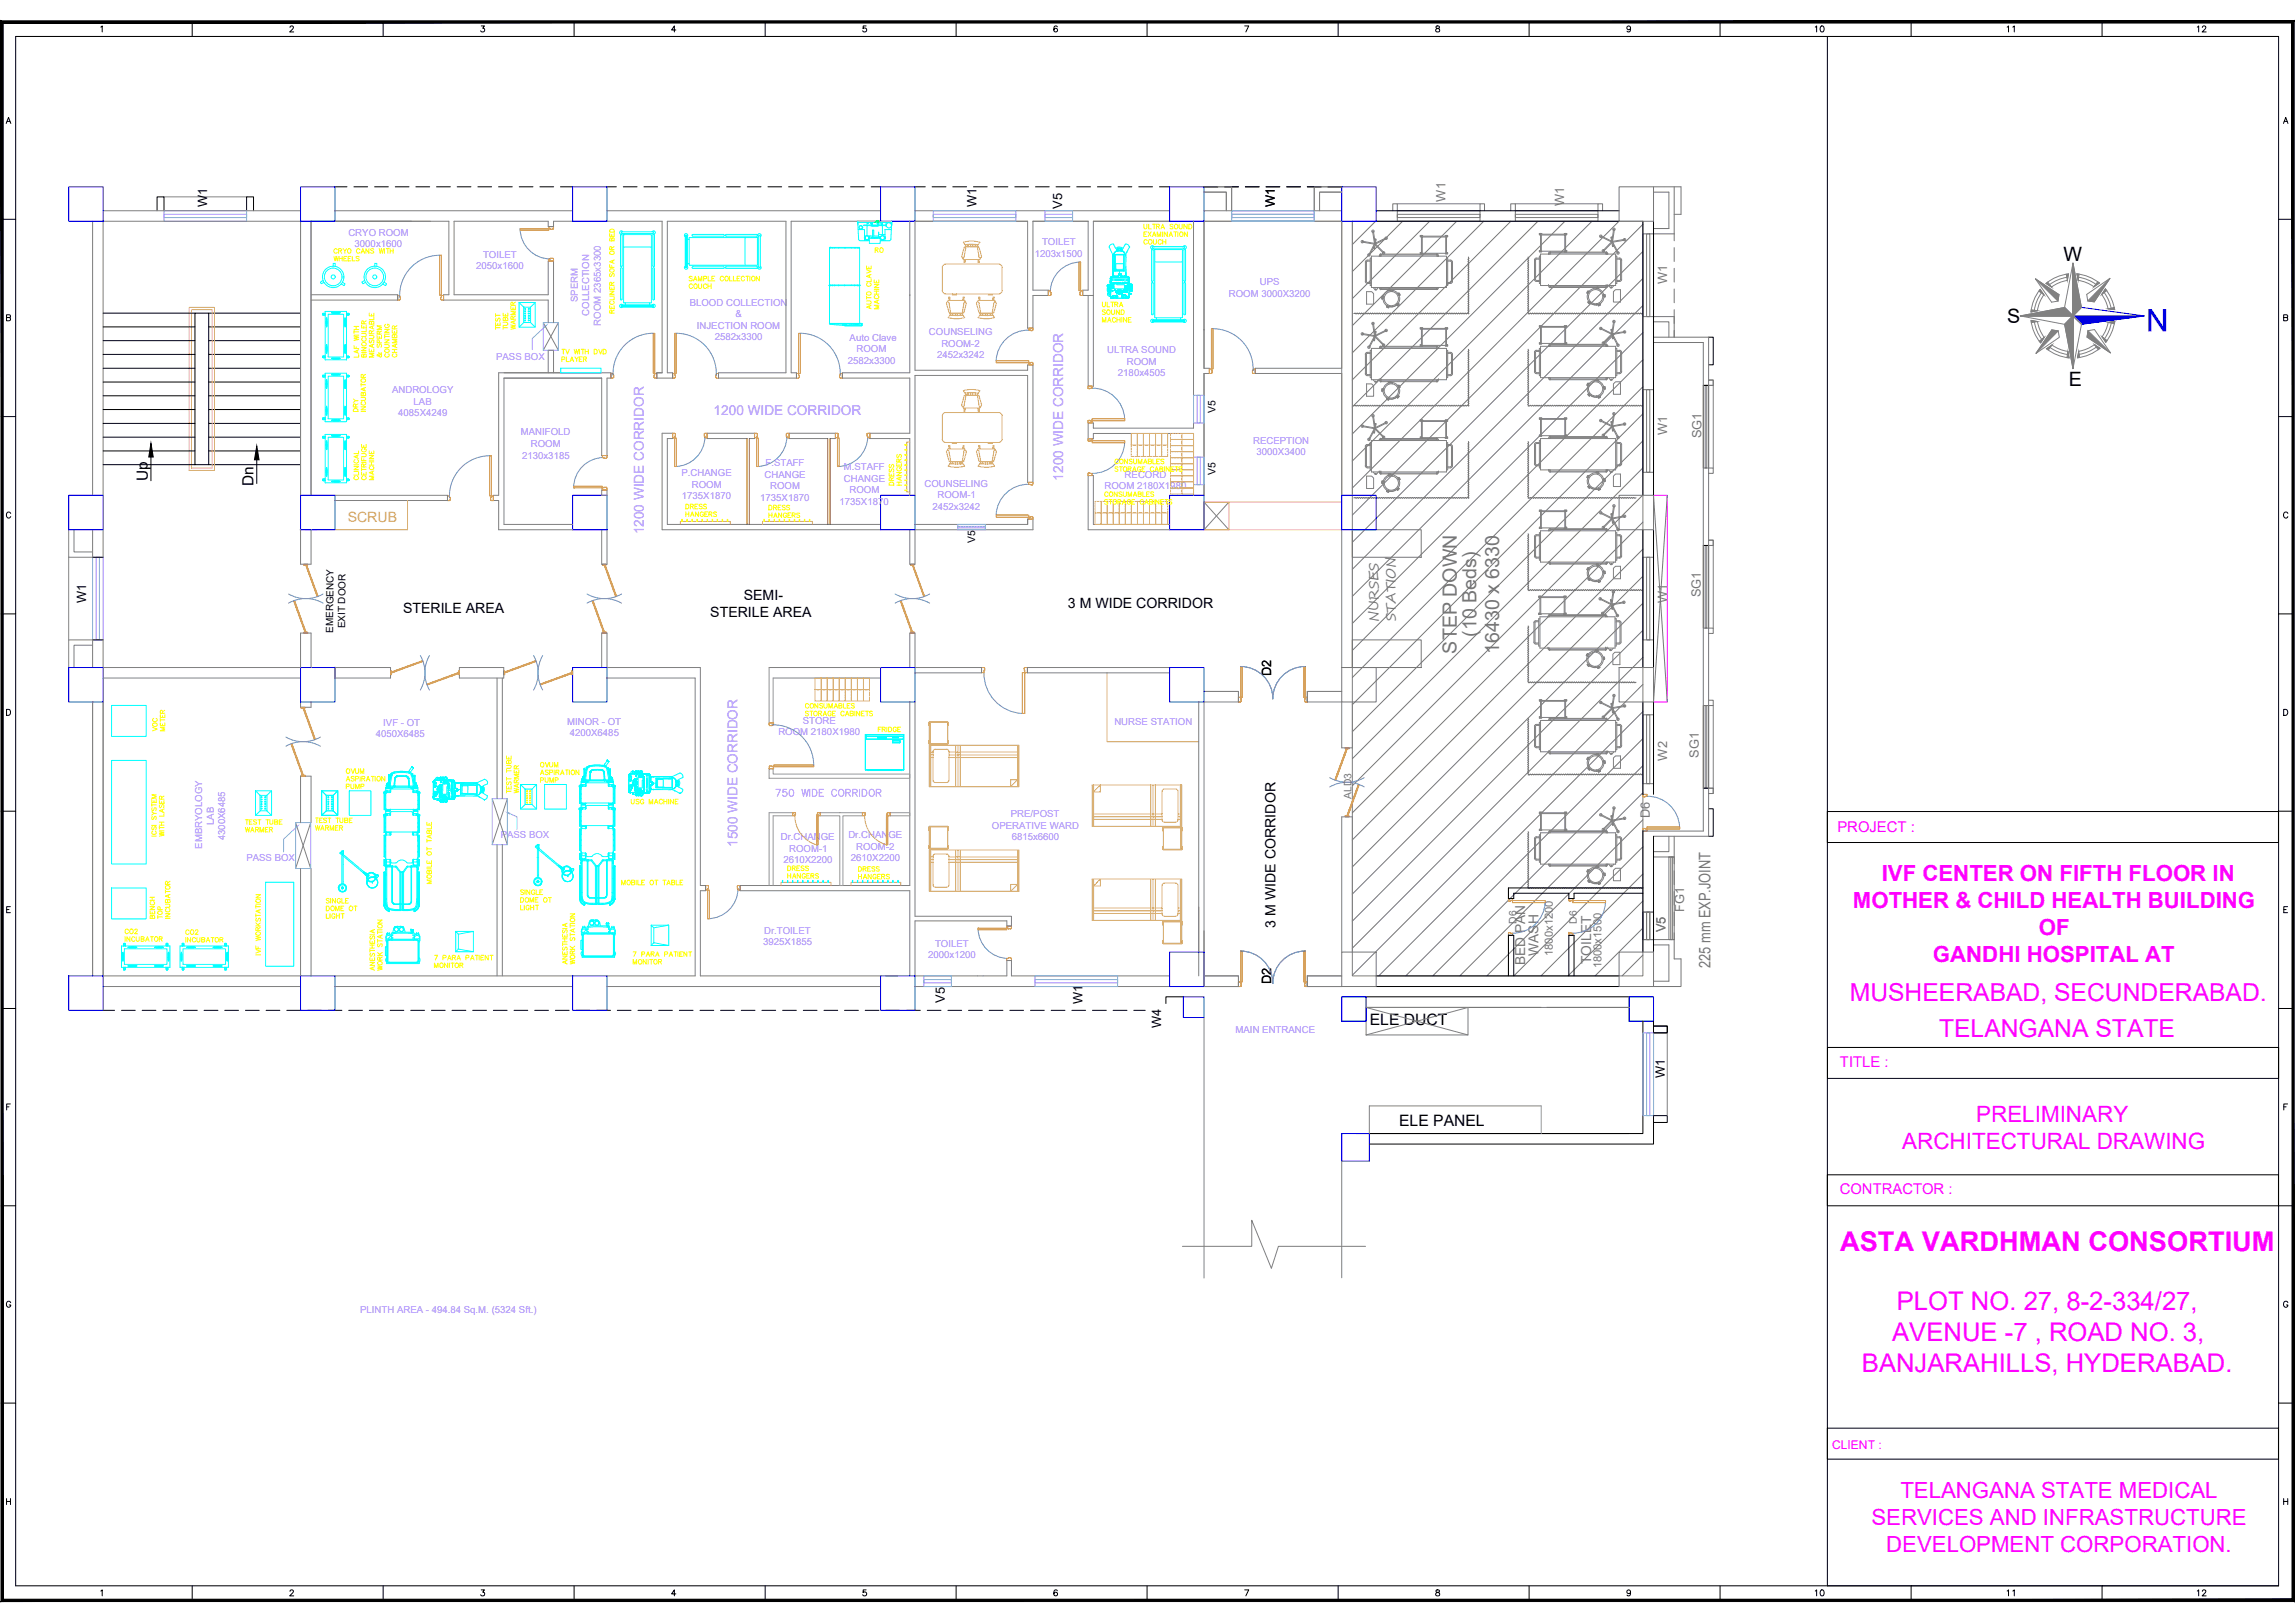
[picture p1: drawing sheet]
<svg xmlns="http://www.w3.org/2000/svg" width="841mm" height="594mm" viewBox="0 0 841 594" stroke-linecap="round" stroke-linejoin="round" font-family="sans-serif">
<defs><g id="words">
<text font-size="11.4" fill="#00f" x="794.7" y="113.3" transform="rotate(180 794.7 113.3)">N</text>
<text font-size="10" fill="#f0f" x="674.3" y="458.1">ASTA VARDHMAN CONSORTIUM</text>
<g font-size="9.4" fill="#f0f">
<text x="695.1" y="479.7">PLOT NO. 27, 8-2-334/27,</text>
<text x="693.4" y="491">AVENUE -7 , ROAD NO. 3,</text>
<text x="682.3" y="502.3">BANJARAHILLS, HYDERABAD.</text>
</g>
<g font-size="9" fill="#f0f">
<text x="677.9" y="366.5">MUSHEERABAD, SECUNDERABAD.</text>
<text x="710.6" y="379.8">TELANGANA STATE</text>
</g>
<g font-size="8.2" fill="#f0f">
<text x="724.2" y="410.9">PRELIMINARY</text>
<text x="697.1" y="420.8">ARCHITECTURAL DRAWING</text>
</g>
<g font-size="8.1" fill="#f0f">
<text x="689.6" y="322.8">IVF CENTER ON FIFTH FLOOR IN</text>
<text x="679" y="332.7">MOTHER &amp; CHILD HEALTH BUILDING</text>
<text x="747.2" y="342.5">OF</text>
<text x="708.3" y="352.3">GANDHI HOSPITAL AT</text>
<text x="696.4" y="548.7">TELANGANA STATE MEDICAL</text>
<text x="685.8" y="558.5">SERVICES AND INFRASTRUCTURE</text>
<text x="691.2" y="568.3">DEVELOPMENT CORPORATION.</text>
</g>
<g font-size="7.2">
<text x="756.1" y="95.5">W</text>
<text x="735.5" y="118.4">S</text>
<text x="758.2" y="141.2">E</text>
</g>
<g font-size="7.2" fill="#767676">
<text x="541.1" y="233.1" transform="rotate(-90 541.1 233.1)">(10 Beds)</text>
<text x="533.9" y="239.4" transform="rotate(-90 533.9 239.4)">STEP DOWN</text>
<text x="549.3" y="239.5" transform="rotate(-90 549.3 239.5)">16430 x 6330</text>
</g>
<text font-size="5.9" fill="#767676" x="626.8" y="354.6" transform="rotate(-90 626.8 354.6)">225 mm EXP.JOINT</text>
<g font-size="5.8">
<text x="502" y="375.4">ELE DUCT</text>
<text x="512.7" y="412.3">ELE PANEL</text>
</g>
<g font-size="5.7">
<text x="664.3" y="13.1">10</text>
<text x="734.5" y="13.1">11</text>
<text x="804.3" y="13.1">12</text>
</g>
<text font-size="5.7" fill="#9f7fff" x="283.3" y="292.8">750 WIDE CORRIDOR</text>
<g font-size="5.6">
<text x="54.2" y="176" transform="rotate(-90 54.2 176)">Up</text>
<text x="92.9" y="177.9" transform="rotate(-90 92.9 177.9)">Dn</text>
</g>
<g font-size="5.4" fill="#f0f">
<text x="673.3" y="304.7">PROJECT :</text>
<text x="674.3" y="390.7">TITLE :</text>
<text x="674.2" y="437.3">CONTRACTOR :</text>
</g>
<g font-size="5.3">
<text x="664.3" y="585.6">10</text>
<text x="734.5" y="585.6">11</text>
<text x="804.3" y="585.6">12</text>
</g>
<text font-size="5.2" fill="#dda56e" x="127.4" y="191.3">SCRUB</text>
<g font-size="5.2">
<text x="272.6" y="219.6">SEMI-</text>
<text x="147.7" y="224.4">STERILE AREA</text>
<text x="260.3" y="225.9">STERILE AREA</text>
<text x="391.4" y="222.7">3 M WIDE CORRIDOR</text>
<text x="467.5" y="339.7" transform="rotate(-90 467.5 339.7)">3 M WIDE CORRIDOR</text>
</g>
<g font-size="5" fill="#9f7fff">
<text x="261.5" y="151.9">1200 WIDE CORRIDOR</text>
<text x="389.6" y="176" transform="rotate(-90 389.6 176)">1200 WIDE CORRIDOR</text>
<text x="236" y="195.7" transform="rotate(-90 236 195.7)">1200 WIDE CORRIDOR</text>
<text x="270.3" y="310.2" transform="rotate(-90 270.3 310.2)">1500 WIDE CORRIDOR</text>
</g>
<g font-size="5" fill="#767676">
<text x="558.9" y="353.6" transform="rotate(-90 558.9 353.6)">BED PAN</text>
<text x="563.7" y="350.1" transform="rotate(-90 563.7 350.1)">WASH</text>
<text x="583" y="353.1" transform="rotate(-90 583 353.1)">TOILET</text>
</g>
<g font-size="4.9" fill="#ff0">
<text x="320" y="93.8">RO</text>
<text x="230.4" y="295.6">USG MACHINE</text>
</g>
<g font-size="4.9" fill="#767676">
<text x="505.2" y="227.9" transform="rotate(-90 505.2 227.9)">NURSES</text>
<text x="511.4" y="227.5" transform="rotate(-90 511.4 227.5)">STATION</text>
</g>
<g font-size="4.7">
<text x="76" y="75.9" transform="rotate(-90 76 75.9)">W1</text>
<text x="357.9" y="75.9" transform="rotate(-90 357.9 75.9)">W1</text>
<text x="389.2" y="76.6" transform="rotate(-90 389.2 76.6)">V5</text>
<text x="467.2" y="75.9" transform="rotate(-90 467.2 75.9)">W1</text>
<text x="31.6" y="220.9" transform="rotate(-90 31.6 220.9)">W1</text>
<text x="465.8" y="247.6" transform="rotate(-90 465.8 247.6)">D2</text>
<text x="465.8" y="360.5" transform="rotate(-90 465.8 360.5)">D2</text>
<text x="346.3" y="367.3" transform="rotate(-90 346.3 367.3)">V5</text>
<text x="396.6" y="367.9" transform="rotate(-90 396.6 367.9)">W1</text>
<text x="425.6" y="376.7" transform="rotate(-90 425.6 376.7)">W4</text>
<text x="610.1" y="394.9" transform="rotate(-90 610.1 394.9)">W1</text>
</g>
<g font-size="4.7" fill="#767676">
<text x="529.7" y="73.8" transform="rotate(-90 529.7 73.8)">W1</text>
<text x="573.2" y="75.3" transform="rotate(-90 573.2 75.3)">W1</text>
<text x="611" y="104.2" transform="rotate(-90 611 104.2)">W1</text>
<text x="611" y="159.5" transform="rotate(-90 611 159.5)">W1</text>
<text x="623.5" y="160.5" transform="rotate(-90 623.5 160.5)">SG1</text>
<text x="611" y="220.9" transform="rotate(-90 611 220.9)">W1</text>
<text x="623.3" y="218.7" transform="rotate(-90 623.3 218.7)">SG1</text>
<text x="611" y="278.6" transform="rotate(-90 611 278.6)">W2</text>
<text x="622.5" y="277.6" transform="rotate(-90 622.5 277.6)">SG1</text>
<text x="604.6" y="299.5" transform="rotate(-90 604.6 299.5)">D6</text>
<text x="617.2" y="334" transform="rotate(-90 617.2 334)">FG1</text>
<text x="610.3" y="341.5" transform="rotate(-90 610.3 341.5)">V5</text>
</g>
<text font-size="4.4" fill="#ff0" x="226.1" y="116.1" transform="rotate(-90 226.1 116.1)">RECLINER SOFA OR BED</text>
<text font-size="4.4" fill="#f0f" x="671.4" y="530.9">CLIENT :</text>
<g font-size="4.1" fill="#767676">
<text x="569" y="350.2" transform="rotate(-90 569 350.2)">1800x1200</text>
<text x="586.9" y="354.7" transform="rotate(-90 586.9 354.7)">1800x1500</text>
</g>
<g font-size="3.8">
<text x="445.4" y="151.3" transform="rotate(-90 445.4 151.3)">V5</text>
<text x="445.4" y="173.8" transform="rotate(-90 445.4 173.8)">V5</text>
<text x="357.3" y="198.9" transform="rotate(-90 357.3 198.9)">V5</text>
</g>
<g font-size="3.8" fill="#767676">
<text x="495.2" y="292.5" transform="rotate(-90 495.2 292.5)">ALD3</text>
<text x="555.7" y="338.3" transform="rotate(-90 555.7 338.3)">D6</text>
<text x="577.8" y="338.3" transform="rotate(-90 577.8 338.3)">D6</text>
</g>
<g font-size="3.6">
<text x="122" y="231.8" transform="rotate(-89 122 231.8)">EMERGENCY</text>
<text x="126.4" y="230.1" transform="rotate(-89 126.4 230.1)">EXIT DOOR</text>
</g>
<g font-size="3.5" fill="#9f7fff">
<text x="127.7" y="86.3">CRYO ROOM</text>
<text x="381.9" y="89.8">TOILET</text>
<text x="129.9" y="90.6">3000x1600</text>
<text x="177" y="94.4">TOILET</text>
<text x="379.2" y="94">1203x1500</text>
<text x="174.5" y="98.6">2050x1600</text>
<text x="461.7" y="104.5">UPS</text>
<text x="211.7" y="110.7" transform="rotate(-90 211.7 110.7)">SPERM</text>
<text x="252.8" y="111.9">BLOOD COLLECTION</text>
<text x="450.3" y="108.8">ROOM 3000X3200</text>
<text x="215.9" y="115.7" transform="rotate(-90 215.9 115.7)">COLLECTION</text>
<text x="220.2" y="119.3" transform="rotate(-90 220.2 119.3)">ROOM 2365x3300</text>
<text x="269.5" y="116.2">&amp;</text>
<text x="255.4" y="120.5">INJECTION ROOM</text>
<text x="262" y="124.6">2582x3300</text>
<text x="311.4" y="124.8">Auto Clave</text>
<text x="340.4" y="122.8">COUNSELING</text>
<text x="181.8" y="131.8">PASS BOX</text>
<text x="313.9" y="129.1">ROOM</text>
<text x="343.4" y="131.2">2452x3242</text>
<text x="345" y="127.1">ROOM-2</text>
<text x="405.7" y="129.4">ULTRA SOUND</text>
<text x="310.7" y="133.3">2582x3300</text>
<text x="409.7" y="137.9">2180x4505</text>
<text x="412.9" y="133.7">ROOM</text>
<text x="143.7" y="144">ANDROLOGY</text>
<text x="151.6" y="148.2">LAB</text>
<text x="146" y="152.4">4085X4249</text>
<text x="190.9" y="159.5">MANIFOLD</text>
<text x="191.3" y="168">2130x3185</text>
<text x="194.5" y="163.8">ROOM</text>
<text x="459.2" y="162.5">RECEPTION</text>
<text x="460.5" y="166.7">3000X3400</text>
<text x="280.5" y="170.7">F.STAFF</text>
<text x="309.2" y="172.2">M.STAFF</text>
<text x="249.8" y="174.4">P.CHANGE</text>
<text x="253.5" y="178.6">ROOM</text>
<text x="280.2" y="174.9">CHANGE</text>
<text x="282.2" y="179.2">ROOM</text>
<text x="309.3" y="176.5">CHANGE</text>
<text x="338.8" y="178.3">COUNSELING</text>
<text x="404.8" y="179.2">ROOM 2180X1980</text>
<text x="412.1" y="174.9">RECORD</text>
<text x="249.9" y="182.9">1735X1870</text>
<text x="278.6" y="183.4">1735X1870</text>
<text x="307.7" y="185">1735X1870</text>
<text x="311.3" y="180.7">ROOM</text>
<text x="343.6" y="182.5">ROOM-1</text>
<text x="341.7" y="186.7">2452x3242</text>
<text x="137.7" y="270">4050X6485</text>
<text x="140.5" y="265.8">IVF - OT</text>
<text x="207.8" y="265.5">MINOR - OT</text>
<text x="208.8" y="269.7">4200X6485</text>
<text x="285.2" y="269.4">ROOM 2180X1980</text>
<text x="294.2" y="265.1">STORE</text>
<text x="408.4" y="265.5">NURSE STATION</text>
<text x="370.4" y="299.2">PRE/POST</text>
<text x="78.3" y="302.2" transform="rotate(-90 78.3 302.2)">LAB</text>
<text x="363.5" y="303.5">OPERATIVE WARD</text>
<text x="74.1" y="310.9" transform="rotate(-90 74.1 310.9)">EMBRYOLOGY</text>
<text x="82.5" y="307.8" transform="rotate(-90 82.5 307.8)">4300X6485</text>
<text x="183.5" y="306.9">PASS BOX</text>
<text x="286.1" y="307.7">Dr.CHANGE</text>
<text x="289.2" y="312">ROOM-1</text>
<text x="310.9" y="307.1">Dr.CHANGE</text>
<text x="313.7" y="311.3">ROOM-2</text>
<text x="370.7" y="307.7">6815x6600</text>
<text x="90.3" y="315.4">PASS BOX</text>
<text x="287.1" y="316.2">2610X2200</text>
<text x="311.8" y="315.5">2610X2200</text>
<text x="279.6" y="346.3">3925X1855</text>
<text x="280" y="342.1">Dr.TOILET</text>
<text x="342.7" y="346.7">TOILET</text>
<text x="340.1" y="350.9">2000x1200</text>
<text x="452.8" y="378.5">MAIN ENTRANCE</text>
<text x="132" y="480.8">PLINTH AREA - 494.84 Sq.M. (5324 Sft.)</text>
</g>
</g></defs>
<!-- layer: WALL -->
<g fill="none" stroke="#808080" stroke-width=".37">
<path d="M37.8 77.2h72.3M122.8 77.2h87M222.4 77.2h100.3M335.3 77.2h93.3M441.2 70.4h8.2v6.8M441.2 68.4h10.1v8.8M441.2 77.2h50.5M491.7 70.4h-8.1v6.8M491.7 68.4h-10.1v8.8M33.9 81v100.4M157.8 81h-47.7v125.6h3.9v-12.6M333.4 81v55.5h-24.7v2h24.7v20.2h-14.6v1.9h14.6v20.8"/>
<path d="M335.3 81v54.6h41.3v-1.9h1.9v43h-1.9v-39.2h-41.3v43.9M400.7 81h91v100.4v-44.6h-31.7v-1.9h31.7v-53.9h-50.5v53.9h2v1.9h-2v44.6M400.7 81h27.9M400.7 81v60.4h-1.9v-33.2M437.4 81v75.8h-36.7v-1.9h-1.9v5.8h1.9v-1.9h36.7v22.6M495.6 81h106.5v276.4h-106.5zM495.6 81v100.4M114 108h31.7v1.9h-31.7M200.9 118.2v-8.3h-38.4v-1.9h2v-27h-50.5v100.4M333.4 108.2h.1M400.7 108.2h-3.9v-1.9h2v-25.3h-20.3v25.3h5.7v1.9h-5.7v12h-1.9v-39.2h-86.7v55.5h2v2h-28.6v-2h24.7v-55.5h-43.5v55.5h2v2h-5.8v-2h1.9v-55.5h-39.8v2h-1.9v-2h-34.5v27h34.5v-12.4h1.9v22.6M200.9 136.5v-8.2h1.9v8.2"/>
<path d="M220.5 179.5h1.9v1.9h-1.9zM273.8 160.6h-14.7v-1.9h17.4v1.9h-1.9M303.3 160.6h-14.1v-1.9h16.9v1.9h-1.9M25.2 194v10.1h8.7v-10.1M27.1 194v8.2h6.8M37.8 181.4v-100.4h72.3v100.4M37.8 194v10.1M112.1 194h3.8M122.8 181.4h41.2v1.9h-41.2M209.8 192.1h-25.1v-53.6h35.8v28.3h1.9v-28.3h1.5v-2h-41.2v44.9h-1.9v1.9h1.9v10.7h39.7v12.6h-1.9v-12.6M322.7 192.1h-78.2v-31.5h2v-1.9h-3.9v35.3h80.1M335.3 192.1h41.3"/>
<path d="M376.6 192.1v-2v2M376.6 190.1h1.9v3.9h-43.2v12.6h-1.9v-12.6M428.6 192.1h-27.9v-17.9h-1.9v19.8h29.8M491.7 194v50.5M495.6 194v50.5M25.2 204.1v30.3M33.9 236.3h-6.8v8.2M37.8 234.4v10.1h72.3v-12.6h3.9v12.6M25.2 244.5v-10.1h8.7v10.1M33.9 257.1v100.3M37.8 248.3h72.3M37.8 257.1v100.3h72.3v-39.3"/>
<path d="M110.1 257.1v2h3.9v-2M122.8 244.5h20.3v3.8h-20.3zM168.3 244.5h16.3v3.8h-16.3zM182.1 248.3v44.2M184.1 248.3v44.2M220.5 244.5v-12.6h1.9v12.6h34.3v79.8h1.9v1.9h-1.9v31.2h66M222.4 248.3h32.3v109.1h-32.3M281.8 244.5h40.9M283.3 248.3h39.4M333.4 244.5v-12.6h1.9v12.6h24.4v1.9h-24.4M333.4 257.1v67.2h-62.2v1.9h62.2v31.2M335.3 257.1v78.5h35.4v3.6h-1.7v-1.9h-33.7v20.1h33.7v-5.6h1.7v5.6h57.9"/>
<path d="M428.6 244.5h-52.1v1.9h52.1M439.3 257.1v100.3M441.2 253.3h12.6v3.8h-12.6v104.2h12.6v-3.9h-12.6M491.7 253.3h-12.6v3.8h12.6v16.8h3.9v-16.8M110.1 301.3v-17h3.9v17M114 318.1v39.3M182.1 309.4v48M184.1 309.4v48M122.8 357.4h87M324.6 357.4h4.3M491.7 348.7v-49.5h3.9v49.5M491.7 357.4h-12.6v3.9h12.6"/>
<path d="M37.8 361.3h72.3M122.8 361.3h87M222.4 361.3h100.3M335.3 361.3h93.3M441.2 372.7v95.4M500.6 369h96.4M491.7 415.2v52.8M564.8 405.1h-63v10.1M433.3 456.5h25.4v-9.6l7.2 17.6 2.6-8h31.9"/>
</g>
<!-- layer: D.F -->
<g fill="none" stroke="#767676" stroke-width=".37">
<path d="M510.4 77.2v-2.6h1.6v2.6M512 78.5h30.4v1.2h-30.4zM512 77.2h30.4v3.8h-30.4zM542.4 77.2v-2.6h1.6v2.6M553.6 77.2v-2.6h1.7v2.6M555.3 78.5h30.3v1.2h-30.3zM555.3 77.2h30.3v3.8h-30.3zM585.6 77.2v-2.6h1.7v2.6M593.3 68.4h12.6v12.6h-12.6zM605.9 70.4h5.7v13.3h-5.7M605.9 68.4h10.1v10.1h-2.5M613.5 68.4v19.8"/>
<path d="M504.1 81l-8.5 8.5M514 81l-18.4 18.5M523.9 81l-28.3 28.4M533.8 81l-38.2 38.3M538.1 94.1l.2 .5-.4 .4 .4 .4-.4 .4 .4 .4-.4 .4 .4 .4-.4 .4 .4 .4-.4 .4 .4 .5-.4 .3 .4 .5-.4 .4 .4 .4-.4 .4 .4 .4-.4 .4 .4 .4-.4 .4 .4 .4-.4 .4 .4 .4-.4 .4 .4 .4-.4 .4 .4 .4-.4 .4 .4 .4-.4 .4 .4 .4-.4 .4 .4 .4-.4 .4 .4 .4-.4 .4 .4 .4-.4 .4 .4 .5-.4 .4 .4 .4-.4 .4 .4 .4-.4 .4 .4 .4-.4 .4 .4 .4-.4 .4 .4 .4-.4 .4 .4 .4-.2 .2M543.7 81l-48.1 48.2M553.7 81l-58.1 58.1M560 94.1l.2 .5-.4 .4 .4 .4-.4 .4 .4 .4-.4 .4 .4 .4-.4 .4 .4 .4-.4 .4 .4 .5-.4 .3 .4 .5-.4 .4 .4 .4-.4 .4 .4 .4-.4 .4 .4 .4-.4 .4 .4 .4-.4 .4 .4 .4-.4 .4 .4 .4-.4 .4 .4 .4-.4 .4 .4 .4-.4 .4 .4 .4-.4 .4 .4 .4-.4 .4 .4 .4-.4 .4 .4 .4-.4 .4 .4 .5-.4 .4 .4 .4-.4 .4 .4 .4-.4 .4 .4 .4-.4 .4 .4 .4-.4 .4 .4 .4-.4 .4 .4 .4-.2 .2M563.6 81l-68 68M573.5 81l-77.9 77.9M583.4 81l-87.8 87.8M593.3 81l-97.7 97.7"/>
<path d="M602.1 85.7h3.8v30.3h-3.8zM602.1 82.2l-106.5 106.5M602.1 92.1l-106.5 106.5M603.4 85.7h1.2v30.3h-1.2zM605.9 85.7h7.6M613.5 90.7v5.1M613.5 98.3v5M496.1 114.8l.5-.2 .3 .4 .5-.4 .3 .4 .5-.4 .4 .4 .4-.4 .4 .4 .4-.4 .4 .4 .4-.4 .4 .4 .4-.4 .4 .4 .4-.4 .4 .4 .4-.4 .4 .4 .4-.4 .4 .4 .4-.4 .4 .4 .4-.4 .4 .4 .5-.4 .3 .4 .5-.4 .3 .4 .5-.4 .3 .4 .5-.4 .4 .4 .4-.4 .4 .4 .4-.4 .4 .4 .4-.4 .4 .4 .4-.4 .4 .4 .4-.4 .4 .4 .4-.4 .4 .4 .4-.4 .4 .4 .4-.4 .4 .4 .4-.4 .4 .4 .4-.4 .4 .4 .5-.4 .3 .4 .5-.4 .3 .4 .5-.4 .4 .4 .4-.4 .4 .4 .4-.4 .4 .4 .4-.4 .4 .4 .4-.4 .4 .4 .4-.4 .4 .4 .4-.4 .4 .4 .4-.4 .4 .4 .4-.4 .4 .4 .4-.4 .4 .4 .4-.4 .4 .4 .5-.4 .3 .4 .5-.4 .4 .4 .4-.4 .4 .4 .4-.4 .4 .4 .4-.4 .4 .4 .4-.4 .4 .4 .4-.4 .4 .4 .4-.4 .4 .4 .4-.4 .4 .4 .4-.4 .4 .4 .4-.4 .4 .4 .4-.4 .4 .4 .4-.4 .3 .2M560.2 114.8l.2 .2 .4-.4 .4 .4 .4-.4 .4 .4 .4-.4 .4 .4 .4-.4 .5 .4 .3-.4 .5 .4 .3-.4 .5 .4 .3-.4 .5 .4 .3-.4 .5 .4 .4-.4 .4 .4 .4-.4 .4 .4 .4-.4 .4 .4 .4-.4 .4 .4 .4-.4 .4 .4 .4-.4 .4 .4 .4-.4 .4 .4 .4-.4 .4 .4 .4-.4 .5 .4 .3-.4 .5 .4 .3-.4 .5 .4 .3-.4 .5 .4 .4-.4 .4 .4 .4-.4 .4 .4 .4-.4 .4 .4 .4-.4 .4 .4 .4-.4 .4 .4 .4-.4 .4 .4 .4-.4 .4 .4 .4-.4 .4 .4 .4-.4 .4 .4 .4-.4 .5 .4 .3-.4 .5 .4 .3-.4 .5 .4 .3-.4 .5 .4 .4-.4 .4 .4 .4-.4 .4 .4 .4-.4 .4 .4 .4-.4 .4 .4 .4-.4 .4 .4 .4-.4 .4 .4 .4-.4 .4 .4 .4-.4 .4 .4 .4-.4 .4 .4 .4-.4 .5 .4 .3-.4 .5 .4 .3-.4 .5 .4 .3-.4 .5 .4 .4-.4 .4 .4 .4-.4 .4 .4 .4-.4 .4 .4 .4-.4 .4 .4 .4-.4 .4 .4 .5-.2M602.1 102l-106.5 106.5M602.1 111.9l-106.5 106.5M605.9 117.9h5.7v5.6"/>
<path d="M605.9 116h7.6M613.5 105.8v5.1M613.5 113.4v10.1M538.1 127.9l.2 .5-.4 .4 .4 .4-.4 .4 .4 .4-.4 .4 .4 .4-.4 .4 .4 .4-.4 .4 .4 .4-.4 .4 .4 .4-.4 .4 .4 .4-.4 .4 .4 .4-.4 .4 .4 .5-.4 .4 .4 .4-.4 .4 .4 .4-.4 .4 .4 .4-.4 .4 .4 .4-.4 .4 .4 .4-.4 .4 .4 .4-.4 .4 .4 .4-.4 .4 .4 .4-.4 .4 .4 .4-.4 .4 .4 .4-.4 .4 .4 .4-.4 .4 .4 .4-.4 .5 .4 .3-.4 .5 .4 .4-.4 .4 .4 .4-.4 .4 .4 .4-.2 .2M560 127.9l.2 .5-.4 .4 .4 .4-.4 .4 .4 .4-.4 .4 .4 .4-.4 .4 .4 .4-.4 .4 .4 .4-.4 .4 .4 .4-.4 .4 .4 .4-.4 .4 .4 .4-.4 .4 .4 .5-.4 .4 .4 .4-.4 .4 .4 .4-.4 .4 .4 .4-.4 .4 .4 .4-.4 .4 .4 .4-.4 .4 .4 .4-.4 .4 .4 .4-.4 .4 .4 .4-.4 .4 .4 .4-.4 .4 .4 .4-.4 .4 .4 .4-.4 .4 .4 .4-.4 .5 .4 .3-.4 .5 .4 .4-.4 .4 .4 .4-.4 .4 .4 .4-.2 .2M602.1 121.8l-106.5 106.5M602.1 131.8l-106.5 106.4M605.9 125.4h18.3v179h-22.1M605.9 123.5h20.2v182.8h-20.2M626.1 139.2h1.7v2h-1.7M496.1 148.6l.5-.2 .3 .4 .5-.4 .3 .4 .5-.4 .4 .4 .4-.4 .4 .4 .4-.4 .4 .4 .4-.4 .4 .4 .4-.4 .4 .4 .4-.4 .4 .4 .4-.4 .4 .4 .4-.4 .4 .4 .4-.4 .4 .4 .4-.4 .4 .4 .5-.4 .3 .4 .5-.4 .3 .4 .5-.4 .3 .4 .5-.4 .4 .4 .4-.4 .4 .4 .4-.4 .4 .4 .4-.4 .4 .4 .4-.4 .4 .4 .4-.4 .4 .4 .4-.4 .4 .4 .4-.4 .4 .4 .4-.4 .4 .4 .4-.4 .4 .4 .4-.4 .4 .4 .5-.4 .3 .4 .5-.4 .3 .4 .5-.4 .4 .4 .4-.4 .4 .4 .4-.4 .4 .4 .4-.4 .4 .4 .4-.4 .4 .4 .4-.4 .4 .4 .4-.4 .4 .4 .4-.4 .4 .4 .4-.4 .4 .4 .4-.4 .4 .4 .4-.4 .4 .4 .5-.4 .3 .4 .5-.4 .4 .4 .4-.4 .4 .4 .4-.4 .4 .4 .4-.4 .4 .4 .4-.4 .4 .4 .4-.4 .4 .4 .4-.4 .4 .4 .4-.4 .4 .4 .4-.4 .4 .4 .4-.4 .4 .4 .4-.4 .4 .4 .4-.4 .3 .2M560.2 148.6l.2 .2 .4-.4 .4 .4 .4-.4 .4 .4 .4-.4 .4 .4 .4-.4 .5 .4 .3-.4 .5 .4 .3-.4 .5 .4 .3-.4 .5 .4 .3-.4 .5 .4 .4-.4 .4 .4 .4-.4 .4 .4 .4-.4 .4 .4 .4-.4 .4 .4 .4-.4 .4 .4 .4-.4 .4 .4 .4-.4 .4 .4 .4-.4 .4 .4 .4-.4 .5 .4 .3-.4 .5 .4 .3-.4 .5 .4 .3-.4 .5 .4 .4-.4 .4 .4 .4-.4 .4 .4 .4-.4 .4 .4 .4-.4 .4 .4 .4-.4 .4 .4 .4-.4 .4 .4 .4-.4 .4 .4 .4-.4 .4 .4 .4-.4 .4 .4 .4-.4 .5 .4 .3-.4 .5 .4 .3-.4 .5 .4 .3-.4 .5 .4 .4-.4 .4 .4 .4-.4 .4 .4 .4-.4 .4 .4 .4-.4 .4 .4 .4-.4 .4 .4 .4-.4 .4 .4 .4-.4 .4 .4 .4-.4 .4 .4 .4-.4 .4 .4 .4-.4 .5 .4 .3-.4 .5 .4 .3-.4 .5 .4 .3-.4 .5 .4 .4-.4 .4 .4 .4-.4 .4 .4 .4-.4 .4 .4 .4-.4 .4 .4 .4-.4 .4 .4 .5-.2"/>
<path d="M602.1 142.7h3.8v30.3h-3.8zM602.1 141.7l-106.5 106.4M602.1 151.6l-106.5 106.5M603.4 142.7h1.2v30.3h-1.2zM624.2 141.2h1.9v30.2h-1.9zM624.9 141.2h.6v30.2h-.6zM538.1 161.7l.2 .5-.4 .4 .4 .4-.4 .4 .4 .4-.4 .4 .4 .4-.4 .4 .4 .4-.4 .4 .4 .4-.4 .4 .4 .4-.4 .4 .4 .4-.4 .4 .4 .4-.4 .4 .4 .4-.4 .4 .4 .4-.4 .4 .4 .4-.4 .5 .4 .3-.4 .5 .4 .3-.4 .5 .4 .4-.4 .4 .4 .4-.4 .4 .4 .4-.4 .4 .4 .4-.4 .4 .4 .4-.4 .4 .4 .4-.4 .4 .4 .4-.4 .4 .4 .4-.4 .4 .4 .4-.4 .4 .4 .4-.4 .4 .4 .4-.4 .5 .4 .3-.2 .3M560 161.7l.2 .4-.4 .4 .4 .4-.4 .4 .4 .4-.4 .4 .4 .4-.4 .4 .4 .4-.4 .4 .4 .4-.4 .5 .4 .3-.4 .5 .4 .3-.4 .5 .4 .4-.4 .4 .4 .4-.4 .4 .4 .4-.4 .4 .4 .4-.4 .4 .4 .4-.4 .4 .4 .4-.4 .4 .4 .4-.4 .4 .4 .4-.4 .4 .4 .4-.4 .4 .4 .4-.4 .4 .4 .4-.4 .5 .4 .3-.4 .5 .4 .4-.4 .4 .4 .4-.4 .4 .4 .4-.4 .4 .4 .4-.4 .4 .4 .4-.4 .4 .4 .4-.2 .2M602.1 161.5l-106.5 106.5M602.1 171.4l-106.5 106.5M626.1 171.4h1.7v2h-1.7M495.6 194h25.2v10.1h-25.2z"/>
<path d="M496.1 182.3a.48 .48 0 0 1 .5-.1 .48 .48 0 0 1 .3 .4l.5-.4 .3 .4 .5-.4 .4 .4 .4-.4 .4 .4 .4-.4 .4 .4 .4-.4 .4 .4 .4-.4 .4 .4 .4-.4 .4 .4 .4-.4 .4 .4 .4-.4 .4 .4 .4-.4 .4 .4 .4-.4 .4 .4 .5-.4 .3 .4 .5-.4 .3 .4 .5-.4 .3 .4 .5-.4 .4 .4 .4-.4 .4 .4 .4-.4 .4 .4 .4-.4 .4 .4 .4-.4 .4 .4 .4-.4 .4 .4 .4-.4 .4 .4 .4-.4 .4 .4 .4-.4 .4 .4 .4-.4 .4 .4 .4-.4 .4 .4 .5-.4 .3 .4 .5-.4 .3 .4 .5-.4 .4 .4 .4-.4 .4 .4 .4-.4 .4 .4 .4-.4 .4 .4 .4-.4 .4 .4 .4-.4 .4 .4 .4-.4 .4 .4 .4-.4 .4 .4 .4-.4 .4 .4 .4-.4 .4 .4 .4-.4 .4 .4 .5-.4 .3 .4 .5-.4 .4 .4 .4-.4 .4 .4 .4-.4 .4 .4 .4-.4 .4 .4 .4-.4 .4 .4 .4-.4 .4 .4 .4-.4 .4 .4 .4-.4 .4 .4 .4-.4 .4 .4 .4-.4 .4 .4 .4-.4 .4 .4 .4-.4 .3 .1M560 195.5l.2 .4-.4 .4 .4 .4-.4 .5 .4 .3-.4 .5 .4 .3-.4 .5 .4 .4-.4 .4 .4 .4-.4 .4 .4 .4-.4 .4 .4 .4-.4 .4 .4 .4-.4 .4 .4 .4-.4 .4 .4 .4-.4 .4 .4 .4-.4 .4 .4 .4-.4 .4 .4 .4-.4 .4 .4 .4-.4 .5 .4 .3-.4 .5 .4 .3-.4 .5 .4 .3-.4 .5 .4 .4-.4 .4 .4 .4-.4 .4 .4 .4-.4 .4 .4 .4-.4 .4 .4 .4-.4 .4 .4 .4-.4 .4 .4 .4-.4 .4 .6 .6 .4-.4 .4 .4 .4-.4 .4 .4 .4-.4 .4 .4 .4-.4 .5 .4 .3-.4 .5 .4 .3-.4 .5 .4 .3-.4 .5 .4 .3-.4 .5 .4 .4-.4 .4 .4 .4-.4 .4 .4 .4-.4 .4 .4 .4-.4 .4 .4 .4-.4 .4 .4 .4-.4 .4 .4 .4-.4 .4 .4 .4-.4 .4 .4 .4-.4 .5 .4 .3-.4 .5 .4 .3-.4 .5 .4 .3-.4 .5 .4 .4-.4 .4 .4 .4-.4 .4 .4 .4-.4 .4 .4 .4-.4 .4 .4 .4-.4 .4 .4 .4-.4 .4 .4 .4-.4 .4 .4 .4-.4 .4 .4 .4-.4 .4 .4 .4-.4 .5 .4 .3-.4 .5 .4 .3-.4 .5 .4 .3-.4 .5 .4 .4-.4 .4 .4 .4-.4 .4 .4 .4-.4 .4 .4 .4-.4 .4 .4 .4-.4 .4 .4 .4-.4 .4 .4 .4-.4 .4 .4 .4-.4 .4 .4 .4-.4 .4 .4 .4-.4 .5 .4 .3-.4 .5 .4 .3-.4 .5 .4 .3-.4 .5 .4 .4-.4 .4 .4 .4-.4 .4 .4 .4-.4 .4 .4 .4-.4 .4 .4 .4-.4 .4 .4 .5-.2M560.1 182.3l.3 .3 .4-.4 .4 .4 .4-.4 .4 .4 .4-.4 .4 .4 .4-.4 .4 .4 .4-.4 .4 .4 .4-.4 .4 .4 .4-.4 .4 .4 .4-.4 .4 .4 .4-.4 .4 .4 .4-.4 .4 .4 .5-.4 .3 .4 .5-.4 .3 .4 .5-.4 .4 .4 .4-.4 .4 .4 .4-.4 .4 .4 .4-.4 .4 .4 .4-.4 .4 .4 .4-.4 .4 .4 .4-.4 .4 .4 .4-.4 .4 .4 .4-.4 .4 .4 .4-.4 .4 .4 .4-.4 .4 .4 .5-.4 .3 .4 .5-.4 .3 .4 .5-.4 .3 .4 .5-.4 .4 .4 .4-.4 .4 .4 .4-.4 .4 .4 .4-.4 .4 .4 .4-.4 .4 .4 .4-.4 .4 .4 .4-.4 .4 .4 .4-.4 .4 .4 .4-.4 .4 .4 .5-.4 .3 .4 .5-.4 .3 .4 .5-.4 .3 .4 .5-.4 .3 .4 .5-.4 .4 .4 .4-.4 .4 .4 .4-.4 .4 .4 .4-.4 .4 .4 .4-.4 .4 .4 .4-.4 .4 .4 .4-.4 .4 .4 .4-.4 .4 .4 .4-.4 .4 .4 .5-.3M593.3 181.4h12.6v12.6h-12.6zM602.1 181.3l-106.5 106.5M602.1 191.2l-106.5 106.5M605.9 181.4l5.1 75.7M611 181.4l-5.1 75.7M624.2 199.8h1.9v30.3h-1.9zM624.9 199.8h.6v30.3h-.6zM626.1 197.8h1.7v2h-1.7M560.2 216.1l-.2 .2"/>
<path d="M602.1 204.1h3.8v30.3h-3.8zM602.1 201.1l-106.5 106.5M602.1 211l-106.5 106.5M603.4 204.1h1.2v30.3h-1.2zM495.6 234.4h25.2v10.1h-25.2zM560 229.2l.2 .5-.4 .4 .4 .4-.4 .4 .4 .4-.4 .4 .4 .4-.4 .4 .4 .4-.4 .4 .4 .4-.4 .4 .4 .4-.4 .4 .4 .4-.4 .4 .4 .4-.4 .4 .4 .4-.4 .4 .4 .4-.4 .4 .4 .4-.4 .4 .4 .4-.4 .4 .4 .5-.4 .4 .4 .4-.4 .4 .4 .4-.4 .4 .4 .4-.4 .4 .4 .4-.4 .4 .4 .4-.4 .4 .4 .4-.4 .4 .4 .4-.4 .4 .4 .4-.4 .4 .4 .4-.4 .4 .4 .4-.4 .4 .4 .4-.4 .4 .4 .5-.2 .1M602.1 221l-106.5 106.5M602.1 230.9l-106.5 106.5M626.1 230.1h1.7v1.9h-1.7M491.7 244.5h12.6v12.6h-12.6zM560.1 249.9l.3 .2 .4-.4 .4 .4 .4-.4 .4 .4 .4-.4 .4 .4 .4-.4 .4 .4 .4-.4 .4 .4 .4-.4 .4 .4 .4-.4 .4 .4 .4-.4 .4 .4 .4-.4 .4 .4 .4-.4 .4 .4 .5-.4 .3 .4 .5-.4 .3 .4 .5-.4 .4 .4 .4-.4 .4 .4 .4-.4 .4 .4 .4-.4 .4 .4 .4-.4 .4 .4 .4-.4 .4 .4 .4-.4 .4 .4 .4-.4 .4 .4 .4-.4 .4 .4 .4-.4 .4 .4 .4-.4 .4 .4 .5-.4 .3 .4 .5-.4 .3 .4 .5-.4 .3 .4 .5-.4 .4 .4 .4-.4 .4 .4 .4-.4 .4 .4 .4-.4 .4 .4 .4-.4 .4 .4 .4-.4 .4 .4 .4-.4 .4 .4 .4-.4 .4 .4 .4-.4 .4 .4 .5-.4 .3 .4 .5-.4 .3 .4 .5-.4 .3 .4 .5-.4 .3 .4 .5-.4 .4 .4 .4-.4 .4 .4 .4-.4 .4 .4 .4-.4 .4 .4 .4-.4 .4 .4 .4-.4 .4 .4 .4-.4 .4 .4 .4-.4 .4 .4 .4-.4 .4 .4 .5-.2M593.3 244.5h12.6v12.6h-12.6z"/>
<path d="M602.1 240.8l-106.5 106.5M602.1 250.7l-106.5 106.5M624.2 258.4h1.9v30.3h-1.9zM624.9 258.4h.6v30.3h-.6zM626.1 256.5h1.7v1.9h-1.7M560 263l.2 .5-.4 .4 .4 .4-.4 .4 .4 .4-.4 .4 .4 .4-.4 .4 .4 .4-.4 .4 .4 .4-.4 .4 .4 .4-.4 .4 .4 .4-.4 .5 .4 .3-.4 .5 .4 .3-.4 .5 .4 .3-.4 .5 .4 .3-.4 .5 .4 .3-.4 .5 .4 .4-.4 .4 .4 .4-.4 .4 .4 .4-.4 .4 .4 .4-.4 .4 .4 .4-.4 .4 .4 .4-.4 .4 .4 .4-.4 .4 .4 .4-.4 .4 .4 .4-.4 .5 .4 .3-.4 .5 .4 .3-.4 .5 .4 .3-.4 .5 .4 .3-.2 .3M602.1 261.8h3.8v25.2h-3.8zM602.1 260.6l-96.9 96.8M602.1 270.5l-87 86.9M603.4 261.8h1.2v25.2h-1.2zM602.1 283.6l-.5 .2-.4-.4-.4 .4-.4-.4-.4 .4-.4-.4-.4 .4-.4-.4-.4 .4-.4-.4-.4 .4-.5-.4-.3 .4-.5-.4-.3 .4-.5-.4-.3 .4-.5-.4-.4 .4-.4-.4-.4 .4-.4-.4-.4 .4-.4-.4-.4 .4-.4-.4-.4 .4-.4-.4-.4 .4-.4-.4-.4 .4-.4-.4-.4 .4-.4-.4-.4 .4-.4-.4-.4 .5-.5-.5-.3 .5-.5-.5-.3 .5-.5-.5-.3 .5-.5-.5-.4 .5-.4-.5-.4 .5-.4-.5-.4 .5-.4-.5-.4 .5-.4-.5-.4 .5-.4-.5-.4 .5-.4-.5-.4 .5-.4-.5-.4 .5-.4-.5-.4 .5-.4-.5-.4 .5-.5-.5-.3 .5-.5-.5-.3 .5-.5-.5-.3 .5-.5-.5-.4 .5-.4-.4-.4 .4-.4-.4-.4 .4-.4-.4-.4 .4-.4-.4-.4 .4-.4-.4-.4 .4-.4-.4-.4 .4-.4-.4-.4 .4-.4-.4-.4 .4-.5-.4-.3 .4-.5-.4-.3 .4-.5-.4-.3 .4-.5-.4-.3 .4-.5-.4-.4 .4-.4-.4-.4 .4-.4-.4-.4 .4-.4-.4-.4 .4-.2-.2M602.1 280.4l-77.1 77"/>
<path d="M602.1 290.3l-67.1 67.1M626.1 288.7h1.7v1.9h-1.7M560 304.6l.2 .4-.4 .4 .4 .4-.4 .5 .4 .3-.4 .5 .4 .3-.4 .5 .4 .3-.4 .5 .4 .4-.4 .4 .4 .4-.4 .4 .4 .4-.4 .4 .4 .4-.4 .4 .4 .4-.4 .4 .4 .4-.4 .4 .4 .4-.4 .4 .4 .4-.4 .4 .4 .4-.4 .4 .4 .4-.4 .5 .4 .3-.4 .5 .4 .3-.4 .5 .4 .3-.4 .5 .4 .4-.4 .4 .4 .4-.4 .4 .4 .4-.4 .4 .4 .4-.4 .4 .4 .4-.4 .4 .4 .4-.4 .4 .4 .4-.4 .4 .6 .6 .4-.4 .4 .4 .4-.4 .4 .4 .4-.4 .4 .4 .4-.4 .5 .4 .3-.4 .5 .4 .3-.4 .5 .4 .3-.4 .5 .4 .3-.4 .5 .4 .4-.4 .4 .4 .4-.4 .4 .4 .4-.4 .4 .4 .4-.4 .4 .4 .4-.4 .4 .4 .4-.4 .4 .4 .4-.4 .4 .4 .4-.4 .4 .4 .4-.4 .5 .4 .3-.4 .5 .4 .3-.4 .5 .4 .3-.4 .5 .4 .4-.4 .4 .4 .4-.4 .4 .4 .4-.4 .4 .4 .4-.4 .4 .4 .4-.4 .4 .4 .4-.4 .4 .4 .4-.4 .4 .4 .4-.4 .4 .4 .4-.4 .4 .4 .4-.4 .5 .4 .3-.4 .5 .4 .3-.4 .5 .4 .3-.4 .5 .4 .4-.4 .4 .4 .4-.4 .4 .4 .4-.4 .4 .4 .4-.4 .4 .4 .4-.4 .4 .4 .4-.4 .4 .4 .4-.4 .4 .4 .4-.4 .4 .4 .4-.4 .4 .4 .4-.4 .5 .4 .3-.4 .5 .4 .3-.4 .5 .4 .3-.4 .5 .4 .4-.4 .4 .4 .4-.4 .4 .4 .4-.4 .4 .4 .4-.4 .4 .4 .4-.4 .4 .4 .5-.2M602.1 300.2l-57.2 57.2M602.1 310.1l-47.3 47.3M605.9 313.9h7.6M611.6 313.9h1.9v30.2h-1.9zM611.6 306.3v5.6h-5.7M612.3 313.9h.5v30.2h-.5zM613.5 306.3v10.1M613.5 318.9v5.1M560.2 325.2l-.2 .2"/>
<path d="M602.1 334.1h3.8v10h-3.8zM602.1 320.1l-37.4 37.3M602.1 330l-27.5 27.4M602.1 339.9l-17.6 17.5M603.4 334.1h1.2v10h-1.2zM613.5 326.5v5M613.5 334.1v5M491.7 348.7h12.6v12.6h-12.6zM593.3 348.7h12.6v12.6h-12.6zM602.1 349.8l-7.7 7.6M605.9 346.1h5.7v13.3h-5.7M605.9 344.1h7.6"/>
<path d="M613.5 341.6v9.6h2.5v10.1h-10.1M491.7 365.1h8.9v8.9h-8.9zM597 365.1h8.9v8.9h-8.9z"/>
</g>
<!-- layer: DOOR -->
<g fill="none" stroke="#b88a00" stroke-width=".37">
<path d="M161.2 93.5h.6v14.7h-.6zM190.7 83.7h10.5v.6h-10.5zM202.6 84h.1M202.8 94.8l-.2-.2h-.9v.2h-.5v.8h1.6v-.8M202.8 83.7l-.2 .2M202.8 83.7v-.7h-1.6v.7l1.4 .3M395.4 96h.6v10.5h-.6zM146.6 109.6l-.2 .2M146.7 109.7h.1M146.7 109.7l-.2-1.5h-.8v1.7h.8M161.8 108.2h.7v1.7h-.7l-.3-.2zM385.1 107.9l-.2 .2"/>
<path d="M385.1 108h.1M385.2 108l-.3-1.5h-.7v1.7h.7M395.8 108l.2-1.5h.8v1.7h-.8M395.8 108h.1M395.8 107.9l.2 .2M223.9 136.8h.7v.6h.3v.8l-.3 .3h-.7zM239.4 122.1h.5v14.7h-.5zM239.9 136.8h.8v1.7h-.8l-.2-.3zM246.5 136.8h.8v.6h.2v.8l-.2 .3h-.8zM247.3 122.1h.5v14.7h-.5zM262.3 138.2l.2-1.4h.8v1.7l-.8-.1M262.3 138.2h.1"/>
<path d="M262.3 138.2l.2 .2M292.6 122.1h.6v14.7h-.6zM292.8 138.2l-.2 .3h-.7v-1.7h.7l.3 1.4M292.8 138.2h.1M307.9 136.8h.8v1.7h-.8l-.2-.3zM365.1 132.1h11.9v.8h-11.9zM378.3 121l.2-.1v-.7h-1.5v.7l1.3 .2M378.4 132.9h-1.4v.8h1.5v-.8M443.9 120.4h.6v14.7h-.6zM444.1 136.5l-.2 .2M444.1 136.5h.1M444.2 136.5l-.3-1.4h-.7v1.7h.7"/>
<path d="M459 136.5l.2-1.4h.8v1.7h-.8M459 136.5h.1M459 136.5l.2 .2M246.5 158.7h.8l.2 .2-.2 1.5h-.8zM258.2 158.8l.9-.1v1.7h-.8v-.6h-.2zM277.4 158.9l-.1-.2h-.8v1.7h.8l.2-1.5M277.5 158.9h.1M288.2 158.8l1-.1v1.7h-.8v-.6h-.3zM306.1 158.7h.8l.3 .2-.3 1.5h-.8zM317.8 158.8l1-.1v1.7h-.8v-.6h-.3zM398.7 154.1l.7-.2v.2h.8v.8h-1.5v-.8M398.9 142.3l-.2-.9h1.5v.8l-1.3 .1"/>
<path d="M400.2 153.4h12v.7h-12zM179.4 166.9h.6v14.8h-.6zM210.3 178.1h10.5v.6h-10.5zM222.2 178.5l.2 .2M222.2 178.4l-1.4 .3v.8h1.6v-.8M222.2 167.8v.1M222.2 178.4v.1M222.4 167.6l-.2 .2M222.4 167.6v-.8h-1.6v.8l1.4 .3M247.3 160.4h.5v10.5h-.5zM277.3 160.4h.6v10.5h-.6zM306.9 160.4h.6v10.5h-.6z"/>
<path d="M378.3 177.6l.2-.2v-.7h-1.5v.7l1.3 .2M398.8 173.3l1.4 .1v.8h-1.5zM398.9 161.6l-.2-.9h1.5v.7l-1.3 .2M400.2 161.4h12v.8h-12zM164.9 183.1l-.2 .3h-.7v-1.7h.7l.3 1.4M165 183.1h.1M179.8 183.1l.2 .3h.8v-1.7h-.8l-.2 1.4M365.1 188.7h11.9v.7h-11.9zM378.4 189.4l-.6-.2v.2h-.8v.7h1.5v-.7M107.9 219.9l4.2 11.6-.3 .1-4.2-11.5M111.4 206.6h1.4v.4h-1.4zM113 209.3l2.6 6.9"/>
<path d="M113.2 209.2l-.4 .1M115.7 216.1l-.3 .2M116.6 218.4l-4.3-11.5-.3 .1 4.2 11.5M217.3 219.9l4.2 11.6-.3 .1-4.2-11.5M220.8 206.6h1.4v.4h-1.4zM222.4 209.3l2.5 6.9M222.6 209.2l-.3 .1M225.1 216.1l-.3 .2M226 218.4l-4.2-11.5-.4 .1 4.2 11.5M330.2 219.9l4.2 11.6-.3 .1-4.2-11.5M333.7 206.6h1.4v.4h-1.4zM335.3 209.3l2.5 6.9"/>
<path d="M335.5 209.2l-.4 .1M338 216.1l-.3 .2M338.8 218.4l-4.2-11.5-.3 .1 4.2 11.5M108.6 222.3l2.5 6.9M108.7 222.3l-.3 .1M111.3 229.2l-.4 .1M111.4 231.5h1.4v.4h-1.4zM218 222.3l2.5 6.9M218.2 222.3l-.4 .1M220.7 229.2l-.4 .1M220.8 231.5h1.4v.4h-1.4zM330.9 222.3l2.5 6.9"/>
<path d="M331 222.3l-.3 .1M333.6 229.2l-.4 .1M333.7 231.5h1.4v.4h-1.4zM110.4 259.1h1.4v.3h-1.4zM143.1 245.7h.4v1.4h-.4zM145.7 245.3l.1 .3M152.6 242.8l.1 .3M152.7 242.9l-7 2.6M154.9 241.9l-11.5 4.2 .1 .4 11.5-4.3M156.4 250.6l11.6-4.2 .1 .3-11.6 4.2M158.7 249.7l.2 .4M165.6 247.2l.2 .3"/>
<path d="M165.7 247.4l-6.9 2.5M168 245.7h.3v1.4h-.3zM184.6 245.7h.3v1.4h-.3zM187.1 245.3l.2 .3M194.1 242.8l.1 .3M194.1 242.9l-6.9 2.6M196.4 241.9l-11.5 4.2 .1 .4 11.5-4.3M197.9 250.6l11.5-4.2 .1 .3-11.5 4.2M200.2 249.7l.1 .4M207.1 247.2l.1 .3M207.2 247.4l-6.9 2.5M209.5 245.7h.3v1.4h-.3z"/>
<path d="M360.6 244.5l.2 .2M360.6 244.5h-.9v1.9h.9l.3-1.7M360.6 244.5h.1M360.8 244.7h.1M374.6 246.4h1v14.9h-1zM375.3 244.7h.1M375.5 244.5l-.1 .2M375.6 244.5h.9v1.9h-.9l-.3-1.7M375.6 244.5h.1M454.6 244.2h.6v11.2h-.6zM454.8 256.8l-.2 .2M454.8 256.9l-.2-1.5h-.8v1.7h.8"/>
<path d="M477.8 244.2h.5v11.2h-.5zM478.1 256.9l.2-1.5h.8v1.7h-.8M478.1 256.9h.1M478.1 256.8l.2 .2M107 272.3l4.2 11.6-.4 .1-4.2-11.5M107.6 274.7l2.5 6.9M107.8 274.7l-.3 .1M112 261.7l2.6 6.9M112.2 261.6l-.3 .1M114.8 268.5l-.4 .2M115.6 270.8l-4.2-11.5-.3 .1 4.2 11.5M282.1 265.7l-.3-.2v-.7h1.7v.7l-1.4 .3"/>
<path d="M282.1 265.7v.1M492.5 276.5l.3 .1M492.7 276.6l-2.5 6.9M493 273.9h1.4v.4h-1.4zM110.3 281.6l-.3 .1M110.4 283.9h1.4v.4h-1.4zM281.9 280.7l1-.1v.2h.6v.8h-1.7zM283.5 280.2h14.7v.6h-14.7zM291.3 297.7l.2 .2-.2 .9h-.8v-1.1h.8M299.3 298.5h.4v10.9h-.5zM299.7 297.7l-.2 .8 .2 .3h.9v-1.1h-.9M316.9 297.7l.2 .2v.6h-.2v.3h-.9v-1.1h.9"/>
<path d="M324.9 298.5h.4v10.9h-.5zM325.3 297.7l-.2 .8 .2 .3h.9v-1.1h-.9M489.1 285.7l4.2-11.5 .4 .1-4.2 11.5M490 283.4l.3 .1M493 298.8h1.4v.4h-1.4zM494.4 296.5l.4 .1M496.9 289.5l.4 .2M497.1 289.6l-2.5 6.9M497.8 287.2l-4.2 11.6 .3 .1 4.2-11.5M602.1 290.9h1.5v.7l-1.3 .3zM602.1 291.6h.1M602.1 303.6h.1"/>
<path d="M602.2 303.5l-.1 .1M602.3 303.4l1.3 .2v.8h-1.5v-.8M602.3 303.4v.1M603.6 302.9h12v.7h-12zM259.3 324.3l.3 .2-.2 1.5h-.8v-1.7l.8 .1M259.4 326h.6v10.5h-.6zM270.4 324.3l-.2 1.1h.3v.6h.7v-1.7l-.7 .1M358.5 340h10.5v.5h-10.5zM370.6 339.9l-.2 .2M370.6 340l.1-.8h-1.7v.8l1.4 .2M552.8 329.1h1.5v.7l-1.3 .2zM552.8 329.8h.1"/>
<path d="M554.3 329.8h11.9v.8h-11.9zM574.9 329.1h1.5v.7l-1.3 .2zM574.9 329.8h.1M576.4 329.8h12v.8h-12zM370.4 350.8l.2 .2M370.4 350.8l-1.4 .2v.8h1.7l-.1-.8M370.4 340.2h.1M370.4 350.8h.1M454.6 348.4h.6v11.2h-.6zM477.8 348.4h.5v11.2h-.5zM552.8 341.8h.1M553 341.6l-.2 .2"/>
<path d="M553 341.6l1.3 .2v.8h-1.5v-.8M553 341.6h.1M574.9 341.8h.1M575.1 341.6l-.2 .2M575.1 341.6l1.3 .2v.8h-1.5v-.8M575.1 341.6h.1M454.6 361.2l.3-.1-.3-1.5h-.8v1.7h.8M478.1 361.1l.2-1.5h.8v1.7h-.8M478.1 361.1h.1M478.1 361.1l.2 .1"/>
</g>
<g fill="none" stroke="#5ca1b8" stroke-width=".37">
<path d="M161.2 93.5a14.7 14.7 0 0 0-14.7 15.3M190.6 83.7a11.1 11.1 0 0 0 11.1 11.1M396 96a11.1 11.1 0 0 0-11.1 11.1M239.4 122.1a14.7 14.7 0 0 0-14.7 15.3M247.8 122.1a14.7 14.7 0 0 1 14.7 15.3M293.2 122.1a14.7 14.7 0 0 1 14.7 15.3M377 120.9a11.7 11.7 0 0 0-12 11.2M444.5 120.4a14.7 14.7 0 0 1 14.7 15.3M258.3 159.8a11.1 11.1 0 0 1-11.1 11.1M288.4 159.8a11.1 11.1 0 0 1-11.2 11.1M318 159.8a11.1 11.1 0 0 1-11.1 11.1M400.2 142.2a11.7 11.7 0 0 1 11.9 11.2"/>
<path d="M179.4 166.9a14.7 14.7 0 0 0-14.7 15.3M221.3 167.6a11.1 11.1 0 0 0-11.1 11.1M377 177.4a11.7 11.7 0 0 0-12 11.2M412.1 162.2a11.7 11.7 0 0 1-11.9 11.2M105.7 217.6a12.6 12.6 0 0 0 12.7 0M215.1 217.6a12.6 12.6 0 0 0 12.7 0M328 217.6a12.6 12.6 0 0 0 12.7 0M105.7 220.9a12.6 12.6 0 0 1 12.7 0M215.1 220.9a12.6 12.6 0 0 1 12.7 0M328 220.9a12.6 12.6 0 0 1 12.7 0M154 240.1a12.6 12.6 0 0 1 0 12.6M157.4 240.1a12.6 12.6 0 0 0 0 12.6"/>
<path d="M195.5 240.1a12.6 12.6 0 0 1 0 12.6M198.9 240.1a12.6 12.6 0 0 0 0 12.6M360.6 246.3a14.7 14.7 0 0 0 14 15M454.6 244.1a11.9 11.9 0 0 1 11.9 11.9M478.3 244.1a11.9 11.9 0 0 0-11.9 11.9M104.8 270a12.6 12.6 0 0 0 12.6 0M104.8 273.3a12.6 12.6 0 0 1 12.6 0M282.9 265.5a14.7 14.7 0 0 1 15.3 14.7M487.3 288.2a12.6 12.6 0 0 1 12.6 0M487.3 284.8a12.6 12.6 0 0 0 12.6 0M603.5 291.7a11.7 11.7 0 0 1 12 11.2M270.5 325.4a11.1 11.1 0 0 1-11.2 11.1"/>
<path d="M358.4 339.9a11.1 11.1 0 0 0 11.1 11.1M566.2 330.6a11.7 11.7 0 0 1-11.9 11.2M588.3 330.6a11.7 11.7 0 0 1-11.9 11.2M454.6 348.3a11.9 11.9 0 0 1 11.9 11.9M478.3 348.3a11.9 11.9 0 0 0-11.9 11.9"/>
</g>
<!-- layer: TITLE -->
<g fill="none" stroke="#808080" stroke-width=".37">
<path d="M759.7 96.4v19.3v-19.3M740.4 115.7h19.3l-3.1 3.1 3.1-3.1zM744.3 117.3a15.4 15.4 0 0 0 3.5 8.3M744.3 117.4l2.4 .4a13.1 13.1 0 0 0 2.4 5.7l-1.3 2.1M745.5 118a14.3 14.3 0 0 0 2.7 6.2M745.9 102.1l8.6 5.8-.3 2.4-2.4 .4zM747.6 106a15.4 15.4 0 0 0-3.3 8.3l2.4-.5a12.6 12.6 0 0 1 2.3-5.8M747.6 106l1.4 2M748.1 107.3a14.3 14.3 0 0 0-2.6 6.3M749.8 103.8a15.4 15.4 0 0 1 8.2-3.5l-.5 2.4a12.4 12.4 0 0 0-5.7 2.5zM756.6 112.6l3.1 3.1-3.1-3.1M756.6 112.6l-16.2 3.1 16.2 3.1 3.1 16.2 3.1-16.2"/>
<path d="M757.4 101.6a14.3 14.3 0 0 0-6.3 2.6M761.1 100.3a15.4 15.4 0 0 1 8.2 3.4M761.1 100.3l.5 2.4M761.5 102.7a13.1 13.1 0 0 1 5.8 2.3M761.7 101.6a14.3 14.3 0 0 1 6.3 2.5M762.7 112.6l-3-16.2-3.1 16.2M762.7 112.6l-3 3.1v19.3v-19.3l3.1 3.1-3.1-3.1zM764.7 107.8l8.5-5.8-5.8 8.5-2.3-.3zM769.4 103.6l-2 1.4M771.1 107.2a14.3 14.3 0 0 1 2.6 6M771.5 105.8a15.4 15.4 0 0 1 3.4 7.6M771.6 105.8l-1.4 2a13.1 13.1 0 0 1 2.3 5.3l2.4 .3"/>
<path d="M773.7 118a14.3 14.3 0 0 1-2.5 6.1M774.9 117.8a15.6 15.6 0 0 1-3.2 7.6l-1.4-2a13.1 13.1 0 0 0 2.3-5.3M775 117.8l-2.4 .3M751.3 127.3a14.3 14.3 0 0 0 6.3 2.5M751.9 120.8l2.3 .4 .5 2.3-8.6 5.9zM757.7 128.7a12.5 12.5 0 0 1-5.7-2.4l-2 1.4a15.4 15.4 0 0 0 8.2 3.4M757.8 128.7l.5 2.4M765.2 121.1l2.3-.4 5.9 8.6-8.6-5.8zM767.5 126.2a13.1 13.1 0 0 1-5.8 2.5M767.5 126.2l2.1 1.4M768.2 127.1a14.3 14.3 0 0 1-6.3 2.7M769.5 127.6a15.4 15.4 0 0 1-8.2 3.4l.5-2.3"/>
</g>
<g fill="#808080" stroke="#808080" stroke-width=".37">
<path d="M759.7 96.4l3 16.2-3 3.1z"/>
<path d="M759.7 115.7v19.3l-3.1-16.2z"/>
<path d="M767.5 126.2l2.1 1.4-.7 .5z"/>
<path d="M765.2 121.1l8.2 8.2-8.6-5.8z"/>
<path d="M770.3 123.4l1.9 1.3-.5 .7z"/>
<path d="M761.8 128.7l.3 2.3h-.8z"/>
<path d="M757.8 128.7l.5 2.4-.8-.1z"/>
<path d="M747.3 124.9l1.9-1.4-1.4 2.1z"/>
<path d="M750 127.7l2-1.4-1.4 1.9z"/>
<path d="M751.9 120.8l2.3 .4-8.1 8.2z"/>
<path d="M740.4 115.7l16.2-3.1 3.1 3.1z"/>
<path d="M744.3 117.4l2.4 .4-2.3 .4z"/>
<path d="M744.4 113.5l2.3 .3-2.4 .5z"/>
<path d="M773.2 102l-5.8 8.5-2.3-.3z"/>
<path d="M768.7 103.2l.7 .4-2 1.4z"/>
<path d="M771.6 105.8l.5 .6-1.9 1.4z"/>
<path d="M761.1 100.3l.8 .1-.3 2.3z"/>
<path d="M745.9 102.1l8.6 5.8-.3 2.4z"/>
<path d="M757.2 100.4l.8-.1-.4 2.4z"/>
<path d="M747.6 106l1.4 2-1.8-1.3z"/>
<path d="M749.8 103.8l.6-.5 1.4 1.9z"/>
<path d="M772.5 113.1l2.3-.5 .1 .8z"/>
<path d="M772.6 118.1l2.4-.3-.1 .8z"/>
</g>
<path d="M762.7 112.6l23.1 3.1-23 3.1" fill="none" stroke="#00f" stroke-width=".37"/>
<path d="M759.7 115.7h26.1l-23 3.1z" fill="#00f" stroke="#00f" stroke-width=".37"/>
<!-- layer: Staircase -->
<path d="M441.2 183.9l9.1 10.1M450.3 183.9l-9.1 10.1" fill="none" stroke="#808080" stroke-width=".37"/>
<!-- layer: FUR -->
<path d="M441.2 183.9h9.1v10.1h-9.1zM441.2 183.9h50.5v10.1h-50.5z" fill="none" stroke="#ff9f7f" stroke-width=".37"/>
<!-- layer: Bed -->
<g fill="none" stroke="#808080" stroke-width=".37">
<path d="M499.3 88.5l-.1 .1M499.7 88.4a.44 .44 0 0 0-.7-.3 .44 .44 0 0 0-.1 .7 .44 .44 0 0 0 .7-.1M500.4 96v7.1M500.7 96v7.1M501.6 93.4h.1M501.7 92.9a.44 .44 0 0 0-.5 .5 .44 .44 0 0 0 .7 .4 .44 .44 0 0 0 .1-.7M502.1 95.6h-1l-.4 .4M502.1 95.3h-1.3l-.5 .7M502.6 94.5h-.5v10.1h.5M502.6 93.8h27.5v11.5h-27.5zM503 84.9l.7 4.2-4.4-.6 4.3 .9-2 3.8M503.1 84.7l-.1 .1"/>
<path d="M503.2 84.7l.6 3.7M503.2 84.7h-.1M503.3 85.1a.44 .44 0 0 0 .2-.7 .44 .44 0 0 0-.8 .1 .44 .44 0 0 0 .4 .6M503.5 90.7l.3 .1M503.5 91l.1 .1M503.5 90.2l-1.7 3.1-.2-.1M503.9 89.6l3.2 3M504 87.9h.2M504.2 87.7h-.2l-.5 3.3M504.3 87.7l-.8 3.3M505.4 93.8h.1M505.5 93.8l.4-.8 .1 .8"/>
<path d="M506 93.8h.1M506 93.4h.1M506.1 93.4h20.4M506.8 92.2a.44 .44 0 0 1 .7 .4 .44 .44 0 0 1-.5 .5 .44 .44 0 0 1-.4-.7M507.5 87.3a.44 .44 0 0 1 .5-.5 .44 .44 0 0 1 .4 .6 .44 .44 0 0 1-.7 .2M507.9 87.2l-3.9 1.8M508 87.2l-3.9 2.2 3 3.2M520.4 92.9h.9M520.4 86.3h.9M520.4 86.7l.5 .1M520.5 92.6v.3l.9-.1M520.5 86.3v.4h.4"/>
<path d="M520.5 86.3l.9 .2M520.5 92.6h.4M520.9 92.5h-.5M520.9 86.5h9.2v6.3h-9.2zM521.2 92.8v-6h8.6v6M526.5 93.1h-20.5l.1 .3M526.6 93l.3 .2 .2 .6h-.5zM526.6 93.1v.3M527.2 93.8h.1M529.6 86.3h.9M529.6 92.9h.9M529.7 86.3v.2"/>
<path d="M529.7 86.3h.8M530.1 92.5h.4M530.1 94.5h.4v10.1h-.4M530.1 86.7h.4M530.1 92.6h.4M530.5 92.6v.3l-.8-.1M530.5 95.6h1l.4 .4v7.1l-.2 .3-1.2 .1M530.5 95.3h1.3l.4 .4 .1 7.4-.5 .7h-1.3M530.5 86.3v.4M530.5 86.7l-.4 .1M564.1 85.6h.9M564.1 86h.4"/>
<path d="M564.1 92.2h.9M564.1 94.9h-1.1l-.3 .3v7.3l1.4 .2M564.1 94.5l-1.3 .1-.5 .6 .1 7.4 .4 .4 1.3 .1M564.5 91.7l-.4 .1M564.5 85.8h9.2v6.2h-9.2zM564.5 91.8h-.4v.4h.9v-.2M564.5 93.8h-.4v10h.4M564.5 93.1h27.6v11.5h-27.6zM564.8 92v-5.9h8.6v5.9M565 85.6v.2M565 85.6h-.9v.4h.4M567.5 93.1h.1"/>
<path d="M567.5 93.1h.6M567.6 92.6l.5-.3-.1 .8M567.6 92.6l-.1 .5M568.1 92.3v.4M568.1 92.6h20.4M568.1 92.3h20.4M573.3 92.2h.9M573.3 85.6h.9M573.3 85.6v.2M573.7 91.7l.5 .1M573.7 91.8h.5M574.2 91.8v.4h-.9v-.2"/>
<path d="M574.2 85.6v.4h-.5M574.2 86h-.5M586.6 86.6l3.9 2-3 3.2M586.6 86.5h.1M586.8 86.4l-.1 .1M586.8 86.5l3.8 1.8M587.1 86.6a.44 .44 0 0 0-.6-.5 .44 .44 0 0 0-.3 .6 .44 .44 0 0 0 .7 .1M587.5 91.9h.1M587.7 91.5a.44 .44 0 0 0-.6 .3 .44 .44 0 0 0 .5 .5 .44 .44 0 0 0 .4-.6M588.6 92.3v.4M588.6 93.1h.1M588.6 92.3v.8"/>
<path d="M588.6 92.3l.5 .8M589.2 93.1h.1M590.5 86.8h.1M590.5 86.8l.4 3.4 .2 .1M590.5 86.8l.6 3.5M590.7 88.9l-3.1 3M590.7 87.1l-.3 .1M591.1 89.5l1.6 3.1 .3-.1M591.2 90l-.3 .1M591.2 84.4a.44 .44 0 0 1-.1-.7 .44 .44 0 0 1 .7 .1 .44 .44 0 0 1-.3 .6M591.4 84h.1M591.4 84l-.6 3.6"/>
<path d="M591.5 84l-.5 4.4 4.3-.6M592.1 93.8h.4v10h-.4M592.5 94.5h1M592.5 94.9h1M592.9 92.2a.44 .44 0 0 1 .5 .5 .44 .44 0 0 1-.7 .4 .44 .44 0 0 1-.1-.7M593.5 94.9l.4 .4v7.1l-.4 .3M593.5 94.5l.5 .2 .3 .6v7.1l-.3 .5-.5 .2M594.9 87.7a.44 .44 0 0 1 .6-.3 .44 .44 0 0 1 .2 .7 .44 .44 0 0 1-.7-.1M595.3 88l-4.3 .7 2 3.8M595.3 87.8l-.1 .1M595.3 87.7v.1M500.3 103.1l.5 .7h1.3"/>
<path d="M500.7 103.1l.2 .3 1.2 .1M500.8 106.8h1.9l.7 .7v3.9h-2.6zM503.2 118.5h-.1M503.2 105.3l1 1 .9-1M503.3 118.6h-.3l.7 4.3-4.3-.7v.2M503.3 118.6l.5 3.5M503.3 118.9a.44 .44 0 0 0 .2-.7 .44 .44 0 0 0-.8 .1 .44 .44 0 0 0 .4 .6M505.4 105.3h.6M505.5 105.3l.5 .8v-.8M506.1 106h20.4M506.5 108.6l-.1 .9M506.8 108.6v.9h-.4"/>
<path d="M506.8 108.6h-.3l-.1 .9M506.9 108.6l-.1 .9M508 112.4l.9 .3M508.2 112l.8 .4M508.2 112.1l.8 .3-.1 .3-.8-.3zM508.7 112.1l-.1 .1M508.7 106.1l.1 .4 .9-.1M508.7 106.1l.9-.1 .1 .4M509.6 106l-.9 .1M509.7 106.3l-.9 .2M512.3 111.4a3.6 3.6 0 0 1-3.6 .7M512.3 107.5l.4 .8"/>
<path d="M512.3 107.5l.3-.2 .5 .8-.3 .2M512.3 107.5l.5 .8M512.4 111.1l-.5 .7M512.6 107.3l.5 .7M512.7 111.4l-.2-.3-.6 .7 .3 .2M512.7 111.4l-.5 .6M512.8 111.4l-.6 .7M526.5 105.7l.1 .4M526.6 105.7h-20.6v.4M526.6 105.3h.6M526.6 105.3v.8M527.1 105.3l-.5 .8"/>
<path d="M527.2 105.3h.1M564.1 119.3h.9M564.1 119.7l.4 .1M564.5 119.6h9.2v6.2h-9.2zM565 119.4v.2M565 119.4h-.9v.3h.4M567.5 104.6h.6M567.5 104.6h.1M567.5 104.6l.1 .4M568 104.6l.1 .7-.5-.3M568.1 105.3h20.4M573.3 119.3h.9"/>
<path d="M573.3 119.4v.2M573.3 119.4h.9M574.2 119.4v.3h-.5M574.2 119.7l-.5 .1M581.8 110.6l.6 .7M581.9 110.6l.3-.2 .5 .7-.2 .2zM582 106.6l-.5 .7M582 106.6l.3 .2-.4 .7-.3-.2zM582.1 110.4l.6 .6M582.3 106.7l-.5 .8M582.4 110.7l1.9 .9 1.6-.2M585 105.6l.8 .1"/>
<path d="M585 105.2l.9 .1M585.6 111.7l.8-.4 .2 .3-.8 .4zM585.9 105.4l-.1 .3-.9-.1M585.9 105.4l-.9-.1-.1 .3M585.9 111.4l.1 .1M586.4 111.3l-.8 .3M586.5 111.7l-.8 .3M587.7 107.9l.1 .9M587.8 107.9h.3l.1 .8-.3 .1zM588.1 107.8l.1 .9M588.5 105h-20.4v.3M588.6 104.6h.1"/>
<path d="M588.6 105v.3M588.6 104.6v.7M589.1 104.6l-.5 .7M589.2 104.6h.1M589.5 104.6l.9 .9 1-.9M591.2 118.2a.44 .44 0 0 1-.1-.7 .44 .44 0 0 1 .7 .1 .44 .44 0 0 1-.3 .6M591.3 106.8l.7-.7h1.8v4.5h-2.5zM591.4 117.7l.1 .1M592.5 102.7h1M592.5 103.1h1M499.3 122.2l-.1 .1M499.4 122.5l4.2 .7-2 3.8"/>
<path d="M499.7 122.2a.44 .44 0 0 0-.7-.3 .44 .44 0 0 0-.1 .7 .44 .44 0 0 0 .7-.1M500.3 136.9l.5 .6 1.3 .1M500.4 129.8v7.1M500.7 136.9l.4 .3h1M500.7 129.8v7.1M501.6 127v.1M501.6 127.1l.1 .1M501.7 126.7a.44 .44 0 0 0-.5 .5 .44 .44 0 0 0 .7 .4 .44 .44 0 0 0 .1-.7M502.1 129.4h-1l-.4 .4M502.1 129l-1.3 .1-.5 .7M502.6 128.3h-.5v10h.5M502.6 127.6h27.5v11.5h-27.5z"/>
<path d="M503.2 139.1l1 .9 .9-.9M503.5 124.5l.3 .1M503.5 124.8h.1M503.5 124l-1.8 3.2M504 121.6l.2 .1M504 121.4l.3 .1-.8 3.3zM505.4 139.1h.1M505.4 127.6h.6M505.5 127.6l.4-.8 .1 .8M505.5 139.1l.1 .4M505.6 139.5l.3 .3M506 139.1v.8"/>
<path d="M506 139.1h.1M506 139.5v.3h20.5M506.1 139.5h20.4M506.8 126a.44 .44 0 0 1 .7 .3 .44 .44 0 0 1-.5 .5 .44 .44 0 0 1-.4-.6M507.5 121.1a.44 .44 0 0 1 .5-.5 .44 .44 0 0 1 .4 .6 .44 .44 0 0 1-.7 .1M507.9 121l-3.9 1.8M508 121l-.1 .2-3.8 1.9 2.9 3.3-3.1-3M508.7 139.9l.9-.1 .1 .3-.9 .1zM509.6 139.7l-.9 .2M520.4 126.7h.9M520.4 120.1h.9M520.4 120.5h.5"/>
<path d="M520.5 120.1v.4h.4M520.5 120.1l.9 .2M520.9 126.2l-.5 .1M520.9 120.3h9.2v6.2h-9.2zM520.9 126.3h-.4v.4h.9v-.2M521.2 126.5v-5.9h8.6v5.9M526.5 126.8h-20.5l.1 .4 20.4-.1M526.6 126.8v.4M526.6 139.5l-.1 .3 .5-.3M526.6 127.6v-.8l.5 .8M527.1 139.1l-.1 .4M527.2 127.6h-.6"/>
<path d="M527.2 139.1h-.6v.8M527.2 139.1h.1M527.2 127.6h.1M529.6 120.1h.9M529.6 126.7h.9M529.7 126.5v.2h.8M529.7 120.1v.2M529.7 120.1h.8M530.1 126.2l.4 .1M530.1 126.3h.4v.4M530.1 128.3h.4v10h-.4M530.1 120.5h.4"/>
<path d="M530.5 129.4h1l.4 .4v7.1l-.4 .3h-1M530.5 129l1.3 .1 .4 .4 .1 7.4-.5 .6-1.3 .1M530.5 120.1v.4M530.5 120.5h-.4M562.3 129l.1 7.4 .4 .4 1.3 .1M562.7 129v7.1l.3 .4M563 128.7l-.3 .3M563 128.3l-.5 .2-.2 .5M563.1 128.3h1M563.1 136.5h1M563.1 128.7h1M564.1 126h.9"/>
<path d="M564.5 125.5l-.4 .1M564.5 125.6h-.4v.4l.9-.2M564.5 127.6h-.4v10h.4M564.5 126.8h27.6v11.5h-27.6zM564.8 125.8v-5.9h8.6v5.9M567.5 126.8h.1M567.5 126.8h.6M567.5 138.3v.1M567.5 138.4l.1 .4M567.6 126.4l.5-.4-.1 .8M567.6 138.8l.4 .3M567.6 126.4l-.1 .4"/>
<path d="M568 138.4v.7M568.1 126.1v.3h20.5M568.1 138.3l-.6 .1M568.1 138.7h.1M568.1 138.7v.4h20.4M568.1 126.1h20.4M568.1 138.8h20.4M573.3 126h.9M573.3 125.8v.2M573.7 125.5l.5 .1M573.7 125.6h.5M574.2 125.6v.4h-.9"/>
<path d="M585 139.4l.8 .1M585 139l.9 .1M585 139l.9 .2-.1 .3-.9-.1zM586.6 120.3l3.9 2.1-2.9 3.3 3.1-3M586.6 120.3h.1M586.7 120.3l3.9 1.8M587.1 120.4a.44 .44 0 0 0-.6-.5 .44 .44 0 0 0-.3 .6 .44 .44 0 0 0 .7 .1M587.7 125.2a.44 .44 0 0 0-.6 .4 .44 .44 0 0 0 .5 .5 .44 .44 0 0 0 .4-.7M588.6 126.1l-.1 .3M588.6 126.8h.1M588.6 138.3v.1M588.6 126v.8"/>
<path d="M588.6 138.4v.7M588.6 126l.5 .8M589.1 138.4l-.3 .7h-.3l.1-.4M589.2 126.8h.1M589.2 138.3v.1M589.5 138.3l.9 1 1-1M590.5 120.6h.1M590.5 120.6l.4 3.4M590.5 120.6l.6 3.4M590.7 120.9h-.3M590.8 121.4l.7-3.6-.5 4.4 4.2-.7M590.9 124h.1"/>
<path d="M591 124.1h.1M591.1 123.2l1.8 3.3M591.2 123.8h-.3M592.1 127.6h.4v10h-.4M592.5 128.3h1M592.5 136.5h1M592.5 128.7h1M592.5 136.9h1M592.9 126a.44 .44 0 0 1 .5 .5 .44 .44 0 0 1-.7 .3 .44 .44 0 0 1-.1-.7M593 126.4l-.1 .1M593 126.3l-.1 .1M593.5 128.7l.4 .3"/>
<path d="M593.5 128.3l.5 .2 .3 .5M593.9 129v7.1l-.4 .4M594.3 129v7.1l-.3 .5-.5 .2M594.9 121.5a.44 .44 0 0 1 .6-.3 .44 .44 0 0 1 .2 .7 .44 .44 0 0 1-.7-.1M595.2 121.4v.3M595.3 121.7l-4.3 .8 2 3.8M499.3 156l-.1 .1M499.3 156.1l.1 .1M499.4 156.3l4.2 .7-2 3.8M499.7 156a.44 .44 0 0 0-.7-.3 .44 .44 0 0 0-.1 .7 .44 .44 0 0 0 .7-.1M500.8 140.6h1.9l.7 .7v3.8h-2.6zM503.1 152.3l.6 4.4-4.4-.7"/>
<path d="M503.2 152.3l.6 3.6M503.2 152.2l-.1 .1M503.3 152.7a.44 .44 0 0 0 .2-.7 .44 .44 0 0 0-.8 .1 .44 .44 0 0 0 .4 .6M503.4 158.5l.7-3.4-.6 3.5M503.4 158.4l.1 .2M503.5 158.3h.3M503.5 158.6h.1M503.5 157.7l-1.6 3.2M503.9 157.2l3 3M504 155.4l.2 .1M506.4 143.3h.4M506.4 143.3l.1-.9h.3v.9"/>
<path d="M506.5 142.4l-.1 .9M506.8 159.7a.44 .44 0 0 1 .7 .4 .44 .44 0 0 1-.5 .5 .44 .44 0 0 1-.4-.7M506.9 142.4l-.1 .9M507.5 154.9a.44 .44 0 0 1 .5-.5 .44 .44 0 0 1 .4 .6 .44 .44 0 0 1-.7 .1M507.9 154.8l-3.9 1.8M508 154.8l-.1 .2-3.8 1.9 3 3.1-.2 .2M508 146.2l.9 .3M508.2 145.8l.8 .4M508.2 145.9l.8 .3-.1 .3-.8-.4zM508.7 145.9l-.1 .1M509.7 140.1l-.9 .1M512.1 145.1l-.8 .6-1 .4-1.6-.2"/>
<path d="M512.1 145.1l.2 .1M512.3 141.2l.4 .8M512.3 141.3l.3-.2 .5 .7M512.3 141.3l.5 .7M512.4 144.9l-.5 .6M512.6 141.1l.5 .7M512.7 145.1l-.2-.2-.6 .7M512.7 145.1l-.5 .7-.3-.2M512.8 145.1l-.6 .7M513.1 141.8l-.3 .2M520.4 153.8h.9M520.5 153.9v.3h.4h-.5"/>
<path d="M520.5 153.9h.9v.2M520.9 160l-.5 .1M520.9 154.1h9.2v6.2h-9.2zM529.6 153.8h.9M529.7 153.9h.8M529.7 153.9v.2M530.1 154.3l.4-.1zM530.1 160l.4 .1M530.5 153.9v.3M564.1 153.1h.9M564.1 159.7h.9M564.5 159.3h-.4"/>
<path d="M564.5 153.3h9.2v6.3h-9.2zM564.5 159.4h-.4v.3l.9-.1M564.8 159.6v-6h8.6v6M565 153.1h-.9v.4l.4 .1-.4-.1M565 153.1v.2M568 159.8l-.4 .3M568 159.8v.8M573.3 159.7h.9M573.3 153.1h.9M573.3 153.1v.2M573.3 159.6v.1M573.7 159.3h.5"/>
<path d="M573.7 159.4h.5v.3h-.9M574.2 153.1v.4h-.5h.5M581.8 144.4l.6 .7M581.9 144.4l.3-.2 .5 .6-.2 .3zM582 140.3l-.5 .8M582.1 144.1l.6 .7M582.3 140.5l-.5 .8M582.3 140.5l-.3-.2-.4 .8 .3 .2M582.3 140.5l-.4 .8M582.4 144.5l1.9 .9 1.6-.3M585.6 145.5l.8-.4 .2 .3-.8 .4zM585.9 145.1l.1 .2"/>
<path d="M586.4 145.1l-.8 .3M586.5 145.4l-.8 .4M586.7 154.2l.1-.2 3.8 1.9M586.7 154.3l3.8 1.9-3 3.1M587.1 154.1a.44 .44 0 0 0-.6-.5 .44 .44 0 0 0-.3 .6 .44 .44 0 0 0 .7 .2M587.5 159.4l.1 .1M587.5 159.2v.2M587.7 141.6l.1 .9M587.7 159a.44 .44 0 0 0-.6 .4 .44 .44 0 0 0 .5 .5 .44 .44 0 0 0 .4-.7M587.8 141.7l.3-.1 .1 .9-.3 .1zM588.1 141.6l.1 .9M588.5 159.9h-20.4v.3h20.5"/>
<path d="M588.6 159.8l.4 .3M590.4 154.4l.3 .1 .4 3.4zM590.5 154.4h.1M590.7 156.4l-3.1 3M590.7 154.7h-.3M591.1 157l1.6 3.2M591.2 157.5l-.3 .1M591.2 151.9a.44 .44 0 0 1-.1-.7 .44 .44 0 0 1 .7 .1 .44 .44 0 0 1-.3 .7M591.3 140.6l.7-.8h1.8v4.6h-2.5zM591.4 151.5h.1M591.4 151.5l-.6 3.7M591.5 151.6l-.5 4.4 4.2-.8v.3"/>
<path d="M592.9 159.8a.44 .44 0 0 1 .5 .5 .44 .44 0 0 1-.7 .3 .44 .44 0 0 1-.1-.7M594.9 155.2a.44 .44 0 0 1 .6-.3 .44 .44 0 0 1 .2 .7 .44 .44 0 0 1-.7-.1M595.3 155.5l-4.3 .7 1.9 4M500.3 170.6l.2 .5 .6 .2M500.4 163.5v7.1M500.7 170.6l.2 .3 1.2 .1M500.7 163.5v7.1M500.8 174.4h1.9l.7 .7v3.8h-2.6zM501.1 171.4h1M501.6 160.8v.1M501.7 160.5a.44 .44 0 0 0-.5 .5 .44 .44 0 0 0 .7 .3 .44 .44 0 0 0 .1-.7M501.8 160.9h-.2"/>
<path d="M502.1 163.2h-1l-.4 .3M502.1 162.8h-1.3l-.5 .7M502.6 162.1h-.5v10h.5M502.6 161.3h27.5v11.6h-27.5zM503.2 172.9l.7 .8M503.9 173.6h.5M505.1 172.9l-.6 .8M505.4 161.3h.1M505.4 172.9h.1M505.5 172.9l.1 .5 .4 .2v-.7M505.6 160.9l.4-.4v.8M505.6 160.9l-.1 .4"/>
<path d="M506 161.3h.1M506 172.9h.1M506.4 177l.4 .1M506.5 176.1l-.1 .9M506.8 176.2h-.3l-.1 .8M506.8 176.2v.9M506.9 176.2l-.1 .9M508 179.9l.9 .4M508.2 179.6l.8 .3M508.2 179.6l.8 .4-.1 .3-.8-.4zM508.7 179.7l-.1 .1M508.7 173.7l.9-.2 .1 .4-.9 .1z"/>
<path d="M509.6 173.5l-.9 .1M509.7 173.9l-.9 .1M512.3 179a3.6 3.6 0 0 1-3.6 .6M512.3 175l.4 .8M512.4 178.6l-.5 .7M512.6 174.8l.5 .8M512.7 178.9l-.2-.2-.6 .6 .3 .3M512.7 178.9l-.5 .7M512.8 178.9l-.6 .7M513.1 175.6l-.3 .2M513.1 175.6l-.5-.7-.3 .2 .5 .7M520.4 160.5h.9"/>
<path d="M520.9 160.1h-.4v.4h.9v-.2M521.2 160.3v-5.9h8.6v5.9M526.5 160.6h-20.5l.1 .4 20.4-.1M526.5 173.2l.1 .4M526.6 160.6v.4M526.6 173.2h-20.6v.4h20.5M527 160.9l-.4-.4v.8h.6M527 160.9l.1 .4M527.1 172.9l-.5 .7M527.2 161.3h.1M527.2 172.9h-.6v.7M527.2 172.9h.1"/>
<path d="M529.6 160.5h.9M529.7 160.3v.2h.8M530.1 160.1h.4v.4M530.1 162.1h.4v10h-.4M530.5 163.2h1l.4 .3v7.1l-.2 .3-1.2 .1M530.5 162.8h1.3l.5 .7v7.1l-.2 .5-.6 .2M530.5 171.4h1.1M563.1 170.3h1M564.1 162.4h-1.1l-.3 .4v7.3l.3 .1M564.1 162.1h-1.3l-.5 .7 .1 7.4 .4 .4h1.3M564.5 161.3h-.4v10.1h.4M564.5 160.6h27.6v11.5h-27.6z"/>
<path d="M567.5 160.6h.6M567.5 160.6h.1M567.5 172.1h.1M567.5 172.1l.1 .5M567.6 160.2l-.1 .4M568 172.1l.1 .8-.5-.4M568.1 172.1h-.6M568.1 172.5h.1M568.1 172.5v.4h20.4M568.1 172.6h20.4M581.8 178.2l.6 .7M581.9 178.2l.3-.3 .5 .7-.2 .3z"/>
<path d="M582 174.1l-.5 .7M582.1 177.9l.6 .7M582.3 174.3l-.5 .8M582.3 174.3l-.3-.2-.4 .8 .3 .2M582.3 174.3l-.4 .8M582.4 178.2l1.9 .9 1.6-.2M585 173.1l.8 .2M585 172.8l.9 .1M585 172.8l-.1 .4M585.6 179.3l.8-.4 .2 .3-.8 .3zM585.9 172.9l-.1 .4-.9-.1M585.9 178.9l.1 .1"/>
<path d="M586.4 178.8l-.8 .4M586.5 179.2l-.8 .3M587.7 175.4l.1 .9M587.8 175.4h.3l.1 .9h-.3zM588.1 175.4l.1 .9M588.5 160.2l.1-.4v.8M588.6 172.5v.4M588.6 160.6h.1M588.6 172.1h.1M588.6 172.1v.8M589 172.5l-.4 .4M589 160.2l.1 .4"/>
<path d="M589.1 172.1l-.1 .5M589.2 160.6h.1M589.2 172.1h.1M589.5 172.1l.7 .8M590.1 172.9h.6M591.3 174.4l.7-.8h1.8v4.6h-2.5zM591.4 172.1l-.7 .8M592.1 161.3h.4v10.1h-.4M592.5 162.1h1M592.5 170.3h1M592.5 162.4h1M592.5 170.6h1"/>
<path d="M592.7 160.1l.2 .1M593 160.2h-.1M593.5 162.4l.4 .4v7.1l-.4 .3M593.5 162.1l.5 .2 .3 .5v7.1l-.3 .5-.5 .2M564.1 186.9h.9M564.1 187.3h.4M564.1 193.5h.9M564.1 196.2h-1.1l-.3 .4v7.2l1.4 .3M564.1 195.8l-1.3 .1-.5 .7 .1 7.3 .4 .4 1.3 .1M564.5 193.1h-.4M564.5 187.1h9.2v6.3h-9.2zM564.5 193.1h-.4v.4l.9-.1"/>
<path d="M564.5 195.1h-.4v10.1h.4M564.5 194.4h27.6v11.5h-27.6zM564.8 193.4v-6h8.6v6M565 186.9v.2M565 186.9h-.9v.4h.4M567.5 194.4h.6M567.5 194.4h.1M567.6 193.9l.5-.3-.1 .8M567.6 193.9l-.1 .5M573.3 193.5h.9M573.3 186.9h.9M573.3 186.9v.2"/>
<path d="M573.3 193.4v.1M573.7 193.1h.5M574.2 193.1v.4h-.9M574.2 186.9v.4h-.5M574.2 187.3h-.5M586.7 188.1l3.8 1.9-3 3.2M586.8 187.8l-.1 .2M586.8 187.8l3.8 1.8M587.1 187.9a.44 .44 0 0 0-.6-.5 .44 .44 0 0 0-.3 .6 .44 .44 0 0 0 .7 .1M587.5 193.2h.1M587.7 192.8a.44 .44 0 0 0-.6 .3 .44 .44 0 0 0 .5 .5 .44 .44 0 0 0 .4-.6M588.5 193.6h-20.4v.4h20.5"/>
<path d="M588.6 193.6l-.1 .4M588.6 194.4h.1M588.6 194.4v-.8l.5 .8M589.2 194.4h.1M590.4 188.2l.3 .1 .4 3.3-.2-.1zM590.5 188.1v.1M590.7 190.2l-3.1 3M590.7 188.4l-.3 .1M591.1 190.8l1.8 3.2M591.2 191.3l-.3 .1M591.2 185.7a.44 .44 0 0 1-.1-.7 .44 .44 0 0 1 .7 .1 .44 .44 0 0 1-.3 .6M591.4 185.3h.1"/>
<path d="M591.4 185.3l-.6 3.6M591.5 185.3l.1 .1M591.6 185.5l-.6 4.2 4.3-.6M592.1 195.1h.4v10.1h-.4M592.5 196.2h1M592.5 195.8h1M592.9 193.5a.44 .44 0 0 1 .5 .5 .44 .44 0 0 1-.7 .4 .44 .44 0 0 1-.1-.7M593 194h-.1M593.5 196.2l.4 .4v7.1l-.4 .3M593.5 195.8l.5 .3 .3 .5v7.1l-.3 .5-.5 .2M594.9 189a.44 .44 0 0 1 .6-.3 .44 .44 0 0 1 .2 .7 .44 .44 0 0 1-.7-.1M595.3 189.3l-4.3 .7 1.9 4"/>
<path d="M595.3 189.1l-.1 .1M595.3 189.1h.1M563.9 218.4h.9M563.9 218.8h.4M564.3 218.6h9.2v6.2h-9.2zM564.8 218.6l-.9-.2v.4M567.5 205.9h.1M567.5 205.9l.1 .4M568 205.9l.1 .8-.5-.4M568.1 205.9h-.6M568.1 206.6h20.4M573.1 218.4h.8"/>
<path d="M573.1 218.6l.8-.2v.4h-.4M573.9 218.8h-.4M581.8 212l.6 .6M581.9 212l.3-.3 .5 .7-.2 .2zM582 207.9l-.5 .7M582.1 211.7l.6 .7M582.3 208.1l-.5 .8M582.3 208.1l-.3-.2-.4 .8 .3 .1M582.3 208.1l-.4 .7M582.5 211.9l.8 .6 1 .4 1.6-.2M582.5 211.9l-.1 .1M585 206.9l.8 .1"/>
<path d="M585 206.5l.9 .2M585.6 213l.8-.3 .2 .3-.8 .3zM585.9 206.7l-.1 .4-.9-.2M585.9 206.7l-.9-.1-.1 .3M585.9 212.7l.1 .1M586.4 212.6l-.8 .4M586.4 219.4v.1M586.4 219.3h.1M586.4 219.3l4 1.8M586.5 219.5l3.8 1.9-3 3.1M586.5 213l-.8 .3M586.8 219.4a.44 .44 0 0 0-.5-.5 .44 .44 0 0 0-.3 .6 .44 .44 0 0 0 .7 .1"/>
<path d="M587.7 209.2l.1 .9M587.8 209.2h.3l.1 .9h-.3zM588.1 209.2l.1 .9M588.5 206.3h-20.4v.3M588.6 206.3v.3M588.6 205.9h.1M588.6 205.9h.6M588.6 205.9v.8M589.1 205.9l-.5 .7M589.2 205.9h.1M589.5 205.9l.9 1 1-1M590.2 219.6h.1"/>
<path d="M590.2 219.6l.5 3.4 .3-.1M590.3 219.6l.1 .1M590.5 219.9l-.3 .1M590.5 219.7l.5 3.3M591 217.2a.44 .44 0 0 1-.1-.7 .44 .44 0 0 1 .7 .1 .44 .44 0 0 1-.3 .6M591 216.9h.3l-.6 4.3 4.4-.6M591.1 216.9l-.6 3.5M591.3 208.1l.7-.7h1.8v4.6h-2.5zM592.5 204.1h1M592.5 204.4h1M562.1 235.2l.2 .5 .5 .2M562.1 228.1v7.1"/>
<path d="M562.8 227.7l-.3 .4v7.2l.3 .2M562.8 227.3l-.5 .3-.2 .5M562.8 235.5h1.1M562.8 227.7h1.1M562.8 235.9h1.1M562.8 227.3h1.1M563.9 225h.9M564.3 224.5l-.4 .1M564.3 224.6h-.4v.4M564.3 226.6h-.4v10h.4M564.3 225.9h27.5v11.5h-27.5zM564.6 224.8v-5.9h8.6v5.9"/>
<path d="M564.8 224.8v.2h-.9M567.3 225.9h.5M567.3 237.4h.5v.8M567.3 237.4h.1M567.3 225.9h.1M567.3 237.4l.1 .4M567.4 237.8l.4 .3M567.4 225.4l-.1 .5M567.8 225.1l-.4 .3M567.8 225.5v-.4v.8M567.8 237.8v.3M567.9 225.4h20.4"/>
<path d="M567.9 225.1h20.4M567.9 237.8h20.4M567.9 238.1h20.4M573.1 225h.8M573.1 224.8v.2M573.5 224.5l.4 .1M573.5 224.6h.4v.4h-.8M581.7 239.4l-.4 .7M581.8 239.4l.3 .2-.5 .7M581.8 239.4l-.5 .7M582.1 239.5l-.5 .8M584.7 238.4l.9 .1"/>
<path d="M584.8 238l.9 .2M584.8 238.1l-.1 .3 .9 .1 .1-.3M584.8 238.1l.9 .1M587.5 224.3a.44 .44 0 0 0-.6 .3 .44 .44 0 0 0 .5 .5 .44 .44 0 0 0 .3-.6M588.3 225.5h.1M588.3 225.1v.4M588.3 237.8v.3M588.4 237.4h.1M588.4 225.9h.6M588.4 225.1l.4 .3M588.4 225.1v.8M588.4 237.4v.8"/>
<path d="M588.8 237.8l-.4 .3M588.8 225.4l.1 .5M588.9 237.4l-.1 .4M589 237.4h.1M589.3 237.4l.9 .9 1-.9M590.5 221.7l-3 3-.2-.2M591 222.8l-.3 .1M591 239.6l.8-.7h1.8v4.5h-2.6zM591.8 226.6h.5v10h-.5M592.3 227.7l1.2 .1 .2 .3v7.1l-.4 .3h-1M592.3 227.3l1.3 .1 .4 .7v7.3l-.4 .4-1.3 .1M592.7 225a.44 .44 0 0 1 .5 .5 .44 .44 0 0 1-.7 .4 .44 .44 0 0 1-.1-.7"/>
<path d="M594.6 220.5a.44 .44 0 0 1 .7-.3 .44 .44 0 0 1 .1 .7 .44 .44 0 0 1-.7-.1M595 220.8l-4.2 .7 1.9 4-1.8-3.2M595.1 220.6l-.1 .1M595.1 220.5v.1M564.1 256.3h.9M564.1 256.7l.4 .1M564.5 256.6h9.2v6.2h-9.2zM565 256.6l-.9-.2v.3h.4M573.3 256.3h.9M573.3 256.6l.9-.2v.3h-.5M574.2 256.7l-.5 .1M581.3 240.1l.3 .2"/>
<path d="M581.6 243.4l.6 .7M581.6 243.4l.3-.2 .6 .7-.3 .2zM581.9 243.2l.6 .6M582.2 243.4a3.5 3.5 0 0 0 3.6 .9M582.3 243.4l-.1 .1M585.4 244.5l.1 .3M586.2 244.1l-.9 .4M586.2 244.2l.1 .2-.8 .4M586.2 244.2l-.8 .3M586.3 244.5l-.8 .3M586.7 257.5l.1-.3 3.8 1.9M586.7 257.5l3.8 1.9-3 3.2"/>
<path d="M587.1 257.3a.44 .44 0 0 0-.6-.4 .44 .44 0 0 0-.3 .6 .44 .44 0 0 0 .7 .1M587.5 240.7l.1 .9M587.9 240.7l.1 .9M587.9 240.7l.1 .8-.3 .1M587.9 240.7h-.3l.1 .9M590.5 257.6h.1M590.5 257.6l-.1 .1M590.5 257.6l.6 3.5-.2-.1-.5-3.2M590.7 259.7l-3.1 3M590.7 257.9l-.3 .1M591.2 255.1a.44 .44 0 0 1-.1-.7 .44 .44 0 0 1 .7 .1 .44 .44 0 0 1-.3 .7M591.4 254.7h.1"/>
<path d="M591.4 254.8l-.6 3.6M591.5 254.8l.1 .1M591.6 254.9l-.6 4.3 4.3-.7M594.9 258.5a.44 .44 0 0 1 .6-.3 .44 .44 0 0 1 .2 .7 .44 .44 0 0 1-.7-.1M595.3 258.8l-4.3 .7 1.9 3.9-1.8-3.2M595.3 258.6l-.1 .1M595.3 258.5v.1M564.1 263h.9M564.1 265.7h-1.1l-.3 .4v7.2l1.4 .2M564.1 265.3l-1.3 .1-.5 .7 .1 7.3 .4 .4 1.3 .1M564.5 262.5l-.4 .1M564.5 262.6h-.4v.4h.9v-.2"/>
<path d="M564.5 264.6h-.4v10h.4M564.5 263.9h27.6v11.5h-27.6zM564.8 262.8v-5.9h8.6v5.9M567.5 263.8l.6 .1M567.5 275.4h.6M567.5 275.4h.1M567.5 263.8v.1M567.5 275.4l.1 .4M567.6 263.4l-.1 .4M568 263l-.4 .4M568 263.1v.7M568 275.4l.1 .8-.5-.5"/>
<path d="M568.1 263.4h20.4M568.1 276.1h20.4M573.3 263h.9M573.7 262.5l.5 .1M573.7 262.6h.5M574.2 262.6v.4h-.9v-.2M582 277.3l-.5 .8M582 277.3l.3 .3-.4 .7-.3-.2zM582.3 277.5l-.5 .8M585 276.4l.8 .1M585 276l.9 .1M585 276l-.1 .4"/>
<path d="M585 276l.9 .2M585.9 276.2l-.1 .3-.9-.1M587.5 262.6l.1 .1M587.7 278.7l.1 .9M587.7 262.3a.44 .44 0 0 0-.6 .3 .44 .44 0 0 0 .5 .5 .44 .44 0 0 0 .4-.6M587.8 278.7h.3l.1 .8-.3 .1zM588.1 278.6l.1 .9M588.5 263.1h-20.4v.4M588.5 275.8h-20.4v.3M588.6 263.5v-.4v.7M588.6 275.4h.1M588.6 275.8v.3"/>
<path d="M588.6 263.8v.1M588.6 275.4v.8M588.6 263l.5 .8M589.1 275.4l-.5 .7M589.2 275.4h.1M589.2 263.8v.1M589.5 275.4l.9 .9 1-.9M591.2 260.8h-.3M591.3 277.6l.7-.7h1.8v4.5h-2.5zM592.1 264.6h.4v10h-.4M592.5 273.5h1M592.5 265.7h1"/>
<path d="M592.5 273.9h1M592.5 265.3h1M592.9 263a.44 .44 0 0 1 .5 .5 .44 .44 0 0 1-.7 .3 .44 .44 0 0 1-.1-.7M593.5 265.7l.4 .4v7l-.4 .4M593.5 265.3l.5 .2 .3 .6v7l-.3 .6-.5 .2M564.1 297.5h.9M564.5 297.7h9.2v6.3h-9.2zM565 297.7l-.9-.2v.4l.4 .1-.4-.1M573.3 297.5h.9M573.3 297.7l.9-.2v.4h-.5h.5M581.8 281.4l.6 .7M581.9 281.4l.3-.2 .5 .7-.2 .2z"/>
<path d="M582.1 281.1l.6 .7M582.4 281.4l1.9 .9 1.6-.2M585.6 282.5l.8-.4 .2 .4-.8 .3zM585.9 282.2l.1 .1M586.4 282.1l-.8 .4M586.5 282.4l-.8 .4M586.6 298.5l3.9 2.1-3 3.2M586.6 298.4v.1M586.7 298.4l3.9 1.9M587.1 298.5a.44 .44 0 0 0-.6-.5 .44 .44 0 0 0-.3 .6 .44 .44 0 0 0 .7 .2M590.4 298.9h.3l.4 3.4-.7-3.4M590.5 298.8h.1"/>
<path d="M590.7 299.1h-.3M591.2 296.3a.44 .44 0 0 1-.1-.7 .44 .44 0 0 1 .7 .1 .44 .44 0 0 1-.3 .7M591.4 295.9h.1M591.4 295.9l-.6 3.7M591.5 295.9l.1 .1M591.6 296.1l-.6 4.2 4.2-.7v.3M594.9 299.6a.44 .44 0 0 1 .6-.3 .44 .44 0 0 1 .2 .7 .44 .44 0 0 1-.7-.1M595.3 299.9l-4.3 .7 1.9 4M562.3 314.3l.5 .7h1.3M562.7 314.3l.3 .3M563 306.5l-.5 .2-.2 .5v7.1M563.1 314.7h1"/>
<path d="M563.1 306.5h1M564.1 304.1h.9M564.1 306.8h-1.1l-.3 .4v7.1M564.5 303.7h-.4M564.5 303.8h-.4v.3l.9-.1M564.5 305.7h-.4v10.1h.4M564.5 305h27.6v11.5h-27.6zM564.8 304v-6h8.6v6M567.5 305h.6M567.5 305h.1M567.5 316.5h.1M567.5 316.5l.1 .4"/>
<path d="M567.6 304.6l-.1 .4M568 304.2l-.4 .3M568 304.2v.8M568 316.5l.1 .8-.5-.4M568.1 304.3v.3M568.1 316.5h-.6M568.1 304.6h20.4M568.1 304.3h20.4M573.3 304.1h.9M573.3 304v.1M573.7 303.7h.5M573.7 303.8h.5v.3h-.9"/>
<path d="M582 318.5l-.5 .7M582.3 318.7l-.5 .8M582.3 318.7l-.3-.2-.4 .8 .3 .2M582.3 318.7l-.4 .8M585 317.5l.8 .2M585 317.2l.9 .1M585.9 317.3l-.1 .4-.9-.1M585.9 317.3l-.9-.1-.1 .4M587.5 303.8l.1 .1M587.7 303.8h-.1M587.7 319.8l.1 .9M587.7 303.4a.44 .44 0 0 0-.6 .4 .44 .44 0 0 0 .5 .5 .44 .44 0 0 0 .4-.7"/>
<path d="M587.8 319.8h.3l.1 .9h-.3zM588.1 319.8l.1 .9M588.5 316.9h-20.4v.4l20.4-.1M588.6 304.6v-.4v.8M588.6 316.9v.4M588.6 305h.1M588.6 316.5h.1M588.6 316.5v.8M588.6 304.2l.5 .8M589.1 316.5l-.5 .8M589.2 305h.1M589.2 316.5h.1"/>
<path d="M589.5 316.5l.9 1 1-1M590.7 300.8l-3 3M591.1 301.4l1.6 3.2M591.2 301.9l-.3 .1M591.3 318.7l.7-.7h1.8v4.6h-2.5zM592.1 305.7h.4v10.1h-.4M592.5 314.7h1M592.5 306.8h1M592.5 315h1M592.5 306.5h1M592.7 304.5l.2 .1M592.9 304.1a.44 .44 0 0 1 .5 .5 .44 .44 0 0 1-.7 .4 .44 .44 0 0 1-.1-.7"/>
<path d="M593 304.6h-.1M593.5 306.8l.4 .4v7.1M593.5 306.5l.5 .2 .3 .5v7.1M593.9 314.3l-.4 .3M594.3 314.3l-.3 .5-.5 .2M581.8 322.6l.6 .7M581.9 322.6l.3-.3 .5 .7-.2 .2zM582.1 322.3l.6 .7M582.4 322.6l1.9 .9 1.6-.2M585.6 323.6l.8-.3 .2 .3-.8 .3zM585.9 323.3l.1 .1M586.4 323.2l-.8 .4"/>
<path d="M586.5 323.6l-.8 .3"/>
<circle cx="504.2" cy="106" r=".15"/>
<circle cx="509.9" cy="109.4" r="3.1"/>
<circle cx="509.9" cy="109.4" r="2.6"/>
<circle cx="584.7" cy="108.7" r="2.6"/>
<circle cx="584.7" cy="108.7" r="3.1"/>
<circle cx="590.4" cy="105.2" r=".15"/>
<circle cx="504.2" cy="139.8" r=".15"/>
<circle cx="590.4" cy="139" r=".15"/>
<circle cx="509.9" cy="143.2" r="3.1"/>
<circle cx="509.9" cy="143.2" r="2.6"/>
<circle cx="584.7" cy="142.4" r="2.6"/>
<circle cx="584.7" cy="142.4" r="3.1"/>
<circle cx="504.2" cy="173.5" r=".15"/>
<circle cx="509.9" cy="176.9" r="3.1"/>
<circle cx="509.9" cy="176.9" r="2.6"/>
<circle cx="584.7" cy="176.2" r="2.6"/>
<circle cx="584.7" cy="176.2" r="3.1"/>
<circle cx="590.4" cy="172.8" r=".15"/>
<circle cx="584.7" cy="210" r="2.6"/>
<circle cx="584.7" cy="210" r="3.1"/>
<circle cx="590.4" cy="206.6" r=".15"/>
<circle cx="590.2" cy="238.1" r=".15"/>
<circle cx="584.5" cy="241.5" r="2.6"/>
<circle cx="584.5" cy="241.5" r="3.1"/>
<circle cx="584.7" cy="279.4" r="2.6"/>
<circle cx="584.7" cy="279.4" r="3.1"/>
<circle cx="590.4" cy="276" r=".15"/>
<circle cx="590.4" cy="317.2" r=".15"/>
<circle cx="584.7" cy="320.6" r="2.6"/>
<circle cx="584.7" cy="320.6" r="3.1"/>
</g>
<!-- layer: D.F -->
<g fill="none" stroke="#000" stroke-width=".37">
<path d="M504.3 77.2h89M504.3 81h89M602.1 81v100.4M605.9 81v100.4M626.1 123.5h1.7v10.1h-1.7M624.2 141.2h1.9M602.1 194v50.5M605.9 194v50.5M624.2 199.8h1.9M602.1 257.1v33.8M605.9 257.1v33.8M624.2 288.7h1.9"/>
<path d="M626.1 296.2h1.7v10.1h-1.7M602.1 304.4v44.3M605.9 306.3v42.4M602.1 325.2h-49.3v3.9h1.9v-1.9h20.2v1.9h1.9v-1.9h25.3M504.3 357.4h89M552.8 357.4v-14.8h1.9v14.8M574.9 357.4v-14.8h1.9v14.8M500.6 369h64.2M500.6 365.1h96.4M504.3 361.3h89M566.7 369h30.3M605.9 375.8h5.1v2.5h-5.1"/>
<path d="M497.1 415.2h99.9"/>
</g>
<!-- layer: WALL -->
<g fill="#808080" stroke="#808080" stroke-width=".37">
<circle cx="110.1" cy="194" r=".12"/>
<circle cx="441.2" cy="120.8" r=".12"/>
<circle cx="122.7" cy="248.3" r=".12"/>
<circle cx="122.7" cy="244.5" r=".12"/>
<circle cx="222.4" cy="248.3" r=".12"/>
</g>
<!-- layer: WIN -->
<g fill="#7fbfff" stroke="#7fbfff" stroke-width=".37">
<path d="M186 297.6l.8 .2-.1 .3z"/>
<path d="M108.4 303l.8-.5-.5 .7z"/>
<path d="M199.6 119.6l.7-.5-.5 .7z"/>
</g>
<path d="M199.1 118.2h5.5v10.1h-5.5zM199.7 119.7l-4.6 4.3v4.1M180.4 292.5h5.5v16.9h-5.5zM186.7 298l2.7 1.1v4.7M108.3 301.3h5.6v16.8h-5.6zM108.5 303.1l-4.6 4.3v4.6" fill="none" stroke="#7fbfff" stroke-width=".37"/>
<path d="M199.1 118.2l5.5 10.1M204.6 118.2l-5.5 10.1M180.4 292.5l5.5 16.9M185.9 292.5l-5.5 16.9M108.3 301.3l5.6 16.8M113.9 301.3l-5.6 16.8" fill="none" stroke="#808080" stroke-width=".37"/>
<!-- layer: furniture -->
<g fill="none" stroke="#dda56e" stroke-width=".37">
<path d="M346.4 96.7l-.6 .3-.5 .8v8.8l.3 .6 .8 .5M346.4 96.7l20 .1 .8 1v8.8l-.5 .8-.6 .3h-19.7M352.4 93.8a.49 .49 0 0 0 .5 .7 .49 .49 0 0 0 .5-.7M352.5 93.9l.8-3.3h.7l-.7 3.3M353 94.5l-.1 .4 .3 .2h5.7l.3-.6M353 88.7a10.3 10.3 0 0 1 6 0M353 88.7l.6 .9 1.1-.1M353.3 95.1l-.1 1.2h.4l.2-1.2M353.6 90.5h5M353.8 89.6l.2 .8M353.9 89.6l.2 .8M354.6 89.5l.1 .9"/>
<path d="M354.7 89.5l3.7 .1M354.7 89.5l.2 .9M355.6 89.5v.9M355.8 89.5v.9M356.4 89.5v.9M356.5 89.5v.9M357.4 89.5l-.1 .9M357.6 89.5l-.2 .9M358.2 89.6l-.2 .8M358.3 95.1l.2 1.2h.4l-.1-1.2M358.3 89.6l-.1 .8M358.7 93.8a.49 .49 0 0 0 .5 .7 .49 .49 0 0 0 .5-.7"/>
<path d="M358.8 93.9l-.6-3.3h.6l.9 3.3M359.1 88.7l-.6 .9M347 110.7l.7 .1 .7 3.7h-.6l-1-3.3zM347.4 110.6l-.1-.4 .3-.2h5.9l.1 .6M347.8 110l-.2-1.2h.5l.1 1.2M348 114.5l5 .1M348.1 115.4l3.7 .1M348.1 115.5l-.6 .8a10.6 10.6 0 0 0 6 0l-.6-.9-1.1 .1M348.4 114.7l-.2 .8M348.6 114.7l-.2 .8M349 107.7v.3h1.5v-.3M349.2 114.7l-.2 .8"/>
<path d="M349.3 114.7l-.1 .8M350 114.7v.9M350.2 114.7v.9M350.8 114.7v.9M350.9 114.7v.9M351.7 114.7l.1 .8M351.9 114.7l.1 .8M352.5 114.7l.1 .8M352.6 114.7l.1 .8M352.7 110l.2-1.2h.4l-.1 1.2M353.3 110.7h.6l.2 .5-.9 3.3h-.6zM358 110.7l.7 .1 .7 3.7h-.6l-.9-3.3z"/>
<path d="M358.6 110l-.3 .2 .1 .4M358.6 110h5.7l.3 .6M358.8 110l-.2-1.2h.5l.1 1.2M359 114.5l5 .1M359.4 114.7l-.2 .8M359.5 114.7l-.1 .8M360.1 114.7l-.1 .8M360.3 114.7l-.1 .8M361 114.7v.9M361.2 114.7v.9M361.8 114.7v.9M361.9 114.7v.9"/>
<path d="M362.1 107.7v.3h1.5v-.3M362.7 114.7l.1 .8M362.8 115.5l1.1-.1 .6 .9a10.6 10.6 0 0 1-6.1 0M362.8 115.5l-3.8-.1-.5 .9M362.8 114.7l.2 .8M363.5 114.7l.1 .8M363.6 114.7l.2 .8M363.8 110l.1-1.2h.4l-.1 1.2M364.3 110.7h.6l.2 .5-.9 3.3h-.6zM346.4 151.1l-.6 .2-.5 .9v8.8l.3 .6 .8 .5M346.4 151.1l20 .1 .8 1v8.8l-.5 .8-.6 .3h-19.7M353 143.1a10.3 10.3 0 0 1 6 0"/>
<path d="M353 143.1l.6 .9M353.3 149.5l-.1 1.1h.4l.2-1.1M353.3 144.9h.7l-.6 3.3a.49 .49 0 0 1-.5 .7 .49 .49 0 0 1-.5-.7zM353.6 144.9h5M353.6 144h4.8M353.8 144l.2 .8M353.9 144l.2 .8M354.6 143.9l.1 .9M354.7 143.9l.2 .9M355.6 143.9v.9M355.8 143.9v.9M356.4 143.9v.9"/>
<path d="M356.5 143.9v.9M357.4 143.9l-.1 .9M357.6 143.9l-.2 .9M358.2 144.9h.6l.9 3.3a.49 .49 0 0 1-.5 .7 .49 .49 0 0 1-.5-.7zM358.2 144l-.2 .8M358.3 149.5l.2 1.1h.4l-.1-1.1M358.3 144l-.1 .8M359.1 143.1l-.6 .9M359.2 148.9l-.3 .6h-5.7l-.3-.2 .1-.4M428.9 159.4v.3M429.2 158.8h-.3v.3M429.5 158.8h.3"/>
<path d="M430.1 158.8h.2M430.6 158.8h.3M431.2 158.8h.3M431.8 158.8h.3M432.4 158.8h.3M433 158.8h.1M433.1 158.8h4.3v2.2h-4.3M433.1 159.6v.6M433.1 158.8v22.1h4.3v-2.2h-4.3M333.4 161.9h-1.1v18.3h1.1M346.8 165.6a.49 .49 0 0 1 .5-.7 .49 .49 0 0 1 .5 .7M346.9 165.6l.9 3.3h.6l-.6-3.3"/>
<path d="M347.3 164.7l.3-.3h5.9l.1 .3M347.3 164.7l.1 .3M347.5 170.7a10.3 10.3 0 0 0 6 0M347.8 164.4l-.2-1.2h.5l.1 1.2M348 168.9v.2M348.1 169.8l3.7 .1M348.1 169.8l-.6 .9M348.4 169.1l-.2 .7M348.6 169.1l-.2 .8M349 162.1v.3h1.5v-.3M349.2 169.1l-.2 .8M349.3 169.1l-.1 .8"/>
<path d="M350 169.1v.8M350.2 169.1v.9M350.8 169.1v.8M350.9 169.1v.8M351.7 169.1l.1 .8M351.8 169.9l1.1-.1 .6 .9M351.9 169.1l.1 .8M352.5 169.1l.1 .8M352.6 169.1l.1 .7M352.7 164.4l.2-1.2h.4l-.1 1.2M353 168.9l-5 .2M353.2 165.6a.49 .49 0 0 1 .4-.7 .49 .49 0 0 1 .5 .7"/>
<path d="M353.2 165.6l-.6 3.3h.6l.9-3.3M353.6 164.7v.2M357.9 165.6a.49 .49 0 0 1 .4-.7 .49 .49 0 0 1 .5 .7M357.9 165.6l.9 3.3h.6l-.6-3.3M358.3 164.7l.1 .3M358.4 170.7a10.3 10.3 0 0 0 6.1 0M358.6 164.4l-.3 .3M358.6 164.4h5.7l.3 .3M358.8 164.4l-.2-1.2h.5l.1 1.2M359 168.9v.2M359.4 169.1l-.2 .7M359.5 169.1l-.1 .8"/>
<path d="M360.1 169.1l-.1 .8M360.3 169.1l-.1 .8M361 169.1v.8M361.2 169.1v.9M361.8 169.1v.8M361.9 169.1v.8M362.1 162.1v.3h1.5v-.3M362.7 169.1l.1 .8M362.8 169.9l1.1-.1 .6 .9M362.8 169.9l-3.8-.1-.5 .9M362.8 169.1l.2 .8M363.5 169.1l.1 .8"/>
<path d="M363.6 169.1l.2 .7M363.8 164.4l.1-1.2h.4l-.1 1.2M364 168.9l-5 .2M364.2 165.6a.49 .49 0 0 1 .4-.7 .49 .49 0 0 1 .5 .7M364.2 165.6l-.6 3.3h.6l.9-3.3M364.6 164.7v.2M414.6 163h13.3v-4.2h-2.2v4.2M414.6 163v-4.2h2.2v4.2M414.6 167v.2h.3M414.6 163v.1M414.6 163.4v.3M414.6 164v.3"/>
<path d="M414.6 164.6v.3M414.6 165.2v.3M414.6 165.8v.3M414.6 166.4v.3M415.2 167.2h.3M415.4 163h.6M415.8 167.2h.3M416.8 163v-4.2h2.2v4.2M416.8 167l.3 .2M416.8 166.8v.4h-.4M416.8 163v.1M416.8 163.3v.4"/>
<path d="M416.8 163.9v.4M416.8 164.5v.4M416.8 165v.5M416.8 165.6v.5M416.8 166.2v.5M417.4 167.2h.3M417.6 163h.6M418 167.2h.3M419 166.8v.4h-.4M419 163.3v.4M419 163.9v.4M419 164.5v.4"/>
<path d="M419 165v.5M419 165.6v.5M419 166.2v.5M419 163v-4.2h2.2v4.2M419 167l.4 .2M419 163v.1M419.7 167.2h.3M419.8 163h.6M420.3 167.2h.3M421.2 166.8v.4h-.3M421.2 163v-4.2h2.2v4.2M421.2 167v.2h.4"/>
<path d="M421.2 163v.1M421.2 163.3v.4M421.2 163.9v.4M421.2 164.5v.4M421.2 165v.5M421.2 165.6v.5M421.2 166.2v.5M421.9 167.2h.3M422 163h.6M422.5 167.2h.3M423.4 166.8v.4h-.3M423.4 163v-4.2h2.3v4.2"/>
<path d="M423.4 167v.2h.4M423.4 163v.1M423.4 163.3v.4M423.4 163.9v.4M423.4 164.5v.4M423.4 165v.5M423.4 165.6v.5M423.4 166.2v.5M424.1 167.2h.3M424.3 163h.6M424.7 167.2h.3M425.7 166.8v.4h-.4"/>
<path d="M425.7 167v.2h.4M425.7 163v.1M425.7 163.3v.4M425.7 163.9v.4M425.7 164.5v.4M425.7 165v.5M425.7 165.6v.5M425.7 166.2v.5M426.4 167.2h.3M426.5 163h.6M427 167.2h.2M427.9 166.8v.4h-.4"/>
<path d="M427.9 163.3v.3M427.9 163.9v.3M427.9 164.5v.3M427.9 165v.3M427.9 165.6v.3M427.9 166.2v.3M428.9 160.6v.4h.4M428.9 162.8v.4h.4M428.9 165v.4h.4M428.9 167.3v.4h.4M428.9 169.5v.4h.4M428.9 171.7v.4h.4"/>
<path d="M428.9 173.9v.4h.4M428.9 176.1v.4h.4M428.9 178.4v.3h.4M428.9 160v.3M428.9 161.6v.3M428.9 162.2v.3M428.9 163.9v.3M428.9 164.5v.3M428.9 166.1v.3M428.9 166.7v.3M428.9 168.3v.3M428.9 168.9v.3"/>
<path d="M428.9 170.5v.3M428.9 171.1v.3M428.9 172.7v.3M428.9 173.3v.3M428.9 175v.3M428.9 175.6v.3M428.9 177.2v.3M428.9 177.8v.3M428.9 179.4v.3M428.9 180v.3M429.2 161h-.3v.3M429.2 163.2h-.3v.4"/>
<path d="M429.2 165.4h-.3v.4M429.2 167.7l-.3 .3M429.2 169.9h-.3v.3M429.2 172.1h-.3v.3M429.2 174.3h-.3v.4M429.2 176.5h-.3v.4M429.2 178.7l-.3 .4M429.5 161h.4M429.5 163.2h.4M429.5 165.4h.4M429.5 167.7h.4M429.5 169.9h.4"/>
<path d="M429.5 172.1h.4M429.5 174.3h.4M429.5 176.5h.4M429.5 178.7h.4M430.1 161h.4M430.1 163.2h.4M430.1 165.4h.4M430.1 167.7h.4M430.1 169.9h.4M430.1 172.1h.4M430.1 174.3h.4M430.1 176.5h.4"/>
<path d="M430.1 178.7h.4M430.6 161h.5M430.6 163.2h.5M430.6 165.4h.5M430.6 167.7h.5M430.6 169.9h.5M430.6 172.1h.5M430.6 174.3h.5M430.6 176.5h.5M430.6 178.7h.5M431.2 161h.5M431.2 163.2h.5"/>
<path d="M431.2 165.4h.5M431.2 167.7h.5M431.2 169.9h.5M431.2 172.1h.5M431.2 174.3h.5M431.2 176.5h.5M431.2 178.7h.5M431.8 161h.5M431.8 163.2h.5M431.8 165.4h.5M431.8 167.7h.5M431.8 169.9h.5"/>
<path d="M431.8 172.1h.5M431.8 174.3h.5M431.8 176.5h.5M431.8 178.7h.5M432.4 161h.4M432.4 163.2h.4M432.4 165.4h.4M432.4 167.7h.4M432.4 169.9h.4M432.4 172.1h.4M432.4 174.3h.4M432.4 176.5h.4"/>
<path d="M432.4 178.7h.4M433 161h.1M433 163.2h.1M433 165.4h.1M433 167.7h.1M433 169.9h.1M433 172.1h.1M433 174.3h.1M433 176.5h.1M433 178.7h.1M433.1 161h4.3v2.2h-4.3M433.1 161.8v.6"/>
<path d="M433.1 163.2h4.3v2.2h-4.3M433.1 164v.6M433.1 165.4h4.3v2.3h-4.3M433.1 166.2v.6M433.1 167.7h4.3v2.2h-4.3M433.1 168.5v.6M433.1 169.9h4.3v2.2h-4.3M433.1 170.7v.6M433.1 172.1h4.3v2.2h-4.3M433.1 172.9v.6M433.1 174.3h4.3v2.2h-4.3M433.1 175.1v.6"/>
<path d="M433.1 176.5h4.3v2.2h-4.3M433.1 177.3v.6M433.1 179.5v.6M149.3 183.3v10.7h-26.5M249.3 192.1v-1.1h18.3v1.1M279.4 192.1v-1.1h18.3v1.1M401.3 184.3v.3M401.3 184.9v.3M401.3 185.5v.3M401.3 186.1v.3M401.3 186.7v.3M401.3 187.3v.3"/>
<path d="M401.7 183.7h-.4v.3M402 183.7h.2M402.1 187.8h.6M402.5 183.7h.3M403.1 183.7h.4v.2M403.5 187.8v4.3h-2.2v-4.3h26.6M403.5 187.8v4.3h2.3v-4.3M403.5 184.2v.4M403.5 184.8v.4M403.5 185.3v.5M403.5 185.9v.5M403.5 186.5v.5"/>
<path d="M403.5 187.1v.5M403.5 187.7v.1M403.9 183.7h-.4v.3M404.2 183.7h.3M404.3 187.8h.6M404.8 183.7h.3M405.4 183.7h.4v.2M405.8 187.8v4.3h2.2v-4.3M405.8 184.2v.4M405.8 184.8v.4M405.8 185.3v.5M405.8 185.9v.5"/>
<path d="M405.8 186.5v.5M405.8 187.1v.5M405.8 187.7v.1M406.1 183.7h-.3v.3M406.4 183.7h.3M406.6 187.8h.5M407 183.7h.3M407.6 183.7h.4v.2M408 187.8v4.3h2.2v-4.3M408 184.2v.4M408 184.8v.4M408 185.3v.5"/>
<path d="M408 185.9v.5M408 186.5v.5M408 187.1v.5M408 187.7v.1M408.3 183.7h-.3v.3M408.6 183.7h.3M408.8 187.8h.5M409.2 183.7h.3M409.8 183.7l.4 .2M410.2 187.8v4.3h2.2v-4.3M410.2 184.2v.4M410.2 184.8v.4"/>
<path d="M410.2 185.3v.5M410.2 185.9v.5M410.2 186.5v.5M410.2 187.1v.5M410.2 187.7v.1M410.5 183.7h-.3v.3M410.8 183.7h.3M411 187.8h.6M411.4 183.7h.3M412 183.7h.4v.2M412.4 187.8v4.3h2.2v-4.3M412.4 184.2v.4"/>
<path d="M412.4 184.8v.4M412.4 185.3v.5M412.4 185.9v.5M412.4 186.5v.5M412.4 187.1v.5M412.4 187.7v.1M412.8 183.7h-.4v.3M413.1 183.7h.3M413.2 187.8h.6M413.6 183.7h.3M414.2 183.7h.4v.2M414.6 187.8v4.3h2.2v-4.3"/>
<path d="M414.6 184.2v.4M414.6 184.8v.4M414.6 185.3v.5M414.6 185.9v.5M414.6 186.5v.5M414.6 187.1v.5M414.6 187.7v.1M415 183.7h-.4v.3M415.3 183.7h.3M415.4 187.8h.6M415.9 183.7h.3M416.5 183.7h.3v.2"/>
<path d="M416.8 187.8v4.3h2.2v-4.3M416.8 184.2v.4M416.8 184.8v.4M416.8 185.3v.5M416.8 185.9v.5M416.8 186.5v.5M416.8 187.1v.5M416.8 187.7v.1M417.2 183.7h-.4v.3M417.5 183.7h.3M417.6 187.8h.6M418.1 183.7h.3"/>
<path d="M418.7 183.7h.3v.2M419 187.8v4.3h2.2v-4.3M419 184.2v.4M419 184.8v.4M419 185.3v.5M419 185.9v.5M419 186.5v.5M419 187.1v.5M419 187.7v.1M419.4 183.7h-.4v.3M419.7 183.7h.3M419.8 187.8h.6"/>
<path d="M420.3 183.7h.3M420.9 183.7l.3 .2M421.2 187.8v4.3h2.3v-4.3M421.2 184.2v.4M421.2 184.8v.4M421.2 185.3v.5M421.2 185.9v.5M421.2 186.5v.5M421.2 187.1v.5M421.2 187.7v.1M421.6 183.7h-.4v.3M421.9 183.7h.3"/>
<path d="M422.1 187.8h.6M422.5 183.7h.3M423.1 183.7h.4v.2M423.5 187.8v4.3h2.2v-4.3M423.5 184.2v.4M423.5 184.8v.4M423.5 185.3v.5M423.5 185.9v.5M423.5 186.5v.5M423.5 187.1v.5M423.5 187.7v.1M423.9 183.7h-.4v.3"/>
<path d="M424.2 183.7h.3M424.3 187.8h.6M424.7 183.7h.3M425.3 183.7h.4v.2M425.7 187.8v4.3h2.2v-4.3M425.7 184.2v.4M425.7 184.8v.4M425.7 185.3v.5M425.7 185.9v.5M425.7 186.5v.5M425.7 187.1v.5M425.7 187.7v.1"/>
<path d="M426.1 183.7h-.4v.3M426.4 183.7h.3M426.5 187.8h.6M427 183.7h.3M427.6 183.7h.3v.2M427.9 184.2v.3M427.9 184.8v.3M427.9 185.3v.3M427.9 185.9v.3M427.9 186.5v.3M427.9 187.1v.3M427.9 187.7v.1"/>
<path d="M428.9 180.6v.3h.4M429.6 180.9h.3M430.2 180.9h.3M430.8 180.9h.3M431.4 180.9h.3M432 180.9h.3M432.5 180.9h.3M298.6 252.6h20v-4.3h-2.2v4.3M298.6 252.6v-4.3h2.3v4.3M298.6 256.6v.2h.4M298.6 252.6v.1M298.6 253v.3"/>
<path d="M298.6 253.6v.3M298.6 254.2v.3M298.6 254.8v.3M298.6 255.4v.3M298.6 256v.3M299.3 256.8h.3M299.5 252.6h.5M299.9 256.8h.3M300.9 252.6v-4.3h2.2v4.3M300.9 256.6l.3 .2M300.9 256.4v.4h-.4M300.9 252.6v.1"/>
<path d="M300.9 252.9v.4M300.9 253.5v.4M300.9 254.1v.4M300.9 254.6v.5M300.9 255.2v.5M300.9 255.8v.5M301.5 256.8h.3M301.7 252.6h.6M302.1 256.8h.3M303.1 256.4v.4h-.4M303.1 252.6v-4.3h2.2v4.3M303.1 256.6v.2h.4"/>
<path d="M303.1 252.6v.1M303.1 252.9v.4M303.1 253.5v.4M303.1 254.1v.4M303.1 254.6v.5M303.1 255.2v.5M303.1 255.8v.5M303.8 256.8h.3M303.9 252.6h.6M304.4 256.8h.3M305.3 252.6v-4.3h2.2v4.3M305.3 256.6v.2h.4"/>
<path d="M305.3 256.4v.4h-.3M305.3 252.6v.1M305.3 252.9v.4M305.3 253.5v.4M305.3 254.1v.4M305.3 254.6v.5M305.3 255.2v.5M305.3 255.8v.5M306 256.8h.3M306.1 252.6h.6M306.6 256.8h.3M307.5 252.6v-4.3h2.2v4.3"/>
<path d="M307.5 256.6l.4 .2M307.5 256.4v.4h-.3M307.5 252.6v.1M307.5 252.9v.4M307.5 253.5v.4M307.5 254.1v.4M307.5 254.6v.5M307.5 255.2v.5M307.5 255.8v.5M308.2 256.8h.3M308.3 252.6h.6M308.8 256.8h.3"/>
<path d="M309.7 256.4v.4h-.3M309.7 252.9l.1 .4M309.7 253.5l.1 .4M309.7 254.1l.1 .4M309.7 254.6l.1 .5M309.7 255.2l.1 .5M309.7 255.8l.1 .5M309.8 252.6v-4.3h2.2v4.3M309.8 256.6l.3 .2M309.8 252.6v.1M310.4 256.8h.3M310.6 252.6h.6"/>
<path d="M311 256.8h.3M312 256.4v.4h-.4M312 252.6v-4.3h2.2v4.3M312 256.6v.2h.4M312 252.6v.1M312 252.9v.4M312 253.5v.4M312 254.1v.4M312 254.6v.5M312 255.2v.5M312 255.8v.5M312.7 256.8h.3"/>
<path d="M312.8 252.6h.6M313.3 256.8h.2M314.2 256.4v.4h-.4M314.2 252.6v-4.3h2.2v4.3M314.2 256.6l.4 .2M314.2 252.6v.1M314.2 252.9v.4M314.2 253.5v.4M314.2 254.1v.4M314.2 254.6v.5M314.2 255.2v.5M314.2 255.8v.5"/>
<path d="M314.9 256.8h.3M315 252.6h.6M315.5 256.8h.3M316.4 256.4v.4h-.4M316.4 256.6v.2h.4M316.4 252.6v.1M316.4 252.9v.4M316.4 253.5v.4M316.4 254.1v.4M316.4 254.6v.5M316.4 255.2v.5M316.4 255.8v.5"/>
<path d="M317.1 256.8h.3M317.2 252.6h.6M317.7 256.8h.3M318.6 256.4v.4h-.3M318.6 252.9v.3M318.6 253.5v.3M318.6 254.1v.3M318.6 254.6v.3M318.6 255.2v.3M318.6 255.8v.3M405.7 246.4v25.3h33.6M340.3 264.6v1"/>
<path d="M340.3 271.4v1M340.3 272.3h.3M340.3 271.4h.3M340.3 265.6h.3M340.3 271.4v.9M340.6 264.3h6.7v8.4h-6.7zM340.6 273h32.8v15.1h-32.8zM340.6 264.6h-.3v1M341.1 273v15.1M341.1 275.5h.9M341.1 276.5h.9M341.1 277.5h.9"/>
<path d="M342 275.3v10.5M342.7 274.4l-.5 .3-.3 .5M342.8 274.5h4.1M346.9 274.4l.6 .3 .2 .5M347.3 264.6h-6.4v7.7h6.6M347.3 264.6h.2v1M347.3 271.4h.2M347.3 265.6h.2M347.5 271.4v.9M347.5 271.4v1M347.5 264.6v1M347.8 275.3v10.5"/>
<path d="M347.8 275.5h25.1M347.8 276.5h25.1M347.8 277.5h25.1M350.2 273v15.1M351.1 273v15.1M351.9 273v15.1M372.9 273v15.1M291.3 298.5a11.1 11.1 0 0 0 7.9 10.9M316.9 298.5a11.1 11.1 0 0 0 7.9 10.9M341.9 285.8l.3 .6 .5 .2h4.2M347.7 285.8l-.2 .6-.6 .2M370.4 285.6h2.5l-2.5 2.5z"/>
<path d="M400.2 287.5h32.9v15.2h-32.9zM400.8 287.5v15.2M400.8 299.1h25.1M400.8 298.1h25.1M403.3 287.5v2.5h-2.5zM421.7 287.5v15.2M422.6 287.5v15.2M423.4 287.5v15.2M425.9 289.8v10.5l.2 .6 .6 .2M426.7 289l-.6 .2-.2 .6M426.7 289h4.1l.6 .2 .3 .6M431.7 289.8l-.1 10.8-.8 .5-4.1 .1"/>
<path d="M431.7 299.1h.8M431.7 298.1h.8M432.5 287.5v15.2M340.3 302.9v1M340.3 309.7v1M340.3 303v1M340.3 310.7h.3M340.3 303h.3M340.3 304h.3M340.6 302.6h6.7v8.4h-6.7zM340.6 309.7h-.3v1M340.6 311.3h32.8v15.1h-32.8z"/>
<path d="M341.1 311.3v15.1M341.1 313.8h.9M341.1 314.8h.9M341.1 315.8h.9M342 313.6v10.6M346.9 312.8l.6 .2 .2 .6M346.9 312.8h-4.2l-.5 .2-.3 .6M347.3 309.7h.2v1M347.3 304h.2M347.5 303h-6.6v7.7h6.6M347.5 303v1M347.5 309.7v1"/>
<path d="M347.5 302.9v1M347.8 313.6v10.6M347.8 313.8h25.1M347.8 314.8h25.1M347.8 315.8h25.1M350.2 311.3v15.1M351.1 311.3v15.1M351.9 311.3v15.1M372.9 311.3v15.1M400.8 300.1h25.1M426.1 303.2v1M426.1 310v1"/>
<path d="M426.1 303.2l6.6 .1v7.7h-6.6M426.1 303.2v1.1M426.1 304.3h.2M426.1 310h.2M426.3 303h6.8v8.4h-6.8zM431.7 300.1h.8M433.1 303.2h.2M433.1 311h.2M433.1 304.3h.2M433.1 310h.2M433.2 310v1M433.2 303.2v1"/>
<path d="M433.3 303.2v1.1M433.3 310v1M286.2 324.3v-1.1h18.3v1.1M311.8 324.3v-1.1h18.3v1.1M341.9 324.1l.3 .6 .5 .3h4.2M347.7 324.1l-.2 .6-.6 .3M370.4 323.9h2.5l-2.5 2.5zM400.2 322h32.9v15.1h-32.9zM400.8 322v15.1M400.8 334.6h25.1M400.8 333.6h25.1M400.8 332.6h25.1"/>
<path d="M403.3 322v2.5h-2.5zM421.7 322v15.1M422.6 322v15.1M423.4 322v15.1M425.9 324.3v10.5l.2 .5 .6 .3M426.1 337.7v1M426.1 338.7h.2M426.1 337.7h.2M426.3 337.4h6.8v8.4h-6.8zM426.3 337.7h6.4v7.8h-6.6v-1h.2M426.7 323.4l-.6 .3-.2 .6M426.7 323.4h4.1l.6 .3 .3 .6"/>
<path d="M426.7 335.6h4.2M431.7 324.3v10.5l-.3 .5-.6 .3M431.7 334.6h.8M431.7 333.6h.8M431.7 332.6h.8M432.5 322v15.1M433.1 338.7h.2M433.1 337.7h.2M433.2 337.7v1M433.3 337.7v1M426.1 344.4v1M433.1 344.5h.2v1h-.2"/>
<path d="M433.2 344.4v1"/>
</g>
<g fill="none" stroke="#808080" stroke-width=".37">
<path d="M340.3 272.3h.3M340.3 271.4h.3M340.3 271.5h.3M340.3 271.6h.3M340.3 271.7h.3M340.3 271.8h.3M340.3 272.2h.3M340.3 272.1h.3M340.3 272h.3M340.3 271.9h.3M340.3 264.7h.3M340.3 264.8h.3"/>
<path d="M340.3 264.9h.3M340.3 265.1h.3M340.3 265.6h.3M340.3 265.5h.3M340.3 265.4h.3M340.3 265.3h.3M340.3 265.2h.3M340.6 271.4h-.3h.3M340.6 272.3h-.3h.3M340.6 264.6h-.3h.3M340.6 264.7h-.3h.3M340.6 265.6h-.3h.3"/>
<path d="M347.3 271.4h.2h-.2M347.3 272.3h.2h-.2M347.3 264.6h.2h-.2M347.3 264.7h.2h-.2M347.3 265.6h.2h-.2M347.3 271.4h.2M347.3 271.5h.2M347.3 271.6h.2M347.3 271.7h.2M347.3 271.8h.2M347.3 272.3h.2M347.3 272.2h.2"/>
<path d="M347.3 272.1h.2M347.3 272h.2M347.3 271.9h.2M347.3 264.7h.2M347.3 264.8h.2M347.3 264.9h.2M347.3 265.1h.2M347.3 265.6h.2M347.3 265.5h.2M347.3 265.4h.2M347.3 265.3h.2M347.3 265.2h.2"/>
<path d="M340.3 303.2h.3M340.3 303.8h.3M340.3 303.4h.3M340.3 303.5h.3M340.3 303.6h.3M340.3 303.7h.3M340.3 310.7h.3M340.3 310.5h.3M340.3 310h.3M340.3 310.1h.3M340.3 310.3h.3M340.3 310.4h.3"/>
<path d="M340.3 309.8h.3M340.3 309.9h.3M340.3 303.1h.3M340.6 309.7h-.3h.3M340.6 310.7h-.3h.3M340.6 303h-.3h.3M340.6 303.9h-.3h.3M347.3 309.7h.2h-.2M347.3 310.7h.2h-.2M347.3 303h.2h-.2M347.3 303.9h.2h-.2M347.3 303.2h.2"/>
<path d="M347.3 303.8h.2M347.3 303.4h.2M347.3 303.5h.2M347.3 303.6h.2M347.3 303.7h.2M347.3 310.7h.2M347.3 310.5h.2M347.3 310h.2M347.3 310.1h.2M347.3 310.3h.2M347.3 310.4h.2M347.3 309.8h.2"/>
<path d="M347.3 309.9h.2M347.3 303.1h.2M426.1 304.3h.2M426.1 304.1h.2M426.1 304h.2M426.1 303.8h.2M426.1 303.4h.2M426.1 303.5h.2M426.1 303.6h.2M426.1 303.7h.2M426.1 310.9h.2M426.1 310.8h.2"/>
<path d="M426.1 310.7h.2M426.1 310.6h.2M426.1 310h.2M426.1 310.1h.2M426.1 310.2h.2M426.1 310.3h.2M426.1 310.4h.2M426.3 304.2h-.2h.2M426.3 303.3h-.2h.2M426.3 311h-.2h.2M426.3 310.1h-.2h.2M433.1 304.2h.2h-.2"/>
<path d="M433.1 303.3h.2h-.2M433.1 311h.2h-.2M433.1 310.1h.2h-.2M433.1 303.2h.2M433.1 304.3h.2M433.1 304.1h.2M433.1 304h.2M433.1 303.8h.2M433.1 303.4h.2M433.1 303.5h.2M433.1 303.6h.2M433.1 303.7h.2"/>
<path d="M433.1 310.9h.2M433.1 310.8h.2M433.1 310.7h.2M433.1 310.6h.2M433.1 310h.2M433.1 310.1h.2M433.1 310.2h.2M433.1 310.3h.2M433.1 310.4h.2M426.1 337.7h.2zM426.1 338.6h.2M426.1 338.4h.2"/>
<path d="M426.1 338.3h.2M426.1 337.8h.2M426.1 338h.2M426.1 338.1h.2M426.3 338.7h-.2h.2M426.3 338.6h-.2h.2M433.1 338.7h.2h-.2M433.1 338.6h.2h-.2M433.1 337.7h.2zM433.1 337.7h.2M433.1 338.6h.2M433.1 338.4h.2"/>
<path d="M433.1 338.3h.2M433.1 337.8h.2M433.1 338h.2M433.1 338.1h.2M426.1 345.5h.2M426.1 345.4h.2M426.1 345.3h.2M426.1 345.2h.2M426.1 345.1h.2M426.1 345h.2M426.1 344.5h.2M426.1 344.6h.2"/>
<path d="M426.1 344.8h.2M426.1 344.9h.2M426.3 345.4h-.2h.2M426.3 344.5h-.2h.2M426.3 344.6h-.2h.2M433.1 345.4h.2h-.2M433.1 344.5h.2h-.2M433.1 344.6h.2h-.2M433.1 345.5h.2M433.1 345.4h.2M433.1 345.3h.2M433.1 345.2h.2"/>
<path d="M433.1 345.1h.2M433.1 345h.2M433.1 344.5h.2M433.1 344.6h.2M433.1 344.8h.2M433.1 344.9h.2"/>
</g>
<!-- layer: D.F -->
<path d="M605.9 181.4h5.1v75.7h-5.1z" fill="none" stroke="#f0f" stroke-width=".37"/>
<!-- layer: Chajja -->
<g fill="none" stroke="#000" stroke-width=".37">
<path d="M57.6 77.2v-5.1h2.5v5.1M90.4 77.2v-5.1h2.5v5.1M122.8 68.4h4.4M129.7 68.4h5M137.3 68.4h5M144.9 68.4h5M152.4 68.4h5.1M160 68.4h5M167.5 68.4h5.1M175.1 68.4h5.1M182.7 68.4h5M190.3 68.4h5"/>
<path d="M197.9 68.4h5M205.4 68.4h4.4M222.4 68.4h3.5M228.4 68.4h5.1M236 68.4h5M243.6 68.4h5M251.1 68.4h5.1M258.7 68.4h5M266.3 68.4h5M273.8 68.4h5.1M281.4 68.4h5.1M289 68.4h5"/>
<path d="M296.5 68.4h5.1M304.1 68.4h5M311.7 68.4h5M319.3 68.4h3.4M335.3 68.4h3.8M341.6 68.4h5.1M349.2 68.4h5M356.7 68.4h5.1M364.3 68.4h5M371.9 68.4h5M379.5 68.4h5M387 68.4h5.1"/>
<path d="M394.6 68.4h5.1M402.2 68.4h5M409.7 68.4h5.1M417.3 68.4h5M424.9 68.4h3.7M441.2 68.4h5.1M448.8 68.4h5M456.4 68.4h5M464 68.4h5M471.5 68.4h5.1M479.1 68.4h5.1M486.6 68.4h5.1"/>
<path d="M37.8 370h4.2M44.5 370h5.1M52.1 370h5M59.7 370h5M67.3 370h5M74.8 370h5.1M82.4 370h5M89.9 370h5.1M97.5 370h5.1M105.1 370h5M112.7 370h5M120.2 370h5.1"/>
<path d="M127.8 370h5M135.4 370h5M142.9 370h5.1M150.5 370h5.1M158.1 370h5M165.6 370h5.1M173.2 370h5.1M180.8 370h5M188.4 370h5M195.9 370h5.1M203.5 370h5.1M211.1 370h5"/>
<path d="M218.6 370h5.1M226.2 370h5.1M233.8 370h5M241.4 370h5M248.9 370h5.1M256.5 370h5.1M264.1 370h5M271.6 370h5.1M279.2 370h5.1M286.8 370h5M294.4 370h5M301.9 370h5.1"/>
<path d="M309.5 370h5.1M317.1 370h5M324.6 370h5.1M332.2 370h5.1M339.8 370h5M347.4 370h5M354.9 370h5.1M362.5 370h5M370.1 370h5M377.6 370h5.1M385.2 370h5.1M392.8 370h5"/>
<path d="M400.3 370h5.1M407.9 370h5.1M415.5 370h4.2M433.6 365.1h-6.3v2.5M605.9 375.8h5.1v2.5h-5.1M605.9 408.6h5.1v2.5h-5.1"/>
</g>
<!-- layer: D.F -->
<path d="M512 74.6h30.4M555.3 74.6h30.3M627.8 141.2v30.2M627.8 199.8v30.3M627.8 258.4v30.3M500.6 369h37.4v10.1h-37.4zM500.6 369l37.4 10.1M538 369l-37.4 10.1" fill="none" stroke="#808080" stroke-width=".37"/>
<!-- layer: Window -->
<g fill="none" stroke="#7f9fff" stroke-width=".37">
<path d="M60.1 78.5h30.3v1.2h-30.3zM60.1 77.2h30.3v3.8h-30.3zM342 77.2h30.3v3.8h-30.3zM342 78.5h30.3v1.2h-30.3zM382.9 77.2h10.2v3.8h-10.2zM382.9 78.5h10.2v1.2h-10.2zM451.3 78.5h30.3v1.2h-30.3zM451.3 77.2h30.3v3.8h-30.3zM437.4 144.8h3.8v10.1h-3.8zM438.7 144.8h1.2v10.1h-1.2zM437.4 167.4h3.8v10.1h-3.8zM438.7 167.4h1.2v10.1h-1.2z"/>
<path d="M351 192.1h10.1v1.9h-10.1zM351 193.4h.4M351 192.8h.4M351.6 193.4h.3M351.6 192.8h.3M352.2 193.4h.3M352.2 192.8h.3M352.7 193.4h.4M352.7 192.8h.4M353.3 193.4h.3M353.3 192.8h.3M353.9 193.4h.3"/>
<path d="M353.9 192.8h.3M354.4 193.4h.4M354.4 192.8h.4M355 193.4h.4M355 192.8h.4M355.5 193.4h.4M355.5 192.8h.4M356.1 193.4h.4M356.1 192.8h.4M356.7 193.4h.4M356.7 192.8h.4M357.2 193.4h.4"/>
<path d="M357.2 192.8h.4M357.8 193.4h.4M357.8 192.8h.4M358.4 193.4h.4M358.4 192.8h.4M359 193.4h.4M359 192.8h.4M359.5 193.4h.4M359.5 192.8h.4M360.1 193.4h.4M360.1 192.8h.4M360.7 193.4h.4"/>
<path d="M360.7 192.8h.4M33.9 204.1h3.9v30.3h-3.9zM35.2 204.1h1.2v30.3h-1.2zM338.6 357.4h10v3.9h-10zM338.6 358.8h10v1.2h-10zM379.3 357.4h30.3v3.9h-30.3zM379.3 358.8h30.3v1.2h-30.3zM602.1 378.3h3.8v30.3h-3.8zM603.4 378.3h1.2v30.3h-1.2z"/>
</g>
<!-- layer: Staircase -->
<path d="M55.3 162.4l.9 5h-1.7zM94.1 163.4l.8 5h-1.7z" fill="#000" stroke="#000" stroke-width=".37"/>
<g fill="none" stroke="#000" stroke-width=".37">
<path d="M37.8 119.7h33.6M37.8 114.7h33.6M76.5 119.7h33.6M76.5 114.7h33.6M37.8 139.9h33.6M37.8 134.9h33.6M37.8 129.8h33.6M37.8 124.8h33.6M76.5 139.9h33.6M76.5 134.9h33.6M76.5 129.8h33.6M76.5 124.8h33.6"/>
<path d="M37.8 155.1h33.6M37.8 150h33.6M37.8 145h33.6M76.5 155.1h33.6M76.5 150h33.6M76.5 145h33.6M37.8 170.2h33.6M37.8 165.2h33.6M37.8 160.1h33.6M55.3 167.4v8.7M76.5 170.2h33.6M76.5 165.2h33.6"/>
<path d="M76.5 160.1h33.6M94.1 168.4v8.7"/>
</g>
<!-- layer: Chajja -->
<path d="M60.1 72.1h30.3M611 378.3v30.3" fill="none" stroke="#808080" stroke-width=".37"/>
<!-- layer: walls -->
<path d="M33.9 204.1h3.9M33.9 234.4h3.9" fill="none" stroke="#000" stroke-width=".37"/>
<!-- layer: Railing -->
<path d="M69.3 112.6h9.3v59.7h-9.3zM70.2 113.4h7.6v58.1h-7.6z" fill="none" stroke="#ff9f7f" stroke-width=".37"/>
<!-- layer: BLOCK HACTH -->
<path d="M71.4 114.7h5.1v55.5h-5.1z" fill="none" stroke="#000" stroke-width=".37"/>
<!-- layer: COL -->
<g fill="none" stroke="#00f" stroke-width=".37">
<path d="M25.2 68.4h12.6v12.6h-12.6zM110.1 68.4h12.7v12.6h-12.7zM209.8 68.4h12.6v12.6h-12.6zM322.7 68.4h12.6v12.6h-12.6zM428.6 68.4h12.6v12.6h-12.6zM491.7 68.4h12.6v12.6h-12.6zM25.2 181.4h12.6v12.6h-12.6zM110.1 181.4h12.7v12.6h-12.7zM209.8 181.4h12.6v12.6h-12.6zM322.7 181.4h12.6v12.6h-12.6zM428.6 181.4h12.6v12.6h-12.6zM491.7 181.4h12.6v12.6h-12.6z"/>
<path d="M25.2 244.5h12.6v12.6h-12.6zM110.1 244.5h12.7v12.6h-12.7zM209.8 244.5h12.6v12.6h-12.6zM322.7 244.5h12.6v12.6h-12.6zM428.6 244.5h12.6v12.6h-12.6zM25.2 357.4h12.6v12.6h-12.6zM110.1 357.4h12.7v12.6h-12.7zM209.8 357.4h12.6v12.6h-12.6zM322.7 357.4h12.6v12.6h-12.6zM428.6 348.7h12.6v12.6h-12.6zM433.6 365.1h7.6v7.6h-7.6zM491.7 365.1h8.9v8.9h-8.9z"/>
<path d="M597 365.1h8.9v8.9h-8.9zM491.7 415.2h10.1v10.1h-10.1z"/>
</g>
<!-- layer: TITLE -->
<g fill="none" stroke="#000" stroke-width=".37">
<path d="M5.7 13.3h829.3v567.5h-829.3zM36.9 9.9l.6-.4v2.2M70.4 8v5.3M106.3 10l.4-.5h.4l.4 .4-.3 .8-1 1h1.4M140.4 8v5.3M176.3 9.5h1.2l-.6 .8a.75 .75 0 0 1 .7 .8 .75 .75 0 0 1-.6 .7 .75 .75 0 0 1-.9-.5M210.4 8v5.3M247.7 11h-1.6l1-1.5v2.2M280.4 8v5.3M317.4 9.5h-1.1v1a.77 .77 0 0 1 1.1 0 .77 .77 0 0 1-.2 1.1 .77 .77 0 0 1-1.1-.3M350.4 8v5.3M387.5 9.8l-.5-.3a1.16 1.16 0 0 0-.8 1.1 1.16 1.16 0 0 0 .7 1.1 .68 .68 0 0 0 .7-.7 .68 .68 0 0 0-.7-.7 .68 .68 0 0 0-.7 .7"/>
<path d="M420.4 8v5.3M456.1 9.5h1.5l-1 2.2M490.4 8v5.3M526.3 9.6v.7l1 .3 .3 .4a.74 .74 0 0 1-.8 .7 .74 .74 0 0 1-.7-.7l1.4-1-.4-.5zM560.4 8v5.3M597.5 10.3a.68 .68 0 0 1-.9 .5 .68 .68 0 0 1-.3-1.1 .68 .68 0 0 1 1.1 .1l.1 .5a1 1 0 0 1-.8 1.4l-.4-.3M630.3 8v5.3M669.7 13.3v567.5M700.3 8v5.3M770.3 8v5.3M2.3 45.2l.8-2.2 .9 2.2M2.6 44.5h1.1"/>
<path d="M836.8 45.2l.8-2.2 .8 2.2M837.1 44.5h1M.4 80.3h5.3M835 80.3h5.3M2.4 116.3l1.3-.1 .1-.7-1.4-.2v2.2l1.4-.2v-.8l-.5-.2M836.9 116.3l1.2-.1 .3-.5-.6-.4h-.9v2.2l1.3-.2 .2-.6-.6-.4M.4 152.6h5.3M835 152.6h5.3M3.9 188.1a.81 .81 0 0 0-.9-.6 .81 .81 0 0 0-.6 .9v.5a.8 .8 0 0 0 .6 .9 .8 .8 0 0 0 .9-.6M838.4 188.1a.81 .81 0 0 0-.9-.5 .81 .81 0 0 0-.7 .8 .91 .91 0 0 0 .3 1.2 .91 .91 0 0 0 1.2-.2l.1-.2M.4 224.8h5.3M835 224.8h5.3"/>
<path d="M2.4 259.8h.7a1.18 1.18 0 0 1 .8 1.1 1.18 1.18 0 0 1-.8 1.1h-.7zM836.9 259.8h.7a1.18 1.18 0 0 1 .8 1.1 1.18 1.18 0 0 1-.8 1.1h-.7zM.4 297.1h5.3M669.7 297.2h165.3v11.4h-165.3zM835 297.1h5.3M2.4 333.1h.9M3.8 332.1h-1.4v2.2h1.4M836.9 333.1h.9M838.3 332.1h-1.4v2.2h1.4M.7 369.4h5M835 369.4h5.3M669.7 383.6h165.3v11.4h-165.3z"/>
<path d="M2.4 405.4h.9M3.8 404.3h-1.4v2.2M836.9 405.4h.9M838.3 404.3h-1.4v2.2M669.7 430.3h165.3v11.3h-165.3zM.4 441.6h5.3M835 441.6h5.3M3.9 477.1a.81 .81 0 0 0-.9-.5 .81 .81 0 0 0-.6 .8v.6a.79 .79 0 0 0 .7 .8 .79 .79 0 0 0 .8-.8h-.5M838.4 477.1a.81 .81 0 0 0-.9-.5 .81 .81 0 0 0-.7 .8 .91 .91 0 0 0 .3 1.2 .91 .91 0 0 0 1.2-.1l.1-.5h-.5M.4 513.9h5.3M835 513.9h5.3M669.7 523.1h165.3v11.3h-165.3z"/>
<path d="M2.4 549.9h1.4M2.4 548.9v2.2M3.8 548.9v2.2M836.9 548.9v2.2M836.9 549.9h1.5M838.4 548.9v2.2M36.9 582.7l.6-.4v2.2M70.4 580.8v5.4M106.3 582.9l.4-.6h.4l.4 .4-.3 .8-1 1h1.4M140.4 580.8v5.4M176.3 582.3h1.2l-.6 .9a.75 .75 0 0 1 .7 .7 .75 .75 0 0 1-.6 .7 .75 .75 0 0 1-.9-.5M210.4 580.8v5.4"/>
<path d="M247.7 583.8h-1.6l1-1.5v2.2M280.4 580.8v5.4M317.4 582.3h-1.1v1a.77 .77 0 0 1 1.1 0 .77 .77 0 0 1-.2 1.1 .77 .77 0 0 1-1.1-.3M350.4 580.8v5.4M387.5 582.6l-.5-.3a1.16 1.16 0 0 0-.8 1.1 1.16 1.16 0 0 0 .7 1.1 .69 .69 0 0 0 .7-.7 .69 .69 0 0 0-.7-.7 .69 .69 0 0 0-.7 .7M420.4 580.8v5.4M456.1 582.3h1.5l-1 2.2M490.4 580.8v5.4M526.3 582.4v.7l1 .3 .3 .4a.74 .74 0 0 1-.8 .7 .74 .74 0 0 1-.7-.7l1.4-.9-.4-.6zM560.4 580.8v5.4M597.5 583.1a.68 .68 0 0 1-.9 .5 .68 .68 0 0 1-.3-1.1 .68 .68 0 0 1 1.1 .1l.1 .5a1 1 0 0 1-.8 1.4l-.4-.3M630.3 580.8v5.4"/>
<path d="M700.3 580.8v5.4M770.3 580.8v5.4"/>
</g>
<path d="M839.9 8.4l.8 578.2v-579zM839.9 8.4l.8 578.2-.8-.9zM.4 586.6h840.3l-.8-.9zM1.2 585.7h838.7l-839.5 .9zM.4 7.6v579l.8-.9zM.4 7.6l.8 .8v577.3zM.4 7.6l.8 .8 839.5-.8zM1.2 8.4l839.5-.8-.8 .8z" fill="#000" stroke="#000" stroke-width=".37"/>
<!-- layer: 0 -->
<path d="M669.7 580.8h165.3" fill="none" stroke="#000" stroke-width=".37"/>
<!-- layer: WALL -->
<path d="M602.1 374v41.2h-100.3M605.9 374v45h-104.1" fill="none" stroke="#000" stroke-width=".37"/>
<!-- layer: P-Wall -->
<path d="M273.8 160.6v31.5M274.6 160.6v31.5M303.3 160.6v31.5M304.2 160.6v31.5" fill="none" stroke="#954a00" stroke-width=".37"/>
<!-- layer: walls -->
<path d="M281.8 244.5v20.3h1.5v-16.5M281.8 281.6h1.5v1.9h50.1v1.5h-51.6zM300.6 297.7h15.4v1.1h-7.1v25.5h-1.2v-25.5h-7.1zM326.2 297.7h7.2v1.1h-7.2zM281.8 324.3v-26.6h8.7v1.1h-7.2v25.5M564.8 405.1v10.1" fill="none" stroke="#989898" stroke-width=".37"/>
<!-- layer: medical equipment -->
<g fill="none" stroke="#0ff" stroke-width=".37">
<path d="M122.1 97.6v-1.2h.7v1.2M137.4 97.6v-1.2h.7v1.2M227.4 98.3l.3-.3 .3 .3M227.4 98.4v11.2l.3 .3 .3-.3v-11.2M227.4 85.9l.4-.1 .2 .3v11.3l-.3 .3-.3-.3zM228 84.9l-.3 .3 .3 .3M228 84.9h11.3M228 85.5h11.3M228.2 84.9a.61 .61 0 0 0-.9-.2 .61 .61 0 0 0 0 .9 .61 .61 0 0 0 .9-.1M228.5 86h10.2v24.9h-10.2zM228.5 90.5h10.2M239 84.9a.61 .61 0 0 1 .9-.2 .61 .61 0 0 1 0 .9 .61 .61 0 0 1-.9-.1"/>
<path d="M239.2 86.1l.3-.3 .3 .3v11.3l-.3 .3-.3-.3M239.2 98.3l.3-.3 .3 .3M239.2 84.9l.4 .3-.4 .3M239.3 86.1v11.3M239.3 98.4v11.2M239.8 98.4v11.2l-.3 .3-.3-.3M251.1 86.5l.3-.3 .3 .3M251.1 97.7l.3 .3 .3-.3M251.1 86.7a.61 .61 0 0 1-.1-.9 .61 .61 0 0 1 .9 0 .61 .61 0 0 1-.2 .9M251.1 97.5a.61 .61 0 0 0-.1 .9 .61 .61 0 0 0 .9 0 .61 .61 0 0 0-.2-.9M251.1 86.5v11.2v-11.2M251.7 86.5v11.2v-11.2"/>
<path d="M251.7 96.5h.8M251.8 87.7h.7M252.5 87h25.1v10.2h-25.1zM253.6 86l11.5-.1 .4 .3-.3 .3h-11.3zM253.9 97.7l-.3 .3 .3 .3h11.3l.3-.3-.4-.3M253.9 97.7h11.3M265.8 86l11.6-.1 .3 .3-.3 .3h-11.3zM266.1 97.7l-.3 .3 .3 .3h11.3l.3-.3-.3-.3M266.1 97.7h11.3M273 87v10.2M278 86.5l.3-.3 .3 .3v11.2M278 97.7l.3 .3 .3-.3"/>
<path d="M278 86.7a.61 .61 0 0 1-.2-.9 .61 .61 0 0 1 1 0 .61 .61 0 0 1-.2 .9M278 97.5a.61 .61 0 0 0-.2 .9 .61 .61 0 0 0 1 0 .61 .61 0 0 0-.2-.9M278 86.5v11.2M304 90.8h11v13.6h-11.1zM304.4 90.6v.2M304.5 90.6v.2M305 90.6v.2M305.9 90.6v.2M306 90.6v.2M307.3 90.6v.2M309.6 90.6v.2M311.9 90.6v.2"/>
<path d="M313.3 90.6v.2M314.2 90.6v.2M314.4 82.1l.3 5.8 .4 .2 3.5 .1M314.4 81.4l-.1 .7 .1-.6M314.4 81.5h12.4M314.4 81v.5M314.5 84.1h2.3v2.9M314.8 90.6l.2 .2M314.8 90.6h-10.6l-.3 .2M314.8 90.6v.2M316.8 87.1h.1M316.8 87h.1"/>
<path d="M316.8 87.2h.1M316.8 86.9h.1M316.8 87.3h.1M316.8 86.8h.1M316.8 87.2v1M316.8 87.4h.1M316.8 86.7v.1M316.9 86.8v.2M316.9 87.2h.1M316.9 86.9v.1M316.9 86.7h-.1M316.9 86.6v.1"/>
<path d="M316.9 87v.1M316.9 87.1v.1M316.9 87h.1M316.9 86.9h.1M316.9 86.6h.1M316.9 87.2v.1M316.9 87.3h.1M316.9 87.1h-.1M316.9 87.1l-.1 .1M316.9 86.7l.1 .1M316.9 87.4l.5 .4M317 86.8h-.1"/>
<path d="M317 87.3v.1M317 87.3h-.1M317 86.6l-.1 .1M317 86.7h.1M317.4 87.9h.1M317.4 87.8v.1M317.4 87.9v.1M317.4 87.8h.1M317.5 87.9h.1M317.5 88h.1M317.5 87.8h.1M317.6 88h.1"/>
<path d="M317.6 87.9v.1M317.6 87.9h.1M317.7 87.9h.1M317.7 88h.1M317.7 87.9v.1M317.7 86.3l-.7 .3M317.7 82.6v3.8h2.1M317.7 81.5v.9M317.8 87.9v.1M317.8 88h.1M317.8 87.9l.1 .1M317.9 87.8h-.1"/>
<path d="M317.9 81.7l.2 .1M317.9 81.5h.3M317.9 88h-.1M317.9 87.8h.1M317.9 87.9h.1M317.9 87.9v.1M317.9 88h.1M318 87.8h-.1M318 87.9h-.1M318 87.8h.1M318 86.4l.3 .2M318 87.9h.1"/>
<path d="M318.1 87.8h-.1M318.1 87.8v.1M318.1 87.9h-.1M318.1 87.9h.1M318.1 87.8h.1M318.2 81.7l-.2 .1M318.3 81.5h-.6M318.3 86.7h.1M318.4 86.7h.1M318.4 86.8h.1M318.4 87.4l-.3 .3M318.4 87.3h.1"/>
<path d="M318.4 87.2v.1M318.4 86.6h.1M318.4 86.9h.1M318.5 87.2h-.1M318.5 87h.1M318.5 87v.1M318.5 87.1h.1M318.5 86.8h.1M318.5 86.9h.1M318.5 86.6l-.1 .1M318.5 87.2l.1 .1M318.5 87.3h.1"/>
<path d="M318.5 87.3v.1M318.5 86.6v.1M318.5 86.7h.1M318.5 86.7v.1M318.5 87.2h.1M318.5 86.7h-.1M318.5 87.1l.1 .1M318.5 87.4h.1M318.6 87.3h-.1M318.6 86.9h.1M318.6 87.3h.1M318.6 87.2h.1"/>
<path d="M318.6 87h.1M318.6 87.1h.1M318.6 87.3v1.8h4v-1.7M318.6 87.3h3.9M318.6 86.9l-.1 .1M318.8 86.4v.9M319.2 82l.2 .5 .4-.2-.2-.3M319.3 82.6h.5M319.3 82.7h.5M319.8 86.9v.2M319.8 87.1l-.5 .2M319.8 86.9h-.5l.5 .1"/>
<path d="M319.8 86.9v-2.6h.4v2.6M319.8 87.1v.2M320 82.6h.4M320 82.7h.4M320.2 86.9v.4M320.2 87.1l.2 .2M320.2 86.9h.2l-.2 .1M320.2 86.4h1.7M320.7 82.6v.2M320.7 87.1l-.1 .2M320.7 86.9v.1M320.7 82.7h.4"/>
<path d="M320.7 86.9h.4M320.7 87h.4M320.7 87.1h.4M321.1 86.9v.1M321.1 87.1v.2M321.1 82.6l-.4 .2M321.3 86.9h.5zM321.3 87.3h.5M321.4 82.6l.4 .2M321.4 82.7h.4M321.5 82l.3 .5 .3-.2-.1-.3M321.8 82.6v.2"/>
<path d="M322.4 86.8v.5M322.5 87.1h.1M322.5 87h.1M322.5 87.2h.1M322.5 86.9h.1M322.5 87.3h.1M322.5 86.8h.1M322.5 86.8l.2 .1M322.5 86.9l.2 .1M322.5 86.9h.2M322.5 87.2h.2M322.5 87.4h.1"/>
<path d="M322.5 86.7v.1M322.6 86.8h.1M322.6 87.3v.1M322.6 86.6v.1M322.6 86.7h.1M322.6 86.7l.1 .1M322.6 87.1l-.1 .1M322.6 87.1h.1M322.6 87v.1M322.6 87.2h.1M322.6 86.9v.1M322.6 86.6h.1"/>
<path d="M322.6 87.2v.1M322.6 87.3h.1M322.7 86.6v.1M322.7 87.2l-.2 .1M322.7 87.3h-.2M322.7 87.3l-.1 .1M322.7 86.8h-.1M322.7 87.4l.3 .3M322.7 86.8h.1M322.7 87.4h-.1M322.7 86.7h.1M322.7 86.6l.7-.3 .6 .3"/>
<path d="M322.8 81.5v.6h.6M322.9 82.2l.3 .1M322.9 82.1h.3M322.9 87.8h.1M323 87.9h.1M323 87.8l-.1 .1M323 87.8h.1M323 87.8v.1M323.1 87.8h.1M323.1 87.8l-.1 .1M323.1 87.9h.1M323.2 88h.1"/>
<path d="M323.2 87.8l-.1 .1M323.2 87.8h.1M323.2 87.9h.1M323.2 82.2l-.2 .1M323.3 87.8h.1M323.3 88h.1M323.3 87.9l-.1 .1M323.3 87.9v.1M323.3 87.9h.1M323.4 81.5v.9M323.4 82.6v3.3M323.4 87.9v.1"/>
<path d="M323.4 87.9h.1M323.4 88h.1M323.5 87.9v.1M323.5 87.9h-.1M323.5 88h.1M323.5 87.8h.1M323.6 87.8h-.1M323.6 88h.1M323.6 87.9h.1M323.6 87.8h.1M323.6 87.9v.1M323.7 87.8l.1 .1"/>
<path d="M323.7 87.8h.1M323.7 87.9h.1M323.8 87.9h-.1M324.1 86.7h.1M324.1 86.8h.1M324.1 87.4l-.4 .4M324.1 87.3l.2 .1M324.1 86.6l-.1 .1M324.1 87.4h.1M324.1 87.3h.1M324.1 86.9h.1M324.2 87.2l-.1 .1"/>
<path d="M324.2 86.6h.1M324.2 86.9h.1M324.2 87.2h.1M324.2 87h.1M324.2 87.1v.1M324.2 87v.1M324.2 87.1h.1M324.2 87.1l.1 .1M324.2 86.9l.1 .1M324.2 86.7l-.1 .1M324.2 87.2l.1 .1M324.2 86.7h-.1"/>
<path d="M324.2 86.7h.1M324.2 86.7l.1 .1M324.2 87.4h.1M324.3 86.8l-.2 .1M324.3 86.9l-.1 .1M324.3 86.8h-.2M324.3 87.3h.1M324.3 86.9h.1M324.3 87.2h.1M324.3 87h.1M324.3 87.1h.1M324.3 85.9h-2.3l-.1-.8v1.7h.5"/>
<path d="M324.3 87.2v1M324.6 82.4l-8.1 .1 8.1 .1M324.7 81.5v.7M324.9 82.2h-.3v.7h.3M326.6 84.1h-2.3v2.9M326.6 81v.5M326.6 82.2a.95 .95 0 0 0-1.5-.3 .95 .95 0 0 0 .3 1.5 .95 .95 0 0 0 1.3-.9l-.3 5.4-.5 .3h-3.3M326.7 81l.1 1.6-.1-1.1M407.8 93.4h.1M407.8 93.4v7.9M407.9 98v3M407.9 94.3v6.8"/>
<path d="M408.1 93.2l-.2 .8M408.1 93.2l-.1 .2M408.3 92.7l-.2 .5M408.5 92.5l-.2 .2M408.5 92.5l-.1 .1M408.5 93.2v6v-6h3.4v6v-6zM408.5 99.2h3.4M408.7 93.4h3.1v5.6h-3.1zM408.8 92.1l-.5 .6M408.8 92.1l-.3 .4M408.9 96.6h2.8v2.1h-2.8zM409.1 92l-.5 .3"/>
<path d="M409.1 92l-.3 .1M409.1 91.5l.1 .1M409.2 91.5h.2M409.3 91.2l-.1 .3M409.3 91.1v.1M409.4 91.5h.1M409.5 91.8h1M409.5 91.8v.3M409.5 91.1v.1M409.5 91.8l-.4 .2M409.5 91.8h1.5M409.6 91.4h-.1"/>
<path d="M409.7 91.3l-.3 .2M409.8 91.2l-.1 .1M409.9 91.6l-.1 .2M409.9 91.2v.6M409.9 91.8h.1M410 90.9l-.8 .6M410.3 99.2v1.1M410.4 90.9l-.4 .1v.2M410.4 90.9l.7 .2M410.4 91.2l-.7 .1M410.4 90.9l-1.1 .2M410.5 91.8h.1"/>
<path d="M410.6 91.2l.7 .3M410.6 91.2l-.2-.2 .9 .5M410.6 91.2v.6h-.7M410.6 91.6l.1 .2M411 91.8l.7 .4M411 91.8v.3M411 91.8h-.5M411 91.8l.4 .2M411.1 91.1l.1 .1M411.2 91.2l.1 .3M411.2 91.9l.3 .1M411.3 91.5h.1"/>
<path d="M411.4 92h.1M411.5 92l.1 .1M411.6 92.1l.5 .4M411.6 92.1h.1M411.7 92.1l.4 .4M411.8 92.3l.2 .2M412.1 92.5l.4 .9M412.1 92.7h.1M412.4 89.4h.1M412.5 93.4h.1M412.5 93.5v7.6M412.5 93.4v.1"/>
<path d="M412.6 97.6v3.7v-.5M412.9 92.4l-.4 1M413 92.1l-.1 .3M413.9 90.5h.1M413.9 90.5l-.7-1-.8-.1-.8 1.6a2.19 2.19 0 0 0-2.8-.1l-.9-1.5-.7 .1-.7 .8 1.3 3.1M413.9 90.5l-1 1.9M422 91.6l.3-.4 .3 .4M422 91.6v11.2l.3 .3 .3-.3v-11.2M422.6 90.3l-.3 .3 .3 .3h11.3M422.6 90.3h11.3M422.8 90.3a.61 .61 0 0 0-.9-.2 .61 .61 0 0 0 0 1 .61 .61 0 0 0 .9-.2M423.1 91.4h10.2v25h-10.2z"/>
<path d="M423.1 95.9h10.2M433.6 90.3a.61 .61 0 0 1 .9-.2 .61 .61 0 0 1 0 1 .61 .61 0 0 1-.9-.2M433.8 91.6l.3-.4 .4 .4M433.8 90.3l.4 .3-.4 .3M433.9 91.6v11.2M434.5 91.6v11.2l-.4 .3-.3-.3M118.4 102.7l-1 .6 .4 .6 .9-.5M118.4 115.3l.8 .2M119.2 114.7v-.6h7.8v1.4M119.2 114.7v.2M119.2 115.3v15.1M119.2 114.9v.4"/>
<path d="M119.2 114.9h-1v.4h1M119.2 114.7l-.8 .2M119.2 114.9h-.9v.4h.9M119.6 116.5l.3 1.2-.2 2-.3-1.6zM119.6 116.9v2.3M119.6 116.9l.1 2.5M119.7 116.8v2.6M119.7 119.4h.1M119.7 116.8l-.1 .1M119.7 116.7v.1M119.7 119.6v.1M120.3 115.1h5.6v15.6h-5.6z"/>
<path d="M121.5 114.4l2-.1 1.2 .3-2.4 .2-.8-.1zM121.8 114.6h2.6M121.8 114.6h-.1M121.9 114.5h2.3M121.9 114.5l-.1 .1M124.2 114.5l.2 .1M124.4 114.6h.1M125.5 103.4l1 .5-.4 .7-1-.6M126.4 116.5l.2 .2 .1 1-.2 2-.3-1.6zM126.4 116.7l.1 .1M126.5 116.8v2.6M126.5 119.4h-.1"/>
<path d="M126.5 116.8v.1M126.5 116.9v2.3M126.5 116.9v2.5M127 115.5v15M127 114.9h.8M127 114.9h1v.4h-1M127 114.7l.7 .2M127.7 115.3l-.7 .2M127.8 115.3h-.8M133.6 102.7l-1 .6 .4 .6 .9-.5M140.7 103.4l1 .5-.4 .7-1-.6M190.2 110.8h5.9v9h-5.9z"/>
<path d="M190.2 110.8l1.7 1.7h2.5v5.6h-2.5v-5.6M191.9 118.1l-1.7 1.7M194.4 118.1l1.7 1.7M196.1 110.8l-1.7 1.7M228 111.7l-.3 .3 .3 .4M228 112.4h11.3h-11.3M228 111.8h11.3h-11.3M228.2 111.7a.61 .61 0 0 0-.9-.1 .61 .61 0 0 0 0 .9 .61 .61 0 0 0 .9-.1M229.2 110.9v.8M238 110.9v.9M239 111.7a.61 .61 0 0 1 .9-.1 .61 .61 0 0 1 0 .9 .61 .61 0 0 1-.9-.1M239.2 111.7l.4 .3-.4 .4"/>
<path d="M303.8 104.5l.1 .1M303.8 104.5h.1M303.9 104.4l-.1 .1M304.1 118.7h11.6l-.2 .4h-6v.3h6.2l.2-.3v-.6h-12a26.2 26.2 0 0 0 11 .2M304.4 104.4v.2M304.4 118.5v.2M304.5 104.4v.2M304.5 118.5v.2M305 104.4v.2M305 118.5v.2M305.9 104.4v.2M305.9 118.5v.2"/>
<path d="M306 104.4v.2M306 118.5v.2M307.3 104.4v.2M307.3 118.5v.2M308.8 119l1.4 .1M308.8 119h1.4M308.8 119v.1M309.6 104.4v.2M309.6 118.5v.2M311.9 104.4v.2M311.9 118.5v.2M313.3 104.4v.2"/>
<path d="M313.3 118.5v.2M314.2 104.4v.2M314.2 118.5v.2M314.8 104.4v.2M314.8 118.5v.2M315 104.6v13.9M315.1 104.4l.1 .1M315.1 104.6h-11.2l.1 13.9M315.2 104.5l-.1 .1M315.2 104.5h.1M405.8 105.8v.8l.5-.1M405.8 105.8h.2"/>
<path d="M405.8 104.9h.1M405.8 106.6l.3 .1zM405.8 106.6h.1M405.8 106.7l.5 .3M405.9 104.4l-.1 1.3h.2M405.9 104.7a.44 .44 0 0 0 .4 .4 .44 .44 0 0 0 .4-.3 .44 .44 0 0 1-.4 .5 .44 .44 0 0 1-.4-.6zM405.9 104.4v.2M406 107.6a.75 .75 0 0 0 .9 .9M406 104.5l-.1 .2a.41 .41 0 0 1 .4-.2 .41 .41 0 0 1 .4 .3M406 104.3v.2M406 105.7l-.2 .1M406 105.6h.5"/>
<path d="M406 105.7v.1M406 104.4v.1M406 105.5l.2 .1M406 105.8h.5M406 105.6v.5l.3 .1M406 104.2v.2M406 104.2l-.1 .2M406.1 106.4v.1M406.1 106.4v.4M406.1 106.8l.2 .2M406.1 106.4h.1M406.1 106.4h.3"/>
<path d="M406.2 106.1h.1M406.2 106.9h.1M406.2 104.4h.3M406.2 104.4h-.2M406.2 104.2v.2M406.2 105.5l.3 .1M406.2 105.5v.1M406.3 104.2h.2M406.3 104.2h-.3M406.3 104.2v.2M406.3 106.4l.1 .1M406.3 106.1v.1"/>
<path d="M406.3 106.3l.2 .1M406.4 106.7h.1M406.4 106.9l-.1 .1M406.4 106.3l-.3 .1M406.4 106.5l-.1 .3-.2-.1M406.4 106.9h.1M406.5 105.6h-.5M406.5 105.6h.1M406.5 106.1h-.2M406.5 106.4l-.2 .1M406.5 104.2h.1M406.5 104.2v.2"/>
<path d="M406.5 106.4l-.1 .5M406.5 104.4h.1M406.5 106.1h.1M406.5 105.5v.6M406.6 107.8l.1 .1M406.6 107.8l.1 .1zM406.6 104.2v.2M406.6 104.2l.2 .2M406.6 107.9h.1M406.7 104.3l-.1 .1M406.7 104.5l.1 .1M406.8 107.9h-.1"/>
<path d="M406.8 107.8h.1M406.8 104.4v.3v-.2M406.8 104.4v.1M406.8 104.5l.1 2-.6 .5M406.8 104.7l.1 .2M406.9 105.2v.7M406.9 106.1l.2 .1M406.9 102.2v.4h.5M406.9 102.2h.5M406.9 107.2l-.4-.1-.5 .5M406.9 107.1l-.8 .2-.1 .3M406.9 103.8h.1"/>
<path d="M406.9 103.4l.1 .1M406.9 103.2l.1 .1M406.9 103.1v.1M406.9 103.1h.1M406.9 102.8h.1M406.9 102.1h.1M406.9 101.9v.2M406.9 102.9l.1 .1M406.9 104.2l-.1 .3M406.9 103.2l.2 .4M406.9 102.6v.4M406.9 103.8v1.4"/>
<path d="M406.9 105.9v2.7M406.9 103.1l.1 .1M406.9 108.6h.1M406.9 108.6l.2 .4M406.9 103.4v.1M407 103.5l-.1 .1M407 103v.1M407 101.8v.1M407 102h.1M407 101.9v.1M407 108.6h.1M407 103.1h.1"/>
<path d="M407 103.8h6.8M407 101.7l-.1 .5M407 103.4h.1M407 103h.1M407 102.8h.1M407 101.8l-.1 .1M407 101.7h.1M407 108.7h.1M407 103.7h.1M407 103.7l-.1 .1M407 102.9h.1M407 101.8v.2"/>
<path d="M407 101.8l.1 .1M407 108.6l.1 .1M407 108.8h.1M407 102v.1M407 103.2h.1M407.1 102.8v.2M407.1 103.3l-.2 .1M407.1 101.7l-.1 .1M407.1 108.7v.2M407.1 108.9h.1M407.1 102.6v.2M407.1 103v5.6"/>
<path d="M407.1 102.8h.6M407.1 101.6l.1 .1M407.1 101.7v.2M407.1 101.6v.4M407.1 101.6h.1M407.1 109h.1M407.1 109l.1 .1M407.1 101.9v.1M407.1 101.9l-.2 .3M407.1 108.9v.1M407.1 108.9l.1 .1M407.2 101.8l-.1 .1"/>
<path d="M407.2 101.6h-.1M407.2 101.6h.1M407.2 101.7h6.3M407.2 101.6l-.2 .1M407.2 109h.1M407.2 109l.2 .1M407.2 101.6v.6M407.2 109.1l.3 .1M407.3 101.7h-.1M407.3 104.1l.2 .1M407.3 104.1l.2 .2M407.3 104.1l.1 .2"/>
<path d="M407.3 104.7h.1M407.3 104.5v.2M407.3 104.1h.1M407.3 109.1h-.1M407.3 104.5l.2 .1M407.3 101.6h.1M407.3 104.5h.1M407.4 101.7h.1M407.4 109.1h-.1M407.4 104.5l.1 .1M407.4 104.5v.2M407.4 104.5l-.1 .1"/>
<path d="M407.4 104.5h.1M407.4 109.1h.1M407.4 104l-.1 .1M407.4 101.5v.1M407.4 101.5h.1M407.4 104h.1M407.4 102.2v.4M407.4 109.1v.1M407.4 104l.1 .2M407.4 102.2h6.1v.4M407.4 101.5l.1 .2M407.4 102.6h1.2"/>
<path d="M407.4 104.2v.1M407.4 104.2h.1M407.5 104.6v.1M407.5 109.1l.2 .1M407.5 109.2h.2M407.5 104.5v.1M407.5 104.9l.1 .7zM407.5 109.1v.1M407.5 105.2l.1 .1M407.5 104.7h-.1M407.5 101.5l.1 .2M407.5 104.2v.1"/>
<path d="M407.5 104.6l-.1 .1M407.6 106.4l-.1 .1M407.6 106.4h.1M407.6 109.1v.1M407.6 101.5l5.7 .2M407.6 106.4l.1 .2M407.7 106.4v.1M407.7 109.2h.1M407.7 109.2h5.4M407.7 106.4h.1M407.7 104.1v.2M407.7 104.6v.1"/>
<path d="M407.7 101.5h2.2M407.7 101.5l-.4 .2M407.7 104.1v.1M407.7 106.5v.1M407.7 104.3h.2M407.7 104.2l.2 .1M407.7 104.7h.2M407.7 106.5h.1M407.7 104.1h.1M407.7 104.5v.1M407.7 104.7h.1M407.8 104.1h.1"/>
<path d="M407.8 104.1l-.1 .1M407.8 104.6h.1M407.8 104.6v.1M407.8 105.2h.1M407.8 101.3l-.1 .2M407.8 104.1h.2M407.8 104.1h-.1M407.8 105.1h.1M407.8 101.3h.1M407.8 104.5h.1M407.8 104.7h.1M407.8 105.6h.1"/>
<path d="M407.8 101.3h.3M407.9 104.1v.1M407.9 104.5l.1 .1M407.9 104.5l-.2 .1M407.9 104.6l.1 .1M407.9 105.3h.1M407.9 105.1v.1M407.9 101.3h.1M407.9 104.1h.1M407.9 104.6h-.2M407.9 105.1l-.1-.3v.8M407.9 101.1h1.8"/>
<path d="M407.9 104.2v.1M407.9 101.1v.2M408 105.2l-.2 .1M408 101.3h.1M408 103.6v.1M408 104.1l-.1 .2M408 105.1v.1M408 104.7h-.1M408 105.1l-.2 .1M408 103.5l.2 .1M408 103.5v.1M408 103.6h.1"/>
<path d="M408 104.6v.1M408 108.9h.9M408 109.1h1.2M408 103.7h.1M408 108.9v.2a.43 .43 0 0 1-.4-.4 .43 .43 0 0 1 .3-.5l1.5 .1 .2 .3-.4 .5M408 103.7h.2M408 108.2v.1M408.1 103.7h.1M408.1 103.5l.1 .1M408.1 101.3h1.8M408.1 103.6h-.1M408.1 101.1v.2"/>
<path d="M408.1 103.6l.1 .1M408.2 103.5v.1M408.2 103.5l-.2 .1M408.2 103.6v.1M408.2 103.7h.1M408.2 104l3.9 .3v1.5h-3.9zM408.5 103.6h.1M408.5 103.6l.1 .2M408.6 103.6h.1M408.5 106.2v.1M408.5 106.3l.1 .1M408.6 103.5l.2 .2"/>
<path d="M408.6 103.5l-.1 .1M408.6 106.1l.2 .1M408.6 106.1l-.1 .1M408.6 106.2l.2 .1M408.6 103.7h.2M408.6 103.5l.1 .1M408.6 106.3v.1M408.6 106.3h.1M408.6 106.1l-.1 .2M408.6 102.6h.2zM408.6 106.4h.1M408.6 106.2h.1"/>
<path d="M408.6 106.1v.2M408.7 103.5l.1 .1M408.7 103.6l-.1 .2M408.7 103.6h.1M408.7 103.6v.1M408.8 103.6v.1M408.8 103.7l-.1 .1M408.8 106.4h-.1M408.8 106.2h.1M408.8 106.9h.1M408.8 106.8v.1M408.8 106.9l.1 .1"/>
<path d="M408.8 106.3h-.1M408.8 106.3l-.1 .1M408.8 106.9v.1M408.8 106.7h.1M408.8 102.6h.4M408.8 106.7v.2M408.8 108.9h.1M408.9 106.7l.1 .1M408.9 106.9h.1M408.9 106.8h-.1M408.9 106.8l.1 .1M409 108.9h-.1"/>
<path d="M409 106.8h-.2M409 106.8h.1M409 106.9l-.1 .1M409 106.8v.1M409 106.9l-.2 .1M409.1 103.5v.1M409.1 103.7h.2M409.1 103.6h.1M409.1 103.6v.1M409.1 106.6h.1M409.1 103.5h.1M409.2 106.5v.1"/>
<path d="M409.2 106.6v.1M409.2 106.7h.1M409.2 102.6h.2zM409.2 106.5h.1M409.2 103.6h.1M409.2 103.5l-.1 .1M409.2 103.5l.1 .1M409.2 106.4l-.1 .2M409.2 107.4l.1 .2M409.2 107.4h.2M409.2 106.4l.2 .1M409.2 107.3l.2 .1"/>
<path d="M409.2 103.6l.1 .1M409.2 106.5l.1 .2M409.2 107.3v.2M409.2 108.2v.1M409.2 108.9v.2M409.2 107.5h.1M409.2 103.5h.1M409.2 106.6l.1 .1M409.3 107.3h.1M409.3 106.4h.1M409.3 106.5l-.2 .1M409.3 106.7h.1"/>
<path d="M409.3 103.5h.1M409.3 107v.1M409.3 103.5v.1M409.3 103.6h.1M409.3 107.4l-.1 .1M409.3 107.2h.2M409.3 107v.2M409.3 103.6v.1M409.3 107.1v.1M409.3 107h.1M409.3 106.5v.1M409.3 103.7h.1"/>
<path d="M409.3 106.5l-.1 .2M409.3 106.4l.1 .1M409.3 107.4h.1M409.4 106.5v.1M409.4 106.6l-.1 .1M409.4 106.5h-.1M409.4 107.4h.1M409.4 107.5h-.1M409.4 107l.1 .1M409.4 108.9l.1-.4-.2-.2h-1.3l-.3 .3 .2 .3h1.6M409.4 107l-.1 .1M409.4 106.5v.2"/>
<path d="M409.4 107.3v.2M409.4 107.4v.1M409.4 107.5l-.1 .1M409.4 102.6h.2M409.5 106.9h.2M409.5 106.8h.2M409.5 107.1h.1M409.5 106.7v.2M409.5 106.7h.1M409.5 108.6h.1M409.6 107.1l-.1 .1M409.6 106.7l-.1 .1"/>
<path d="M409.6 106.8h-.1M409.6 108.6h-.1M409.6 106.7l.1 .1M409.6 106.4v.1M409.6 106.7h.1M409.6 103.6h.3M409.6 103.6l.1 .1M409.6 106.4h.1M409.6 106.5l.4 .2M409.6 103.6h.1M409.7 103.7h.1M409.7 103.5l-.1 .1"/>
<path d="M409.7 106.3h.1M409.7 103.6v.1M409.7 106.4v.1M409.7 103.5h.1M409.7 103.6h.1M409.7 106.3l-.1 .1M409.7 106.8v.1M409.7 106.8h.1M409.7 106.9h.1M409.7 103.6h-.1M409.8 106.3l.1 .1M409.8 106.7h.3"/>
<path d="M409.8 106.4v.3M409.8 106.6h.1M409.8 106.4h-.2M409.8 106.3v.1M409.8 103.5l.1 .1M409.8 106.3l-.2 .1M409.8 106.7h.2M409.8 103.6v.1M409.9 102.6h-.3h1.3M409.9 106.4l-.1 .1M409.9 103.7h-.1M409.9 101.3h-2.2l2.2 .1"/>
<path d="M409.9 101l-.4 .3M409.9 100.8h.9v.6M409.9 101.3v.1M409.9 100.8v.5M409.9 101.4l.9 .2M409.9 101.4l-1.9 .1M409.9 106.5v.1M409.9 107.5v.1M409.9 101.4h.1M409.9 103.6v.1M409.9 100.6v.1M409.9 106.5l-.1 .2"/>
<path d="M409.9 106.6l.2 .1M409.9 106.6l-.1 .1M409.9 106.5l.2 .2M409.9 100.7v.1M410 100.7h.2M410 100.6l.1 .1M410 100.5v.1M410 100.5l-.1 .1M410 100.5l.2 .2M410.1 100.4l-.1 .1M410.1 100.5l.1 .2M410.1 100.4v.1"/>
<path d="M410.1 106.3h.1M410.1 106.3l.1 .1M410.2 100.4v.3M410.2 100.3l-.1 .1M410.2 106.1h.1M410.2 106.1l-.1 .2M410.2 106.4h.1M410.2 106.7h.1M410.2 106.2v.2M410.2 106.5v.2M410.2 106.5h.1M410.2 100.3l-.2 .2"/>
<path d="M410.2 106.2h.1M410.2 100.4l.3 .3M410.2 100.3v.1M410.2 106.6v.1M410.2 106.6h.2M410.2 102.6h.3M410.2 106.2v.1M410.2 106.5v.1M410.2 106.5l.2 .1M410.2 107.5h.4M410.2 106.2l.1 .2M410.3 100.3l.2 .4"/>
<path d="M410.3 100.3h.1M410.3 100.3h-.1M410.3 106.1l.1 .2M410.3 106.2v.1M410.3 100.3h.2M410.3 106.1l-.1 .1M410.3 100.3l.3 .3M410.3 106.2l.1 .1M410.3 106.4h-.1M410.3 106.5h.1M410.3 106.3v.1M410.4 100.3l.3 .2"/>
<path d="M410.4 100.3l.2 .2M410.4 100.3h.1M410.4 106.3v.1M410.4 106.4h-.1M410.4 106.7h-.1M410.4 106.5v.2M410.4 100.7h.1M410.4 106.6v.1M410.4 100.3l.4 .4M410.4 100.3h.2M410.5 100.3l.1 .1M410.5 103.6l.1 .1"/>
<path d="M410.5 106.7l.1 .1M410.5 100.3h.1M410.5 100.3l.2 .1M410.5 103.5h.1M410.5 103.5v.1M410.5 106.6v.1M410.5 106.6h.2M410.5 106.7h.2M410.5 100.3h.2M410.6 100.3l.1 .1M410.6 100.5l.1 .1M410.6 100.6l.1 .1"/>
<path d="M410.6 100.7h.1M410.6 100.4l.1 .1M410.6 103.5l.1 .1M410.6 106.5l.1 .1M410.6 100.3h.1M410.7 100.4v.1M410.7 100.5l.1 .2M410.7 100.6v.1M410.7 103.5v.2M410.7 103.5h-.3l.2 .2M410.7 103.7h-.1M410.7 106.3l-.1 .1"/>
<path d="M410.7 106.8h-.1M410.7 106.4h.1M410.7 103.6h.1M410.7 106.4v.1M410.7 103.6l-.1 .1M410.7 100.4l.1 .2M410.7 100.5l.1 .1M410.7 100.7h.1M410.7 106.7h.1M410.7 106.7v.1M410.7 100.4h.1M410.7 106.4v.3"/>
<path d="M410.7 106.6v.1M410.7 106.3h.1M410.7 100.4l.1 .1M410.7 106.9l.2 .1M410.7 106.9h.1M410.7 100.5h.1M410.8 106.8l-.1 .1M410.8 100.5v.7M410.8 100.6v.1M410.8 100.7h.1M410.8 106.3v.1M410.8 106.3l-.1 .1"/>
<path d="M410.8 106.4h.1M410.8 106.3l.1 .1M410.8 101.5h2.3M410.8 101.4v.2M410.8 101.4h.1M410.8 101.3h2.5M410.8 100.6h.1M410.8 101.3h.8M410.8 106.8h.1M410.8 100.7v.9M410.8 106.3l.1 .2M410.8 106.9l.1 .1"/>
<path d="M410.8 101.2v.1M410.8 106.3v.2M410.8 106.5l-.3 .2M410.9 100.9l.7 .4M410.9 100.7l-.1 .6M410.9 106.5l-.1 .1M410.9 106.4l-.2 .1M410.9 107h.1M410.9 106.8l-.1 .1M410.9 106.8l.1 .1M410.9 102.6h.2zM411 106.8v.2"/>
<path d="M411 107.2v.1M411 106.8h-.2M411 106.9h.1M411 106.8l-.3 .1M411 107.3h.1M411 107.1l.2 .1M411 107.2l.1 .1M411 107.1v.1M411 106.9v.1M411 107.5v.2M411 107.5h.3M411 107.5v.1"/>
<path d="M411 107.5h.2M411 107.1h.1M411 107.6h.1M411 106.6l.1 .1M411 107.9h.1M411.1 106.7h.1M411.1 106.5v.1M411.1 108.6h.1M411.1 108.6l.1 .2M411.1 108.6l.2-.3h1.4l.2 .3M411.1 107.4l-.1 .1M411.1 107.4l.1 .1"/>
<path d="M411.1 106.4h.1M411.1 106.4v.1M411.1 106.5h.2M411.1 102.6h.5M411.2 107.2h.1M411.2 107.2l-.1 .1M411.2 108.8v.1M411.2 106.5h.1M411.2 107.5l-.1 .1M411.2 106.5l.1 .2M411.2 107.5h.1M411.2 106.5l-.2 .1"/>
<path d="M411.3 106.4v.3M411.3 107.9l-.3 .1 .3 .1M411.3 107.5l-.3 .2M411.3 107.9v.1M411.3 106.4l-.2 .1M411.3 107.5h.1M411.3 106.5v.1M411.3 108.1h.1M411.3 106.7h-.1M411.3 107.9l-.3 .1M411.3 108v.1M411.3 106.7h-.2"/>
<path d="M411.3 106.5v.2M411.3 103.6h.1M411.3 103.6l.2 .1M411.3 108h-.3l.3 .1M411.4 103.4v.2M411.4 103.5v.1M411.4 103.4l-.1 .2M411.4 103.5l-.1 .1M411.4 103.6v.1M411.4 109.1a.43 .43 0 0 1-.4-.4 .43 .43 0 0 1 .3-.5l1.5 .1 .2 .5-.4 .3M411.4 109.1h1.2M411.4 103.7h.1"/>
<path d="M411.4 103.6h.1M411.4 103.5h.1M411.4 103.6h-.1M411.4 108.2v.1M411.5 107h.1M411.5 106.8v.1M411.5 106.9v.1M411.5 103.5h.1M411.5 103.6h.1M411.5 103.5l.1 .1M411.5 106.8h.1M411.5 103.4l-.1 .1"/>
<path d="M411.5 106.9h.1M411.5 103.4l.1 .1M411.5 106.8l.1 .2M411.6 103.5l-.1 .1M411.6 103.5v.1M411.6 101.3h.8M411.6 102.6h.2zM411.6 106.8h-.1M411.6 103.6l-.1 .1M411.6 106.9h-.1M411.6 106.8l.1 .1M411.6 108v.1"/>
<path d="M411.6 108.1h.1M411.6 106.8v.2M411.6 108.1h.2M411.6 107.9v.1M411.6 107.9h.2M411.6 107h.1M411.7 106.9h.1M411.7 106.9l-.1 .1M411.7 106.3l.1 .1M411.7 106.2h.1M411.7 108h.1M411.7 108h-.1"/>
<path d="M411.7 106.8h-.2M411.7 106.1l.2 .1M411.7 107.9l.1 .1M411.7 107.9l-.1 .1M411.7 106.1l.2 .3M411.7 106.1h.2M411.7 106.2v.1M411.7 108.8v.1M411.7 106.1v.1M411.8 106.2l-.1 .1M411.8 108.1h-.1M411.8 102.6h1.1"/>
<path d="M411.8 108h.1M411.8 107.9v.2M411.8 108.9h.1M411.8 108v.1M411.8 106.4h.1M411.8 106.2v.1M411.9 103.5v.1M411.9 106.2v.2M411.9 103.6l.1 .1M411.9 106.1v.1M411.9 106.2v.1M411.9 106.4h-.1"/>
<path d="M412 103.5h.1M412 103.4l-.1 .1M412 106.9h.2M412 103.7h.1M412 103.6h.1M412 106.9h.1M412 103.4v.3M412 103.4l.1 .1M412 103.5l.1 .1M412 103.4l-.1 .2M412 106.8v.1M412.1 108v.1"/>
<path d="M412.1 108.1h.2M412.1 103.4v.2M412.1 103.5v.1M412.1 103.5h-.1M412.1 107.9l.2 .1M412.1 107.9v.1M412.1 108.1h.1M412.1 103.5v.2M412.1 106.7l-.2 .1M412.1 103.6v.1M412.1 108h.1M412.1 106.7l.1 .1"/>
<path d="M412.1 106.7l-.1 .2M412.1 107.9h.2M412.1 103.6h-.2M412.1 103.6h.1M412.1 106.8h.1M412.2 107.9l.1 .1M412.2 106.8v.1M412.2 108.1h.1M412.2 106.9h.1M412.2 106.8h-.2M412.3 108h.1M412.3 107.9v.2"/>
<path d="M412.3 108.1h-.2M412.3 108v.1M412.3 101.1l.1 .2M412.4 104.6l.9 .1zM412.4 105.4l.9 .1zM412.4 101.3h.1M412.4 106.8v.1M412.4 106.4l1 .1zM412.4 101.1v.2M412.4 106.8h.1M412.4 105.6l.9 .1zM412.4 105.9l1 .1z"/>
<path d="M412.4 106.1l1 .1zM412.4 106.9h.2M412.5 106.8h.1M412.4 106.7l.2 .2M412.4 106.7v.2M412.5 106.7h.1M412.5 103.5h.2M412.5 103.6l.1 .1M412.5 103.5h.1M412.5 103.5v.1M412.5 103.6h.1M412.5 103.4v.1"/>
<path d="M412.5 106.7v.1M412.5 106.7l-.1 .1M412.5 101.1v.2M412.5 103.6h.2M412.5 101.3h.1M412.6 101.3h.6M412.6 101.1h-1.3h1M412.6 103.6v.1M412.6 103.4l-.1 .1M412.6 103.4h-.1M412.6 103.5l-.1 .1M412.6 103.4l.1 .2"/>
<path d="M412.6 108.2v.1M412.6 103.5h.1M412.6 103.4l.1 .1M412.7 103.5l-.1 .2M412.7 106.9h-.1M412.7 103.6l-.1 .1M412.7 103.5v.1M412.7 103.6h.1M412.8 104.9h.5l-.4 .1M412.8 105.2h.1M412.8 104.7h.1M412.8 105h.1"/>
<path d="M412.8 104.9l-.4 .1h.5M412.8 105.4l.1 .1M412.8 105.1l.1 .1M412.8 104.6v.1M412.8 105.2l.1 .1M412.8 104.9v.1M412.8 105.6v.2M412.8 106.1l.1 .2M412.8 106.4v.1M412.8 104.7l.1 .1M412.9 106.8v.1M412.9 106.9h.2"/>
<path d="M412.9 105.3h.1M412.9 105.9v.1M412.9 106.4h-.1M412.9 105.7h.1M412.9 105h.1M412.9 104.8h.1M412.9 105.5v.1M412.9 106.4h.1M412.9 105.1l.4 .1-.9-.1 .4 .1M412.9 105.2v.1M412.9 106.7l.2 .2M412.9 104.7v1.1"/>
<path d="M412.9 106.1v.4M412.9 106.7v.1M412.9 104.6v.1M412.9 106.9h.1M412.9 105.9h.1M412.9 108.7l-.1 .1M412.9 106.1v.1M412.9 106.5h.1M412.9 106.7l.2 .1M412.9 106.8h.2M412.9 106.8h.1M412.9 105.2h.1"/>
<path d="M412.9 108.6h.1M412.9 106.7v.2M412.9 108.6l-.1 .3-1.7-.1M412.9 106.2v.1M412.9 106h.1M413 106.4l-.1 .1M413 106.1l-.1 .1M413 106.2v.1M413 105.5h-.1M413 105.7l-.1 .1M413 106.7h.1M413 101.4v.1"/>
<path d="M413 105.4v.1M413 105.7h.1M413 106.1v.1M413 103.5h.1M413 103.5l.1 .1M413.1 101.3h.2M413.1 103.4h.1M413.1 103.4l-.1 .1M413.1 103.6l.1 .1M413.1 106.9h-.2M413.1 106.8h.1M413.1 103.4v.2"/>
<path d="M413.1 103.6h.1M413.1 103.4l.1 .1M413.1 106.9h.1M413.1 109.2h.2M413.1 101.5v.2M413.1 109.2h.1M413.1 101.5h.4M413.2 103.5l-.2 .1M413.2 102.6h-.3h.3M413.2 104.2l.2-.1 .1 .2M413.2 109.1v.1M413.2 103.7h.1"/>
<path d="M413.2 104.3v.1M413.2 109.1l-.1 .1M413.2 104.2h.3M413.2 104.2v.1M413.2 103.4v.2M413.2 103.4l.1 .2M413.2 109.2h.1M413.2 103.4h.1M413.2 103.4l.1 .1M413.2 103.5v.1M413.3 101.3v.2M413.3 101.3l.1 .4"/>
<path d="M413.3 104.2l.1 .2zM413.3 103.5v.1M413.3 103.6l-.1 .1M413.3 104.1l-.1 .1M413.3 109.2h.1M413.3 101.4h-2.5M413.3 101.5l.1 .1M413.3 101.5l.2 .2M413.3 109.1l.1 .1M413.3 109.1v.1M413.3 109.1h.1M413.3 101.5h.1"/>
<path d="M413.4 101.6l.1 .1M413.4 109.1h.1M413.4 101.5l.1 .2M413.5 101.7h.1M413.5 101.5v.1M413.5 101.7l.1 .2M413.5 104.3l-.3 .1M413.5 102.2h.4M413.5 101.7v.1M413.5 101.8v.1M413.5 101.7v.9M413.5 109h.1"/>
<path d="M413.5 101.6h.1M413.5 101.5l.1 .1M413.5 109.1h-.3M413.5 109.1l-.2 .1M413.5 101.9h.1M413.6 101.9v.1M413.6 101.6l.1 .4M413.6 101.6h.1M413.6 101.7v.2M413.6 101.9l.1 .2M413.6 109l-.1 .1M413.6 108.9l-.2 .2"/>
<path d="M413.6 101.7l.1 .3M413.6 101.6l.2 .6M413.6 108.9v.1M413.6 101.6v.1M413.6 102h.1M413.7 102l-.1 .1M413.7 101.7h.1M413.7 108.8l-.1 .1M413.7 109l-.2 .1M413.7 108.8h.1M413.7 102.1h.1M413.7 109h-.1"/>
<path d="M413.7 102h.1M413.7 101.7l.1 .3M413.7 102.8v.2M413.7 102.1l.1 .1M413.7 108.9h-.1M413.7 102.6v.2M413.7 103v5.7M413.7 103.6h.1M413.7 103.3h.1M413.7 103.2h.1M413.7 103.1h.1M413.7 103h.1"/>
<path d="M413.7 102.8l.1 .1M413.7 108.6h.1M413.7 108.7h.1M413.7 108.7v.1M413.8 102.1h-.1M413.8 102h.1M413.8 101.8v.3M413.8 101.7v.2M413.8 101.7h.1M413.8 103.1v.2M413.8 103.7h-.1M413.8 102.9h-.1"/>
<path d="M413.8 103.7h.1M413.8 102.8h-.2M413.8 102.2h.1M413.8 107.6l.1 .1M413.8 107.5l.6 .1-.6 .1M413.8 102.1h.1M413.8 101.9v.1M413.8 102v.1M413.8 101.9v.2M413.8 101.9h.1M413.8 102.7v.1M413.8 102.7v4.8"/>
<path d="M413.8 102.8h.1M413.8 102.9v.1M413.8 103.2h.1M413.8 103.4l-.1 .1M413.8 107.7v.9M413.8 102.8v.1M413.8 104.7h.1M413.8 103v.1M413.8 102v.2M413.8 107.5v.2M413.8 108.6v.1M413.8 105.8h.1"/>
<path d="M413.8 105.7h.1M413.8 108.7l-.1 .3M413.8 104.4h.2M413.8 107.5v.1M413.9 102.2v.4h-.7M413.9 107.5v.1M413.9 104.4v.1M413.9 105.6h-.1M413.9 104.7v1M413.9 105.7l.1 .9 .6 .2M413.9 104.5v.2M413.9 107.6h.1"/>
<path d="M414 107.6v.1M414 107.6h.1M414 104.2h.2M414 104.5l.3 .4 .6-.3M414 104.6l.3 .5 .6-.4M414 104.5l.5-.2 .4 .2M414 104.2h.1M414.2 104.1v.1M414.2 105.7h.1M414.2 104.4h-.1M414.2 105.6l.1 .1M414.3 107.5v.1"/>
<path d="M414.3 106.2l.1 .6M414.3 106.2l.1 .4 .2-.1M414.3 107.5h.1M414.3 107.6h.1M414.3 105.8v.2M414.3 105.3l.1 .2M414.3 106.3v.4M414.3 105.8l.1 .5M414.3 104v.2M414.3 105.7v.1M414.3 104h.3M414.3 105.7h.1"/>
<path d="M414.3 104l-.3 .2M414.3 106.2l.1 .1M414.3 105.3h.3M414.3 105.3l-.1 .2M414.3 106.3v.1M414.3 106.3h.1M414.3 106h.1M414.4 106l-.1 .2M414.4 105.6h.2M414.4 105.3h.2M414.4 105.3v.2M414.4 105.3v.8"/>
<path d="M414.4 105.5h.2M414.4 105.7l-.1 .1M414.4 106.1h.1M414.4 105.8v.2M414.4 105.7h.1M414.4 105.6v.8M414.4 104v.2M414.4 104.2h-.2M414.4 104.2h.3M414.5 105.2l-.3 .1 .1 .5M414.5 105.2h.1M414.6 106.6h.1"/>
<path d="M414.6 104v.2M414.6 104l.1 .1M414.6 106.1v.1M414.6 105.3v.3M414.6 106.3l.3 .1M414.6 106.2v.1M414.6 105.2l.1 .1M414.6 105.3v1.1l-.3-.1M414.6 105.3l.1 .2M414.6 106.1l.1 .1M414.6 106.2h.1M414.7 105.3l-.1 .2"/>
<path d="M414.7 106.4l.2 .2zM414.7 106.3h.1M414.7 106.3l-.1 .4M414.7 104.1l.2 .1M414.7 105.3l-.1 .6v-.4M414.7 106.6l-.1 .2M414.7 104.1v.1M414.7 106.2l-.1 .3M414.7 104.2l.1 .1M414.7 105.5l.3 .2M414.7 105.5l-.1 .3M414.7 105.7h.3"/>
<path d="M414.8 104.2v.1M414.8 104.3l.1 .1M414.9 104.6h.1M414.9 104.7h.1M414.9 104.5v.2M414.9 104.2l.1 1.3h-.3M414.9 104.2v.4M414.9 104.4v.1M414.9 106.6l-.3 .2M414.9 104.5h.1M414.9 104.5v.1M415 105.7l-.1 .7"/>
<path d="M422 115l.3 .3 .3-.3M422 103.8l.3-.4 .3 .4M422 103.8v11.2M422.6 117.2l-.3 .3 .3 .3M422.6 117.8h11.3h-11.3M422.6 117.2h11.3h-11.3M422.6 103.8v11.2M422.8 117.2a.61 .61 0 0 0-.9-.2 .61 .61 0 0 0 0 1 .61 .61 0 0 0 .9-.2M423.8 116.4v.8M432.6 116.4v.8M433.6 117.2a.61 .61 0 0 1 .9-.2 .61 .61 0 0 1 0 1 .61 .61 0 0 1-.9-.2M433.8 115l.3 .3 .4-.3"/>
<path d="M433.8 103.8l.3-.4 .4 .4M433.8 117.2l.4 .3-.4 .3M433.9 103.8v11.2M434.5 103.8v11.2M118.4 131l.8 .1M118.4 138l.8 .1M119.2 130.4v.2h-.9v.3h.9l-1 .1v-.5h1M119.2 137.4v-.7h7.8v1.4M119.2 137.4v.2M119.2 138v15M119.2 137.6v.4M119.2 137.5h-1v.5h1"/>
<path d="M119.2 130.6v1.2h7.8v-.7M119.2 130.4l-.8 .1M119.2 137.4l-.8 .1M119.2 137.6h-.9v.3h.9M119.6 126.3l.3 1.1-.2 2-.3-1.6zM119.6 126.7v2.2M119.6 139.1l.3 1.2-.2 2-.3-1.6zM119.6 139.6v2.2M119.7 126.5v2.6M119.7 139.4v2.6M119.7 129.1h.1M119.7 126.5h.1"/>
<path d="M119.7 139.4h.1M120.3 137.8h5.6v15.6h-5.6zM121.5 137.1l2.4-.1 .8 .3-2.4 .1zM121.5 131.2l2.4-.1 .8 .3-2.4 .1-.8-.1zM121.7 131.2l.1 .1M121.8 131.3h2.6M121.8 137.2h2.6M121.8 131.3h.1M121.8 137.2l-.1 .1M121.8 137.2h.1M121.9 131.3h2.3M121.9 137.2h2.3"/>
<path d="M121.9 131.4h2.3M121.9 137.1h2.3M124.2 137.2h.2M124.4 131.3h-.2M124.4 137.2v.1M124.4 131.2v.1M126.4 126.3l.2 .1 .1 1-.2 2-.3-1.6zM126.4 139.1l.3 1.2-.2 2-.3-1.6zM126.4 126.5h.1M126.4 139.4h.1M126.5 126.5v2.6M126.5 139.4v2.6"/>
<path d="M126.5 129.1h-.1M126.5 126.7v2.2M126.5 139.6v2.2M127 130.9v.2M127 131h.8M127 130.5l.8 .1M127 138.1v15M127 137.6h1v.3l-1 .1h.8M127 137.5l.8 .1M127 130.6h1v.3h-1M127 130.4l.7 .1M127 137.4l.7 .1"/>
<path d="M127 130.5v.4M127.7 131l-.7 .1M127.7 138l-.7 .1M127.8 130.9v.1M127.8 137.9v.1M205.5 134.8h14.7v1.7h-14.7zM118.4 153.6l.8 .1M119.2 153v.2h-.9v.4h.9M119.2 153.1h-1v.5h1M119.2 159.8v-.7h7.8v1.4M119.2 159.8v.2M119.2 160v.4"/>
<path d="M119.2 159.9h-1v.5h1M119.2 153l-.8 .1M119.2 159.8l-.8 .1M119.2 160h-.9v.3h.9M119.2 153.2v1.2h7.8v-.7M119.6 148.8l.3 1.2-.2 2-.3-1.6zM119.6 149.3v2.3M119.6 151.6l.1 .1M119.7 149.2l-.1 2.4M119.7 149.2v2.5M119.7 151.7v.1M119.7 142h.1"/>
<path d="M119.7 149.1v.1M119.7 142.3h.1M121.5 153.9l1.6-.2 1.6 .3-2 .2zM121.5 159.5l2.4-.1 .8 .2-2.4 .2zM121.7 153.9h.1M121.8 153.9h2.6M121.8 159.6h2.4M121.8 153.9l.1 .1M121.8 159.6h-.1M121.9 154h2.3M121.9 159.5h2.3M124.2 159.6h.2"/>
<path d="M124.4 153.9l-.2 .1M124.4 153.9h.1M126.4 148.8l.3 1.2-.2 2-.3-1.6zM126.4 149.1l.1 .1M126.5 149.2v2.5M126.5 142h-.1M126.5 151.7l-.1 .1M126.5 149.3v2.3M127 153.6v.1M127 153.1l.8 .1M127 159.9l.8 .1M127 153.2h1v.4h-1"/>
<path d="M127 160h1v.3h-1M127 153l.7 .1M127 159.8l.7 .1M127 153.1v.5M127.7 153.6l-.7 .1M127.8 153.6h-.8M118.4 160.4l.8 .1M118.4 176l.8 .1M119.2 160.4v15M119.2 175.4v.2h-.9v.4h.9h-1v-.5h1M119.2 175.4l-.8 .1M119.2 175.6v1.2h7.8v-.7"/>
<path d="M119.6 161.6l.3 1.1-.2 2-.3-1.6zM119.6 171.2l.3 1.2-.2 2-.3-1.6zM119.6 162v2.2M119.6 171.7v2.3M119.6 161.9l.1 2.5M119.6 174l.1 .2M119.7 161.8v2.6M119.7 171.5v2.6M119.7 164.4h.1M119.7 171.5l-.1 .2M119.7 161.8l-.1 .1M119.7 171.5h.1"/>
<path d="M119.7 161.8h.1M120.3 160.2h5.6v15.6h-5.6zM121.5 176.3l1.6-.2 1.6 .3-2 .2zM121.7 176.3h.1M121.8 176.3h2.6M121.8 176.3l.1 .1M121.9 176.4h2.3M124.4 176.3l-.2 .1M124.4 176.3h.1M126.4 161.6l.2 .1 .1 1-.2 2-.3-1.6zM126.4 171.2l.3 1.2-.2 2-.3-1.6zM126.4 161.8h.1"/>
<path d="M126.4 171.5h.1M126.5 171.5v2.6M126.5 161.8v2.6M126.5 171.5l-.1 2.7M126.5 164.4h-.1M126.5 161.8v.1M126.5 162v2.2M126.5 171.7v2.3M126.5 161.9v2.5M127 176v.1M127 160.5v15M127 176h.8"/>
<path d="M127 175.5l.8 .1M127 175.6h1v.4h-1M127 175.4l.7 .1M127 175.5v.5M127.7 160.4l-.7 .1M127.7 176l-.7 .1M127.8 160.3l-.8 .1M127.8 176h.1M40.9 258.4h12.7v11.3h-12.7zM40.9 278.5h12.7v38h-12.7zM221.6 279.9l-.3 .5M221.6 279.8v.1"/>
<path d="M222.5 278.5v.1M222.5 278.5h.1M222.5 278.6l.6 .4M222.5 278.6h.1M222.5 278.6l-.9 1.2M222.6 278.5l.5 .4M222.6 278.6l.5 .3M222.6 278.6h.1M223.1 279l-1.1 1.6M223.1 278.9h.1M317.1 269h14.1h-14.1M317.1 269h14.1v13h-14.1z"/>
<path d="M317.1 270.7h14M317.3 269h13.8v.8h-13.8zM317.3 269l13.8 .1zM317.3 269.1h13.8v1.6h-13.8zM317.3 269v1.7zM317.3 269.8h13.8v.9h-13.8zM321.7 270.4l.7 .3zM321.7 270.2l.7 .2zM321.7 270.1l.7 .3zM321.7 270l.7 .4zM321.8 270.3l.6 .1zM321.8 270l.6 .4z"/>
<path d="M321.8 270.3l.6 .4zM321.8 270.6l.6 .1zM321.8 269.9l.6 .5zM321.8 270.2l.6 .5zM321.9 270.4h.5zM321.9 269.9l.5 .5zM322 270.7h.4zM322 270.4h.4zM322 269.9l.4 .5zM322 270.1l.8 .1-.4 .5 .5-.5-.5 .5 .3-.6-.3 .6 .2-.6-.2 .6v-.6v.6v-.6v.6l-.2-.6 .2 .6zM322.1 270.1h.5v.6h-.5zM322.1 270.7h.5h-.5"/>
<path d="M322.1 270.1v.6v-.6M322.1 270.4h.3zM322.1 269.8l.3 .6zM322.2 269.8l.2 .6zM322.4 270.7l.5-.1zM322.4 270.4l.5-.1zM322.4 270.4h.4zM322.4 270.4h.3zM322.4 270.4h.2zM322.4 270.7l.6-.3zM322.4 270.7l.5-.2zM322.4 270.7l.5-.4z"/>
<path d="M322.4 270.4l.5-.4zM322.4 270.4l.6-.3zM322.4 270.4l.6-.2zM322.4 270.4l.5-.2zM322.4 269.8v.6zM322.6 269.8l-.2 .6zM322.6 270.1h-.5h.5M322.6 270.7v-.6v.6M322.7 269.9l-.3 .5zM322.8 269.9l-.4 .5zM323.5 270.2l.7 .2zM323.5 270.1l.7 .3z"/>
<path d="M323.6 270.2l.6 .2zM323.6 270l.6 .4zM323.6 270.3l.6 .1zM323.6 270.3l.6 .4-.5-.5 .5 .5-.6-.4 .6 .4-.7-.3 .7 .3-.7-.3 .7 .3-.6-.1 .6 .1-.6-.1zM323.7 270.6l.5 .1zM323.7 270.3l.5 .1zM323.7 269.9l.5 .5zM323.7 270.2l.4-.1 .1 .6v-.6v.6l-.2-.6 .2 .6zM323.8 270.4h.4zM323.8 269.9l.4 .5zM323.9 270.4h.3zM323.9 269.9l.3 .5z"/>
<path d="M323.9 270.1h.6v.6h-.6zM323.9 270.1v.6v-.6M323.9 270.7h.6h-.6M324 270.4h.2zM324 269.8l.2 .6zM324.1 269.8l.1 .6zM324.2 270.7l.5-.1zM324.2 270.4h.2zM324.2 270.4l.5-.1zM324.2 270.4h.4zM324.2 270.4h.3zM324.2 270.4l.6-.1z"/>
<path d="M324.2 270.7l.7-.3zM324.2 270.7l.6-.2zM324.2 270.7l.6-.4zM324.2 270.4l.6-.4zM324.2 270.4l.7-.3zM324.2 270.4l.7-.2zM324.2 270.4l.6-.2zM324.2 269.8v.6zM324.2 270.1l.4 .1-.4 .5 .5-.5-.5 .5 .3-.6-.3 .6 .2-.6-.2 .6zM324.3 269.8l-.1 .6zM324.4 269.8l-.2 .6zM324.5 270.7v-.6v.6"/>
<path d="M324.5 270.1h-.6h.6M324.5 269.9l-.3 .5zM324.6 269.9l-.4 .5zM327.1 271.3h2.7v.7h-2.7v-.7h2.7v.7h-2.7zM327.1 272v-.7v.7M327.1 271.3h2.7h-2.7M327.1 270l2.1 .2zM327.1 270.2h2.1h-2.1M329.2 270h-2.1h2.1M329.8 271.3v.7v-.7M329.8 272h-2.7h2.7M331.1 269v1.7z"/>
<path d="M331.1 269h-13.8h13.8M331.2 269v13v-13M93.6 289.7h5.9v8.9h-5.9zM93.6 289.7l1.7 1.6h2.5v5.7h-2.5v-5.7M95.3 297l-1.7 1.6M97.8 297l1.7 1.6M99.5 289.7l-1.7 1.6M117.9 289.7h5.9v8.9h-5.9zM117.9 289.7l1.7 1.6h2.5v5.7h-2.5v-5.7M119.6 297l-1.7 1.6M122.1 297l1.7 1.6M123.8 289.7l-1.7 1.6"/>
<path d="M128 289.7h7.9v8.9h-7.9zM140.6 298.5l.1 .2zM140.6 290.2l.2 .2zM140.7 290.2v.2M140.8 290.9h.2v5.7h-.2zM140.8 299.2h.2v5.7h-.2zM140.9 298.4v.1M140.9 290.2h.1M141 298.4h.1M141 290.1h.1M141 296.6h.1M141.2 298.2v.8"/>
<path d="M141.2 298.7h-.5l.5 .2M141.3 298.2h.1M141.3 299h.1M141.3 290.7h.1M141.3 290h-.6l.6 .2M141.3 290.4h-.6l.6 .2M141.3 298.2v.8M141.3 299.5h-.3v.3h.3M141.3 289.9v.8M141.3 291.2h-.3v.3h.3M141.3 292.9h-.3v.3h.3M141.3 294.6h-.3v.3h.3"/>
<path d="M141.3 297.2h1.6M141.3 298h1.6M141.3 288.9h1.7M141.3 289.7h1.7M141.4 296.9h1.4h-1.4M141.4 296.7v.5M141.4 298v.7M141.5 288.6h1.3h-1.3M141.5 289.7v.7v-.7h1.5M141.5 288.4v.5M141.5 298.3h-.8l.5 .2M141.5 298v.7"/>
<path d="M141.5 298.6v-.6v.6M141.5 287.7h1.1v1h-1.1M141.5 287.7v.1M141.5 290.3v-.6v.6M141.5 288.7h.1M141.5 287.8h.1M141.5 287.8v.9M141.6 287.8h1v.9h-1zM141.7 298.6l-.4 .4M141.7 290.3l-.4 .3M141.7 298.4v.1M141.7 298.4h.1"/>
<path d="M141.7 298.5h.1M141.7 298.1v.1M141.7 298.2v.1M141.7 290v.1M141.7 290.1h.1M141.7 290.2v.1M141.7 289.7h.1M141.7 289.8v.1M141.7 289.9v.1M141.7 289.7v.1M141.7 290.1v.1M141.7 298.2h.1"/>
<path d="M141.7 298.1h.1M141.7 298.6h1.2M141.7 296.4h11.1M141.7 290h.1M141.7 289.8h.1M141.7 298v.1M141.7 298h.1M141.7 298.5v.1M141.7 298.3v.1M141.7 289.9h.1M141.7 290.3h.1M141.8 298.2h.1"/>
<path d="M141.8 298v.6M141.9 289.7v.6M141.9 289.9h.1M141.9 287.1h.1M141.9 287.2h.1M141.9 287.3l-.1 .4 .2-.6h.2l.2 .6M141.9 287.3h.1M141.9 287.1v.2M141.9 298v.6M141.9 287h.1M142 287.1h.2M142 287.1h.1"/>
<path d="M142.2 287h.1M142.2 287.3h.1M142.2 287.2h.1M142.2 287.1h.1M142.3 287.2h.1M142.3 287.1h.1M142.3 287.3l.1 .4zM142.3 287.3l.1 .4M142.3 287.3h.1M142.3 287.1v.2M142.4 283.7v3M142.4 284h.2v2.4h-.2z"/>
<path d="M142.4 286.4v.3l.2-.3M142.4 284v-.3l.2 .3M142.6 288.7h.1M142.6 283.7v3M142.6 287.8h.1M142.6 284.4h.6M142.6 284.1h.6M142.6 286.2h.2M142.6 286.5h.2M142.6 287.9l.4 .4h1.4h-1.8M142.7 287.9h.1M142.7 288h.1"/>
<path d="M142.7 287.9h-.1M142.7 287.9h1.8M142.8 288h.1M142.8 288.1h.1M142.8 296.7v.5M142.8 298h.1M142.8 288v.1M142.8 288.4v.5M142.8 289.7h.1M142.9 288.2h.1M142.9 298.6v-1.9h-1.6v7.7M142.9 298.2h.1"/>
<path d="M143 288.2h.1M143 298v.6zM143.1 290.3l-.1-1.9h-1.7v7.7l.4 .3M143.1 296.4l-.2 .3h-1.3l-.1-.4v.3h1.6M143.1 287.9l.1 .8M143.2 297.6l-.3 1M143.2 283.5v.7M143.2 288.3v.4h.7v-.4v.4M143.2 283.4l-.1 .1M143.3 288.7h.2M143.3 288.7h.1M143.4 288.7h.1"/>
<path d="M143.4 283.7h.1M143.4 283.7l-.7 4.2M143.5 283.5h.1M143.5 283.4h-.3v1.1M143.5 283.7l.2 .2M143.5 283.4v.1M143.5 283.4h.1M143.6 283.3h-.1M143.7 283.8l-.7 4.1M144.4 282.8a13.5 13.5 0 0 1 5.6 0M144.4 282.8l-1 .9M144.4 282.8h.1"/>
<path d="M144.4 282.8l.1 .4M144.4 287.8h.1M144.4 283.2a13.1 13.1 0 0 1 5.6 0M144.5 288.3h-.1M144.5 288.2h.1M144.5 283.2l-.7 .6M144.5 287.9v.3M144.5 287.9l-.1 .3M144.5 288.2v.1M144.5 287.9h.1M144.6 288.3h.1M144.6 287.9h.1"/>
<path d="M144.6 287.9v.3M144.6 288.2v.1M144.6 288.2l5.2 .1M144.7 285.1l-.2 2.8M144.7 285.1h.1M144.8 285.1h.1M144.9 285.1l-.3 2.8M145.5 284.3h.1M145.5 284.4h.1M145.5 284.2h.1M145.5 284.4l-.6 .7M145.5 284.3l-.4 .1-.4 .7"/>
<path d="M145.5 284.4h3.4M145.5 284.3h3.5M145.5 284.3l-.5 .2-.3 .5-.2 2.9M145.5 284.3l3.4-.1 .5 .2 .4 .7M145.5 284.5l-.6 .6M145.5 284.5h3.4M148.9 284.4h.1M148.9 284.3h.1M148.9 284.4l.7 .7M148.9 284.5l.7 .5 .2 2.9h-5.2l.3-2.8M148.9 284.2h.1M149 284.3l.4 .2 .4 .6"/>
<path d="M149.6 285.1l.2 2.8M149.6 285.1h.1M149.7 285.1h-.1M149.7 285.1h.1M149.8 285.1l.2 2.8M149.8 285.1h.1M149.8 287.9h.1M149.8 288.2h.1M149.8 287.9v.3M149.8 288.2v.1M149.9 287.9h.1M149.9 288.2h.1"/>
<path d="M150 287.9h.1M150 288.2h.1M150 283.2l.7 .6M150 287.9v.3M150 288.2v.1M150 288.2l1.5 .1M150 282.2h.1M150 287.9h1.8M150 282.2l-.4 .5M150.1 282.8l.3 .1a8 8 0 0 1 1.3 5M150.1 282.8h.1M150.1 282.8l-.1 .4"/>
<path d="M150.1 282.8l1 .9M150.6 288.3v.4M150.6 288.3v.4h.7v-.4v.4M150.7 283.8l.7 4.4M150.9 280.8h.1M150.9 280.9l.6 .4M150.9 280.9l-.9 1.3M150.9 280.9h.1M150.9 280.8l.6 .4M150.9 297.3l.3 .3M150.9 297.3h-7.4l-.3 .3M150.9 280.9l.6 .3"/>
<path d="M150.9 283.4h.3v.8M151 288.7h.1M151 283.7h.1M151 283.7l-.3 .2M151.1 283.7l.7 4.2M151.1 288.7h.1M151.2 283.4l.1 1.1M151.3 297.6l-.1 .8 .3 .2M151.3 289.3l-.3-.3h-7.5l-.3 .1-.1 1.1-1.4 .1M151.3 290.1l.2 .2M151.3 284.4h.5M151.3 284.1h.5"/>
<path d="M151.3 289.3v.8M151.3 288.3h.5M151.4 298v.6zM151.4 290.3v-.6l.1 .6M151.4 296.4l.1 .3h1.4l.1-.4v.3h-1.6M151.4 288.2h.1M151.5 281.3h.1M151.5 298.2h.1M151.5 288.2h-.1M151.5 288.2h.1M151.5 281.2h.1M151.5 281.3l-1.1 1.6"/>
<path d="M151.5 290.3v-1.9h1.6v7.7M151.5 297.2h1.6M151.5 288.9h1.6M151.5 289.7h1.5M151.5 289.7h1.6M151.5 290.3h1.3M151.6 288.1h.1M151.6 288.2h.1M151.7 288.1h.1M151.7 286.5l.1 .4 .2-.3M151.7 288.4v.5M151.7 289.7h.1"/>
<path d="M151.7 296.7v.5M151.7 298h.1M151.7 286.2h.1M151.7 287.9h.1M151.7 288h.1M151.8 287.9h-.1M151.8 287.9h.1M151.8 287.9l-.3 .4-6.9-.1M151.8 287.8h.1M151.8 283.9v3M151.8 284.2h.2v2.4h-.2zM151.8 284.2v-.3l.2 .3"/>
<path d="M151.9 288.7h.1M151.9 287.8h.9v.9h-.9zM152 283.9v3M152.1 287.7l.2-.6h.2l.1 .6M152.2 287.1h.1M152.2 287.2h.1M152.2 287.3l-.2 .4zM152.2 287.3l-.2 .4M152.2 287.3h.1M152.2 287.1v.2M152.2 287h.1M152.3 287.1h.2"/>
<path d="M152.3 287.1h.1M152.5 287.2h.1M152.5 287.1h.1M152.5 287.3h.1M152.5 287h.1M152.5 287v.1M152.5 298.2h.1M152.5 298v.6M152.6 287.3l.1 .4zM152.6 287.3l.1 .4M152.6 287.1v.2M152.6 289.7v.6"/>
<path d="M152.6 289.9h.1M152.6 298v.6M152.7 298.5h.1M152.7 298.5v.1M152.7 298.3l.1 .1M152.7 298v.1M152.7 298.2h.1M152.7 298.2l.1 .1M152.7 298l.1 .1M152.7 298.3h.1M152.7 298.1h.1M152.7 298.4l.1 .1"/>
<path d="M152.7 298.6l.4 .4M152.8 298h.1M152.8 298.1h.1M152.8 298.5h.1M152.8 298.4h.1M152.8 290.2v.1M152.8 290.3h.1M152.8 290v.1M152.8 289.8h.1M152.8 289.9h.1M152.8 289.9v.1M152.8 289.7h.1"/>
<path d="M152.8 298.6h-1.3v-1.9h1.6v7.7M152.8 298.2l-.1 .1M152.8 298.4h-.1M152.8 298.1l-.1 .1M152.8 298.5h-.1M152.8 290.1v.1M152.8 290.3l.3 .3M152.8 290.1h.1M152.9 288.7h.1M152.8 289.7v.1M152.8 290.1v.2M152.9 287.7h-1.1v1h1.1"/>
<path d="M152.9 287.7v.1M152.9 287.8h-.1M152.9 298.6v-.6v.6M152.9 290.3v-.6v.6M152.9 287.8h.1M152.9 287.8v.9M153 298.3h.8v.6h-.6M153 296.9h-1.3h1.3M153 288.6h-1.3h1.3M153 288.4v.5M153 289.7v.7M153 296.7v.5"/>
<path d="M153 298v.7M153.1 299.5h.3v.3h-.3M153.1 296.1l-.3 .3M153.1 298h-1.6M153.1 298.2h.1M153.1 289.9l.1 .8M153.1 291.2h.3v.3h-.3M153.1 292.9h.3v.3h-.3M153.1 294.6h.3v.3h-.3M153.1 299h.1M153.1 298.2v.8M153.1 290.7h.1"/>
<path d="M153.2 299h.1M153.2 290.7h.1M153.2 298.5h.6M153.2 298.7h.6M153.2 298.2v.8M153.2 290h.6v.6h-.6M153.2 290.2h.7v.2h-.7M153.4 299.2v5.7v-5.7M153.4 299.2h.3M153.4 290.9h.3v5.7h-.3zM153.5 298.4h.1M153.5 298.4v.1"/>
<path d="M153.5 290.1h.1M153.6 290.1l-.1 .1M153.7 290.9v5.7M153.7 290.2v.2M153.7 298.5v.2M158.7 291.9l.1 .2M158.7 292h.1M158.7 291.9h.1M158.8 292.1h.1M158.8 292.2h.1M158.8 286.4h.1M158.8 286.4l-.1 5.5"/>
<path d="M158.8 292.2l.1 .1M158.8 292.1v.1M158.8 286.3v.1M158.8 286.3h.1M158.8 291.9v.2M158.8 292.1l.3 .4M158.9 286.2h.1M158.9 292.3l.1 .1M158.9 292.3l.1 .2M158.9 292.2l.1 .1M158.9 286.4l-.1 5.5M158.9 292.2h.1"/>
<path d="M158.9 286.3v.1M158.9 292.3h.1M158.9 286.1h.1M158.9 288l.4 .4 .5-.3M158.9 291.4l.3 .4 .5-.2M158.9 290.2l.1 .4M158.9 286.1v.2M158.9 286v.1M158.9 290.2v1.2M158.9 286l-.1 .3M158.9 286.1v.1M159 286h.1"/>
<path d="M159 286.8v1.2M159 288h.1M159 286.8h.1M159 292.5h.1M159 292.3l-.1 .1M159 292.4l.2 .1M159 286l-.1 .1M159 290.6h.1M159 292.4l.1 .1M159.1 285.9v.1M159.1 285.9l-.1 .1M159.1 287.6l.1 .1"/>
<path d="M159.1 290.6l-.2 .8M159.1 292.5l.1 .1M159.1 292.5h.1M159.1 290.6l.1 1M159.1 286h-.1M159.1 291.5l.1 .1M159.2 292.5l1.1 .1M159.2 287.8v.5M159.2 285.8v.1M159.2 286.7v1.1M159.2 290h.1M159.2 292.5h.2"/>
<path d="M159.2 291.6l.2 .1M159.2 285.9l-.1 .1M159.2 286.7h.1M159.2 286.7l.5-.2 .1 .3M159.2 288.2v.1M159.2 285.8h.1M159.2 285.8l-.1 .1M159.3 289.9h.2M159.3 285.8h.2M159.3 285.8v.1M159.3 285.9h-.1M159.3 285.8h1.6"/>
<path d="M159.4 291.7h.1M159.4 285.8h.1M159.4 292.5v.1M159.4 292.5l4.8 .1M159.5 289.9l-.3 .1-.1 .6M159.5 285.8h.1M159.5 285.8l2.4 .1M159.5 289.9l.3 .3M159.5 291.7h.1M159.6 286.5v.1M159.6 286.5l-.4-.1-.2 .4M159.6 286.6l.2 .2"/>
<path d="M159.7 291.6l-.2 .1M159.7 290.2h.1M159.7 288l-.5 .3M159.7 288h.1M159.7 290.1v1.5M159.8 290.1l-.4-.3-.5 .4M159.8 286.8h.1M159.8 291.4l-.1 .1M159.8 286.8l-.1 1.2M159.8 291.4l-.1 .2M159.8 286.8v1.2M159.8 290.2v1.2"/>
<path d="M159.8 290.5l.1 .1M159.8 291.1h.1M159.8 290.9v.2M159.9 290.6h.1M159.9 290.9h.2M159.9 290.5v.1M159.9 290.9v.2M159.9 291.1h.1M159.9 290.5h.1M159.9 290.9h.1M159.9 290.6h.2M159.9 290.9h-.1"/>
<path d="M160 290.4v.2M160 290.8v.1M160 289.8h.1M160 290.5v.1M160 291.1h.1M160 289.9v.2M160 290.4l-.2 .1M160 290.9v.2M160 291.1h-.1M160 291v.1M160 291h.1M160 290.6v.1"/>
<path d="M160 290.4l.1 .1M160.1 289.8l-.1 .4M160.1 290.5v.1M160.1 290.9v.1M160.1 285.5l.1 .1M160.1 285.5v.1M160.1 285.6h.1M160.2 285.4l-.1 .1M160.2 290l-.1 .1M160.2 285.4h.1M160.2 285.6h.1M160.3 292.6l.1 .6 .2-.6"/>
<path d="M160.3 292.6h.3M160.3 285.5v.1M160.3 292.8h.1M160.3 285.4v.1M160.3 292.7v.1M160.4 293.1h.1M160.3 289.9l.1 .2M160.3 289.9l.1 .1M160.4 284.8l.5 .5v.5M160.4 292.7h.1M160.4 292.7h-.1M160.4 284.8a.75 .75 0 0 0-.9 1l-.2 .1"/>
<path d="M160.4 288.8h.1M160.5 288.1l.1 .2M160.5 289.9h.1M160.5 289.8h.1M160.5 289.1v.3a.34 .34 0 0 1-.4-.4 .34 .34 0 0 1 .5-.2 .34 .34 0 0 1 0 .6h-.1M160.5 289.4h.1M160.5 288.7v.1M160.5 292.7h.1M160.5 288.2h.1M160.5 288.1h.1M160.5 289.8l.1 .2M160.5 289.8l-.2 .1"/>
<path d="M160.5 288.2l.1 .1M160.5 288.1v.1M160.5 290v.1M160.5 289.9l.1 .1M160.6 289.9v.1M160.6 288l-.1 .1M160.6 290l-.2 .1M160.6 290h-.2M160.6 292.6h1.5M160.6 290l-.1 .1M160.6 288l.1 .2M160.6 289.8v.1"/>
<path d="M160.6 288.7v.1M160.6 288.1h.1M160.6 288v.1M160.6 288.2v.1M160.6 288.1l.1 .1M160.6 288v.2M160.7 288.1v.1M160.7 289.9v.1M160.7 288.2l-.1 .1M160.7 290h.1M160.7 289.8v.1M160.7 289.8h.2"/>
<path d="M160.8 288.2l.1 .1M160.8 288.3h.1M160.8 289.8l-.1 .1M160.8 289.8h.1M160.8 289.8l.1 .1M160.8 288.2v.1M160.9 288.3h.1M160.9 290h-.1M160.9 288.1l.1 .1M160.9 288.1l-.1 .1M160.9 289.8l-.2 .2M160.9 289.9v.1"/>
<path d="M160.9 285.8h1M160.9 290h.1M160.9 288.1h.1M160.9 289.9l-.1 .1M160.9 290.4l.2 .1M161 290.4v.1M161 288.1l-.2 .1M161 288.2v.1M161 288.3h-.1M161 288.1v.1M161 289.7l-.1 .2M161 289.8h.1"/>
<path d="M161 288.3h.1M161 290.3l.1 .2M161 287.7h.1M161 291h.2M161 290.8v.2M161 291.4l.1 .1M161 291.9h.1M161 291.8v.1M161 288.2l-.1 .1M161 289.6v.1M161 289.8l.1 .1M161 289.7v.1"/>
<path d="M161 287.7l.2 .1M161 290.5h.1M161 291.8l.1 .1M161 285.1l.4 .6h2.1M161 289.7h.1M161 291.4h.1M161.1 290.5h.1M161.1 290.3l-.2 .1M161.1 290.3h.1M161.1 290.8l.1 .1M161.1 290.8v.1M161.1 291.4h.1"/>
<path d="M161.1 291.9h.1M161.1 289.6h-.1M161.1 291.8h-.1M161.1 289.8v.1M161.1 289.6h.1M161.1 291h.1M161.1 285.1v.1M161.1 285.1h.1M161.1 290.9v.1M161.1 290.3l.1 .1M161.1 287.6h.1M161.1 287.6l.1 .1"/>
<path d="M161.1 287.6v.1M161.1 287.8h.1M161.1 290.8l.1 .2M161.1 291.2l.1 .1M161.1 291.2l-.1 .2M161.1 291.3h.1M161.1 291.3v.1M161.1 291.7v.1M161.1 289.6v.3M161.1 289.6l-.1 .1M161.1 285h.1M161.1 285.2h.1"/>
<path d="M161.1 291.7l.2 .2M161.1 285.2v.1M161.1 284.9l-.1 .2M161.1 287.7h.1M161.1 288.3l.1 .3M161.1 288.3v.3M161.1 289.7h.1M161.1 289.8h.1M161.1 291.2l.2 .1M161.1 288.3h.1M161.1 289.4l.1 .1M161.1 293.4l.3 .3"/>
<path d="M161.1 285.3h.6M161.1 291.1h.1M161.2 289.7h.1M161.2 290.8h.1M161.2 293.4l.2 .1M161.2 290.5h-.1M161.2 290.3h-.1M161.2 287.8h.1M161.2 291.3v.1M161.2 291.7v.2M161.2 291.7l-.2 .1M161.2 288.3l.1 .1"/>
<path d="M161.2 289.5l.1 .1M161.2 289.7l-.1 .1M161.2 290.3l-.2 .2M161.2 287.6l-.1 .2M161.2 289.6v.1M161.2 290.3l-.1 .2M161.2 285.3h.1M161.2 284.8l-.1 .1M161.2 290.8h-.2M161.2 284.9h.4M161.2 284.9l-.1 .2M161.2 287.7l-.1 .1"/>
<path d="M161.2 290.9l-.1 .1M161.2 291.3l.1 .1M161.2 291.9h-.1M161.2 288.5l-.1 .1M161.2 288.7l.1 .2M161.2 289.5h.1M161.2 289.8l-.1 .1M161.2 288.6h.1M161.2 287.7v.1M161.2 289.7v.1M161.2 290.4v.1M161.2 293.2h.1"/>
<path d="M161.2 291h.1M161.2 284.9l.5 .1M161.2 290.5h.1M161.2 291.4h.1M161.2 287.6l.1 .1M161.2 291v.1M161.3 290.9v.1M161.3 291.3v.1M161.3 290v.1M161.3 287.7v.1M161.3 291.4l-.2 .1M161.3 288.4l-.1 .1"/>
<path d="M161.3 289.6h.1M161.3 288.4h.1M161.3 290l.1 .1M161.3 288.5l-.1 .1M161.3 288.3v.1M161.3 288.5v.1M161.3 290.8v.2M161.3 288.5h.1M161.3 288.8v.1M161.3 291.9h-.1M161.3 293.1h.5M161.3 293.1l-.1 .2"/>
<path d="M161.3 287.8h-.1M161.3 288.4v.1M161.3 284.7l.1 .2zM161.3 289.9v.1M161.3 288.1l.1 .1M161.3 289.2h.2M161.3 289.1l.1 .3M161.3 289.3l-.2 .1M161.3 289.3l.1 .1M161.3 289.4v.1M161.3 289.9h.2M161.3 284.7l-.1 .1"/>
<path d="M161.3 285.2v.1M161.4 293.5h.3M161.4 290.1v.1M161.4 288l-.1 .1M161.4 289l-.1 .1M161.4 289.9l-.1 .1M161.4 290.1h.1M161.4 288.6l.1 .1M161.4 288.1h.1M161.4 289.2h.1M161.4 288l.1 .1M161.4 293.5h.1"/>
<path d="M161.4 289l.1 .1M161.4 288.1h-.1M161.4 293.5l.2 .2zM161.4 288h.1M161.4 288v.1M161.4 286.4l.1 .2M161.4 288.6l-.2 .1M161.4 288.6l.1 .2M161.4 288.7l-.1 .1M161.4 289.4v.2M161.4 288.6h.3M161.4 284.9v.4"/>
<path d="M161.4 293.4h1.2M161.4 290l-.1 .1M161.4 289.6l.1 .1M161.4 288.1l.1 .1M161.4 288l.2 .1M161.4 286.5l.1 .1M161.4 289.4h-.2M161.4 288.7l-.1 .2M161.4 288.8v.1M161.4 290v.1M161.4 288.8h.1M161.5 291.8h.1"/>
<path d="M161.5 284.6l.1 .5M161.5 289.9v.1M161.5 289.9l-.1 .3M161.5 288h.1M161.5 288.2h.1M161.5 288.5h.2M161.5 286.4h.1M161.5 286.4l-.1 .1M161.5 288.8l-.1 .1M161.5 289.1l-.1 .1M161.5 291.2l.1 1zM161.5 289.7h.2"/>
<path d="M161.5 286.6h.1M161.5 288.2h-.1M161.5 293.1l-.1 .2 .3 .2M161.5 291.8h.2M161.5 288v.2M161.5 289.5v.2M161.5 289v.1M161.5 290h.1M161.5 289.1v.1M161.5 290l-.1 .2M161.5 290l-.1 .1M161.5 289.7h.1"/>
<path d="M161.5 289.2l-.2-.2v.2M161.5 289.5h.1M161.5 289.2h-.1M161.5 288.5v.3M161.5 289.5l.1 .1M161.5 289.6l.1 .1M161.6 284.9h.1M161.6 289.1l.1 .1M161.6 288.1h.1M161.6 288.4l.1 .2M161.6 288.1l-.1 .1M161.6 288v.1"/>
<path d="M161.6 285.2l-.1 .1M161.6 285.2l.1 .1M161.6 288.4l-.1 .1M161.6 286.4v.2M161.6 285h.1M161.6 289v.1M161.6 289.2h.1M161.6 289.4l.1 .1M161.6 289.4l-.2 .2M161.6 288.1l-.1 .2M161.6 288.4l.1 .1M161.6 286.4h-.2"/>
<path d="M161.6 286.4v.1M161.6 285.2h.1M161.6 289l.2 .2M161.6 285v.3M161.6 289v.2M161.6 290.6l.1 .2M161.6 291.8h.1M161.6 293.5h.1M161.6 293.1l.1 .1M161.7 289.2h.1M161.7 287.5v.1M161.7 286.4l-.1 .2"/>
<path d="M161.7 293.4h.1M161.7 289l.1 .2M161.7 290.7h.1M161.7 289.6h.1M161.7 284.9v.1M161.7 288.5v.1M161.7 289.5v.2M161.7 293.4v.1M161.7 287.5h.1M161.7 290.8h.1M161.7 289.1l.1 .1M161.7 290.5l-.1 .1"/>
<path d="M161.7 293.5h.1M161.7 288.9h.1M161.7 289.6l-.1 .1M161.7 288.6h.1M161.7 288.9l-.1 .1M161.7 293.1h.1M161.7 288.5h.1M161.7 289.5h.1M161.7 293.1h-.4M161.7 287.4v.2M161.7 289.7h.1M161.7 287.4h.1"/>
<path d="M161.7 287.6h.1M161.7 285v.3M161.7 288.9l.1 .3M161.7 289.6v.1M161.7 290.5h.1M161.7 288.6v.1M161.7 288.6h-.2h.2M161.7 291.8h.1M161.7 291.2l.2 1zM161.7 293.4l.1 .1M161.7 285.2v.1M161.7 288.9v.2"/>
<path d="M161.7 293.1v.1M161.7 287.4v.1M161.8 293.3h.1M161.8 293.4h.1M161.8 289.2h-.1M161.8 290.5l.1 .1M161.8 287.4l.1 .1M161.8 291.6l.3 .1M161.8 291.6h.1M161.8 290.5h-.1M161.8 293.1l.1 .1M161.8 293.1l-.1 .1"/>
<path d="M161.8 290.5v.1M161.8 290.7l-.1 .1M161.8 287.4l.1 .2M161.8 287.5l-.1 .1M161.8 293.4l-.1 .1M161.8 287.5h.1M161.8 290.5v.2M161.8 291.6v.2M161.8 287.5h-.1M161.9 287.6h-.1M161.9 290.6l-.2 .1M161.9 285.9h2.6"/>
<path d="M161.9 285.8v.1M161.9 290.6h.1M161.9 291.8h-.1M161.9 290.6l-.2 .2M161.9 287.5l-.1 .1M161.9 285.8h.2M161.9 293.2h.1M161.9 285l.1 .3h.5M161.9 287.5v.1M161.9 285v.1M162 285.7l-.2 .1M162 291.8h.1"/>
<path d="M162 293.3h.2M162 291.2l.1 1zM162 291.6l.1 .1M162 293.4l.5 .1M162 293.1l.2 .1M162 293.1v.1M162 293.4v.1M162 293.5h.1M162 293.2h.1M162 293.4l.2 .1M162.1 291.7v.1M162.1 291.7h.1"/>
<path d="M162.1 293.1h.6l-.1 .5M162.1 293.5l.1 .1M162.1 285.3h.1M162.1 291.8h.1M162.2 285.7h.7M162.2 293.4h.1M162.2 293.1l-.5 .1M162.2 293.1h.1M162.2 293.6h.4M162.2 293.1v.1M162.2 284.6l.1 .3M162.2 284.9h.1"/>
<path d="M162.2 284.6v.3M162.2 293.4l.1 .4M162.2 291.8h.2M162.2 284.6l-.8 .1M162.2 284.9l-.1 .1M162.2 291.6l.1 .1M162.2 291.8h.1M162.2 293.5l.3 .1M162.2 293.2h.1M162.2 287.1h1.8l-.3 3.8h-1.5zM162.2 291.2l.2 1zM162.2 285.3l.1 .1"/>
<path d="M162.2 293.1l.1 .1M162.2 284.9l-.1 .5M162.3 292.7h1M162.3 292.7h.1M162.3 293.4l.1 .1M162.3 293.3h.1M162.4 291.7h-.1M162.4 293.5h.2M162.4 293.2v.1M162.4 293.4v.1M162.4 284.9l.1 .1M162.4 286.7h.8l-.4 .1"/>
<path d="M162.4 286.4h.1M162.4 286.7h.1M162.4 292.7h.1M162.4 293.2l.1 .6h1.2M162.4 293.2l.1 .1M162.4 286.7l.4 .1M162.4 293l.1 .1M162.4 293l-.1 .1M162.5 293.4h.1M162.5 293.6l-.2 .2M162.5 293.2h.1M162.5 285v.3"/>
<path d="M162.5 284.9l-.6 .1M162.5 284.9v.5M162.5 291.2l.1 1zM162.5 293.2l.1 .1M162.5 285h.1M162.5 293.2v.1M162.5 285l-.1 .4M162.5 284.9v.1M162.5 293.5v.1M162.6 291.7v.1M162.6 293.5h.1M162.6 293.3v.1"/>
<path d="M162.6 291.7h.1M162.6 293.3l-1-.1v.6h.7M162.6 293.4v.1M162.7 286.4h.1M162.8 291.6l.1-.4v.5M162.8 291.7v.5l.1-.4M162.8 286.3l.4 .2-.8-.1h.5M162.8 291.7h.1M162.8 286.3h.1M162.8 286.7v.1M162.8 291.8h.1M162.8 286.7h.1"/>
<path d="M162.8 291.6v.1M162.8 291.6v.2M162.9 286.7h.1M162.9 291.7l-.1 .1M162.9 286.7l-.1 .1M162.9 285.8h1.6M163 291.6l.1 .6-.1-.4M163 291.7v-.5v.6M163 291.7v.1M163.1 284.8l-.1 .5 .2 .3M163.1 284.7h.1M163.1 291.7h-.1"/>
<path d="M163.1 291.7l-.1 .1M163.1 291.7h.1M163.2 284.7l.3 .2M163.2 284.6v.1M163.2 291.8h.1M163.2 291.6h.2M163.2 291.6v.2M163.3 291.6l.1-.4v.5M163.3 291.8h.1M163.3 293.7v.1M163.3 286.6l.1 .2M163.3 284.7h.1"/>
<path d="M163.3 291.6l.1 .6-.1-.4M163.3 286.6h.2M163.3 284.7l-.5 .4 .5 .5M163.3 292.7h.1M163.3 286.7l.1 .1M163.3 293.7h.1M163.3 292.7l.1 .1M163.3 284.6l.1 .1M163.4 286.1l-.1 .2M163.4 286.3h.1M163.4 286.6l.1 .1M163.4 286.6h.1"/>
<path d="M163.4 286.6l-.1 .1M163.4 291.6l-.1 .1M163.4 292.9h.1a.43 .43 0 0 1 .2 .5 .43 .43 0 0 1-.5 .3M163.4 286.8h.1M163.4 292.9l-.3 .3 .2 .5M163.4 286.1v.3M163.4 293.7l.1 .1M163.4 291.7v.1M163.4 292.9a.43 .43 0 0 0-.5 .3 .43 .43 0 0 0 .3 .5M163.4 291.7h-.1M163.4 286.3v.1M163.4 286.1v.2"/>
<path d="M163.4 286.1l.1 .1M163.4 292.8l.2 .1M163.4 284.7h.2M163.4 284.7l.2 .1M163.5 286.1l.1 .1M163.5 286.8h-.1M163.5 286.7l-.1 .1M163.5 286.1h-.1M163.5 286.6v.2M163.5 286.7h.1M163.5 286.2l-.1 .2M163.5 286.7v.1"/>
<path d="M163.5 284.9l.1 .3-.3 .4M163.5 293.7l-.1 .1M163.5 293.7l.2 .1M163.6 286.2l-.3 .1M163.6 285.7l.3 .1M163.6 284.8h.1M163.6 285.6h-.2M163.6 284.8v.1M163.6 292l.1 .4M163.6 292.7l.1 .1h-.3M163.6 285.6l-.3 .1h.2M163.6 285.6l-.1 .1"/>
<path d="M163.6 292h.1M163.6 292l.3 .2-.2 .2M163.6 292.1v.2l.2-.1M163.6 292.1h.2M163.6 285.4l.1 .2M163.6 284.7l-1.2-.1v.3M163.6 285.4h.2M163.6 293.7h.2M163.6 293.7h-.1M163.6 284.9h.2M163.6 284.7l.1 .1M163.6 284.9l.1 .1"/>
<path d="M163.7 285v.3M163.7 285.3h.2M163.7 285.3l-.1 .1M163.7 285.2h.2M163.7 285h.2M163.7 292l.2 .1M163.7 293h.2M163.7 293.6h.2M163.7 293l.1 .3M163.7 292.8l.2 .1M163.7 293.6l-.1 .1M163.7 285.6h-.1"/>
<path d="M163.7 284.8l.1 .1M163.8 286.3l.1 .1M163.8 286.1v.2M163.8 286.8h.1M163.8 286.6v.2M163.8 286.6h.1M163.8 286.1h.1M163.8 293.2h.2M163.8 293.4h.2M163.8 286.7v.1M163.8 286.1l.2 .2M163.8 286.6v.1"/>
<path d="M163.8 292.1v.1M163.8 292l-.1 .4M163.8 293.3h.2M163.8 293.3l-.1 .3M163.8 285.4l-.1 .2M163.8 284.9l.1 .3M163.9 286.1v.2M163.9 286.1l-.1 .2M163.9 286.6v.2M163.9 292.9l-.2 .1M163.9 286.4h.1M163.9 286.8h.1"/>
<path d="M163.9 292.9v.1M163.9 286.6v.1M163.9 293.6l-.2 .2M163.9 286.1h.1M163.9 292.2l-.1 .2M163.9 285.2l-.1 .2M163.9 286.1l.1 .2M163.9 286.6l-.1 .2M163.9 286.3v.1M163.9 286.7v.1M163.9 286.3h.1M163.9 286.7h.1"/>
<path d="M163.9 293l.1 .2M164 286.3l-.1 .1M164 293.2v.2M164 293.4l-.1 .2M164.2 292.6v.1M164.2 292.6h.8M164.2 292.6h.1M164.2 285.8v6.8M164.2 287.5l.1 .1M164.3 292.6l.1 .1M164.3 286.9v.1M164.3 286.9v.2"/>
<path d="M164.3 288.6v.1M164.3 288l.2 .1M164.3 286.9h.2M164.3 287.5h-.1M164.3 288v.1M164.3 287.5v.1M164.3 288.1v.1M164.3 288.1h.2M164.3 289.3l.2 .2M164.3 289.4h.2M164.3 289.4v.1M164.3 291.9v.1"/>
<path d="M164.3 292l.2 .1M164.3 287.5h.1M164.3 288.7l.1 .1M164.3 290.3l.1 .1M164.3 290.4l.1 .1M164.3 291.4h.1M164.3 290.3h.2M164.3 288.2h.1M164.3 292.1h.2M164.3 289.3h.1M164.3 288.7h.2M164.3 291h.3"/>
<path d="M164.3 291.9h.2M164.3 291.5h.2M164.3 287.5l.1 .1M164.3 290.3v.1M164.3 290.8v.2M164.3 291.9v.2M164.3 289.5h.1M164.3 288.6l.1 .1M164.3 287h.1M164.3 287.5h.2M164.3 287.4h.2M164.3 287.4v.1"/>
<path d="M164.3 288h.2M164.4 285.8l-.1 .1M164.4 289.3l.1 .2M164.4 286.8v.1M164.4 292.1v.1M164.4 287.4l-.2 .1M164.4 287.9l-.1 .2M164.4 288.2h.1M164.4 288.8h.1M164.4 288.5l-.1 .1M164.4 290.2v.1M164.4 290.5h.1"/>
<path d="M164.4 291h.1M164.4 290.9h.1M164.4 290.8v.2M164.4 291.5v.1M164.4 286.8l-.1 .1M164.4 286.9l-.1 .1M164.4 290.8h.1M164.4 290.4h.1M164.4 288.7h.1M164.4 291.5h.1M164.4 288.5h.1M164.4 285.8h.1"/>
<path d="M164.4 292.6h.1M164.4 289.5h.1M164.4 288l-.1 .1M164.4 290.2l-.1 .1M164.4 290.8h-.1M164.4 291.4h.1M164.4 286.8l.1 .2M164.4 291.9h-.1M164.4 287.5l.1 .1M164.4 287.4l.1 .1M164.4 287.4h.1M164.4 287.9l.1 .1"/>
<path d="M164.4 288.6h.1M164.4 288.5l.1 .1M164.4 290.3h.2M164.4 290.2h.1M164.4 291.3l.1 .3M164.4 291.6h.1M164.4 291.9h.1M164.4 286.8v.2M164.4 291.9l.1 .2M164.4 286.9h.1M164.5 287l-.1 .1M164.5 291.9v.1"/>
<path d="M164.5 291.9h.1M164.5 287.5h.1M164.5 287.6h-.1M164.5 288.6v.1M164.5 288.5v.1M164.5 290.2l.1 .1M164.5 290.8h.1M164.5 291.3v.1M164.5 291.9l.1 .1M164.5 285.8v.1M164.5 290.2v.2M164.5 286.9h.1"/>
<path d="M164.5 287.4v.1M164.5 291.4h.1M164.5 291.3l.1 .1M164.5 285.8h.1M164.5 289.4l-.1 .1M164.5 287l-.2 .1M164.5 287.5l-.2 .1M164.5 288v.1M164.5 288h.1M164.5 290.4l-.1 .1M164.5 292.6h-.1M164.5 288.6h-.2"/>
<path d="M164.5 291.4l-.2 .1M164.5 288v.2M164.5 289.4h.1M164.5 290.8l-.1 .2M164.5 291.4v.2M164.5 288.6h.1M164.5 286.9l-.1 .1M164.5 291.9v.3M164.5 292.1v.1M164.5 288.1h.1M164.5 288l-.1 .2M164.5 288.6v.2"/>
<path d="M164.5 288.7l-.1 .1M164.5 290.4v.1M164.5 291h.1M164.5 290.9l-.1 .1M164.5 291.4v.1M164.5 291.5v.1M164.5 285.9h.2M164.5 290.3v.1M164.5 290.8v.1M164.5 288.1h-.1M164.5 285.8h.2M164.6 285.8l-.1 .1"/>
<path d="M164.6 292.6h.2M164.6 291.9v.1M164.6 290.9v.1M164.6 291.4v.1M164.6 291.5l-.1 .1M164.6 285.8h.1M164.6 292.6h.1M164.6 290.4h-.1M164.6 292l-.1 .1M164.6 288.6l-.1 .1M164.7 285.9h.4M164.7 285.8v.1"/>
<path d="M164.7 292.6h.1M164.7 285.8h.1M164.7 285.8l.1 .1M164.8 292.6v.1M164.8 292.6h.1M164.9 292.6v.1M164.9 285.8h.1M164.9 292.6h.1M164.9 285.9h.1M165 285.8l-.1 .1M165 292.6h.1M165 285.8h.1"/>
<path d="M165 285.8v.1M165.1 285.9h.1M165.1 292.6h.1M165.1 285.8h-.1M165.1 285.8v.1M165.1 292.6h.3M165.2 285.8h-.1M165.2 292.6h.1M165.2 285.8l-.1 .1M165.2 292.5v.1M165.2 285.9h.3M165.2 285.8v.1"/>
<path d="M165.3 285.8h-.1M165.3 285.8h.1M165.3 285.9v.6M165.3 292.7h.1M165.4 292.4l.9 .1M165.4 292v-.3v.3M165.4 292v.7M165.4 292.7h.4h-.3M165.4 289.9h.1M165.4 290.5h.1M165.4 288.7v-.2v.9M165.4 289.1v.3"/>
<path d="M165.4 290.4v.2M165.4 290.4v1.3M165.4 289.8v.2zM165.4 288.1v.2zM165.4 287.5v.2zM165.4 289.4v.4M165.4 287.7v.4M165.4 288.3v.2M165.4 290v.4M165.5 286.3l-.1 1.2M165.5 286.3l.3 .1M165.5 286.3h.3"/>
<path d="M165.5 285.8h-.8M165.8 292.7h.1M165.8 292.4v.3M165.8 286.4v6h-.4M165.8 285.8h-.3v.5M165.8 285.8v.6M165.8 285.8h.1M165.8 286.1h.7M165.8 292.6l.2 .1M165.8 292.6v.1M165.9 285.8h.1M165.9 292.7h.1"/>
<path d="M165.9 292.6h-.1M165.9 292.6h.1M165.9 285.8l.2 .1M165.9 292.5v.1M165.9 285.8h.3M165.9 292.5h.1M165.9 292.7h-4.4l-.4 .7M166 292.7h.1M166 292.5v.1M166 285.8h.1M166 285.8l.1 .2M166 292.6v.1"/>
<path d="M166.1 285.9h.1M166.1 292.5h.2M166.1 292.5h-.2M166.1 292.5h.3M166.1 285.9h.3M166.1 285.9h.2M166.1 292.5h.1M166.1 292.5l-.1 .1M166.1 285.8h-.1M166.1 285.8h.1M166.1 292.7h-.2M166.2 286l.1 .1"/>
<path d="M166.2 285.8l-.1 .1M166.2 285.8l.1 .1M166.2 292.7h-.1M166.2 292.6h-.2M166.2 292.6l-.2 .1M166.2 292.6h.2M166.3 285.9h.1M166.3 292h.1M166.3 292.6l-.1 .1M166.3 292.3v.2M166.3 292v.3M166.4 285.9h.1"/>
<path d="M166.3 286h-.2M166.3 286v.1M166.3 292.3v.1M166.3 292.4l-.2 .1M166.3 292.5h-.2M166.3 292.6l-.4 .1M166.3 292.3l.1 .1M166.3 292.6h.1M166.3 286.1v.4M166.3 286.5v5.5M166.4 285.9v.1M166.4 286v.1"/>
<path d="M166.4 292l-.1 .2M166.4 292.5l-.1 .1M166.4 289.7h.9M166.4 286.2l.1 .2M166.4 286.2l-.1 .1M166.4 292.5l-.4 .1M166.4 292.5h.1M166.4 289.7h.2M166.4 292h.1M166.4 289.7h.1M166.4 286h.1M166.4 286l.1 .1"/>
<path d="M166.4 286.1h.1M166.4 286.1v.1M166.4 292.3h.1M166.5 286.1l-.1 .1M166.5 292.2l-.2 .1M166.5 292l-.1 .5M166.5 286.1h.1M166.5 292.3l-.1 .2M166.5 286.3l-.2 .1M166.5 286.4l-.2 .1M166.5 286.5l-.1 5.5M166.5 289.7v2.3"/>
<path d="M166.5 286.6v2.2M166.5 286.6h.2M166.5 286.9l.1 1.9M166.5 286.2v.4M166.6 289.7h.1M166.6 289.7l-.1 2.2M166.6 289.7h.6M166.6 288.8h.1M166.6 288.8l-.2 .9M166.6 289.7v2.5M166.7 292v.2M166.7 292.2h-.4"/>
<path d="M166.7 291.4h.2M166.9 291.4h.1M166.7 286.6l-.1 2.2M166.7 288.3l.3 .5M166.7 289.7h.6M166.7 288.8h.5M166.7 291.4v.7M166.7 289.7h.1M166.7 289.7v2.5M166.7 286.6h.1M166.7 286.6v2.2M166.7 291.4l1.2 .1"/>
<path d="M166.8 286.6v.4M166.8 289.7h.3M166.8 286.8h.1M166.8 287l-.1 1.8M166.8 286.9h.1M166.8 286.7l7.8 .1M166.9 291.3l-.2 .1M166.9 290.3v1.1M166.9 290.3l-.2 .9M166.9 286.9h.1M166.9 286.8l7.9 .2M166.9 286.8v1.8l-.1-1.6"/>
<path d="M166.9 286.8h3.2M166.9 286.8v.1M167 286.7l.2 .1M167.1 289.7l-.4 .7M167.2 291.5h-.5h3.7M167.2 289.7h-.1M167.2 288.8h.3M167.2 288.8v.9M167.3 289.7h.2M167.3 289.7h.1M167.3 288.9v.3M167.3 289.6v.1"/>
<path d="M167.3 289.4h.2M167.3 288.8l.2 .1M167.3 289.2v.2M167.3 289.5v.1M167.4 289.7h.1M167.4 289.7h-.1M167.5 289.3l-.2 .1M167.5 288.9h-.2M167.5 288.9h.1M167.5 289.7h.1M167.5 289.4l-.2 .2M167.5 289.3v.1"/>
<path d="M167.5 289l-.2 .2M167.5 288.9l-.2 .1M167.5 289h.1M167.5 288.9l.1 .1M167.6 289.6l-.1 .1M167.6 289.6l-.2 .1M167.6 289.5l-.1 .2M167.6 289.5l-.2 .2M167.6 289.4l-.3 .3M167.6 289.3l-.1 .1M167.6 289l.1 .1M167.6 289.6h.1"/>
<path d="M167.7 289.4l-.1 .2M167.7 289.4l-.1 .1M167.7 289.3l-.3 .4M167.7 289.3l-.1 .1M167.7 289.2l-.1 .1M167.7 289.2l-.2 .1M167.7 289.1l-.2 .2M167.7 289.1l-.4 .1M167.7 289.2h.1M167.7 289.1l.1 .1M167.7 289.5l-.2 .2M167.8 289.3l-.5 .4"/>
<path d="M167.8 289.4l-.1 .1M167.8 289.3l-.1 .1M167.8 289.3h-.1M167.8 289.3h.1M167.8 289.2l-.1 .1M167.8 289.2h.1M167.8 289.4h.1M167.8 289.2l-.1 .3M167.8 289.4h-.1M167.8 289.2h1M168.2 291.5h6.3M168.8 290.8l6 .1"/>
<path d="M168.8 287.4l6.1 .1-.1 3.4M168.8 287.4l6 .1M168.8 287.4v3.4M169 287.6l5.6 .1v3h-5.6zM169.4 287.8h2.1l-.1 2.8h-2.1zM174.5 291.5h.1M174.6 286.8l3.2-1.3 .8 .7v.9l-1.5 .7a2.19 2.19 0 0 1-.1 2.7l1.6 .9-.3 1-.8 .5M174.6 286.8h.1M174.6 291.4v.1M174.6 291.5l.9 .3M174.7 287h.1M174.8 290.9h.1"/>
<path d="M174.8 287l.5 .3M174.8 287.5v3.4M174.9 287.5h-.1M175.1 287.2l.7 .4M175.3 287.3l.9 1.2M175.3 291.1l-.7 .4M175.4 287.3l.1 .2M175.5 291l-.2 .1M175.5 291.8l.4 .2M175.5 291.8l2 1.1M175.7 290.8l-.4 .3M175.7 287.6l.5 .9"/>
<path d="M175.8 287.6l.1 .2M175.9 290.6l-.4 .4zM175.9 290h.3M176.1 288.3l.1 .2M176.1 290.2l-.3 .5M176.2 289.5v.5M176.2 288.9h.1M176.2 290h.1M176.2 288.5h.1M176.2 289.5h.1M176.2 288.5v1.5M176.2 288.5h-.3"/>
<path d="M176.2 288.7l.2 .2M176.2 288.9h.6M176.2 288.9v.7h.6M176.2 288.9v.6M176.2 290l-.1 .3M176.4 289.6l-.2 .1M176.5 288.1l.3 1.3M176.5 288.1l.6 .6v.7M176.5 288.1h.1M176.6 288.2l.5 .8M176.7 288.7l.1 .1M176.8 289.6l-.3 .7"/>
<path d="M176.8 289.6l.2-.2-.5 .9M176.8 289h.2l.1 .4M176.9 288.5h.1M176.9 288.4l.1 .1M177.1 289.4l-.2 .7-.4 .2M177.5 292.9h.1M177.6 285.4v.1M178.5 291.4h.1M178.5 287.1h.1M190.7 287.3h5.9v9h-5.9zM190.7 287.3l1.7 1.7M192.4 289h2.6v5.7h-2.6z"/>
<path d="M192.4 294.7l-1.7 1.6M195 294.7l1.6 1.6M196.6 287.3l-1.6 1.7M199.6 287.3h7.9v9h-7.9zM212.2 296.2l.2 .2zM212.2 287.9l.2 .2zM212.2 296.2h.6M212.2 296.4h.6M212.4 288.6h.2v5.7h-.2zM212.5 287.8h.1M212.6 296.1h.1M212.6 287.8h.1"/>
<path d="M212.8 296h-.6v.6h.6M212.8 288.1h-.5l.5 .2M212.8 287.6v.8M212.8 295.9v.8M212.9 295.9h.1M212.9 296.7h.1M212.9 287.6h.1M212.9 288.4h.1M212.9 288.3l.4-.3h1.3v-1.9h-1.6v7.7M212.9 287.6v.8M212.9 295.9v.8M213 297.2h-.4v.3h.4"/>
<path d="M213 298.9h-.4v.3h.4M213 288.9h-.4v.3h.4M213 290.6h-.4v.3h.4M213 292.2h-.4v.3h.4M213 293.7l.3 .4h11.1l.3-.4M213 286.6h1.6M213 287.4h1.6M213 294.9h1.6M213 295.7h1.6M213 294.6h1.4h-1.4M213 286.3h1.4h-1.4M213.1 287.7h-.8l.5 .2"/>
<path d="M213.1 295.8l-.1 .6M213.1 296.3v-.5v.5M213.1 288.1v-.6v.6M213.1 285.5v.9h1.1M213.1 285.5h.1M213.2 285.4l.1 .1M213.2 285.4l-.1 .1M213.3 295.8h.1M213.3 285.5h.9v.9h-.9zM213.3 285.4l1 .1M213.3 295.9h.1M213.3 296.2h.1"/>
<path d="M213.3 296h.1M213.3 296v.1M213.3 296.3h.1M213.3 296.3l-.4 .3M213.3 295.8v.1M213.3 296.1v.1M213.3 296.1v.2M213.3 296.1h.1M213.3 295.9v.1M213.3 287.5h.1M213.3 287.7v.1M213.3 287.8v.1"/>
<path d="M213.3 287.5v.1M213.3 287.8h.1M213.3 296.2v.1M213.3 287.6h.1M213.3 287.9h.1M213.3 287.6v.1M213.5 285.4l.1-.6h.3v.6M213.5 295.9h.1M213.5 295.8v.5M213.5 287.6h.1M213.5 287.5v.5M213.5 284.8h.1"/>
<path d="M213.5 285h.1M213.6 285l-.2 .4 .2-.4M213.6 285l-.2 .4M213.6 284.8h.1M213.6 285h.1M213.6 284.8v.2M213.6 284.7h.1M213.6 284.8h.3M213.8 285h.1M213.8 284.8h.1M213.9 285h.1M213.9 284.8h.1"/>
<path d="M213.9 284.7h.1M213.9 284.8l.1 .6M214 281.4v2.9M214 281.7h.2v2.4h-.2zM214 284.1v.2l.2-.2M214 281.7v-.3l.2 .3M214 281.4h.1M214.2 285.5h.1M214.2 286.4h.1M214.2 281.4v2.9M214.2 286h1.9M214.2 281.4h.1"/>
<path d="M214.2 285.4v1M214.2 282.1h.6M214.2 281.8h.6M214.2 283.9h.2M214.2 284.2h.2M214.3 285.6l.2 .4h1.6M214.3 285.6h.1M214.3 285.6h.4M214.3 285.5v.1M214.3 285.7h.1M214.4 285.7h.1M214.4 285.8h.1"/>
<path d="M214.4 286.1v.5M214.4 287.4v.1M214.4 294.4v.5M214.4 295.7v.1M214.4 285.9h.1M214.5 285.9h.1M214.6 294.4h-1.6v7.6l.3 .4M214.6 287.5h-1.5v.6M214.6 287.6h.1M214.6 294.4v1.9h-1.3M214.6 295.9h.1M214.6 285.9h.1"/>
<path d="M214.6 295.8v.5zM214.7 285.6l-.1 .3M214.7 285.6h1.4M214.7 287.5l-.1 .5M214.7 294.3h-1.6v-.3l.1 .4M214.7 294.1l-.2 .3M214.7 286v.4v-.4M214.7 286.4h.8v-.4v.4M214.8 287l.1-.3h7.7l.3 .3M214.8 287.7l-.2 .3M214.8 281.7v.5M214.8 287l-.1 1"/>
<path d="M214.9 281.7v.2M214.9 286.4h.1M215 286.4h.1M215 281.4l-.8 4.2M215 281.4h.1M215 281.4l-.7 4.1M215 286.3h.1M215 281.4l.4 .1M215.1 281v.1M215.1 281.1h.1M215.1 281h.1M215.1 281.1h-.3l.1 .6-.1-.6"/>
<path d="M215.1 295l-.3 .1v1l-.3 .2M215.1 295h7.5M215.2 281h-.1M215.3 280.8l.7-.3-1 .9zM215.5 286.4h.1M216 280.5a13.5 13.5 0 0 1 5.7 0M216 280.5a13.4 13.4 0 0 1 5.7 0M216 280.5v.1M216 280.6l.1 .3M216 285.9h.2M216 285.9h.1M216 286h.2"/>
<path d="M216.1 285.9v.1M216.1 285.6v.3M216.1 285.6h-.1M216.1 285.6h.1M216.2 285.6h.1M216.2 285.9h.1M216.2 285.6v.3M216.2 285.9v.1M216.3 282.7h.1M216.3 285.6l-.1 .3M216.3 282.8l-.2 2.8M216.3 282.8h.1"/>
<path d="M216.4 282.8h.1M216.4 282.8l-.2 2.8M217.1 281.9h.1M217.1 282h.1M217.1 282l-.7 .4-.1 .4M217.1 282h3.4M217.1 282l-.8 .6-.2 3M217.1 282h3.6l.5 .3 .2 .5M217.1 282.1h.1M217.2 282.1l-.8 .7M217.2 282.1h3.3M217.2 282.1l-.7 .7"/>
<path d="M220.5 282.1h.1M220.5 281.9h.1M220.5 282.1l.8 .7M220.5 282l.7 .3 .2 .5M220.5 282.1l.7 .6 .2 2.9h-5.1l.2-2.8M220.6 282h-.1M220.6 282h.1M221.2 282.8h.1M221.3 282.8l.2 2.8M221.3 282.8h.1M221.4 282.8h.1M221.4 282.8l.2 2.8"/>
<path d="M221.4 282.7h.1M221.4 285.6v.3M221.4 285.6h.1M221.4 285.9h.1M221.5 285.9h-.1M221.5 285.9h.1M221.5 285.9h-5.3M221.5 285.6v.3M221.5 285.6h.1M221.6 285.9h.1M221.6 280.9l.2 .1a7.9 7.9 0 0 1 1.2 4.6M221.6 285.5h.1"/>
<path d="M221.6 285.6h.1M221.6 285.6v.3M221.6 285.9l1.5 .1M221.6 285.6h1.4M221.6 280.5l1 .9zM221.7 280.6l-.1 .3a10.7 10.7 0 0 0-6 .2l-.6 1.5-.4 3M221.7 280.5v.1M222.2 286v.4M222.2 286v.4h.8v-.4v.4M222.6 295l.2 .1 .3 1.2M222.6 281.1h.3l-.1 .8M222.6 281.4l.7 4.1"/>
<path d="M222.6 286.4h.1M222.6 281.4l.8 4.2M222.7 281.4h.1M222.7 281.4l-.4 .1M222.7 286.4h.1M222.7 286.3h.1M222.8 281.1l.1 1.1M222.9 287l.2 1M222.9 282.1h.6M222.9 281.8h.6M223 286h.5M223 296.3l.1-.5v.5"/>
<path d="M223 294.4h1.7v7.6l-.3 .4M223 294.3h1.6v-.3v.4M223 294.1v.3M223 285.6v.3M223.1 285.9h-.1M223.1 287.6h.1M223.1 294.4v1.9M223.1 294.9h1.6M223.1 285.9h.1M223.1 286.6h1.6M223.1 288v-1.9h1.6v7.7M223.1 288h1.3"/>
<path d="M223.1 287.5h1.5M223.1 287.4h1.6M223.1 296.3h1.3M223.2 294.4h1.4M223.2 285.8h.1M223.2 285.8v.1M223.3 283.9h.2M223.3 285.8h-.1M223.3 285.8h.1M223.3 286.1v.5M223.3 287.4v.1M223.3 294.4v.5"/>
<path d="M223.3 295.7v.1M223.3 284.2h.2M223.3 285.7h.1M223.3 285.6h.1M223.3 285.6l-.1 .4h-7M223.3 285.6h-.3M223.5 281.7v2.8M223.5 281.9h.2v2.4h-.2zM223.5 281.9v-.2l.2 .2M223.5 284.3v.3l.2-.3M223.5 285.4v.1M223.5 286.4h.1"/>
<path d="M223.5 285.4v1h1M223.5 284.5v.1M223.5 285.5h.9v.9h-.9zM223.7 281.7v2.8M223.7 284.5v.1M223.7 285.4l.1-.6h.3l.1 .6M223.8 284.7h.1M223.8 285l-.1 .4 .1-.4M223.8 285l-.1 .4M223.8 285h.1M223.8 284.8v.2M223.8 284.8h.3"/>
<path d="M223.8 284.8h.1M224.1 285h.1M224.1 284.7h.1M224.1 284.8h.1M224.1 285l.2 .4M224.1 295.9h.1M224.1 284.8v.2M224.1 295.8v.5M224.2 287.6h.1M224.2 287.5v.5M224.4 296.2h.1M224.4 296.2v.1"/>
<path d="M224.4 296.1h.1M224.4 295.8h.1M224.4 295.8v.1M224.4 287.9v.1M224.4 287.5h.1M224.4 287.7v.1M224.4 287.6v.1M224.4 295.9h.1M224.4 296h.1M224.4 295.9v.1M224.4 296.3l.3 .3M224.4 288l.3 .3"/>
<path d="M224.4 296.1v.1M224.4 287.9h.1M224.4 287.5v.1M224.4 287.8h.1M224.4 285.4h.1M224.5 286.4h.1M224.4 285.4l-1 .1M224.4 287.6h.1M224.5 285.4v.1M224.5 285.4l-.1 .1M224.5 285.5h.1M224.6 296.3v-.5v.5"/>
<path d="M224.6 288.1v-.6v.6M224.6 285.5v.9M224.6 296h.1M224.6 294.6h-1.3h1.3M224.6 286.3h-1.3h1.3M224.6 286.1v.5M224.6 287.4v.7M224.6 294.4v.5M224.6 295.7v.7M224.7 297.2h.4v.3h-.4M224.7 298.9h.4v.3h-.4M224.7 288.9h.4v.3h-.4"/>
<path d="M224.7 290.6h.4v.3h-.4M224.7 292.2h.4v.3h-.4M224.7 296.6h.1M224.7 288.3h.1M224.7 287.6l.8 .1v.6h-.6M224.7 295.7l-1.6 .1M224.8 296.7h.1M224.8 288.4h.1M224.8 287.6h.1M224.8 295.9h.1M224.8 295.9h-.1M224.9 296h.5v.6h-.5"/>
<path d="M224.9 287.9h.6M224.9 288.1h.6M224.9 296.2h.6v.2h-.6M224.9 287.6v.8M224.9 295.9v.8M225.1 296.9v5.7zM225.1 294.2v-5.6v5.7M225.1 288.6h.2M225.1 296.9h.2M225.1 294.2v.1M225.1 294.3h.2M225.1 296.1h.1"/>
<path d="M225.1 287.8h.1M225.3 296.9v5.7zM225.3 294.2v-5.6v5.7M225.3 294.2v.1M225.3 296.2v.2M225.3 287.9v.2M230.4 289.6v.2M230.4 289.7h.1M230.4 289.6h.1M230.4 289.8l.1 .2M230.4 284.1h.1M230.4 284.2h.1"/>
<path d="M230.4 284.2v5.4M230.4 289.8v.1M230.4 283.9v.3M230.4 289.7v.1M230.4 289.8h.1M230.4 283.9l.1 .1M230.4 283.9h.1M230.4 289.9v.1M230.4 289.7l.1 .1M230.5 290l.1 .1M230.5 283.8l-.1 .1M230.5 284v.2"/>
<path d="M230.5 290h.1M230.5 283.9h.1M230.5 283.8h.1M230.5 289.8v.2M230.5 289.9l.2 .2M230.5 284.2l-.1 5.4M230.5 283.8l.1 .1M230.5 289.1v-1.2l.6-.4 .3 .3v1.4l-.4 .2M230.5 289.1l.3 .4 .5-.1M230.5 287.9v1.2M230.5 283.9v.1M230.6 285.7l.4 .4 .3-.2"/>
<path d="M230.6 283.9h-.1M230.6 290h.1M230.6 285.7h.1M230.6 284.5v1.2M230.6 284.5l.4-.4 .4 .2v1.4M230.6 284.5h.1M230.6 283.6v.2M230.7 283.7l-.1 .2M230.7 288.3h.1M230.7 283.7l-.1 .1M230.7 285.3v.1M230.7 283.6v.1"/>
<path d="M230.7 283.5h.1M230.7 285.4h.1M230.7 283.5v.1M230.7 283.5l-.1 .2M230.7 283.6h.2M230.8 288.2l-.1 1 .3 .2M230.8 284.3v1.6h.5M230.8 284.3l.3-.1 .2 .3M230.9 283.6l-.4 .2M231 284.2l-.1 .1M231 289.4h.1M231 283.5l-.1 .1"/>
<path d="M231 287.6h.1M231 287.6l-.2 .6M231 286v.1M231 283.6h2.5M231 283.5h.1M231 283.4v.1M231 284.2h.1M231.1 286l-.1 .1M231.1 283.4v.2M231.1 287.6h.1M231.2 283.4l-.4 .2M231.2 283.4l1.3 .1"/>
<path d="M231.3 289.1h.1M231.3 287.8v.1M231.3 285.7h.1M231.3 287.9h.1M231.3 285.7v.2M231.3 287.9v1.4M231.4 284.5l-.1 1.2M231.4 284.5h.1M231.4 285.7l-.1 .2M231.5 287.8h.1M231.5 288.2v.1M231.5 288.8h.1"/>
<path d="M231.5 288.3h.1M231.5 287.5l.3 .1-.2 .2M231.5 287.5v.3M231.5 288.1l.2 .1M231.5 288.1v.1M231.5 288.1h.1M231.5 288.7v.1M231.5 287.6v.2M231.6 288.3h.1M231.6 288.1l.1 .1M231.6 287.8h.1M231.6 287.5v.3"/>
<path d="M231.6 288.6v.2M231.6 288.6l-.1 .2M231.6 288.7l-.1 .1M231.6 288.6l.1 .1M231.6 288.3h-.1M231.7 288.2l-.1 .1M231.7 288.8h-.1M231.7 288.6l-.2 .1M231.7 288.1h-.2M231.7 288.7h-.1M231.7 288.1v.1M231.7 288.1h.1"/>
<path d="M231.7 288.3h.1M231.7 288.6v.1M231.7 288.6h.1M231.7 288.2v.1M231.7 288.7v.1M231.8 283.2v.1M231.8 283.1h.1M231.8 283.1v.1M231.8 283.3h.1M231.9 283.3h-.1M231.9 283.2v.1M231.9 283.1v.1"/>
<path d="M232 287.7h.1M232 287.6v.1M232 282.5l.5 .3v.7M232 282.5a.74 .74 0 0 0-.8 .9M232 287.5h.1M232 287.5v.1M232.1 287.5l-.2 .2M232.1 287.1h.1M232.1 287.5h.1M232.1 285.9h.1M232.1 286.7v.4M232.1 287.5l.1 .2"/>
<path d="M232.1 287.5v.1M232.1 285.7v.2M232.1 287.7h.1M232.1 285.7h.1M232.1 287.6v.1M232.2 285.7v.2M232.2 287.5v.1M232.2 287.6l-.3 .1M232.2 287.7l-.1 .1M232.2 285.8l-.1 .1M232.2 285.8v.1M232.2 285.9v.1"/>
<path d="M232.2 285.7h.1M232.3 285.9h-.1M232.3 285.7v.2M232.3 285.9h.1M232.3 287.6l.1 .1M232.3 287.5v.1M232.4 287.5v.2M232.4 287.7h.1M232.4 285.9l.1 .2M232.4 287.5h-.1M232.4 287.5h.1M232.4 285.8v.1"/>
<path d="M232.4 285.8h.2M232.4 285.9l.1 .1M232.5 287.6l-.1 .1M232.5 286l.1 .1M232.5 287.5h-.1M232.5 287.5h.1M232.5 285.8h.1M232.5 287.5v.1M232.5 287.5l-.1 .2M232.5 283.5h1.3M232.5 287.7h.1M232.5 287.5v.2"/>
<path d="M232.6 288.1v.1M232.6 286h-.1M232.6 287.4v.1M232.6 285.8h.1M232.6 287.4h.1M232.6 285.8v.1M232.6 288v.1M232.6 288.2h.1M232.6 285.4l.2 .2M232.6 289l.3 .1zM232.6 285.8v.2M232.6 285.9l-.1 .2"/>
<path d="M232.6 288l.2 .2M232.6 285.8v.3M232.6 288v.2M232.6 287.5h.1M232.6 289.5l.1 .1M232.6 286h.1M232.6 285.9v.1M232.6 288.6l.2 .1M232.6 289.6h.1M232.6 288.1h.1M232.6 288.2h.2M232.6 285.3h.3"/>
<path d="M232.6 287.5h.2M232.6 288h.1M232.6 285.3v.2M232.6 289.5h.1M232.6 288.6h.1M232.7 288h.1M232.7 285.3h.2M232.7 286.1l.1 .1M232.7 287.3l-.1 .1M232.7 288h-.1M232.7 285.3l-.1 .1M232.7 288.7h.1"/>
<path d="M232.7 289.6h.1M232.7 285.3h.1M232.7 285.3v.2M232.7 286.1h.1M232.7 287.3h.1M232.7 288l.2 .1M232.7 285.3l.1 .2M232.7 285.3l.2 .1M232.7 287.3l.1 .1M232.7 285.3v.1M232.8 288.2h-.1M232.8 288.9v.2"/>
<path d="M232.8 289.4l.1 .1M232.8 289.4l-.2 .1M232.8 286v.3M232.8 287.1v.1M232.8 287.3v.1M232.8 287.5h-.1M232.8 288.9h.1M232.8 286.2h.1M232.8 289.4h.1M232.8 286h.1M232.8 287.3l-.2 .1M232.8 288.9v.1"/>
<path d="M232.8 287.4v.1M232.8 286.1v.1M232.8 288.5l.1 .1M232.8 288.5l-.2 .1M232.8 289v.1M232.8 289.4v.2M232.8 286.1h-.1M232.8 287.4l-.2 .1M232.8 286.3l.3 .1M232.8 287.3l-.1 .2M232.8 287.2h.1M232.8 288.9l.1 .3"/>
<path d="M232.9 282.6h.3M232.9 282.6l-.1 .4h.4M232.9 288.7h-.1M232.9 288.6l-.2 .1M232.9 289.5l-.1 .1M232.9 289.4l-.3 .1M232.9 286.4v.1M232.9 286.4h.2M232.9 286.8l.1 .1M232.9 285.5l-.1 .1M232.9 289.4l-.1 .2M232.9 285.4l-.3 .1"/>
<path d="M232.9 289.5h.1M232.9 285.4v.1M232.9 288.1h.1M232.9 286v.1M232.9 287.2h.3M232.9 289.4v.1M232.9 288.1l-.1 .1M232.9 286.5v.1M232.9 288.6h.1M232.9 287.6v.1M232.9 287.8h.1M232.9 285.3v.1"/>
<path d="M232.9 288.6v.1M232.9 286.4h.1M232.9 286.8h.1M232.9 287l-.1 .1M232.9 287l.1 .1M232.9 282.8l.1 .2M232.9 288.6l-.1 .1M232.9 289.1l-.1 .1M232.9 282.7v.2M232.9 286.1v.2M232.9 287.7v.1M232.9 282.4l.2 .2z"/>
<path d="M232.9 287l-.1 .2M232.9 282.4a.53 .53 0 0 0-.3 .5 .53 .53 0 0 0 .4 .5h.8M232.9 287.8h.2M232.9 287.7h.1M232.9 286.9h.1M232.9 285.8l.2 .1M232.9 287h.1M232.9 285.8h.1M233 287.6l.1 .2M233 287.6h-.1M233 286.7l-.1 .1M233 287.1v.1"/>
<path d="M233 287.6l-.1 .1M233 285.8h.2M233 286.7h.1M233 285.7h.1M233 287.6h.1M233 287.1h.1M233 287.6l-.1 .2M233 287.1l.1 .1M233 285.7v.2M233 284.2h.3M233 286.5h.1M233 286.7l.1 .1"/>
<path d="M233 286.7v.2M233 287.1l-.1 .1M233 282.6l-.1 .1M233 286.9h.1M233 286.4v.1M233 287.2l.1 .1M233 283h.2M233 287.6l.2 .1M233.2 289.4h.1M233.1 287.6h.1M233.1 287.3v.1M233.1 285.8v.1"/>
<path d="M233.1 285.7h.1M233.1 286.2v.1M233.1 284.1l-.1 .1M233.1 284.1v.1M233.1 284.2h.1M233.1 286.4h.1M233.1 286.5l-.2 .1M233.1 287.2h-.1M233.1 287.3l.1 .1M233.1 286.2h.1M233.1 286.7h.1M233.1 287.8h-.1"/>
<path d="M233.1 287.2v.1M233.1 285.9h.1M233.1 286.3l.1 .1M233.1 286.9h-.1M233.1 284.1h.1M233.1 286.2l-.2 .3M233.1 284v.1M233.1 286.8h.3M233.1 287.2h.1M233.1 289.5h.1M233.1 284h.1M233.1 282.3l.1 .4"/>
<path d="M233.1 287.6l.1 .2M233.1 286.9h.1M233.1 282.6h.1M233.1 285.7l.1 .1M233.2 286.7v.1M233.2 289.4h-.1M233.2 287.6v.1M233.2 287.8h-.2M233.2 287.4h.1M233.2 286.1l-.1 .1M233.2 284l.1 .2M233.2 287.7l-.1 .1"/>
<path d="M233.2 282.9l-.3 .1M233.2 285.8l-.1 .1M233.2 286.2h.1M233.2 286.3h.1M233.2 287.2h-.1M233.2 285.7l-.1 .1M233.2 287.2v.1M233.2 282.9h.1M233.2 284l.1 .1M233.2 282.6h.1M233.2 286.8v.1M233.2 288.3l.1 .1"/>
<path d="M233.2 285.7l-.2 .1M233.2 285.7v.1M233.2 286.1h.1M233.2 289.4l-.1-.5v1l.1-.4M233.2 282.7v.2M233.2 286.4h.1M233.2 286.7h.3M233.2 286.7l-.1 .2M233.2 288.3h.1M233.2 282.9l.1 .1M233.2 287.2h.1M233.2 284.1h.1"/>
<path d="M233.2 282.6v.4M233.2 287.3h.1M233.2 287.2v.2M233.2 286.1l.2 .1M233.2 284.2h.1M233.2 288.4h.2M233.2 286.7l.1 .2M233.2 289.4v.1M233.3 284.2l-.1 .1M233.3 284.1v.1M233.3 282.6l-.1 .3M233.3 288.4h.1"/>
<path d="M233.3 286.3l-.1 .1M233.3 288.2h.1M233.3 284.1l-.1 .1M233.3 286.1l-.1 .2M233.3 288.2v.2M233.3 287.2l.1 .1M233.3 287.2l-.1 .2M233.3 287.3l-.1 .1M233.3 288.2l-.1 .1M233.3 285.1l.1 .2M233.3 289.4h.1M233.3 289.5h.1"/>
<path d="M233.3 285.3h.2M233.3 285.2l.1 .1M233.3 286.2v.1M233.3 288.2l.2 .1M233.4 286.6l.1 .1M233.4 286.6l-.2 .1M233.4 286.6l-.2 .2M233.4 288.2h.1M233.4 288.4h.1M233.4 285.1h.1M233.4 285.1l.1 .2M233.4 285l.1 .2"/>
<path d="M233.4 285.1h-.1M233.4 285.3h.1M233.4 286.2v.1M233.4 286.3l-.2 .1M233.4 287.3h-.1M233.4 285.1l-.1 .1M233.4 288.9l.1 1zM233.4 288.3h.1M233.4 289.4h.1M233.4 288.3v.1M233.4 285.2h.1M233.4 286.7v.1"/>
<path d="M233.4 288.2v.2M233.5 286.7l-.1 .2M233.5 286.8l-.2 .1M233.5 288.2v.2M233.5 288.3l-.1 .1M233.5 285.2l-.1 .1M233.5 283.5v.1M233.5 283.6h2.3M233.5 289.5h-.1M233.5 285.1l-.2 .1M233.5 285.3h-.1M233.5 285.2v.1"/>
<path d="M233.5 289.4v.1M233.5 285.1v.2M233.5 289.4h.1M233.5 285.1h.1M233.5 285.1v.1M233.5 285.3h.1M233.6 289.4h.1M233.6 289.5h.1M233.6 283.4l-.1 .1M233.6 288.9l.1 1zM233.7 282.9l.2-.4-.4 .4 .6 .2M233.7 282.9l.2 .2"/>
<path d="M233.7 282.7v.1M233.7 282.9h.1M233.7 289.4h.1M233.8 283.4h.7M233.8 282.3l.2 .2zM233.8 289.4h.1M233.8 282.3l-.7 .1M233.9 284.8h1.7l-.2 3.8h-1.6zM233.9 288.9l.1 1zM233.9 289.3v.1M234 289.4h-.1M234 289.4h.1"/>
<path d="M234 284.4l.8 .1zM234 282.6h.2M234 282.7l.2 .4M234 284.4v.1M234.1 289.4h.1M234.1 282.7l-.1 .4M234.1 282.6l-.1 .1M234.1 288.9l.1 1zM234.2 289.3v.1M234.2 282.6l-.1 .5M234.2 289.4h.1M234.2 289.4h-.6"/>
<path d="M234.3 282.7v.1M234.3 284.2h.1M234.3 289.4l.1 .5 .1-.5M234.3 284.2l-.3-.2h.8l-.4 .2M234.5 284.4h.1M234.4 289.3l.1-.4v.5M234.4 289.3h.1M234.4 284l-.1 .2M234.4 289.3l-.1 .1M234.4 284l.1 .1M234.4 289.3l.1 .1M234.5 284.1l-.1 .1"/>
<path d="M234.5 289.4h-.1M234.5 283.5h1.5M234.5 284.1h.1M234.5 284.4v.1M234.5 283.4h.5M234.6 289.3h.1M234.6 289.4h.4M234.6 289.4v.1M234.7 289.3v.1M234.7 289.4h.1M234.7 289.4l-.1-.5v.5M234.7 289.4v.5l-.1-.4"/>
<path d="M234.8 283.3h.1M234.8 282.3v.1M234.9 289.3h.1M234.9 289.4l-.3 .1M234.9 289.3v.2M234.9 289.4h.1M234.9 289.3l.1-.4v1l-.1-.4M234.9 282.4a.43 .43 0 0 0-.3 .4 .43 .43 0 0 0 .3 .5M234.9 284.5h.1M234.9 284.2l.2 .3M234.9 284.3v.2M234.9 282.5l.3 .5-.3 .3"/>
<path d="M234.9 284.5h.2M234.9 289.3l.1 .1M234.9 282.4a.43 .43 0 0 0-.5 .3 .43 .43 0 0 0 .4 .6M234.9 284.2v.1M235 284.5h.1M235 284.3l-.1 .2M235 284h.1M235 289.4l-.1 .1M235 284.3h.1M235.1 284.2v.3M235.1 284.3v.2M235.1 283.8l.1 .1"/>
<path d="M235.1 284.2l-.1 .1M235.1 282.4l-.2 .1M235.1 282.4h.1M235.1 282.4l.1 .2M235.1 283.8l-.2 .1 .2 .2M235.1 283.9l-.1 .1M235.1 284.5h.1M235.1 283.4h-.3M235.1 283.8v.3M235.1 283.4l.4 .1M235.1 283.9v.2M235.1 283.2v.1"/>
<path d="M235.1 282.5h.3M235.2 289.7l.1 .3M235.2 289.7h.2M235.2 289.8l.2 .1M235.2 289.8h.2M235.2 283.3l-.1 .1M235.2 283.1l.2 .1M235.2 282.6h.2M235.2 282.6l.1 .1M235.2 283.1h.2M235.3 290h.1M235.3 282.7v.3"/>
<path d="M235.3 283h.2M235.3 283l-.1 .1M235.3 282.8h.2M235.3 282.7h.2M235.4 284v.1M235.4 283.9v.1M235.4 284.4v.1M235.4 282.5l-1.4-.2 .1 .3M235.4 289.7h.1M235.4 283.2l-.2 .1M235.4 282.5v.1M235.4 284.2l.2 .2"/>
<path d="M235.4 284.3v.1M235.4 284.2v.2M235.4 284h.1M235.4 283.8l.2 .1M235.4 283.9h.1M235.4 284.3h.1M235.4 289.7v.3M235.4 289.8v.1M235.4 283.1v.1M235.4 284.5h.2M235.4 282.6l.1 .1M235.5 284.3v.2"/>
<path d="M235.5 289.7l-.1 .3M235.5 283l-.1 .1M235.5 282.7v.3M235.5 283.9h.1M235.6 283.8v.1M235.6 284.3v.1M235.6 284l-.1 .1M235.6 283.8l-.2 .1M235.6 283.9l-.1 .1M235.6 284l-.2 .1M235.6 284.2l-.2 .1M235.6 283.9h.1"/>
<path d="M235.6 284.2v.3M235.6 283.9v.1M235.6 284.4l-.1 .1M235.6 284.4v.1M235.6 283.9l-.2 .1M235.8 283.6h.9M235.8 283.6v6.7M235.9 284.7h.1M235.9 285.8h.1M235.9 286.4h.2M235.9 284.6l.1 .1M235.9 283.5l.1 .1"/>
<path d="M235.9 287.2h.1M235.9 287.1v.1M235.9 285.8l.1 .1M235.9 285.7v.1M235.9 286.2v.1M235.9 288.1h.1M235.9 288.6l.1 .1M235.9 284.6h.1M235.9 288.6h.1M235.9 288.1h.2M235.9 285.7h.2M235.9 284.7h.2"/>
<path d="M235.9 288h.3M235.9 284.5h.1M235.9 287.1l.1 .1M235.9 284.5v.2M235.9 285.1v.2M235.9 286.3v.1M235.9 285.3h.1M235.9 289.7l.1 .1M236 287.2h.1M236 284.7h.1M236 285.3h.1M236 286.3v.1"/>
<path d="M236 288.5l-.1 .1M236 288.6v.1M236 289.1v.1M236 289.1v.2M236 289.8h.2M236 286.2h.1M236 285.1v.2M236 286.3h.1M236 285.8h.1M236 288.1h.1M236 289.1h.2M236 286.2l-.1 .1"/>
<path d="M236 287.9v.2M236 288.5v.1M236 285.1h-.1M236 288v.1M236 283.5l-.2 .1M236 283.5h.1M236 289.7h.1M236 285.6h.1M236 286.2h-.1M236 288.7h.1M236 289v.1M236 289.7h.2"/>
<path d="M236 288.6l.2 .1M236 288.5h.1M236 289.2h.1M236 286.4h.1M236 289.7v.1M236 285.6v.1M236 284.5h.1M236 285v.3M236 285.6l.1 .2M236 286.2l.2 .1M236 289l.1 .1M236 285.7h.1"/>
<path d="M236 284.6v.1M236 285.6v.2M236 285l.1 .3M236.1 287v.2M236.1 287l-.2 .1M236.1 287l-.1 .1M236.1 289.6l.1 .1M236.1 289.6l-.2 .1M236.1 285.8l-.1 .1M236.1 286.3v.1M236.1 286.2l-.1 .1M236.1 286.4h-.1"/>
<path d="M236.1 288h-.1M236.1 287.9h.1M236.1 288.4l.1 .3M236.1 288.4l-.1 .1M236.1 289l.1 .1M236.1 283.6h-.1M236.1 289.6l-.1 .2M236.1 287.2h-.1M236.1 283.5v.1M236.1 284.5v.2M236.1 288.5v.1M236.1 289v.2"/>
<path d="M236.1 285.7h.1M236.1 284.5v.1M236.1 286.2v.1M236.1 289.8h-.1M236.1 283.5h.1M236.1 284.6v.1M236.1 284.6h-.2M236.1 285.2v.1M236.1 287.9l.1 .1M236.1 287.9l-.2 .1M236.1 288.5h.1M236.1 289.2l-.1 .1"/>
<path d="M236.1 285.2h.1M236.1 284.7h-.1M236.1 285.8h-.1M236.1 285.7v.1M236.1 287.9v.2M236.1 289.6v.2M236.1 288.5l.1 .1M236.1 288.6v.1M236.1 289.2h.1M236.2 289.8h-.2M236.2 289.7l-.2 .1M236.2 286.3l-.2 .1"/>
<path d="M236.2 288h.1M236.2 288.6l-.1 .1M236.2 289.2l-.2 .1M236.2 283.4v.1M236.2 288.1h-.1M236.2 289.7h-.1M236.2 283.5h.9M236.2 286.3h.1M236.2 288v.1M236.2 289.1v.1M236.2 289.7h.1M236.2 289.7v.1"/>
<path d="M236.2 288l-.1 .1M236.2 288.6h.1M236.2 289.2h-.1M236.2 283.5v.1M236.2 283.5h.2M236.2 283.6h.1M236.3 283.5l-.1 .1M236.3 283.5h.1M236.4 283.5v.1M236.5 283.5h.1M236.5 283.5v.1M236.6 283.5h.1"/>
<path d="M236.6 283.5v.1M236.7 283.6h.1M236.8 283.5l-.1 .1M236.8 283.6h.1M236.8 283.5v.1M236.8 283.5h.1M236.8 283.6h.3M236.9 283.5l-.1 .1M236.9 283.5h.1M236.9 283.6l-.1 .6M237 287.3h.1M237 287.4h.1"/>
<path d="M237 289.7v-.3v.3M237 288.1v.2zM237 287.5v.2M237 286.3h.1M237 289.7v.7M237 287v.2M237 286.6h.1M237 287.7h.1M237 286.7h.1M237 286.4h.1M237 286.9h.1M237 286.5h.1"/>
<path d="M237 287.1h.1M237 287h.1M237 287.5h.1M237 287.6h.1M237 287.2h.1M237 286.3v.3M237 288.3v1.1M237.1 286.6v.1M237.1 286.9v.1M237.1 286.6l-.1 .1M237.1 286.9l-.1 .1M237.1 285.7v.3z"/>
<path d="M237.1 285.2v.2zM237.1 283.9h.4M237.1 284h.4M237.1 284v1.2M237.1 285.4v.3M237.1 286v.2M237.1 286.7v.8M237.1 287.7l-.1 .4M237.5 284l-.1 6.1h-.4M237.5 283.4h-.4v.6M237.5 283.4v.6M237.5 283.4v.1"/>
<path d="M237.5 283.5l.1 .1M237.5 283.5h.1M237.6 283.5h.2M237.6 283.5h.1M237.6 283.5v.1M237.6 283.6h.4M237.6 283.6l.3 .1M237.7 283.6h-.1M237.7 283.6h.1M237.8 283.5l.1 .1M237.8 283.5l-.1 .1M237.9 283.6h-.2"/>
<path d="M237.9 290v.1M237.9 283.5l.2 .3M237.9 289.9v.1M237.9 283.6h.1M237.9 283.6l-.1 .1M237.9 289.7h.2M237.9 289.7v.1M237.9 289.8v.1M237.9 283.7v.1M237.9 284l.3-.1v.4M237.9 283.7v.5M237.9 284.2v5.5"/>
<path d="M238 283.8l-.1 .1M238 289.8l-.1 .1M238 283.6v.1M238 287.4h.9M238 287.4h.2M238.1 283.8h.1M238.1 290l-.1 .1M238.1 283.7h-.6M238.1 283.7h.1M238.1 283.8v.1M238.1 283.9h-.2M238.1 287.4v2.3"/>
<path d="M238.1 289.7v.3M238.2 284l-.3 .1M238.2 284.1l-.3 .1M238.2 284.2l-.3 5.6M238.2 284.3v2.2M238.2 284.6h.1M238.2 286.5l-.2 .9M238.2 287.4l-.1 2.2M238.2 286.5h.1M238.2 287.4h.1M238.2 287.4h.6M238.2 286.5h.2"/>
<path d="M238.2 287.4v2.5M238.2 284.6v1.9M238.3 289.9l-.4 .2M238.3 289.9h-.4M238.3 289.7v.2M238.3 289.1l7.9 .1M238.3 289.1v.6M238.3 288.9l.2 .1zM238.3 288.9l.2 .1M238.3 287.4v2.5M238.3 288.1v1M238.4 284.2v.2"/>
<path d="M238.4 284.3l-.2 2.2M238.4 284.4l7.8 .1 3.2-1.3 .7 .6 .1 1-1.5 .7a2.35 2.35 0 0 1 0 2.7l1.5 .9-.2 .9-.7 .5M238.4 286l.3 .5M238.4 286.5h.4M238.4 284.7v1.8M238.4 284.6l.2 .1M238.4 287.4h.1M238.4 284.2l-.2 .1M238.4 284.2v.1M238.4 284.4v.3M238.4 284.3l-.1 2.2M238.4 284.5h.2"/>
<path d="M238.4 287.4l-.1 .7M238.4 287.4h.3M238.5 289v.1M238.5 287.9v1.2M238.5 289.1l.1 .1M238.5 284.5l.1 .1M238.6 284.5l-.1 .1M238.6 284.5h3.1M238.6 284.5l7.9 .2M238.6 284.5h-.2h1.1M238.6 284.5l-.1 1.7M238.7 287.4h.1"/>
<path d="M238.7 287.4l-.4 .7M238.8 287.4h.1M238.8 286.5h.2M238.8 286.5v.9M238.9 287.4h.1M238.9 286.9h.1M238.9 286.9v.2M238.9 287.3v.1M239 286.6v.2M239 287.2h-.1M239 287.1l-.1 .1M239 286.5h.1"/>
<path d="M239 286.8l-.1 .1M239 287.4h-.6M239 287.4h.1M239 287.4h-.1M239 287.2h.1M239 287.1v.1M239.1 286.6h-.1M239.1 286.6h.1M239.1 286.5l.1 .1M239.1 287.3l-.1 .1M239.1 287.3v.1M239.2 286.6l-.2 .1"/>
<path d="M239.2 286.6l.1 .1M239.3 287.2l-.3 .2M239.3 287.2l-.2 .1M239.3 287.1l-.4 .3M239.3 287l-.3 .2M239.3 286.9l-.3 .3M239.3 286.9l-.3 .2M239.3 286.8l-.3 .3M239.3 286.7l-.3 .2M239.3 286.9h.1M239.3 286.7l-.3 .1M239.3 286.8h.1"/>
<path d="M239.3 286.7v.1M239.3 286.7h.1M239.3 287.3h-.2M239.3 287.2l-.2 .2M239.3 287.1v.1M239.3 287v.2M239.3 287v.1M239.3 286.9v.1M239.3 286.8v.1M239.3 286.7v.6M239.4 287l-.5 .4M239.4 286.9l-.1 .1"/>
<path d="M239.4 287l-.1 .1M239.4 286.9h1M239.4 287l-.1 .2M239.4 286.9v.1M239.4 287l-.1 .3M240.4 288.6h6.1M240.4 285.1l6.1 .1v3.4M240.4 288.5l6 .1M240.4 285.1v3.4M240.4 285.1l6.1 .1-.1 3.4M240.7 285.3h5.5v3.1l-5.6-.1zM241 285.5h2.1v2.8h-2.2z"/>
<path d="M242 289.2h-3.7M246.2 289.2l1 .3M246.3 284.7h.2M246.4 288.6h.1M246.5 284.7l1.2 1M246.7 284.8l.6 .5M247 288.8l-.8 .4M247 285l.3 .3M247.1 288.7l-.1 .1M247.2 289.5l.3 .2M247.2 289.5l1.9 1.1M247.3 288.5l-.2 .2"/>
<path d="M247.3 285.3l.3 .4M247.3 285.3l.4 .4M247.5 288.3l-.5 .5M247.5 288.3l-.4 .4M247.5 287.6l.3 .1M247.6 286.2h.2M247.6 288.1l-.1 .2M247.6 288.1h.1M247.7 285.7l.1 .5M247.8 287.2v.5M247.8 287.6h.1M247.8 287.7l-.2 .4"/>
<path d="M247.8 287.2h.1M247.8 287.9l-.3 .4M247.8 287.9l-.2 .2M247.8 286.6h.1M247.8 286.6v.6M247.8 286.4l.2 .2M247.8 287.2h.6M247.8 286.2v1M247.8 287.6v.3M247.8 286.2v.4M247.8 287.2v.4M248 286v.1"/>
<path d="M248 286.1l.4 .3v.7M248 287.2l-.2 .2M248.1 285.8l.3 .3M248.1 285.8l.3 .2M248.1 285.8l-.1 .2M248.1 285.8h.1M248.1 287.7v.3M248.2 287.6l-.1 .1M248.2 286.2l.1 .2M248.4 287.2l-.2 .4M248.4 287.2l.2-.1v.4l-.5 .5M248.4 286.5l-.6 .1"/>
<path d="M248.4 286.7h.3v.4M248.4 286l.3 1.1M248.4 286.1l.3 .4M248.5 286.2l.1 .1M248.6 286.4l.1 .3M248.6 286.4l.1 .1M248.7 287.1l-.1 .6-.5 .3M249.2 283.1v.1M250.2 289.1h.1M250.2 284.7v.1M317.1 282v-13v13M318.1 282v.2v-.2"/>
<path d="M318.1 282.2h12.2h-12.2M318.1 282h12.2v.2h-12.2zM330.3 282.2v-.2v.2M330.3 282h-12.2h12.2M331.2 282h-14.1h14.1M124.7 312.3h.1M125.2 312.3l-.3-.2-.4 .4 1 .8M125.2 312.5l.2 .1M125.3 312h.1M125.3 313.2v10.6M125.5 312.6l8 6.9M125.6 313.4l7.4 6.2"/>
<path d="M125.7 312h.1M125.8 312.5l-.2 .1M125.8 312.6v.3v-.3M125.8 311.6h-.6v.5M125.8 312.9l-.3 .4M125.8 311.6v.5M125.8 311.7v.4M125.8 312.6v.3M125.8 313.5v10.3M125.8 312.9l-.2 .5M125.9 313l-.3 .4M133 319.6l.8 .6"/>
<path d="M133.3 319.3l-.3 .2M133.5 319.5l.7 .4M133.6 319.5l-.3 .3M133.7 319.5l-.3 .4M133.7 319.8h.1M134 319.8l-.3 .4M134 320l-.1 .2 .4-.4-.5 .6M134.1 319.9l-.3 .5M134.2 319.9h.1M134.3 319.9v.4l-.5 .1M136.9 319.7a1.76 1.76 0 0 0-2.6 1.5 1.76 1.76 0 0 0 2.5 1.7 1.76 1.76 0 0 0 .4-3M137.1 320l.8 .6 .5-.2 .2 .4"/>
<path d="M137.1 319.9a1.76 1.76 0 0 1-.3 3 1.76 1.76 0 0 1-2.5-1.7 1.76 1.76 0 0 1 2.5-1.5l-1.3-.1-.8 .6M140.8 317.1v-2.2v2.2M140.8 319.6h.2v11.7M140.8 319.5v11.8M140.8 319.5l.2 .1h-.2M140.8 319.6v11.7h.2M140.8 319.5v12.3M140.8 319.5h.2M140.8 314.9h.2v2.2h-.2M140.8 319.5v12.2M141 306v7.8v-7.8M141 315.1h.3"/>
<path d="M141 319.5v11.8M141 319.5v12.2M141 319.5v12.3M141 306h-.2v7.8h.2M141 307.8h.3M141 316.8h.4M141.3 315.4h.1M141.3 305.2h.1M141.3 305.2v2.9M141.3 305.2h.2M141.3 306.5h.1M141.3 314v1.4"/>
<path d="M141.3 301.2h-.3v.3h.3M141.3 302.9h-.3v.3h.3M141.3 304.4l.4 .3h11.1l.3-.3M141.3 309.8h-.3v.3h.3M141.3 311.8h-.3v.3h.3M141.3 318.4l.1-.8v11.7M141.3 318.4v10.9M141.3 308.1h-.3v.3M141.3 318.4h.1M141.4 314.6v2.4h1.7v-2.2M141.4 317.6l-.1 .8M141.4 317.5h.1"/>
<path d="M141.5 305v.9M141.5 305h1.5M141.5 305l.1 .8M141.6 316.8h1.3M141.6 315.7h1.3M141.7 305.8l-.4 .3v8.3l.4 .3-.1 2.3M141.7 314.8h1.2v2.2M141.7 305.8h1.4M141.7 317.2l-.3 .3M141.7 317h.1M141.7 317.2v.4h-.3M141.7 317.3h2"/>
<path d="M141.9 317h.7M142.7 317.1h.1M142.7 317.2l-1 .1M143 305h.1M142.9 305v.8M142.9 314.7l.4 1.3 1.8 .1a2.51 2.51 0 0 1 4.2-.1M143 304.9h-1.5v-.3v.3M143 304.7l.1 1.1 .2-.9M143.3 304.7v.1M143.6 317.2l.1 .1M143.6 317.3v.3M143.7 317.3v13l.7 .9h2.5"/>
<path d="M143.7 317.3v12.9l.3 .6M143.8 317.2l-.1 .1M143.8 317.3v13l.7 .8 2.4 .1M143.8 317.2h.1M143.8 317.3v.3h1.3v-.3M143.8 317.3h1.3M145 317.2l.3 .1M146.8 319.3h.1M146.8 319.3l-.3 .2h.4M146.8 319.3v.1M146.8 319.4h.1M146.9 319.5h.1"/>
<path d="M146.9 319.6h.1M146.9 319.4l-1.5-2-.3 .2 1.4 1.9v11.6M146.9 319.4h.1M146.9 319.5v.1M146.9 319.6v11.5M147.5 319.6l.1 11.5M147.5 319.5h.1M147.5 319.4h.1M147.6 319.4h.1M147.6 319.4l1.5-2 .3 .2-1.5 1.9v11.6M147.6 319.3h.1M147.6 319.3l.3 .2h-.3"/>
<path d="M149.3 316.1h1.6M149.4 317.2l-.3 .1M149.4 317.3h1.3l-.1 .3h-1.2zM150.6 317.2l.1 .1M150.7 317.3v13l-.8 .8-2.4 .1M150.7 317.3v12.9l-.4 .8-.7 .2M150.8 317.3v13l-.8 .9h-2.5M150.8 317.3h1.9M150.8 317.2l-.1 .1M150.8 317.3v.3M151.1 304.7v.1M151.1 305.6l.2 .2h1.5l.3 .3v8.3l-.4 .3"/>
<path d="M151.2 304.9v.7M151.4 304.9h1.6v-.3v.3M151.4 304.7v.2M151.4 305v.8M151.5 314.7l-.3 .3 .1 .7-.4 .3M151.5 314.8h1.3M151.5 304.9l1.4 .1v.8M151.5 305v.8M151.5 304.9l-.1 .1M151.5 316.8h1.4M151.8 317.1v.1M151.8 317.3h1"/>
<path d="M151.8 317v.3M151.8 317.1h.1M152 317h.6M152.7 317.2l.3 .3M152.7 317.3v.3l.4-.1M152.8 317.1h.1M152.8 317v.1M152.8 317.2v.1M153 305h.1M152.9 314.8v.9M152.9 315.7h-1.4v-.9v2.2M152.9 314.7v2.3"/>
<path d="M153 305v.9M153 305.2h.1M153 317.5h.1M153.1 318.4h.1M153.1 317.5h.1M153.1 314.6v2.4h-1.8v-2.2M153.1 315.4h.1M153.1 316.8h.3M153.1 317.6v.8M153.1 318.2h.1M153.1 318v.1M153.1 318v.2"/>
<path d="M153.1 318h.1M153.1 314v1.4M153.1 318.1h.1M153.1 301.2h.3v.3h-.3M153.1 302.9h.3v.3h-.3M153.1 309.8h.3v.3h-.3M153.1 311.8h.3v.3h-.3M153.1 318.1v.1M153.1 318.4v-.8v11.7M153.1 317.5v.8M153.1 318.4v10.9M153.1 306.5h.1"/>
<path d="M153.1 308.1h.3v.3M153.1 305.2h.1M153.1 307.8h.3M153.1 305.2v2.9M153.4 314.9v2.2v-2.2M153.4 306v7.8v-7.8M153.4 315.1h-.3M153.4 319.5v11.8v-11.8M153.4 319.5h.3M153.4 319.5v12.2M153.4 304.9h.3M153.4 306h.3"/>
<path d="M153.4 313.8h.3M153.4 314.9h.3M153.4 317.1h.3M153.4 319.5h.1M153.4 319.5h.3v11.8M153.7 317.1v-2.2v2.2M153.7 313.8v-7.8v7.8M153.7 304.9v-5.7v5.7M153.7 319.5v11.8M153.7 319.5l-.3 .1 .3-.1v12.2M196.3 310h.1M196.8 310l-.3-.2-.3 .4 .8 .8"/>
<path d="M196.8 310.2l.2 .1M196.9 309.7h.1M196.9 310.8v10.7M197.1 310.4l8.1 6.8M197.1 311l.1 .1M197.2 311.1l8.3 7M197.3 309.7h.1M197.3 310.6l-.3 .4M197.4 310.6l-.3 .4M197.4 310.2l-.2 .1M197.4 310.3v.3v-.3M197.4 309.3h-.6v.5"/>
<path d="M197.4 309.3v.4l.1-.3M197.4 310.2v.4M197.4 311.2v10.3M197.4 310.6h.1M197.5 309.3v.5M197.5 310.7l-.3 .4M204.9 317l-.2 .2M205.2 317.2l.5 .3M205.2 317.1l-.3 .4M205.3 317.2l-.3 .4M205.3 317.6h.1M205.4 318.1l.2 .1"/>
<path d="M205.5 317.9l.4-.3-.5 .5M205.7 317.5l-.3 .4M205.7 317.6l-.2 .2M205.7 317.5l.1 .1M205.8 317.6l-.4 .5M205.8 318.3l.3-.4-.3 .4M205.8 317.6h.1M205.9 318.4v.1M205.9 317.6l.1 .2-.4 .4M205.9 317.9l.2-.1-.4 .5zM206.3 317.9l-.5 .6M206.4 317.9l.2 .2"/>
<path d="M206.4 317.9h-.2M206.5 318.2l-.4 .4M206.6 318.1l-.5 .6zM206.6 318l.2 .3-.4 .6-.5-.4M206.7 318.2l-.5 .6zM206.7 318.2l-.5 .6M208.5 317.4a1.76 1.76 0 0 0-2.6 1.5 1.76 1.76 0 0 0 2.5 1.7 1.76 1.76 0 0 0 .4-3M208.7 317.9l.8 .6M208.7 319a1.93 1.93 0 0 0-2.4 .5 1.93 1.93 0 0 0 .1 2.5M208.7 317.6l.8 .7 .2-.2M208.8 317.6a1.76 1.76 0 0 1-.4 2.9 1.76 1.76 0 0 1-2.5-1.6 1.76 1.76 0 0 1 2.6-1.5l-1.4-.1-.7 .6M208.8 318.6l-.2 .3"/>
<path d="M208.8 319l.2 .2 .1-.3 .2 .3M209.1 318.8l-.4 .3 .3-.2 .4 .3M209.1 319.3a1.97 1.97 0 0 0-3 1.5 1.97 1.97 0 0 0 2.8 2 1.97 1.97 0 0 0 .4-3.4M209.1 318.7l-.5 .2M209.3 319.4h.1M209.3 319.4a1.97 1.97 0 0 0-2.9 .4 1.97 1.97 0 0 0 .6 2.8M209.3 318.5l-.5 .6M209.3 319.4l.5 .7M209.3 319.2l.2 .2-.2-.2M209.4 319.5a1.97 1.97 0 0 0-3.3 .9 1.97 1.97 0 0 0 2.4 2.4 1.97 1.97 0 0 0 1-3.2M209.4 318.4l-.1 .1M209.5 318.3l-.1 .1"/>
<path d="M209.6 319.3l-.2 .2M209.6 319.3l-.2-.1-.1 .2M209.6 319.3v.4M209.7 318.1h.1M209.7 318.1l.5 .5M209.9 318.1l.3 .3M209.9 319l-.3 .3M210.2 318.4v.1M210.3 318.7l-.4 .2M212.4 302.5l.2 .1v-5.7h-.2v5.7M212.4 303.6v7.9h.2v-7.9l-.2 .1M212.4 312.6h.2v2.2h-.2z"/>
<path d="M212.4 317.3h.2v11.7M212.4 317.3v11.7h.2M212.4 317.2h.2M212.4 317.2v12.2M212.6 318.1l.2 .2M212.6 312.7l.3 .1M212.6 317.2v11.8M212.6 317.2v.1M212.6 317.2h-.2v11.8M212.6 317.2h-.2v12.3M212.6 317.2v12.3M212.6 317.2v12.2"/>
<path d="M212.6 305.4h.3M212.6 314.5h.4M212.8 318.3h.1M212.8 317.7l-.2 .2M212.8 317.8l-.2 .2 .2 .2M212.8 317.8h.1M212.8 318.2h.1M212.8 317.8v.1M212.8 318.1h.1M212.8 317.7h.1M212.8 317.9h.1M212.8 317.9v.1"/>
<path d="M212.8 318h.1M212.8 318.3h.2M212.9 317.7v.1M212.9 318.1v.1M212.9 317.9h.1M212.9 302.9h.1M212.9 302.9v2.9M212.9 304.2h.1M212.9 316.1h.1M212.9 311.7v1.4M213 300.5h-.4v.3h.4M213 305.8h-.4v.3"/>
<path d="M213 307.5h-.4v.3h.4M213 309.5h-.4v.3h.4M213 312.1l.1 .2 1.7 .3M213 317.8h.1M213 316.2v-.9v11.7M213 303.8v8.3M213 316.2v10.8M213 313.1h.1M213 316.1h.1M213 312.3v2.5h1.7v-2.3M213 315.2v.9M213 315.2h.1"/>
<path d="M213 302.7v.9M213 302.7h1.7M213.1 302.7l.1 .8M213.2 313.4h1.3v-1v2.4M213.2 312.4v2.4M213.2 314.5h1.3M213.3 302.4h11.1M213.3 314.8v.1M213.3 314.9l-.3 .3M213.3 314.9h1M213.3 314.9h.1M213.3 314.8h.1"/>
<path d="M213.3 314.9h2M213.3 314.8v.5h-.3M213.5 314.8h.7M214.3 314.8h.1M214.4 314.9h.1M214.6 302.7h.1M214.5 302.7v.8M214.7 303.5h-1.4l-.3 .3M214.7 302.6h-1.7v-.3v.4M214.7 302.4v1.1M214.8 313.4l.3 .3M214.9 303.3l-.3 .2"/>
<path d="M214.9 302.4v.1M214.9 302.5v.8M215.1 313.7h1.6M215.2 314.9v.4M215.2 314.9h.1M215.3 314.9v13.2l.8 .8h2.5M215.3 314.9v13.1l.4 .5M215.4 314.9v13.1l.8 .8h2.4v2.1M215.4 314.9h-.1M215.5 314.9h1.2v.4h-1.2zM216.7 314.9l.2 .2M216.9 315.1l1.6 1.9"/>
<path d="M216.9 315.1l-.2 .2 1.5 1.9v11.5h.3M217 313.6l-.3 .1M217 313.6a2.42 2.42 0 0 1 3.9 .1M218.4 317l-.2 .2h.3M218.4 317h.1M218.5 317.1h.1M218.5 317h.1M218.5 317.2h.1M218.6 317.2h.1M219.1 317.2h.1M219.1 317.1h.1M219.1 317.3l.1 11.4"/>
<path d="M219.1 317.3v11.4M219.2 317.1h.1M219.2 317v.1M219.2 317.2h.1M219.2 317h.1M219.2 317l.3 .2h-.3M220.7 315.1l-1.5 1.9M220.7 315.1l.3 .2-1.5 1.9v11.5h-.3M220.9 313.7h1.7M220.9 314.9l-.2 .2M221 314.9v.4h1.2v-.4M221 314.9h1.3"/>
<path d="M222.2 314.9h.1M222.3 314.9v13l-.9 .9-2.3 .1M222.3 314.9v13.2l-.4 .5-.7 .3M222.4 314.9h-.1M222.4 314.9v13.1l-.3 .6-.6 .3h-2.4M222.4 314.9h1.9M222.4 314.9v.4M222.7 302.4v.1M222.7 303.3l.3 .2M222.8 302.5v.8M222.9 312.6l-.1 .9-.2 .2M223 302.6h1.6v-.3v.4"/>
<path d="M223 302.4v.3M223 303.5h1.4l.3 .3M223 302.7v.8M223.1 302.7h1.4v.8M223.1 302.7v.8M223.1 302.7h-.1M223.1 314.5h1.4M223.4 314.8v.1M223.4 314.8h.1M223.5 314.8h.7M224.3 314.9l.3 .3M224.3 314.9v.4h.3"/>
<path d="M224.4 314.9h-1M224.4 314.8h.1M224.5 313.4h-1.4v-1v2.4M224.6 302.7h.1M224.5 312.4v2.4M224.6 302.9h.1M224.6 302.7v.9M224.6 316.1h.1M224.6 315.3h.1M224.6 315.2l.1 .8M224.6 312.3v2.5h-1.6v-2.3M224.6 314.5h.5"/>
<path d="M224.6 315.2l.1 .9M224.7 315.7v.1M224.7 315.8h.1M224.7 315.7h.1M224.7 311.7v.1M224.7 315.9h.1M224.7 316.1h.1M224.7 312.1l-.2 .2-1.6 .3M224.7 316.2l-.1-.9v11.7l-.2 2.7M224.7 316.2v10.8M224.7 318.2h.2M224.7 317.7h.2"/>
<path d="M224.7 317.8h.2M224.7 300.5h.4v.3h-.4M224.7 302.9h.1M224.7 305.8h.4v.3M224.7 307.5h.4v.3h-.4M224.7 309.5h.4v.3h-.4M224.7 315.8v.1M224.7 304.2h.1M224.8 302.9l-.1 10.2M224.8 305.4h.3M224.8 318h.1M224.8 317.9v.1"/>
<path d="M224.8 318.2h.1M224.8 318v.1M224.8 317.9h.1M224.8 317.8v.1M224.8 318.1h.1M224.8 317.8h.1M224.8 317.7l.2 .1M224.8 317.7l.3 .1M224.9 318.2h.1M224.9 317.7h.1M225 318.1l-.2 .1M225.1 318.1l-.3 .1"/>
<path d="M225.1 312.7l-.3 .1M225.1 317.2v11.8zM225.1 317.2h.2M225.1 317.3h.2M225.1 317.3v12.1M225.1 312.6h.2v2.2h-.2zM225.1 302.6h.2M225.1 303.6h.2v7.9h-.2zM225.1 317.2v.1M225.3 317.2v11.8M225.3 317.2l-.2 .1M225.3 317.2h-.2"/>
<path d="M225.3 317.3v12.1M40.9 325.2h12.7v11.4h-12.7zM97.4 323.1h10.2v30.8h-10.2zM124.4 324.3l.3-.2 2 .2v1.9l-.3 .2h-1.7l-.3-.2zM125.3 325.4h.1M125.5 325h.1M125.8 325.3h.1M133.8 320.2l.1 .2M134.3 320.2l.2-.1-.4 .5zM134.5 320.2l-.3 .3M134.6 320.2l-.4 .4 .5 .6M134.6 320.2h.1"/>
<path d="M134.7 324.3h.1M134.7 320.2l-.5 .6M134.7 320.2l.5 .4M135 320.4l-.5 .6M135.1 320.5l-.5 .6M135.1 320.6l-.4 .5M135.2 320.6l-.5 .6M135.3 324.9l.1 .1M137.1 320.1l.7 .7M137.1 321.4a1.94 1.94 0 0 0-2.4 .4 1.94 1.94 0 0 0 0 2.4M137.2 321l-.3 .2 .6-.2M137.2 321.4l.2 .2v-.4l.3 .3"/>
<path d="M137.4 321.2l-.2 .2M137.4 321.2l-.3 .2M137.4 321.2l.4 .3M137.4 321.1l-.3 .3M137.5 321.6a1.97 1.97 0 0 0-3 1.6 1.97 1.97 0 0 0 2.8 1.9 1.97 1.97 0 0 0 .4-3.3M137.7 321.7h.1M137.7 321.7a1.97 1.97 0 0 0-2.9 .4 1.97 1.97 0 0 0 .5 2.8M137.7 321.5l.2 .2-.2-.2M137.7 321.7a1.97 1.97 0 0 0-3.2 1 1.97 1.97 0 0 0 2.4 2.4 1.97 1.97 0 0 0 1-3.2M137.7 321.8l.6 .6M137.9 320.6l-.5 .5M138 321.6l-.3 .2"/>
<path d="M138 321.6l-.2-.1-.1 .2M138 321.6v.4M138.1 320.4l.5 .5M138.3 322.4a1.98 1.98 0 0 1-.7 2.5 1.98 1.98 0 0 1-2.6-.3M138.3 321.2v.1M138.3 321.3l-.3 .4M138.6 320.8v.1M138.6 321l-.2 .3M140.8 331.6h.2M140.8 331.8h.2M140.8 331.5l.5 1.4 1.1 .9M141 320.5l.2 .1"/>
<path d="M141 320.4l.2 .2M141 331.5l.4 1.3 1.1 .8M141.2 320.5h.1M141.2 320.1h.1M141.2 320.1v.1M141.2 320.4h.1M141.2 320.6h.1M141.2 320.2h.1M141.2 320.3h.1M141.2 320.1l-.2 .1M141.2 320.1l-.2 .2M141.3 320.5h.1"/>
<path d="M141.3 320.1h.1M141.3 320.6h.1M141.3 320.4h.1M141.3 320.2h.1M141.3 320.3h.1M141.3 320.3v.1M141.3 324h-.3v.3h.3M141.3 329.3l.3 2.7M141.3 329.3h.4M141.4 330.7h-.4v.4h.5M141.6 332l.9 1M141.6 332h.1"/>
<path d="M141.7 329.3v-11.7h1.9v12.7l.8 .9 2.1 .1M141.7 329.3l.3 2.6M142 331.9a3.4 3.4 0 0 0 3.3 1.2M142 331.9l-.3 .1M142.4 333.8h.2M142.4 333l2.9 .5zM142.5 333.6h.1M142.5 333.6v.3l.1-.2M142.5 333l-.1 .6h.2l-.2-.1M142.6 332.7l-.1 .3M142.6 333.6v.1M142.8 333.1l-.2 .5"/>
<path d="M144 330.8l.4 .3M144 330.8h.1M144.4 331.1h.1M144.4 331.1l.4 .1M144.6 339.5l-.4 .7M144.7 339.5h.1M144.8 339.5h2.8M144.8 339.4h-.1M144.8 339.4h.1M144.9 339.4h-.1M144.9 339.4h.1M145 339.4h-.1"/>
<path d="M145 339.4h.1M145.1 339.3l-.1 .1M145.2 339.3l-.1 .1M145.3 339.3h-.2M145.4 333.5h1.2M145.4 339.3h-.1M145.6 339.3h-.2M145.7 339.3h.1M145.8 339.3h.8M146.5 331.3v1.8h-1.1v.4M146.5 331.3h.4M146.5 331.1h.1"/>
<path d="M146.6 339.3h.3M146.6 331.1h.3M146.6 333.4h.1M146.6 333.5h.1M146.7 333.4h-.1M146.7 333.5h.1M146.8 333.4h-.1M146.8 333.3h.1M146.8 333.4h.1M146.8 333.5h.1M146.8 333.2v.1M146.9 333.3h.1"/>
<path d="M146.9 333.2l-.4-.1v.4M146.9 333.2h.1M146.9 333.2v.1M146.9 331.2v2M146.9 331.3v1.9M146.9 339.3h.1M147 339.3h.1M147.1 339.3l.2 .1M147.3 339.3l.1 .1M147.3 339.4h.3M147.5 339.4h.1M147.5 333.2h.1"/>
<path d="M147.5 333.2v.1M147.5 331.2v2M147.5 331.3v1.9M147.5 333.3h.1M147.5 333.3v.1M147.5 333.4h.1M147.6 331.1h.3M147.6 331.3h.3M147.6 333.1h.3v.4M147.6 333.1v.1M147.6 333.2h.1M147.6 333.2v.1"/>
<path d="M147.6 333.3h.1M147.6 333.3v.1M147.6 339.4h.1M147.6 333.4h.1M147.6 339.5h.1M147.7 333.4v.1M147.7 339.5h.1M147.7 333.5h.1M147.7 333.4h.1M147.7 339.5l.7 1.9M147.8 333.5h.1M147.9 333.5h1.2"/>
<path d="M147.9 331.1h.1M147.9 331.3v1.8h1.2M149.1 333.1v.4M151.6 333.1l.2 .5M151.8 333.6v.1M151.8 333.7v.2M151.8 332.6l-2.7 .5M151.8 332.7l.2 .3M151.9 333.6h-.1M151.9 333l.2 .5-.3 .1 .3-.1M152 333l-2.9 .5M152 333.6l-.2 .3"/>
<path d="M152.4 331.9l-.6 .7M152.4 331.9l.4 .1M152.7 329.3l-.3 2.6M152.7 329.3v-11.7h-1.9v12.7l-.8 .9-2.1 .1M152.7 329.3h.4M152.7 332a3.7 3.7 0 0 1-3.6 1.4M152.8 332h.1M152.8 332l-.9 1M153 330.7h.4v.4h-.4M153 329.3l-.3 2.7M153.1 329.3l-.3 2.7M153.1 324h.3v.3h-.3"/>
<path d="M153.1 320.6h.1M153.1 320.1h.1M153.2 320.3h.1M153.2 320.5h.1M153.2 320h.1M153.2 320.4h.1M153.2 320.2h.1M153.2 320.1v.1M153.2 320.4v.1M153.2 320.1h.1M153.2 320.1l.2 .1M153.2 320l.2 .1"/>
<path d="M153.3 320.6h.1M153.3 320.1h.1M153.4 331.5l-.4 1.3-1.1 .8M153.4 320.4l-.2 .1M153.4 320.5l-.2 .1M153.4 331.4v.2M153.4 331.6l.3-.1a2.63 2.63 0 0 1-1.9 2.3M153.4 331.7v-12.1h.3v12.1M153.4 331.7h.3M153.4 324.3h.1M153.4 331.5h.1M153.4 331.7v.1"/>
<path d="M153.7 331.3l-.3 .1M153.7 331.7v.1M196 322h2.3v1.9l-.3 .2h-1.7l-.3-.2zM197 323.1v.1M197.1 322.7h.1M197.4 322.9v.1M207 322.6v.1M209.9 320.1a1.98 1.98 0 0 1-.7 2.5 1.98 1.98 0 0 1-2.6-.3M212.4 329.3h.2M212.4 329.5h.2M212.4 329.4h.2M212.4 329.3l.5 1.3 1.2 .9"/>
<path d="M212.6 329.3l.5 1.2 1 .8M212.9 327l.3 2.7M213 321.7h-.4v.3h.4M213 327h.3v-11.7h1.9l.1 12.8 .8 .8h2.1M213 327l.2 2.7M213 328.4h-.4v.3h.5M213.2 329.7l.9 1M213.3 329.7h.1M213.3 327l.3 2.6M213.3 329.7l.3-.1 .6 .7M213.4 339.6l-.1 .5M213.5 339.6h-.1"/>
<path d="M213.5 339.6h.1M213.6 339.6v.4M213.6 339.6h.1M213.6 339.5h.7M214 331.5l.2 .1M214.1 331.5l.1 .1M214.1 330.7l2.9 .5M214.1 330.6l2.9 .5M214.1 331.3v.2M214.1 330.6v.1M214.2 330.7l-.3 .5 .4 .1-.4-.1M214.2 331.6h.1"/>
<path d="M214.2 330.3l2.8 .5M214.2 330.3l-.1 .3M214.3 339.6h.1M214.3 331.4l-.1 .2M214.4 339.6l-.1 .3M214.4 339.6l.1 .3M214.4 330.8l-.3 .5M215.5 339.8v.5M215.7 328.5l.7 .4M215.7 328.5h.1M216.3 337.2l-.8 2.1M216.3 337.2h-.1"/>
<path d="M216.3 337.1v.1M216.4 337.1l-.1 .1M216.4 337.2h2.9M216.4 337.1h.1M216.5 337.1h-.1M216.5 337.1h.1M216.6 337h-.1M216.7 337h-.1M216.8 337h-.1M216.8 337h.1M216.9 337h-.1M217 331.2h1.2"/>
<path d="M217 330.8v.4M217 337h-.1M217.1 337h-.1M217.4 336.9l-.3 .1M218.2 328.9v1.9h-1.2M218.2 328.9h.3M218.2 331.1h.1M218.2 331.2h.1M218.3 331.2h.1M218.3 331.1h.1M218.4 331.2h.1M218.4 331v.1"/>
<path d="M218.4 331.1v.1M218.4 331.1h.1M218.4 331h.1M218.5 330.9h.1M218.5 330.9v.1M218.5 331.1h.1M218.5 330.9l-.3-.1v.3M218.5 328.7l.1 .1M218.5 331v.1M218.5 331h.1M218.5 328.7v-11.5l.1 11.5M218.6 331h-.1"/>
<path d="M218.6 330.9h-.1M218.6 328.9v2M218.6 337h.1M218.6 337h-1.1M218.7 337h.1M218.8 337h.1M218.9 337h.1M219 337h.1M219.1 337.1h.1M219.1 330.9h.1M219.1 330.9v.1M219.1 331h.1"/>
<path d="M219.1 331v.1M219.1 331.1h.1M219.1 328.9v2M219.1 330.9l.4-.1v.3M219.2 337.1h.1M219.2 331h.1M219.2 328.7l-.1 .1M219.2 330.9h.1M219.2 331.1h.1M219.2 337.1l.1 .1M219.2 331.1l.1 .1M219.3 337.1v.1"/>
<path d="M219.3 331.2h.1M219.3 331.1h.1M219.3 337.2h.1M219.4 331.2h.1M219.4 331.1h.1M219.4 337.2l.6 1.9M219.4 331.2h1.3M219.5 328.9v1.9h1.2v.4M219.5 328.9h-.4v2M222.2 338.2h.1M222.2 338.2v1M222.2 338.3h.2"/>
<path d="M222.3 338.2h-.1M222.3 338.2h.1M222.4 338.1h.1M222.4 338.2h.1M222.5 338.2h.1M222.5 338.2v.8M222.5 339h.1M222.6 339.1h.1M222.7 339.1h.1M222.8 339h.1M222.8 338.2v.8M222.8 338.2h.1"/>
<path d="M222.8 338.3h.3M222.9 339.6l-4-.2-3.4 .4M222.9 338.1h.1M222.9 339.6l.2 .8M222.9 338.2h.1M223 338.2h.1M223.1 338.1h.1M223.1 338.2h.1M223.1 339.3l-3.4-.2-4.3 .2-.3 .3 .2 2.3M223.1 339.3l.3 .4v1.5a1.02 1.02 0 0 1 1.1-.9 1.02 1.02 0 0 1 1 1M223.1 338.2v1.1M223.2 330.8l.3 .5"/>
<path d="M223.4 330.3l-2.8 .5M223.4 331.4l.1 .2M223.5 331.5v.1M223.5 330.3v.3M223.5 330.6l-2.9 .6 2.9-.5 .2 .5M223.5 331.3h.1M223.5 330.6l.1 .1M223.5 331.3l.1 .2M223.6 331.5l-.2 .1M223.6 331.5l-.1 .1M224.1 329.6l.3 .1M224.2 339.9v-.3l-.2 .3"/>
<path d="M224.3 339.6h.1M224.3 339.5h.6M224.3 327v-11.7h-1.9v12.7l-.6 .9h-2.3M224.3 327a4.1 4.1 0 0 1-.9 3.3M224.3 327h.4M224.4 329.7h.1M224.4 329.7l-.8 1M224.6 328.4h.4v.3h-.4M224.7 321.7h.3v.3h-.3M224.7 327l-.3 2.7M224.9 339.6h.1M225 339.6v.4"/>
<path d="M225 339.6h.1M225 339.6l.2 .5M225 329.3l-.4 1.2-1.1 .8M225 328.7h.1M225 328.4h.1M225 322h.1M225 321.7h.1M225.1 329.1h.2M225.1 329.4v-12.1h.2v12.1M225.1 329.4h.2M225.1 329.4v.1M225.2 329.3l-.4 1.3-1.2 .9"/>
<path d="M225.2 329.5h.1M225.3 329l-.2 .1M225.3 329.4v.1M238.6 338.9h6.5M245.1 338.9v7.4M245.1 338.9l-5.5 .9M286.7 323.2v-.7l.2 .7M288.6 323.2v-.7l.1 .7M290.4 323.2v-.7l.2 .7M292.3 323.2v-.7l.1 .7M294.1 323.2v-.7l.2 .7M296 323.2v-.7l.1 .7"/>
<path d="M297.8 323.2v-.7l.2 .7M299.7 323.2v-.7l.1 .7M301.5 323.2v-.7l.2 .7M303.4 323.2v-.7l.1 .7M312.4 323.2v-.7l.1 .7M314.2 323.2v-.7l.2 .7M316 323.2v-.7l.2 .7M317.9 323.2v-.7l.2 .7M319.8 323.2v-.7l.1 .7M321.6 323.2v-.7l.2 .7M323.5 323.2v-.7l.1 .7M325.3 323.2v-.7l.2 .7"/>
<path d="M327.1 323.2v-.7l.2 .7M329 323.2v-.7l.2 .7M44.9 348.8h.2l.1 .8-.1 2.4-.3-.8zM45 349.3v2.2M45 349.2v2.4M45 351.6l.1 .1M45.1 349.1l-.1 .1M45.2 354.3h.2M45.2 354.3l.2 .7M45.4 354.3v.8M45.4 346.5v-1h.4v1M45.4 345.7l-.2 .8"/>
<path d="M45.4 346.5v-.9h.3v.9h.3M45.4 354.3v1.1h.3v-1.1M45.4 354.3h.4M45.6 347.5h15.6v5.7h-15.6zM45.7 346.5h-1.2v7.8h.7M45.8 354.3h15M45.8 354.3l-.1 .8M45.8 345.7l.2 .8M46 346.5h15M46 354.3l-.2 .7M46.9 346.9l2-.2 1.2 .3-1.6 .2zM47 353.7l1.9-.2 1.2 .3-2 .2z"/>
<path d="M47.2 353.8h.1M47.2 353.8h2.6M47.2 347h2.6M47.2 347h.1M47.2 353.8h.2M47.4 346.9h2.3M47.4 346.9l-.2 .1M47.4 346.9h2.2M47.4 353.8h2.2M49.7 346.9l.1 .1M49.8 353.8h-2.4M49.8 347h.1"/>
<path d="M49.9 353.8h-.1M56.7 346.9l2-.2 1.1 .3-1.6 .2zM56.7 347v.1M56.7 353.7l2-.2 1.1 .3-1.9 .2zM56.9 353.8h.1M57 347h2.5M57 353.8h2.5M57 347h-.1M57.1 346.9h2.3M57.1 353.8h2.3M59.5 347h.1M59.6 353.8h-.1"/>
<path d="M60.8 354.3l.2 .7M61 346.5h.4M61 346.5v-1h.5v1M61 345.7l-.2 .8M61 355.1h.1M61 346.5v-.9h.4v.9M61.4 346.5h.2M61.4 354.3v1.1h-.4v-1.1v.8M61.5 354.3l-.1 .8M61.5 345.7l.1 .8M61.6 346.5h.7v7.8h-1.5M61.6 354.3l-.1 .7"/>
<path d="M61.7 348.8v3.2M61.7 348.8h.1M61.7 352h.1M61.7 351.6l.1 .1M61.7 349.1h.1M61.8 349.1l-.1 2.5M61.8 351.7h-.1M61.8 349.1v.1M61.8 348.8l.2 1.2-.2 2M61.8 349.3v2.2M61.8 349.2v2.4M66.4 348.8l.3 1.2-.2 2-.3-1.2z"/>
<path d="M66.4 349.3v2.2M66.4 349.2v2.4M66.4 351.6l.1 .1M66.5 349.1v2.6M66.5 351.7h.1M66.5 349.1l-.1 .1M66.5 349.1h.1M66.7 354.3l.2 .7M66.9 345.7l-.2 .8M67.1 347.5h15.6v5.7h-15.6zM67.3 354.3v1.1h-.4v-1.1v.8M67.3 346.5h-1.3v7.8h1.3"/>
<path d="M67.3 354.3h15M67.3 346.5v-1h-.4v1v-.9h.4v.9h.2M67.3 354.3v.8M67.3 345.7l.2 .8M67.5 346.5h15M67.5 354.3l-.2 .7M68.4 353.8l2-.3 1.2 .3-2 .2zM68.4 346.9l2-.2 1.2 .3-1.6 .2zM68.7 353.8h.1M68.7 353.8h2.6M68.7 347h2.6M68.7 347h.1"/>
<path d="M68.7 353.8h.2M68.9 346.9h2.2M68.9 353.8h2.2M68.9 346.9l-.2 .1M71.1 346.9l.2 .1M71.3 347h.1M71.3 353.8h-.2M71.3 353.8h.1M78.1 346.9l2.1-.2 1.2 .3-1.7 .2zM78.1 347l.1 .1M78.2 353.7l2-.2 1.2 .3-2.1 .2zM78.4 353.8h.1"/>
<path d="M78.4 347h2.6M78.4 353.8h2.6M78.4 347h.1M78.4 353.8h.2M78.6 346.9h2.2M78.6 353.8h2.2M78.6 346.9l2.4 .1M78.6 346.9l-.2 .1M81 353.8h-2.4M81 347h.1M81.1 353.8h-.1M82.3 354.3l.2 .7"/>
<path d="M82.5 346.5h.3M82.5 346.5v-1h.4v1M82.5 345.7l-.2 .8M82.5 355.1h.1M82.5 346.5v-.9h.3v.9M82.8 346.5h.2M82.8 354.3v1.1h-.3v-1.1v.8M82.9 354.3l-.1 .8M82.9 345.7l.1 .8M83 346.5h.7v7.8h-1.4M83 354.3l-.1 .7M83.2 348.8l.3 1.6-.2 1.6-.3-1.2z"/>
<path d="M83.2 349.1h.1M83.3 349.1v2.6M83.3 351.7h-.1M83.3 349.1v.1M83.3 349.3v2.2M83.3 349.2v2.4M83.3 351.6v.1M141.2 349.8l.2 .2M141.3 346.9v3M141.4 346.7l-.2 .2M141.4 350.1h.3M141.4 346.8h.3"/>
<path d="M141.7 350.8l-.4 .8 .4 .8M141.7 343.9v9M141.8 352.9h11.8M141.8 343.9h.1M141.8 352.9h.1M141.8 343.9h1.7M141.9 342.3v-.4l-.2 .5M141.9 352l.2 .4 .5 .2h10.1l.6-.6M142 341.9h.1M142 344.8v7.2M142 341.9h.6M142.1 344.8l.5-.4h10.3l.2 .4 .1 7.2-.5 .4h-10.1l-.5-.4"/>
<path d="M142.1 344.8v7.2M142.6 341.9h.1M142.7 341.9h.1M142.7 341.9v.3M142.8 341.9l.1 .3M143.2 343.1a.99 .99 0 0 0-1.1-.4 .99 .99 0 0 0-.7 .9M143.4 343a.99 .99 0 0 0-1-.9 .99 .99 0 0 0-1 1l.3 1.9M143.5 343l-.7 .3-.4 .6M143.5 344.1l-1.2 .1-.5 .6v7.2l.2 .5 .5 .2h10.2l.5-.2 .2-.5M143.5 343.5l.4-.1 .2 .6h7.1l.2-.6 .4 .1M143.6 344.2h-1.3l-.4 .6M143.8 341.6l4.3-.2 3.4 .2"/>
<path d="M143.8 341.6l-.3 .3v2.2l.2 .2h7.9M144 342h7.2M144.1 341.9l-.2 .8-.4-.1M144.3 340.3l-.4 1.3M150.6 340.5h-.1M150.6 340.5h.1M150.6 340.5v1M150.6 340.6h.3M150.7 340.5h-.1M150.7 340.5h.1M150.8 340.5h.1M150.9 340.5h.1"/>
<path d="M150.9 340.5v.8M150.9 341.3h.1M150.9 341.4h.1M151 341.4h.1M151.1 341.4h.1M151.2 341.3h.1M151.2 340.5h.1M151.2 340.5v.8M151.2 340.6h.3M151.2 341.9l.2 .8 .4-.1M151.3 340.5h-.1M151.3 340.5h.1"/>
<path d="M151.4 340.5h.1M151.5 341.6l.3 .3v1.6M151.5 340.5h.1M151.5 340.5v1.1M151.8 344.2h1.1l.4 .6M151.8 344.1l1.2 .1 .4 .6M151.8 343.5l-.2 .8M151.8 343.9h1.8M151.9 343.9a1.37 1.37 0 0 1 .6-1.7 .99 .99 0 0 1 1.4 .9l-.3 1.9M151.9 343.6a.99 .99 0 0 1 1-1 .99 .99 0 0 1 1 1M152.5 341.9l-.1 .3M152.6 341.9h-.1"/>
<path d="M152.6 341.9v.3M152.6 341.9h.1M152.6 341.9h.7M153.3 341.9h.1M153.4 341.9v.4M153.4 344.8v7.2M153.4 341.9l.2 .5M153.6 350.8l.4 .8-.4 .8M153.6 343.9h.1M153.6 352.9h.1M153.6 343.9v9M167 341.1h6.5"/>
<path d="M167 348.6h6.5M168 347.6v-5.4l-1-1.1v7.5M168 347.6l-1 1M168 347.6l5.5 1M173.5 341.1v7.5M173.5 341.1l-5.5 1.1M212.8 347.5l.5 .2M212.9 344.6v3M213.3 348.5l-.4 .8 .4 .8M213.3 350.6h11.9M213.3 344.4l-.5 .2M213.3 341.6h.1"/>
<path d="M213.3 350.6h.1M213.3 341.6v9M213.3 341.6h1.8M213.8 342.3l10.8-.2 .2 .4-.1 7.4-.3 .2h-10.5zM214.2 341.9l-.6 .6v7.2l.6 .6M214.2 341.8l-.5 .2-.2 .5v7.2l.2 .5 .5 .2 10.6-.2 .2-.5v-7.5l-.7-.4M214.2 341.8h.9M214.2 341.9h1M214.2 350.4h10.2M214.9 340.7a.99 .99 0 0 0-1.1-.4 .99 .99 0 0 0-.8 1M215 340.7a.99 .99 0 0 0-1-.9 .99 .99 0 0 0-1 1l.3 1.9M215.1 340.7l-.7 .2-.5 .7"/>
<path d="M215.1 340.3l.1 .1M215.2 340.4h.3M215.3 342h7.9M215.4 341.1l.1 .1M215.5 341.1l-.4 .1M215.5 341.5l.2 .1M215.5 340.3l-.1 .1M215.5 341.2v.3M215.7 341.7h7.2M223 341.2l-.2 .4M223 341.2h.4M223.1 340.4h.3"/>
<path d="M223.2 341.9l.3-1.1a.99 .99 0 0 1 1-1 .99 .99 0 0 1 1 1v1.2l-.3 .7M223.4 341.9h1M223.4 340.3v.1M223.4 341.8h1M223.4 341.6h1.8M224.3 341.9l.6 .6M224.9 349.7l-.6 .6M225.1 342.5v7.2M225.2 348.5l.4 .8-.4 .8M225.2 341.6h.1M225.2 350.6h.1M225.2 341.6v9"/>
<path d="M238.6 346.3h6.5M239.6 345.3v-5.5l-1-.9v7.4M239.6 345.3l-1 1M239.6 345.3l5.5 1"/>
<circle cx="315.4" cy="83.3" r=".57"/>
<circle cx="315.4" cy="83.3" r=".7"/>
<circle cx="317.7" cy="87.1" r=".7"/>
<circle cx="319.4" cy="81.8" r=".19"/>
<circle cx="319.4" cy="81.8" r=".32"/>
<circle cx="319.9" cy="84.5" r=".11"/>
<circle cx="321.7" cy="81.8" r=".19"/>
<circle cx="321.7" cy="81.8" r=".32"/>
<circle cx="323.4" cy="87.1" r=".7"/>
<circle cx="122.1" cy="101.4" r="3.9"/>
<circle cx="122.1" cy="101.4" r="3.2"/>
<circle cx="122.1" cy="101.4" r=".74"/>
<circle cx="137.3" cy="101.4" r="3.9"/>
<circle cx="137.3" cy="101.4" r="3.2"/>
<circle cx="137.3" cy="101.4" r=".74"/>
<circle cx="192.4" cy="115.7" r=".19"/>
<circle cx="192.4" cy="116.5" r=".19"/>
<circle cx="192.4" cy="113.1" r=".19"/>
<circle cx="192.4" cy="117.3" r=".19"/>
<circle cx="192.4" cy="114" r=".19"/>
<circle cx="192.4" cy="114.8" r=".19"/>
<circle cx="193.8" cy="115.7" r=".19"/>
<circle cx="193.8" cy="113.1" r=".19"/>
<circle cx="193.8" cy="116.5" r=".19"/>
<circle cx="193.8" cy="117.3" r=".19"/>
<circle cx="193.8" cy="114" r=".19"/>
<circle cx="193.8" cy="114.8" r=".19"/>
<circle cx="407.6" cy="106.5" r=".14"/>
<circle cx="410.2" cy="107.5" r=".36"/>
<circle cx="410.2" cy="107.6" r=".33"/>
<circle cx="95.8" cy="293.7" r=".19"/>
<circle cx="95.8" cy="295.4" r=".19"/>
<circle cx="95.8" cy="294.5" r=".19"/>
<circle cx="95.8" cy="296.2" r=".19"/>
<circle cx="95.8" cy="292" r=".19"/>
<circle cx="95.8" cy="292.8" r=".19"/>
<circle cx="97.2" cy="295.4" r=".19"/>
<circle cx="97.2" cy="296.2" r=".19"/>
<circle cx="97.2" cy="292" r=".19"/>
<circle cx="97.2" cy="293.7" r=".19"/>
<circle cx="97.2" cy="292.8" r=".19"/>
<circle cx="97.2" cy="294.5" r=".19"/>
<circle cx="120.3" cy="296.2" r=".19"/>
<circle cx="120.3" cy="292" r=".19"/>
<circle cx="120.3" cy="293.7" r=".19"/>
<circle cx="120.3" cy="292.8" r=".19"/>
<circle cx="120.3" cy="295.4" r=".19"/>
<circle cx="120.3" cy="294.5" r=".19"/>
<circle cx="121.6" cy="295.4" r=".19"/>
<circle cx="121.6" cy="292" r=".19"/>
<circle cx="121.6" cy="293.7" r=".19"/>
<circle cx="121.6" cy="296.2" r=".19"/>
<circle cx="121.6" cy="292.8" r=".19"/>
<circle cx="121.6" cy="294.5" r=".19"/>
<circle cx="142.1" cy="288.1" r=".23"/>
<circle cx="152.4" cy="288.1" r=".23"/>
<circle cx="160" cy="290" r=".19"/>
<circle cx="160.4" cy="289.1" r=".36"/>
<circle cx="213.7" cy="285.8" r=".23"/>
<circle cx="224" cy="285.8" r=".23"/>
<circle cx="232.1" cy="286.7" r=".34"/>
<circle cx="125.5" cy="312.3" r=".36"/>
<circle cx="197.1" cy="310" r=".36"/>
<circle cx="207.7" cy="319" r="1.5"/>
<circle cx="124.6" cy="326.1" r=".11"/>
<circle cx="124.6" cy="324.4" r=".11"/>
<circle cx="125.5" cy="325.2" r="1.46"/>
<circle cx="125.5" cy="325.2" r="1.5"/>
<circle cx="125.5" cy="325.2" r=".36"/>
<circle cx="125.5" cy="325.2" r=".28"/>
<circle cx="125.5" cy="325.2" r=".23"/>
<circle cx="126.4" cy="326.1" r=".11"/>
<circle cx="126.4" cy="324.4" r=".11"/>
<circle cx="136.1" cy="321.3" r="1.5"/>
<circle cx="136.5" cy="323.3" r=".11"/>
<circle cx="196.3" cy="322" r=".11"/>
<circle cx="196.3" cy="323.8" r=".11"/>
<circle cx="197.1" cy="322.9" r="1.5"/>
<circle cx="197.1" cy="322.9" r="1.46"/>
<circle cx="197.1" cy="322.9" r=".36"/>
<circle cx="197.1" cy="322.9" r=".28"/>
<circle cx="197.1" cy="322.9" r=".23"/>
<circle cx="198" cy="323.8" r=".11"/>
<circle cx="198" cy="322" r=".11"/>
<circle cx="208.1" cy="321" r=".11"/>
<circle cx="216.9" cy="338.1" r=".87"/>
<circle cx="216.9" cy="338.1" r=".7"/>
<circle cx="218.7" cy="338.1" r=".87"/>
<circle cx="218.7" cy="338.1" r=".7"/>
<circle cx="145.3" cy="340.4" r=".87"/>
<circle cx="145.3" cy="340.4" r=".7"/>
<circle cx="147.1" cy="340.4" r=".87"/>
<circle cx="147.1" cy="340.4" r=".7"/>
</g>
<g fill="#0ff" stroke="#0ff" stroke-width=".37">
<circle cx="410.4" cy="100.2" r=".07"/>
<circle cx="414.3" cy="105.8" r=".07"/>
<circle cx="406.7" cy="107.9" r=".07"/>
<circle cx="406.9" cy="107.1" r=".07"/>
<circle cx="407.3" cy="104" r=".07"/>
<circle cx="407.5" cy="104.1" r=".07"/>
<circle cx="407.9" cy="104.2" r=".07"/>
<circle cx="407.8" cy="104" r=".07"/>
<circle cx="407.7" cy="104.1" r=".07"/>
<circle cx="407.3" cy="104.6" r=".07"/>
<circle cx="407.9" cy="104.6" r=".07"/>
<circle cx="408" cy="104.7" r=".07"/>
<circle cx="413.5" cy="104.3" r=".07"/>
<circle cx="409.7" cy="106.8" r=".07"/>
<circle cx="409.7" cy="106.7" r=".07"/>
<circle cx="410.1" cy="106.6" r=".07"/>
<circle cx="409.9" cy="106.5" r=".07"/>
<circle cx="410.4" cy="106.5" r=".07"/>
<circle cx="410.2" cy="106.5" r=".07"/>
<circle cx="409.2" cy="107.4" r=".07"/>
<circle cx="409.3" cy="107" r=".07"/>
<circle cx="407.8" cy="106.5" r=".07"/>
<circle cx="412" cy="106.8" r=".07"/>
<circle cx="411.2" cy="107.1" r=".07"/>
<circle cx="413.1" cy="106.9" r=".07"/>
<circle cx="412.5" cy="106.7" r=".07"/>
<circle cx="409.6" cy="108.6" r=".07"/>
<circle cx="412.9" cy="108.6" r=".07"/>
<circle cx="413.8" cy="107.4" r=".07"/>
<circle cx="413.9" cy="107.5" r=".07"/>
<circle cx="413.8" cy="107.6" r=".07"/>
<circle cx="413.9" cy="107.7" r=".07"/>
<circle cx="414.2" cy="107.5" r=".07"/>
<circle cx="414.3" cy="107.5" r=".07"/>
<circle cx="414.3" cy="107.6" r=".07"/>
<circle cx="410.8" cy="100.8" r=".07"/>
<circle cx="410.5" cy="100.2" r=".07"/>
<circle cx="410.6" cy="100.3" r=".07"/>
<circle cx="410.2" cy="100.7" r=".07"/>
<circle cx="410" cy="100.7" r=".07"/>
<circle cx="410.1" cy="100.3" r=".07"/>
<circle cx="410.1" cy="100.4" r=".07"/>
<circle cx="410.8" cy="100.6" r=".07"/>
<circle cx="407.9" cy="100.1" r=".07"/>
<circle cx="412.6" cy="101" r=".07"/>
<circle cx="412.6" cy="100.1" r=".07"/>
<circle cx="412.4" cy="101.1" r=".07"/>
<circle cx="413.8" cy="105.6" r=".07"/>
<circle cx="406.9" cy="104.2" r=".07"/>
<circle cx="413.9" cy="90.5" r=".07"/>
<circle cx="407.8" cy="93.4" r=".07"/>
<circle cx="413.9" cy="102.2" r=".07"/>
<circle cx="410.4" cy="102.6" r=".07"/>
<circle cx="412.9" cy="102.6" r=".07"/>
<circle cx="411.7" cy="102.6" r=".07"/>
<circle cx="411.1" cy="102.6" r=".07"/>
<circle cx="408.6" cy="102.6" r=".07"/>
<circle cx="409.9" cy="102.6" r=".07"/>
<circle cx="410.1" cy="102.6" r=".07"/>
<circle cx="410.2" cy="102.6" r=".07"/>
<circle cx="410.7" cy="102.6" r=".07"/>
<circle cx="408" cy="101.1" r=".07"/>
<circle cx="407.9" cy="101.1" r=".07"/>
<circle cx="408.1" cy="101.1" r=".07"/>
<circle cx="414.4" cy="105.7" r=".07"/>
<circle cx="414.4" cy="105.8" r=".07"/>
<circle cx="413.9" cy="105.8" r=".07"/>
<circle cx="413.8" cy="105.7" r=".07"/>
<circle cx="414.4" cy="105.6" r=".07"/>
<circle cx="414.3" cy="105.7" r=".07"/>
<circle cx="414.6" cy="106.3" r=".07"/>
<circle cx="414.4" cy="105.5" r=".07"/>
<circle cx="414.5" cy="105.5" r=".07"/>
<circle cx="414.5" cy="105.3" r=".07"/>
<circle cx="414.4" cy="106" r=".07"/>
<circle cx="414.6" cy="105.9" r=".07"/>
<circle cx="414.6" cy="106" r=".07"/>
<circle cx="414.5" cy="106.3" r=".07"/>
<circle cx="414.4" cy="106.3" r=".07"/>
<circle cx="414.4" cy="106.4" r=".07"/>
<circle cx="406.6" cy="107.9" r=".07"/>
<circle cx="406" cy="107.6" r=".07"/>
<circle cx="413.1" cy="109.2" r=".07"/>
<circle cx="413.2" cy="109.2" r=".07"/>
<circle cx="407.6" cy="109.2" r=".07"/>
<circle cx="407.5" cy="109.1" r=".07"/>
<circle cx="407.5" cy="109.2" r=".07"/>
<circle cx="407.4" cy="109.1" r=".07"/>
<circle cx="407.4" cy="109.2" r=".07"/>
<circle cx="407" cy="106.2" r=".07"/>
<circle cx="407" cy="103.8" r=".07"/>
<circle cx="406.9" cy="103.7" r=".07"/>
<circle cx="407" cy="103.7" r=".07"/>
<circle cx="406.9" cy="103.6" r=".07"/>
<circle cx="407" cy="103.6" r=".07"/>
<circle cx="407" cy="103.5" r=".07"/>
<circle cx="407" cy="103.4" r=".07"/>
<circle cx="407" cy="103.3" r=".07"/>
<circle cx="407" cy="103.2" r=".07"/>
<circle cx="407" cy="103.1" r=".07"/>
<circle cx="407" cy="103" r=".07"/>
<circle cx="406.9" cy="102.7" r=".07"/>
<circle cx="407" cy="102.9" r=".07"/>
<circle cx="407" cy="102.8" r=".07"/>
<circle cx="407" cy="102.1" r=".07"/>
<circle cx="406.9" cy="102.1" r=".07"/>
<circle cx="407" cy="101.8" r=".07"/>
<circle cx="407" cy="102" r=".07"/>
<circle cx="407" cy="101.7" r=".07"/>
<circle cx="407.1" cy="101.6" r=".07"/>
<circle cx="407.1" cy="102" r=".07"/>
<circle cx="407.1" cy="101.7" r=".07"/>
<circle cx="407.1" cy="101.9" r=".07"/>
<circle cx="407.2" cy="101.6" r=".07"/>
<circle cx="407.3" cy="101.6" r=".07"/>
<circle cx="407.4" cy="101.5" r=".07"/>
<circle cx="407.4" cy="101.6" r=".07"/>
<circle cx="407.5" cy="101.5" r=".07"/>
<circle cx="407.6" cy="101.6" r=".07"/>
<circle cx="407.6" cy="101.5" r=".07"/>
<circle cx="413.1" cy="101.6" r=".07"/>
<circle cx="413.1" cy="101.5" r=".07"/>
<circle cx="413.3" cy="101.5" r=".07"/>
<circle cx="413.4" cy="101.6" r=".07"/>
<circle cx="413.4" cy="101.5" r=".07"/>
<circle cx="413.5" cy="101.6" r=".07"/>
<circle cx="413.5" cy="101.5" r=".07"/>
<circle cx="413.6" cy="101.9" r=".07"/>
<circle cx="413.6" cy="101.6" r=".07"/>
<circle cx="413.6" cy="102" r=".07"/>
<circle cx="413.7" cy="102" r=".07"/>
<circle cx="413.7" cy="102.1" r=".07"/>
<circle cx="413.7" cy="101.7" r=".07"/>
<circle cx="413.7" cy="101.6" r=".07"/>
<circle cx="413.7" cy="102.2" r=".07"/>
<circle cx="413.8" cy="102.1" r=".07"/>
<circle cx="413.8" cy="102" r=".07"/>
<circle cx="413.8" cy="101.8" r=".07"/>
<circle cx="413.8" cy="102.2" r=".07"/>
<circle cx="413.7" cy="102.7" r=".07"/>
<circle cx="413.8" cy="102.7" r=".07"/>
<circle cx="413.7" cy="102.8" r=".07"/>
<circle cx="413.8" cy="102.6" r=".07"/>
<circle cx="413.8" cy="102.8" r=".07"/>
<circle cx="413.7" cy="102.9" r=".07"/>
<circle cx="413.8" cy="102.9" r=".07"/>
<circle cx="413.7" cy="103" r=".07"/>
<circle cx="413.8" cy="103" r=".07"/>
<circle cx="413.7" cy="103.1" r=".07"/>
<circle cx="413.8" cy="103.1" r=".07"/>
<circle cx="413.7" cy="103.2" r=".07"/>
<circle cx="413.8" cy="103.2" r=".07"/>
<circle cx="413.7" cy="103.3" r=".07"/>
<circle cx="413.8" cy="103.3" r=".07"/>
<circle cx="413.7" cy="103.5" r=".07"/>
<circle cx="413.8" cy="103.5" r=".07"/>
<circle cx="413.8" cy="103.4" r=".07"/>
<circle cx="413.7" cy="103.6" r=".07"/>
<circle cx="413.8" cy="103.6" r=".07"/>
<circle cx="413.7" cy="103.7" r=".07"/>
<circle cx="413.8" cy="103.7" r=".07"/>
<circle cx="413.7" cy="103.8" r=".07"/>
<circle cx="413.8" cy="103.8" r=".07"/>
<circle cx="413.7" cy="108.5" r=".07"/>
<circle cx="413.8" cy="108.5" r=".07"/>
<circle cx="413.7" cy="108.6" r=".07"/>
<circle cx="413.8" cy="108.6" r=".07"/>
<circle cx="413.7" cy="108.7" r=".07"/>
<circle cx="413.7" cy="108.8" r=".07"/>
<circle cx="413.7" cy="108.9" r=".07"/>
<circle cx="413.6" cy="108.9" r=".07"/>
<circle cx="413.7" cy="109" r=".07"/>
<circle cx="413.6" cy="109" r=".07"/>
<circle cx="413.5" cy="109.1" r=".07"/>
<circle cx="413.4" cy="109.1" r=".07"/>
<circle cx="413.4" cy="109.2" r=".07"/>
<circle cx="413.2" cy="109.1" r=".07"/>
<circle cx="413.3" cy="109.2" r=".07"/>
<circle cx="407.3" cy="109.1" r=".07"/>
<circle cx="407.2" cy="109.1" r=".07"/>
<circle cx="407.1" cy="109" r=".07"/>
<circle cx="407" cy="108.8" r=".07"/>
<circle cx="407" cy="108.7" r=".07"/>
<circle cx="407" cy="108.6" r=".07"/>
<circle cx="406.9" cy="108.6" r=".07"/>
<circle cx="407" cy="108.5" r=".07"/>
<circle cx="406.9" cy="106.1" r=".07"/>
<circle cx="407.3" cy="104.1" r=".07"/>
<circle cx="407.5" cy="104.2" r=".07"/>
<circle cx="407.4" cy="104.1" r=".07"/>
<circle cx="407.4" cy="104.3" r=".07"/>
<circle cx="407.9" cy="104.1" r=".07"/>
<circle cx="407.8" cy="104.1" r=".07"/>
<circle cx="407.5" cy="104.7" r=".07"/>
<circle cx="407.5" cy="104.6" r=".07"/>
<circle cx="407.4" cy="104.5" r=".07"/>
<circle cx="407.3" cy="104.7" r=".07"/>
<circle cx="407.4" cy="104.7" r=".07"/>
<circle cx="407.7" cy="104.6" r=".07"/>
<circle cx="407.9" cy="104.7" r=".07"/>
<circle cx="407.8" cy="104.6" r=".07"/>
<circle cx="407.7" cy="104.7" r=".07"/>
<circle cx="413.3" cy="104.1" r=".07"/>
<circle cx="413.2" cy="104.4" r=".07"/>
<circle cx="407.6" cy="105.2" r=".07"/>
<circle cx="407.6" cy="105.3" r=".07"/>
<circle cx="407.5" cy="105.2" r=".07"/>
<circle cx="407.8" cy="105.2" r=".07"/>
<circle cx="407.6" cy="105.6" r=".07"/>
<circle cx="407.5" cy="105.6" r=".07"/>
<circle cx="412.9" cy="106.5" r=".07"/>
<circle cx="412.9" cy="106.4" r=".07"/>
<circle cx="413" cy="106.4" r=".07"/>
<circle cx="410.7" cy="103.7" r=".07"/>
<circle cx="410.5" cy="103.5" r=".07"/>
<circle cx="410.4" cy="103.6" r=".07"/>
<circle cx="410.6" cy="103.7" r=".07"/>
<circle cx="410.7" cy="103.6" r=".07"/>
<circle cx="410.6" cy="103.5" r=".07"/>
<circle cx="410.5" cy="103.6" r=".07"/>
<circle cx="410.5" cy="103.7" r=".07"/>
<circle cx="414.9" cy="106.4" r=".07"/>
<circle cx="413.9" cy="104.4" r=".07"/>
<circle cx="415" cy="105.5" r=".07"/>
<circle cx="414.6" cy="105.4" r=".07"/>
<circle cx="414.4" cy="106.1" r=".07"/>
<circle cx="405.9" cy="104.7" r=".07"/>
<circle cx="406.1" cy="106.4" r=".07"/>
<circle cx="408.1" cy="103.6" r=".07"/>
<circle cx="408.1" cy="103.7" r=".07"/>
<circle cx="408" cy="103.7" r=".07"/>
<circle cx="407.9" cy="103.6" r=".07"/>
<circle cx="408" cy="103.5" r=".07"/>
<circle cx="408.1" cy="103.5" r=".07"/>
<circle cx="408.2" cy="103.6" r=".07"/>
<circle cx="408.1" cy="103.8" r=".07"/>
<circle cx="408" cy="103.6" r=".07"/>
<circle cx="413.1" cy="103.6" r=".07"/>
<circle cx="413.1" cy="103.5" r=".07"/>
<circle cx="413" cy="103.6" r=".07"/>
<circle cx="413.2" cy="103.5" r=".07"/>
<circle cx="408.7" cy="103.5" r=".07"/>
<circle cx="408.5" cy="103.7" r=".07"/>
<circle cx="408.5" cy="103.6" r=".07"/>
<circle cx="408.7" cy="103.6" r=".07"/>
<circle cx="408.6" cy="103.7" r=".07"/>
<circle cx="408.7" cy="103.7" r=".07"/>
<circle cx="408.6" cy="103.6" r=".07"/>
<circle cx="409.2" cy="103.7" r=".07"/>
<circle cx="409.1" cy="103.6" r=".07"/>
<circle cx="409.2" cy="103.6" r=".07"/>
<circle cx="409.1" cy="103.5" r=".07"/>
<circle cx="409.3" cy="103.5" r=".07"/>
<circle cx="409.3" cy="103.6" r=".07"/>
<circle cx="409.3" cy="103.7" r=".07"/>
<circle cx="409.9" cy="103.6" r=".07"/>
<circle cx="409.7" cy="103.7" r=".07"/>
<circle cx="409.8" cy="103.5" r=".07"/>
<circle cx="409.7" cy="103.6" r=".07"/>
<circle cx="409.7" cy="103.5" r=".07"/>
<circle cx="409.6" cy="103.6" r=".07"/>
<circle cx="411.5" cy="103.5" r=".07"/>
<circle cx="411.6" cy="103.6" r=".07"/>
<circle cx="411.5" cy="103.6" r=".07"/>
<circle cx="411.4" cy="103.6" r=".07"/>
<circle cx="411.4" cy="103.7" r=".07"/>
<circle cx="411.5" cy="103.7" r=".07"/>
<circle cx="411.3" cy="103.6" r=".07"/>
<circle cx="411.4" cy="103.5" r=".07"/>
<circle cx="412" cy="103.6" r=".07"/>
<circle cx="412.1" cy="103.5" r=".07"/>
<circle cx="412" cy="103.7" r=".07"/>
<circle cx="412.1" cy="103.6" r=".07"/>
<circle cx="411.9" cy="103.6" r=".07"/>
<circle cx="412.6" cy="103.7" r=".07"/>
<circle cx="412.5" cy="103.6" r=".07"/>
<circle cx="412.6" cy="103.5" r=".07"/>
<circle cx="412.5" cy="103.5" r=".07"/>
<circle cx="412.7" cy="103.5" r=".07"/>
<circle cx="412.6" cy="103.6" r=".07"/>
<circle cx="412.7" cy="103.6" r=".07"/>
<circle cx="411.2" cy="106.7" r=".07"/>
<circle cx="411.2" cy="106.6" r=".07"/>
<circle cx="411.1" cy="106.6" r=".07"/>
<circle cx="411.1" cy="106.7" r=".07"/>
<circle cx="411.1" cy="106.5" r=".07"/>
<circle cx="411.2" cy="106.5" r=".07"/>
<circle cx="411.3" cy="106.5" r=".07"/>
<circle cx="411.3" cy="106.6" r=".07"/>
<circle cx="410.1" cy="106.3" r=".07"/>
<circle cx="410.2" cy="106.4" r=".07"/>
<circle cx="410.2" cy="106.3" r=".07"/>
<circle cx="410.1" cy="106.4" r=".07"/>
<circle cx="410.1" cy="106.2" r=".07"/>
<circle cx="410.3" cy="106.3" r=".07"/>
<circle cx="410.2" cy="106.1" r=".07"/>
<circle cx="411.6" cy="107" r=".07"/>
<circle cx="411.6" cy="106.9" r=".07"/>
<circle cx="411.5" cy="106.9" r=".07"/>
<circle cx="411.6" cy="106.7" r=".07"/>
<circle cx="411.6" cy="106.8" r=".07"/>
<circle cx="411.5" cy="107" r=".07"/>
<circle cx="411.7" cy="107" r=".07"/>
<circle cx="410.7" cy="106.3" r=".07"/>
<circle cx="410.7" cy="106.4" r=".07"/>
<circle cx="410.8" cy="106.4" r=".07"/>
<circle cx="410.7" cy="106.5" r=".07"/>
<circle cx="410.8" cy="106.5" r=".07"/>
<circle cx="410.9" cy="106.5" r=".07"/>
<circle cx="411.8" cy="106.2" r=".07"/>
<circle cx="411.8" cy="106.3" r=".07"/>
<circle cx="411.9" cy="106.2" r=".07"/>
<circle cx="411.7" cy="106.2" r=".07"/>
<circle cx="411.9" cy="106.3" r=".07"/>
<circle cx="408.7" cy="106.3" r=".07"/>
<circle cx="408.6" cy="106.3" r=".07"/>
<circle cx="408.7" cy="106.2" r=".07"/>
<circle cx="408.6" cy="106.1" r=".07"/>
<circle cx="408.8" cy="106.3" r=".07"/>
<circle cx="408.6" cy="106.2" r=".07"/>
<circle cx="409.3" cy="106.5" r=".07"/>
<circle cx="409.3" cy="106.6" r=".07"/>
<circle cx="409.2" cy="106.5" r=".07"/>
<circle cx="409.2" cy="106.6" r=".07"/>
<circle cx="409.8" cy="106.3" r=".07"/>
<circle cx="409.8" cy="106.4" r=".07"/>
<circle cx="409.6" cy="106.3" r=".07"/>
<circle cx="409.6" cy="106.4" r=".07"/>
<circle cx="409.7" cy="106.4" r=".07"/>
<circle cx="409.7" cy="106.3" r=".07"/>
<circle cx="409.7" cy="106.5" r=".07"/>
<circle cx="409.8" cy="106.5" r=".07"/>
<circle cx="409.6" cy="106.5" r=".07"/>
<circle cx="409" cy="106.9" r=".07"/>
<circle cx="408.8" cy="106.9" r=".07"/>
<circle cx="408.9" cy="106.9" r=".07"/>
<circle cx="408.8" cy="106.8" r=".07"/>
<circle cx="409" cy="106.8" r=".07"/>
<circle cx="408.8" cy="107" r=".07"/>
<circle cx="409.3" cy="107.6" r=".07"/>
<circle cx="409.4" cy="107.5" r=".07"/>
<circle cx="409.3" cy="107.5" r=".07"/>
<circle cx="411.2" cy="107.9" r=".07"/>
<circle cx="411.3" cy="108" r=".07"/>
<circle cx="411.6" cy="108" r=".07"/>
<circle cx="411.7" cy="107.9" r=".07"/>
<circle cx="411.7" cy="108.2" r=".07"/>
<circle cx="411.8" cy="108" r=".07"/>
<circle cx="411.7" cy="108.1" r=".07"/>
<circle cx="412.3" cy="108.1" r=".07"/>
<circle cx="412.3" cy="108" r=".07"/>
<circle cx="412.1" cy="108.2" r=".07"/>
<circle cx="412.1" cy="108.1" r=".07"/>
<circle cx="412.2" cy="108.1" r=".07"/>
<circle cx="407.5" cy="106.5" r=".07"/>
<circle cx="407.6" cy="106.4" r=".07"/>
<circle cx="407.6" cy="106.6" r=".07"/>
<circle cx="412.2" cy="106.9" r=".07"/>
<circle cx="411.9" cy="106.8" r=".07"/>
<circle cx="412.2" cy="106.8" r=".07"/>
<circle cx="412" cy="106.9" r=".07"/>
<circle cx="412.1" cy="106.9" r=".07"/>
<circle cx="412.6" cy="106.9" r=".07"/>
<circle cx="412.6" cy="106.8" r=".07"/>
<circle cx="412.5" cy="106.8" r=".07"/>
<circle cx="412.9" cy="106.8" r=".07"/>
<circle cx="412.9" cy="106.9" r=".07"/>
<circle cx="409.3" cy="107.2" r=".07"/>
<circle cx="409.5" cy="107.2" r=".07"/>
<circle cx="409.3" cy="107.1" r=".07"/>
<circle cx="409.5" cy="107.1" r=".07"/>
<circle cx="409.5" cy="106.9" r=".07"/>
<circle cx="409.7" cy="106.9" r=".07"/>
<circle cx="409.6" cy="106.9" r=".07"/>
<circle cx="409.5" cy="106.8" r=".07"/>
<circle cx="409.6" cy="106.8" r=".07"/>
<circle cx="410.1" cy="106.7" r=".07"/>
<circle cx="410" cy="106.7" r=".07"/>
<circle cx="409.9" cy="106.8" r=".07"/>
<circle cx="409.8" cy="106.6" r=".07"/>
<circle cx="409.9" cy="106.6" r=".07"/>
<circle cx="410" cy="106.6" r=".07"/>
<circle cx="410.2" cy="106.7" r=".07"/>
<circle cx="410.3" cy="106.5" r=".07"/>
<circle cx="410.7" cy="106.8" r=".07"/>
<circle cx="410.5" cy="106.7" r=".07"/>
<circle cx="410.7" cy="106.6" r=".07"/>
<circle cx="410.6" cy="106.8" r=".07"/>
<circle cx="410.5" cy="106.6" r=".07"/>
<circle cx="410.6" cy="106.6" r=".07"/>
<circle cx="410.7" cy="106.7" r=".07"/>
<circle cx="411" cy="106.9" r=".07"/>
<circle cx="410.8" cy="107" r=".07"/>
<circle cx="410.8" cy="106.9" r=".07"/>
<circle cx="410.9" cy="106.9" r=".07"/>
<circle cx="411" cy="107.1" r=".07"/>
<circle cx="411.1" cy="107.3" r=".07"/>
<circle cx="411" cy="107.2" r=".07"/>
<circle cx="411.2" cy="107.2" r=".07"/>
<circle cx="411" cy="107.3" r=".07"/>
<circle cx="411.2" cy="107.6" r=".07"/>
<circle cx="411" cy="107.6" r=".07"/>
<circle cx="411.1" cy="107.7" r=".07"/>
<circle cx="411.2" cy="107.5" r=".07"/>
<circle cx="411" cy="107.5" r=".07"/>
<circle cx="409.9" cy="107.5" r=".07"/>
<circle cx="410.6" cy="107.5" r=".07"/>
<circle cx="410.2" cy="107.5" r=".07"/>
<circle cx="409.2" cy="108.2" r=".07"/>
<circle cx="408" cy="108.3" r=".07"/>
<circle cx="409.2" cy="109" r=".07"/>
<circle cx="412.6" cy="109.1" r=".07"/>
<circle cx="412.6" cy="109" r=".07"/>
<circle cx="412.6" cy="108.3" r=".07"/>
<circle cx="411.2" cy="108.9" r=".07"/>
<circle cx="411.3" cy="108.9" r=".07"/>
<circle cx="411.6" cy="108.8" r=".07"/>
<circle cx="411.7" cy="108.8" r=".07"/>
<circle cx="411.8" cy="108.8" r=".07"/>
<circle cx="408.8" cy="109" r=".07"/>
<circle cx="408.9" cy="108.9" r=".07"/>
<circle cx="409" cy="108.8" r=".07"/>
<circle cx="412.9" cy="104.7" r=".07"/>
<circle cx="412.8" cy="104.7" r=".07"/>
<circle cx="412.9" cy="104.6" r=".07"/>
<circle cx="412.8" cy="104.6" r=".07"/>
<circle cx="412.9" cy="104.8" r=".07"/>
<circle cx="412.9" cy="106.2" r=".07"/>
<circle cx="412.9" cy="106.3" r=".07"/>
<circle cx="412.9" cy="106.1" r=".07"/>
<circle cx="412.9" cy="106" r=".07"/>
<circle cx="412.9" cy="105.9" r=".07"/>
<circle cx="412.9" cy="105.7" r=".07"/>
<circle cx="412.9" cy="105.8" r=".07"/>
<circle cx="412.9" cy="105.5" r=".07"/>
<circle cx="412.9" cy="105.4" r=".07"/>
<circle cx="412.8" cy="105.4" r=".07"/>
<circle cx="412.8" cy="105.2" r=".07"/>
<circle cx="412.9" cy="105.2" r=".07"/>
<circle cx="412.9" cy="105.1" r=".07"/>
<circle cx="412.9" cy="104.9" r=".07"/>
<circle cx="412.9" cy="105" r=".07"/>
<circle cx="412.8" cy="104.9" r=".07"/>
<circle cx="410.7" cy="106.9" r=".07"/>
<circle cx="407.7" cy="101.5" r=".07"/>
<circle cx="408" cy="101.5" r=".07"/>
<circle cx="410.8" cy="100.5" r=".07"/>
<circle cx="409.9" cy="91.2" r=".07"/>
<circle cx="409.9" cy="91.8" r=".07"/>
<circle cx="410.5" cy="91.8" r=".07"/>
<circle cx="409.5" cy="91.8" r=".07"/>
<circle cx="410.9" cy="91.8" r=".07"/>
<circle cx="411.5" cy="92" r=".07"/>
<circle cx="412.5" cy="101.1" r=".07"/>
<circle cx="408" cy="101.3" r=".07"/>
<circle cx="412.5" cy="101.3" r=".07"/>
<circle cx="413.8" cy="105.8" r=".07"/>
<circle cx="414.6" cy="106.1" r=".07"/>
<circle cx="406.6" cy="107.8" r=".07"/>
<circle cx="406" cy="107.8" r=".07"/>
<circle cx="408" cy="104.6" r=".07"/>
<circle cx="407.8" cy="105.1" r=".07"/>
<circle cx="414.3" cy="105.4" r=".07"/>
<circle cx="406" cy="105.7" r=".07"/>
<circle cx="406.1" cy="105.5" r=".07"/>
<circle cx="407.6" cy="104.9" r=".07"/>
<circle cx="408.8" cy="108.9" r=".07"/>
<circle cx="406.9" cy="102.2" r=".07"/>
<circle cx="408.1" cy="101.3" r=".07"/>
<circle cx="406.5" cy="106.3" r=".07"/>
<circle cx="411.8" cy="108.9" r=".07"/>
<circle cx="411.9" cy="93.2" r=".07"/>
<circle cx="411.9" cy="99.2" r=".07"/>
<circle cx="408.5" cy="99.2" r=".07"/>
<circle cx="408.5" cy="93.2" r=".07"/>
<circle cx="406.5" cy="90.5" r=".07"/>
<circle cx="408.1" cy="89.5" r=".07"/>
<circle cx="407.4" cy="102.2" r=".07"/>
<circle cx="322.6" cy="87.3" r=".07"/>
<circle cx="318.1" cy="281.9" r=".07"/>
<circle cx="331.1" cy="281.9" r=".07"/>
<circle cx="327.1" cy="271.3" r=".07"/>
<circle cx="329.2" cy="270.2" r=".07"/>
<circle cx="324.5" cy="270.1" r=".07"/>
<circle cx="322" cy="270.1" r=".07"/>
<circle cx="322.6" cy="270.1" r=".07"/>
<circle cx="322" cy="270.7" r=".07"/>
<circle cx="317.3" cy="269" r=".07"/>
<circle cx="323.9" cy="270.1" r=".07"/>
<circle cx="324.5" cy="270.7" r=".07"/>
<circle cx="119.7" cy="116.8" r=".07"/>
<circle cx="121.8" cy="114.6" r=".07"/>
<circle cx="126.5" cy="116.9" r=".07"/>
<circle cx="126.5" cy="116.8" r=".07"/>
<circle cx="126.5" cy="119.3" r=".07"/>
<circle cx="126.5" cy="126.5" r=".07"/>
<circle cx="124.4" cy="131.3" r=".07"/>
<circle cx="121.8" cy="131.3" r=".07"/>
<circle cx="121.8" cy="137.2" r=".07"/>
<circle cx="124.4" cy="137.2" r=".07"/>
<circle cx="126.5" cy="139.4" r=".07"/>
<circle cx="126.5" cy="142" r=".07"/>
<circle cx="126.5" cy="151.6" r=".07"/>
<circle cx="126.5" cy="149.1" r=".07"/>
<circle cx="124.4" cy="153.9" r=".07"/>
<circle cx="121.8" cy="153.9" r=".07"/>
<circle cx="119.7" cy="164.4" r=".07"/>
<circle cx="121.8" cy="159.6" r=".07"/>
<circle cx="124.4" cy="159.6" r=".07"/>
<circle cx="126.5" cy="164.4" r=".07"/>
<circle cx="126.5" cy="174" r=".07"/>
<circle cx="126.5" cy="171.5" r=".07"/>
<circle cx="124.4" cy="176.3" r=".07"/>
<circle cx="121.8" cy="176.3" r=".07"/>
<circle cx="66.9" cy="355.1" r=".07"/>
<circle cx="78.6" cy="346.9" r=".07"/>
<circle cx="78.4" cy="347" r=".07"/>
<circle cx="83.2" cy="349.1" r=".07"/>
<circle cx="83.2" cy="351.7" r=".07"/>
<circle cx="81" cy="353.8" r=".07"/>
<circle cx="78.4" cy="353.8" r=".07"/>
<circle cx="71.1" cy="353.8" r=".07"/>
<circle cx="66.9" cy="354.3" r=".07"/>
<circle cx="47.2" cy="347" r=".07"/>
<circle cx="59.5" cy="353.8" r=".07"/>
<circle cx="57" cy="353.8" r=".07"/>
<circle cx="49.8" cy="353.8" r=".07"/>
<circle cx="45" cy="351.7" r=".07"/>
<circle cx="45" cy="349.1" r=".07"/>
<circle cx="141.7" cy="298.1" r=".07"/>
<circle cx="141.7" cy="298.4" r=".07"/>
<circle cx="141.7" cy="298.3" r=".07"/>
<circle cx="141.7" cy="298.5" r=".07"/>
<circle cx="141.7" cy="298.2" r=".07"/>
<circle cx="141" cy="304.8" r=".07"/>
<circle cx="140.8" cy="313.8" r=".07"/>
<circle cx="141" cy="317.1" r=".07"/>
<circle cx="152.8" cy="298.5" r=".07"/>
<circle cx="152.8" cy="298.6" r=".07"/>
<circle cx="152.8" cy="298.2" r=".07"/>
<circle cx="152.8" cy="298.4" r=".07"/>
<circle cx="152.7" cy="298.1" r=".07"/>
<circle cx="152.7" cy="298.2" r=".07"/>
<circle cx="153.4" cy="299.2" r=".07"/>
<circle cx="153.6" cy="299.2" r=".07"/>
<circle cx="153.4" cy="313.8" r=".07"/>
<circle cx="153.6" cy="313.8" r=".07"/>
<circle cx="153.6" cy="317.1" r=".07"/>
<circle cx="141.3" cy="290.7" r=".07"/>
<circle cx="141.7" cy="289.9" r=".07"/>
<circle cx="141.7" cy="289.8" r=".07"/>
<circle cx="141.7" cy="290" r=".07"/>
<circle cx="141.7" cy="290.1" r=".07"/>
<circle cx="153" cy="290" r=".07"/>
<circle cx="152.8" cy="290.2" r=".07"/>
<circle cx="152.8" cy="289.7" r=".07"/>
<circle cx="152.8" cy="290" r=".07"/>
<circle cx="152.8" cy="290.1" r=".07"/>
<circle cx="152.8" cy="289.8" r=".07"/>
<circle cx="152.8" cy="289.9" r=".07"/>
<circle cx="151.5" cy="289.9" r=".07"/>
<circle cx="153.1" cy="290.7" r=".07"/>
<circle cx="153.4" cy="330.7" r=".07"/>
<circle cx="153.1" cy="318.3" r=".07"/>
<circle cx="153.2" cy="320.6" r=".07"/>
<circle cx="153.2" cy="320" r=".07"/>
<circle cx="147.9" cy="331.1" r=".07"/>
<circle cx="150.6" cy="317.2" r=".07"/>
<circle cx="147.5" cy="331.1" r=".07"/>
<circle cx="150.8" cy="317.2" r=".07"/>
<circle cx="147.5" cy="331.3" r=".07"/>
<circle cx="153.4" cy="331.3" r=".07"/>
<circle cx="153.4" cy="319.5" r=".07"/>
<circle cx="153.6" cy="331.6" r=".07"/>
<circle cx="153.6" cy="331.4" r=".07"/>
<circle cx="153.6" cy="319.6" r=".07"/>
<circle cx="151.8" cy="333.8" r=".07"/>
<circle cx="153.6" cy="319.5" r=".07"/>
<circle cx="151.8" cy="333.6" r=".07"/>
<circle cx="153.6" cy="331.7" r=".07"/>
<circle cx="153.6" cy="331.8" r=".07"/>
<circle cx="141" cy="324" r=".07"/>
<circle cx="141.2" cy="320" r=".07"/>
<circle cx="141.2" cy="320.6" r=".07"/>
<circle cx="141" cy="319.5" r=".07"/>
<circle cx="141" cy="319.6" r=".07"/>
<circle cx="141" cy="331.3" r=".07"/>
<circle cx="142.5" cy="333.6" r=".07"/>
<circle cx="142.6" cy="333.8" r=".07"/>
<circle cx="140.8" cy="319.5" r=".07"/>
<circle cx="142.6" cy="333.6" r=".07"/>
<circle cx="143.8" cy="317.5" r=".07"/>
<circle cx="143.6" cy="317.2" r=".07"/>
<circle cx="146.5" cy="331.3" r=".07"/>
<circle cx="143.6" cy="317.5" r=".07"/>
<circle cx="151.8" cy="287.9" r=".07"/>
<circle cx="144.8" cy="285.1" r=".07"/>
<circle cx="145.5" cy="284.3" r=".07"/>
<circle cx="148.9" cy="284.4" r=".07"/>
<circle cx="149.8" cy="285.1" r=".07"/>
<circle cx="150" cy="287.9" r=".07"/>
<circle cx="144.6" cy="287.9" r=".07"/>
<circle cx="151.1" cy="284" r=".07"/>
<circle cx="142.6" cy="284" r=".07"/>
<circle cx="142.6" cy="286.6" r=".07"/>
<circle cx="151.8" cy="284.2" r=".07"/>
<circle cx="152" cy="284.2" r=".07"/>
<circle cx="142.6" cy="288.7" r=".07"/>
<circle cx="152.2" cy="287.1" r=".07"/>
<circle cx="141.9" cy="287.1" r=".07"/>
<circle cx="152.9" cy="288.7" r=".07"/>
<circle cx="153.1" cy="318" r=".07"/>
<circle cx="153.1" cy="318.1" r=".07"/>
<circle cx="147.5" cy="319.4" r=".07"/>
<circle cx="141.2" cy="320.1" r=".07"/>
<circle cx="149.6" cy="285.1" r=".07"/>
<circle cx="144.7" cy="285.1" r=".07"/>
<circle cx="148.9" cy="284.3" r=".07"/>
<circle cx="150.9" cy="280.8" r=".07"/>
<circle cx="151.1" cy="288.7" r=".07"/>
<circle cx="151" cy="288.7" r=".07"/>
<circle cx="152.5" cy="287.3" r=".07"/>
<circle cx="152.5" cy="287.1" r=".07"/>
<circle cx="152.2" cy="287.3" r=".07"/>
<circle cx="142" cy="287.1" r=".07"/>
<circle cx="141.9" cy="287.3" r=".07"/>
<circle cx="162.2" cy="293.1" r=".07"/>
<circle cx="160.2" cy="285.6" r=".07"/>
<circle cx="164.4" cy="289.6" r=".07"/>
<circle cx="163.9" cy="286.1" r=".07"/>
<circle cx="163.6" cy="286.3" r=".07"/>
<circle cx="163.5" cy="286.1" r=".07"/>
<circle cx="163.4" cy="286.8" r=".07"/>
<circle cx="163.5" cy="286.7" r=".07"/>
<circle cx="161.3" cy="289.6" r=".07"/>
<circle cx="161.4" cy="288.6" r=".07"/>
<circle cx="161.4" cy="289.5" r=".07"/>
<circle cx="161.5" cy="289.2" r=".07"/>
<circle cx="161.5" cy="289.1" r=".07"/>
<circle cx="160.6" cy="288.3" r=".07"/>
<circle cx="161.6" cy="286.3" r=".07"/>
<circle cx="161.3" cy="290.8" r=".07"/>
<circle cx="161.2" cy="291.9" r=".07"/>
<circle cx="161.3" cy="291.8" r=".07"/>
<circle cx="161.3" cy="291.3" r=".07"/>
<circle cx="160.4" cy="289.8" r=".07"/>
<circle cx="160.2" cy="292.6" r=".07"/>
<circle cx="160.5" cy="292.7" r=".07"/>
<circle cx="160.4" cy="292.7" r=".07"/>
<circle cx="160.3" cy="292.7" r=".07"/>
<circle cx="160.4" cy="293.1" r=".07"/>
<circle cx="160.3" cy="293.1" r=".07"/>
<circle cx="166.7" cy="292" r=".07"/>
<circle cx="166.7" cy="286.6" r=".07"/>
<circle cx="167.1" cy="289.7" r=".07"/>
<circle cx="167.6" cy="289.6" r=".07"/>
<circle cx="167.3" cy="289.7" r=".07"/>
<circle cx="167.7" cy="289.4" r=".07"/>
<circle cx="167.3" cy="289.5" r=".07"/>
<circle cx="167.3" cy="289.4" r=".07"/>
<circle cx="167.3" cy="289.2" r=".07"/>
<circle cx="167.3" cy="289" r=".07"/>
<circle cx="167.3" cy="288.9" r=".07"/>
<circle cx="167.3" cy="288.8" r=".07"/>
<circle cx="167.6" cy="289" r=".07"/>
<circle cx="166.9" cy="286.8" r=".07"/>
<circle cx="167.9" cy="286.8" r=".07"/>
<circle cx="175.5" cy="291" r=".07"/>
<circle cx="167" cy="291.4" r=".07"/>
<circle cx="166.9" cy="291.3" r=".07"/>
<circle cx="166.9" cy="287" r=".07"/>
<circle cx="162.3" cy="292.7" r=".07"/>
<circle cx="174.6" cy="286.8" r=".07"/>
<circle cx="165.8" cy="292.7" r=".07"/>
<circle cx="165.4" cy="289.2" r=".07"/>
<circle cx="165.4" cy="289.3" r=".07"/>
<circle cx="165.4" cy="289.8" r=".07"/>
<circle cx="165.4" cy="288.5" r=".07"/>
<circle cx="165.4" cy="288.3" r=".07"/>
<circle cx="165.4" cy="287.6" r=".07"/>
<circle cx="165.4" cy="288.8" r=".07"/>
<circle cx="165.4" cy="289" r=".07"/>
<circle cx="165.4" cy="289.1" r=".07"/>
<circle cx="165.4" cy="289.4" r=".07"/>
<circle cx="165.4" cy="289.6" r=".07"/>
<circle cx="165.4" cy="289.7" r=".07"/>
<circle cx="166.9" cy="286.9" r=".07"/>
<circle cx="162.2" cy="293.2" r=".07"/>
<circle cx="162.2" cy="292.7" r=".07"/>
<circle cx="162.6" cy="293.2" r=".07"/>
<circle cx="162.5" cy="293.2" r=".07"/>
<circle cx="162" cy="293.2" r=".07"/>
<circle cx="162" cy="293.4" r=".07"/>
<circle cx="162.4" cy="293.2" r=".07"/>
<circle cx="161.9" cy="293.4" r=".07"/>
<circle cx="161.8" cy="293.2" r=".07"/>
<circle cx="161.6" cy="293.3" r=".07"/>
<circle cx="161.6" cy="293.4" r=".07"/>
<circle cx="162.4" cy="293.4" r=".07"/>
<circle cx="162.4" cy="293.3" r=".07"/>
<circle cx="161.6" cy="293.2" r=".07"/>
<circle cx="160.3" cy="285.5" r=".07"/>
<circle cx="160.4" cy="284.8" r=".07"/>
<circle cx="158.8" cy="291.9" r=".07"/>
<circle cx="158.8" cy="292" r=".07"/>
<circle cx="158.9" cy="286.4" r=".07"/>
<circle cx="158.8" cy="286.4" r=".07"/>
<circle cx="158.7" cy="291.9" r=".07"/>
<circle cx="158.8" cy="286.3" r=".07"/>
<circle cx="158.9" cy="286.2" r=".07"/>
<circle cx="161.9" cy="285.8" r=".07"/>
<circle cx="164.3" cy="285.8" r=".07"/>
<circle cx="164.3" cy="285.9" r=".07"/>
<circle cx="164.5" cy="285.8" r=".07"/>
<circle cx="164.7" cy="285.9" r=".07"/>
<circle cx="164.7" cy="285.8" r=".07"/>
<circle cx="164.8" cy="285.8" r=".07"/>
<circle cx="164.8" cy="285.9" r=".07"/>
<circle cx="165.1" cy="285.8" r=".07"/>
<circle cx="165.1" cy="285.9" r=".07"/>
<circle cx="165.9" cy="285.8" r=".07"/>
<circle cx="166" cy="285.8" r=".07"/>
<circle cx="166.3" cy="285.9" r=".07"/>
<circle cx="166" cy="285.9" r=".07"/>
<circle cx="166" cy="286" r=".07"/>
<circle cx="166.1" cy="286" r=".07"/>
<circle cx="166.3" cy="286" r=".07"/>
<circle cx="166.3" cy="286.1" r=".07"/>
<circle cx="166.4" cy="286.1" r=".07"/>
<circle cx="166.5" cy="286.1" r=".07"/>
<circle cx="166.5" cy="286.2" r=".07"/>
<circle cx="166.5" cy="286.3" r=".07"/>
<circle cx="166.4" cy="286.3" r=".07"/>
<circle cx="166.5" cy="286.4" r=".07"/>
<circle cx="166.4" cy="286.5" r=".07"/>
<circle cx="166.5" cy="286.5" r=".07"/>
<circle cx="166.5" cy="292" r=".07"/>
<circle cx="166.3" cy="292.1" r=".07"/>
<circle cx="166.4" cy="292.1" r=".07"/>
<circle cx="166.4" cy="292.2" r=".07"/>
<circle cx="166.3" cy="292.3" r=".07"/>
<circle cx="166.4" cy="292.3" r=".07"/>
<circle cx="166.3" cy="292.4" r=".07"/>
<circle cx="166.4" cy="292.4" r=".07"/>
<circle cx="165.9" cy="292.5" r=".07"/>
<circle cx="166" cy="292.6" r=".07"/>
<circle cx="165.9" cy="292.6" r=".07"/>
<circle cx="166.3" cy="292.6" r=".07"/>
<circle cx="165.8" cy="292.6" r=".07"/>
<circle cx="166" cy="292.7" r=".07"/>
<circle cx="166.2" cy="292.7" r=".07"/>
<circle cx="165.9" cy="292.7" r=".07"/>
<circle cx="166.1" cy="292.7" r=".07"/>
<circle cx="165.2" cy="292.6" r=".07"/>
<circle cx="165.2" cy="292.7" r=".07"/>
<circle cx="165.1" cy="292.6" r=".07"/>
<circle cx="165" cy="292.7" r=".07"/>
<circle cx="165.1" cy="292.7" r=".07"/>
<circle cx="165.3" cy="292.7" r=".07"/>
<circle cx="164.9" cy="292.6" r=".07"/>
<circle cx="164.8" cy="292.6" r=".07"/>
<circle cx="164.7" cy="292.6" r=".07"/>
<circle cx="164.8" cy="292.7" r=".07"/>
<circle cx="164.7" cy="292.7" r=".07"/>
<circle cx="164.6" cy="292.6" r=".07"/>
<circle cx="164.5" cy="292.6" r=".07"/>
<circle cx="164.5" cy="292.7" r=".07"/>
<circle cx="164.4" cy="292.6" r=".07"/>
<circle cx="164.4" cy="292.7" r=".07"/>
<circle cx="164.3" cy="292.6" r=".07"/>
<circle cx="164.3" cy="292.7" r=".07"/>
<circle cx="164.1" cy="292.6" r=".07"/>
<circle cx="164.2" cy="292.7" r=".07"/>
<circle cx="159.4" cy="292.6" r=".07"/>
<circle cx="159.5" cy="292.6" r=".07"/>
<circle cx="159.3" cy="292.5" r=".07"/>
<circle cx="159.3" cy="292.6" r=".07"/>
<circle cx="159.2" cy="292.6" r=".07"/>
<circle cx="159.1" cy="292.4" r=".07"/>
<circle cx="159.1" cy="292.5" r=".07"/>
<circle cx="159" cy="292.4" r=".07"/>
<circle cx="158.9" cy="292.4" r=".07"/>
<circle cx="158.9" cy="292.3" r=".07"/>
<circle cx="158.9" cy="292.2" r=".07"/>
<circle cx="158.8" cy="292.2" r=".07"/>
<circle cx="158.9" cy="292.1" r=".07"/>
<circle cx="158.8" cy="292.1" r=".07"/>
<circle cx="158.7" cy="292" r=".07"/>
<circle cx="158.9" cy="286.1" r=".07"/>
<circle cx="158.9" cy="286" r=".07"/>
<circle cx="159" cy="286" r=".07"/>
<circle cx="159.1" cy="286" r=".07"/>
<circle cx="159.1" cy="285.9" r=".07"/>
<circle cx="159.2" cy="285.8" r=".07"/>
<circle cx="159.3" cy="285.8" r=".07"/>
<circle cx="163.8" cy="286.3" r=".07"/>
<circle cx="163.9" cy="286.3" r=".07"/>
<circle cx="163.8" cy="286.2" r=".07"/>
<circle cx="163.9" cy="286.8" r=".07"/>
<circle cx="163.7" cy="286.6" r=".07"/>
<circle cx="163.8" cy="286.8" r=".07"/>
<circle cx="163.9" cy="286.7" r=".07"/>
<circle cx="163.9" cy="286.6" r=".07"/>
<circle cx="163.8" cy="286.6" r=".07"/>
<circle cx="163.8" cy="286.7" r=".07"/>
<circle cx="163.4" cy="286.3" r=".07"/>
<circle cx="163.5" cy="286.2" r=".07"/>
<circle cx="163.4" cy="286.1" r=".07"/>
<circle cx="163.3" cy="286.2" r=".07"/>
<circle cx="163.3" cy="286.3" r=".07"/>
<circle cx="163.3" cy="286.8" r=".07"/>
<circle cx="163.3" cy="286.6" r=".07"/>
<circle cx="163.5" cy="286.6" r=".07"/>
<circle cx="163.8" cy="292.3" r=".07"/>
<circle cx="162.8" cy="286.4" r=".07"/>
<circle cx="162.7" cy="286.3" r=".07"/>
<circle cx="162.7" cy="286.4" r=".07"/>
<circle cx="162.8" cy="286.3" r=".07"/>
<circle cx="162.8" cy="286.5" r=".07"/>
<circle cx="162.8" cy="286.7" r=".07"/>
<circle cx="162.9" cy="286.7" r=".07"/>
<circle cx="162.8" cy="286.6" r=".07"/>
<circle cx="162.8" cy="286.8" r=".07"/>
<circle cx="161.6" cy="291.8" r=".07"/>
<circle cx="161.5" cy="291.7" r=".07"/>
<circle cx="161.6" cy="291.7" r=".07"/>
<circle cx="161.5" cy="291.8" r=".07"/>
<circle cx="161.4" cy="291.8" r=".07"/>
<circle cx="161.4" cy="291.7" r=".07"/>
<circle cx="164.5" cy="289.5" r=".07"/>
<circle cx="164.4" cy="289.3" r=".07"/>
<circle cx="164.4" cy="289.5" r=".07"/>
<circle cx="164.3" cy="289.4" r=".07"/>
<circle cx="163.4" cy="293.7" r=".07"/>
<circle cx="163.4" cy="293.8" r=".07"/>
<circle cx="162.5" cy="293.5" r=".07"/>
<circle cx="162.5" cy="293.8" r=".07"/>
<circle cx="161.7" cy="293.2" r=".07"/>
<circle cx="162.2" cy="293.4" r=".07"/>
<circle cx="162.6" cy="293.5" r=".07"/>
<circle cx="162.5" cy="293.4" r=".07"/>
<circle cx="161.9" cy="293.2" r=".07"/>
<circle cx="161.7" cy="293.4" r=".07"/>
<circle cx="163.3" cy="284.7" r=".07"/>
<circle cx="162.5" cy="284.9" r=".07"/>
<circle cx="164.2" cy="286.9" r=".07"/>
<circle cx="164.3" cy="286.9" r=".07"/>
<circle cx="164.4" cy="286.9" r=".07"/>
<circle cx="164.4" cy="287" r=".07"/>
<circle cx="164.5" cy="287" r=".07"/>
<circle cx="164.3" cy="292" r=".07"/>
<circle cx="164.4" cy="291.9" r=".07"/>
<circle cx="164.5" cy="292.1" r=".07"/>
<circle cx="164.5" cy="292" r=".07"/>
<circle cx="164.6" cy="291.9" r=".07"/>
<circle cx="164.3" cy="291.9" r=".07"/>
<circle cx="164.4" cy="292.1" r=".07"/>
<circle cx="164.5" cy="291.9" r=".07"/>
<circle cx="164.5" cy="287.4" r=".07"/>
<circle cx="164.4" cy="287.4" r=".07"/>
<circle cx="164.4" cy="287.5" r=".07"/>
<circle cx="164.3" cy="287.4" r=".07"/>
<circle cx="164.4" cy="287.6" r=".07"/>
<circle cx="164.3" cy="287.5" r=".07"/>
<circle cx="164.3" cy="287.6" r=".07"/>
<circle cx="164.5" cy="288" r=".07"/>
<circle cx="164.4" cy="288.1" r=".07"/>
<circle cx="164.3" cy="288.1" r=".07"/>
<circle cx="164.3" cy="288.6" r=".07"/>
<circle cx="164.4" cy="288.7" r=".07"/>
<circle cx="164.4" cy="288.5" r=".07"/>
<circle cx="164.4" cy="288.6" r=".07"/>
<circle cx="164.3" cy="288.5" r=".07"/>
<circle cx="164.5" cy="288.5" r=".07"/>
<circle cx="164.5" cy="288.7" r=".07"/>
<circle cx="164.4" cy="288.8" r=".07"/>
<circle cx="164.3" cy="288.7" r=".07"/>
<circle cx="164.5" cy="288.6" r=".07"/>
<circle cx="164.3" cy="290.3" r=".07"/>
<circle cx="164.4" cy="290.3" r=".07"/>
<circle cx="164.3" cy="290.2" r=".07"/>
<circle cx="164.5" cy="290.2" r=".07"/>
<circle cx="164.6" cy="290.4" r=".07"/>
<circle cx="164.4" cy="290.2" r=".07"/>
<circle cx="164.5" cy="290.4" r=".07"/>
<circle cx="164.3" cy="290.4" r=".07"/>
<circle cx="164.4" cy="290.4" r=".07"/>
<circle cx="164.6" cy="290.8" r=".07"/>
<circle cx="164.5" cy="290.8" r=".07"/>
<circle cx="164.4" cy="290.8" r=".07"/>
<circle cx="164.5" cy="290.9" r=".07"/>
<circle cx="164.3" cy="290.8" r=".07"/>
<circle cx="164.4" cy="290.9" r=".07"/>
<circle cx="164.3" cy="290.9" r=".07"/>
<circle cx="164.6" cy="291.4" r=".07"/>
<circle cx="164.5" cy="291.4" r=".07"/>
<circle cx="164.5" cy="291.5" r=".07"/>
<circle cx="164.4" cy="291.5" r=".07"/>
<circle cx="164.5" cy="291.6" r=".07"/>
<circle cx="164.4" cy="291.3" r=".07"/>
<circle cx="161.4" cy="289.9" r=".07"/>
<circle cx="161.4" cy="290" r=".07"/>
<circle cx="161.4" cy="290.1" r=".07"/>
<circle cx="161.3" cy="290" r=".07"/>
<circle cx="161.3" cy="289.9" r=".07"/>
<circle cx="161.5" cy="289.9" r=".07"/>
<circle cx="161.5" cy="290" r=".07"/>
<circle cx="161.3" cy="290.1" r=".07"/>
<circle cx="161.7" cy="289.1" r=".07"/>
<circle cx="161.7" cy="289" r=".07"/>
<circle cx="161.7" cy="288.9" r=".07"/>
<circle cx="161.9" cy="289.1" r=".07"/>
<circle cx="161.8" cy="289.1" r=".07"/>
<circle cx="161.6" cy="289" r=".07"/>
<circle cx="161" cy="290.4" r=".07"/>
<circle cx="161.1" cy="290.3" r=".07"/>
<circle cx="161.1" cy="290.5" r=".07"/>
<circle cx="161.2" cy="290.4" r=".07"/>
<circle cx="161.7" cy="289.6" r=".07"/>
<circle cx="161.6" cy="289.5" r=".07"/>
<circle cx="161.6" cy="289.6" r=".07"/>
<circle cx="161.5" cy="289.6" r=".07"/>
<circle cx="161.5" cy="289.5" r=".07"/>
<circle cx="161.7" cy="289.5" r=".07"/>
<circle cx="161.4" cy="289.6" r=".07"/>
<circle cx="161.6" cy="289.7" r=".07"/>
<circle cx="161.9" cy="290.6" r=".07"/>
<circle cx="161.7" cy="290.6" r=".07"/>
<circle cx="161.7" cy="290.7" r=".07"/>
<circle cx="161.6" cy="290.6" r=".07"/>
<circle cx="161.8" cy="290.7" r=".07"/>
<circle cx="161.8" cy="290.6" r=".07"/>
<circle cx="161.6" cy="290.7" r=".07"/>
<circle cx="161.7" cy="290.5" r=".07"/>
<circle cx="161.8" cy="287.6" r=".07"/>
<circle cx="161.8" cy="287.5" r=".07"/>
<circle cx="161.8" cy="287.4" r=".07"/>
<circle cx="161.7" cy="287.4" r=".07"/>
<circle cx="161.7" cy="287.5" r=".07"/>
<circle cx="161.7" cy="287.6" r=".07"/>
<circle cx="161.9" cy="287.6" r=".07"/>
<circle cx="161.9" cy="287.4" r=".07"/>
<circle cx="161.9" cy="287.5" r=".07"/>
<circle cx="161.4" cy="288.2" r=".07"/>
<circle cx="161.4" cy="288" r=".07"/>
<circle cx="161.5" cy="288.1" r=".07"/>
<circle cx="161.3" cy="288.1" r=".07"/>
<circle cx="161.5" cy="288" r=".07"/>
<circle cx="161.7" cy="288.5" r=".07"/>
<circle cx="161.6" cy="288.5" r=".07"/>
<circle cx="161.5" cy="288.5" r=".07"/>
<circle cx="161.7" cy="288.6" r=".07"/>
<circle cx="161.6" cy="288.4" r=".07"/>
<circle cx="161.6" cy="288.7" r=".07"/>
<circle cx="161.6" cy="288.6" r=".07"/>
<circle cx="161.1" cy="287.8" r=".07"/>
<circle cx="161.1" cy="287.7" r=".07"/>
<circle cx="161.2" cy="287.8" r=".07"/>
<circle cx="161.1" cy="287.6" r=".07"/>
<circle cx="160.5" cy="288" r=".07"/>
<circle cx="160.6" cy="288.2" r=".07"/>
<circle cx="160.5" cy="288.2" r=".07"/>
<circle cx="160.5" cy="288.1" r=".07"/>
<circle cx="160.6" cy="288.1" r=".07"/>
<circle cx="159.9" cy="290.1" r=".07"/>
<circle cx="160" cy="290.1" r=".07"/>
<circle cx="160" cy="289.9" r=".07"/>
<circle cx="160.1" cy="289.9" r=".07"/>
<circle cx="160" cy="290.2" r=".07"/>
<circle cx="159.9" cy="290.6" r=".07"/>
<circle cx="159.8" cy="290.5" r=".07"/>
<circle cx="160.1" cy="290.5" r=".07"/>
<circle cx="160" cy="290.7" r=".07"/>
<circle cx="160" cy="290.4" r=".07"/>
<circle cx="160" cy="290.5" r=".07"/>
<circle cx="159.9" cy="290.5" r=".07"/>
<circle cx="160" cy="290.9" r=".07"/>
<circle cx="160" cy="290.8" r=".07"/>
<circle cx="159.9" cy="290.9" r=".07"/>
<circle cx="159.9" cy="291" r=".07"/>
<circle cx="160.1" cy="291" r=".07"/>
<circle cx="160" cy="291.1" r=".07"/>
<circle cx="161.4" cy="286.4" r=".07"/>
<circle cx="161.4" cy="286.5" r=".07"/>
<circle cx="161.1" cy="291" r=".07"/>
<circle cx="161.2" cy="290.9" r=".07"/>
<circle cx="161.1" cy="290.8" r=".07"/>
<circle cx="161.1" cy="290.9" r=".07"/>
<circle cx="161.1" cy="291.5" r=".07"/>
<circle cx="161.2" cy="291.3" r=".07"/>
<circle cx="161.1" cy="291.4" r=".07"/>
<circle cx="161.2" cy="291.4" r=".07"/>
<circle cx="161.1" cy="291.3" r=".07"/>
<circle cx="161.1" cy="291.7" r=".07"/>
<circle cx="161.1" cy="291.9" r=".07"/>
<circle cx="161.2" cy="291.8" r=".07"/>
<circle cx="161.2" cy="291.7" r=".07"/>
<circle cx="161.1" cy="291.8" r=".07"/>
<circle cx="160.8" cy="288.2" r=".07"/>
<circle cx="161" cy="288.1" r=".07"/>
<circle cx="160.9" cy="288.1" r=".07"/>
<circle cx="160.9" cy="288.3" r=".07"/>
<circle cx="161.3" cy="288.4" r=".07"/>
<circle cx="161.3" cy="288.5" r=".07"/>
<circle cx="161.2" cy="288.5" r=".07"/>
<circle cx="161.1" cy="288.3" r=".07"/>
<circle cx="161.1" cy="288.4" r=".07"/>
<circle cx="161.3" cy="288.8" r=".07"/>
<circle cx="161.4" cy="288.7" r=".07"/>
<circle cx="161.4" cy="288.8" r=".07"/>
<circle cx="161.3" cy="289.1" r=".07"/>
<circle cx="161.4" cy="289" r=".07"/>
<circle cx="161.2" cy="289.4" r=".07"/>
<circle cx="161.3" cy="289.3" r=".07"/>
<circle cx="161.4" cy="289.4" r=".07"/>
<circle cx="161.3" cy="289.4" r=".07"/>
<circle cx="161.3" cy="289.5" r=".07"/>
<circle cx="161.1" cy="289.9" r=".07"/>
<circle cx="161.2" cy="289.7" r=".07"/>
<circle cx="161.1" cy="289.8" r=".07"/>
<circle cx="160.8" cy="290" r=".07"/>
<circle cx="160.7" cy="289.9" r=".07"/>
<circle cx="160.7" cy="289.8" r=".07"/>
<circle cx="160.9" cy="289.9" r=".07"/>
<circle cx="160.8" cy="289.9" r=".07"/>
<circle cx="160.5" cy="289.9" r=".07"/>
<circle cx="160.3" cy="290" r=".07"/>
<circle cx="160.5" cy="290" r=".07"/>
<circle cx="160.4" cy="290" r=".07"/>
<circle cx="160.3" cy="289.9" r=".07"/>
<circle cx="160.4" cy="289.9" r=".07"/>
<circle cx="159.8" cy="288" r=".07"/>
<circle cx="159" cy="286.8" r=".07"/>
<circle cx="159.1" cy="288" r=".07"/>
<circle cx="159.2" cy="290" r=".07"/>
<circle cx="158.9" cy="290.2" r=".07"/>
<circle cx="159.1" cy="290.1" r=".07"/>
<circle cx="159.2" cy="290.4" r=".07"/>
<circle cx="159.2" cy="287.8" r=".07"/>
<circle cx="159.1" cy="287.6" r=".07"/>
<circle cx="163.3" cy="291.6" r=".07"/>
<circle cx="163.3" cy="291.8" r=".07"/>
<circle cx="163.2" cy="291.7" r=".07"/>
<circle cx="163.3" cy="291.7" r=".07"/>
<circle cx="163.2" cy="291.8" r=".07"/>
<circle cx="161.8" cy="291.8" r=".07"/>
<circle cx="161.7" cy="291.7" r=".07"/>
<circle cx="161.7" cy="291.8" r=".07"/>
<circle cx="161.8" cy="291.7" r=".07"/>
<circle cx="161.9" cy="291.7" r=".07"/>
<circle cx="162" cy="291.6" r=".07"/>
<circle cx="162" cy="291.7" r=".07"/>
<circle cx="162" cy="291.8" r=".07"/>
<circle cx="162.1" cy="291.8" r=".07"/>
<circle cx="161.9" cy="291.8" r=".07"/>
<circle cx="162.1" cy="291.7" r=".07"/>
<circle cx="162.3" cy="291.6" r=".07"/>
<circle cx="162.2" cy="291.8" r=".07"/>
<circle cx="162.5" cy="291.6" r=".07"/>
<circle cx="162.5" cy="291.8" r=".07"/>
<circle cx="162.5" cy="291.7" r=".07"/>
<circle cx="162.8" cy="291.6" r=".07"/>
<circle cx="162.8" cy="291.8" r=".07"/>
<circle cx="162.7" cy="291.8" r=".07"/>
<circle cx="162.7" cy="291.7" r=".07"/>
<circle cx="163" cy="291.7" r=".07"/>
<circle cx="163" cy="291.6" r=".07"/>
<circle cx="163" cy="291.8" r=".07"/>
<circle cx="163.1" cy="291.8" r=".07"/>
<circle cx="161.1" cy="289.6" r=".07"/>
<circle cx="161.2" cy="288.3" r=".07"/>
<circle cx="166.7" cy="288.3" r=".07"/>
<circle cx="166.7" cy="290.4" r=".07"/>
<circle cx="167.4" cy="288.8" r=".07"/>
<circle cx="176.8" cy="289.6" r=".07"/>
<circle cx="176.2" cy="288.9" r=".07"/>
<circle cx="176.2" cy="289.9" r=".07"/>
<circle cx="176.2" cy="289.5" r=".07"/>
<circle cx="175.9" cy="290.6" r=".07"/>
<circle cx="176" cy="290.4" r=".07"/>
<circle cx="163" cy="292.7" r=".07"/>
<circle cx="166.8" cy="286.9" r=".07"/>
<circle cx="166.8" cy="286.8" r=".07"/>
<circle cx="166.7" cy="291.4" r=".07"/>
<circle cx="166.7" cy="291.3" r=".07"/>
<circle cx="166.7" cy="291.2" r=".07"/>
<circle cx="162.1" cy="292.7" r=".07"/>
<circle cx="160.2" cy="285.4" r=".07"/>
<circle cx="160.2" cy="284.7" r=".07"/>
<circle cx="162.9" cy="286.8" r=".07"/>
<circle cx="161.6" cy="293.8" r=".07"/>
<circle cx="162.6" cy="293.1" r=".07"/>
<circle cx="162.3" cy="284.9" r=".07"/>
<circle cx="162.4" cy="292.7" r=".07"/>
<circle cx="163.2" cy="286.8" r=".07"/>
<circle cx="163.2" cy="286.5" r=".07"/>
<circle cx="162.4" cy="291.7" r=".07"/>
<circle cx="162.4" cy="291.8" r=".07"/>
<circle cx="162.6" cy="291.7" r=".07"/>
<circle cx="162.6" cy="291.8" r=".07"/>
<circle cx="162.9" cy="291.7" r=".07"/>
<circle cx="167.7" cy="289.5" r=".07"/>
<circle cx="166.9" cy="291.4" r=".07"/>
<circle cx="161.7" cy="293.5" r=".07"/>
<circle cx="159.1" cy="290.6" r=".07"/>
<circle cx="166.6" cy="288.8" r=".07"/>
<circle cx="168.8" cy="290.8" r=".07"/>
<circle cx="161.6" cy="284.9" r=".07"/>
<circle cx="210.2" cy="318.3" r=".07"/>
<circle cx="212.6" cy="296.8" r=".07"/>
<circle cx="213.3" cy="295.9" r=".07"/>
<circle cx="213.3" cy="295.7" r=".07"/>
<circle cx="213.3" cy="296.3" r=".07"/>
<circle cx="213.3" cy="296" r=".07"/>
<circle cx="224.3" cy="296.2" r=".07"/>
<circle cx="224.3" cy="296.3" r=".07"/>
<circle cx="224.4" cy="295.8" r=".07"/>
<circle cx="224.4" cy="295.7" r=".07"/>
<circle cx="224.4" cy="296" r=".07"/>
<circle cx="224.3" cy="296" r=".07"/>
<circle cx="224.3" cy="296.1" r=".07"/>
<circle cx="224.3" cy="295.7" r=".07"/>
<circle cx="224.3" cy="295.8" r=".07"/>
<circle cx="224.3" cy="295.9" r=".07"/>
<circle cx="212.4" cy="288.5" r=".07"/>
<circle cx="213.3" cy="287.6" r=".07"/>
<circle cx="213.3" cy="287.4" r=".07"/>
<circle cx="213.3" cy="287.7" r=".07"/>
<circle cx="213.3" cy="287.9" r=".07"/>
<circle cx="213.3" cy="287.8" r=".07"/>
<circle cx="224.6" cy="287.7" r=".07"/>
<circle cx="224.4" cy="287.4" r=".07"/>
<circle cx="224.4" cy="287.5" r=".07"/>
<circle cx="224.4" cy="287.8" r=".07"/>
<circle cx="224.4" cy="287.6" r=".07"/>
<circle cx="224.7" cy="316" r=".07"/>
<circle cx="224.7" cy="315.8" r=".07"/>
<circle cx="222.2" cy="314.9" r=".07"/>
<circle cx="219.2" cy="328.7" r=".07"/>
<circle cx="225.1" cy="317.3" r=".07"/>
<circle cx="225.1" cy="329.1" r=".07"/>
<circle cx="225.3" cy="329.1" r=".07"/>
<circle cx="225.3" cy="317.3" r=".07"/>
<circle cx="223.4" cy="331.3" r=".07"/>
<circle cx="223.7" cy="331.2" r=".07"/>
<circle cx="225.1" cy="329.4" r=".07"/>
<circle cx="212.6" cy="328.7" r=".07"/>
<circle cx="212.6" cy="322" r=".07"/>
<circle cx="212.8" cy="318.3" r=".07"/>
<circle cx="214.1" cy="331.3" r=".07"/>
<circle cx="212.6" cy="329.2" r=".07"/>
<circle cx="212.6" cy="329.3" r=".07"/>
<circle cx="212.4" cy="329.3" r=".07"/>
<circle cx="212.4" cy="317.3" r=".07"/>
<circle cx="212.4" cy="329.4" r=".07"/>
<circle cx="215.5" cy="314.9" r=".07"/>
<circle cx="218.5" cy="328.7" r=".07"/>
<circle cx="216" cy="328.8" r=".07"/>
<circle cx="215.2" cy="315.3" r=".07"/>
<circle cx="217.1" cy="281.9" r=".07"/>
<circle cx="216" cy="285.6" r=".07"/>
<circle cx="221.6" cy="285.6" r=".07"/>
<circle cx="216.5" cy="282.8" r=".07"/>
<circle cx="216.3" cy="285.6" r=".07"/>
<circle cx="221.4" cy="285.6" r=".07"/>
<circle cx="222.5" cy="278.6" r=".07"/>
<circle cx="214" cy="284.3" r=".07"/>
<circle cx="223.5" cy="281.9" r=".07"/>
<circle cx="223.7" cy="281.9" r=".07"/>
<circle cx="213.5" cy="284.8" r=".07"/>
<circle cx="223.5" cy="286.4" r=".07"/>
<circle cx="224.5" cy="286.4" r=".07"/>
<circle cx="222.9" cy="286.3" r=".07"/>
<circle cx="224.7" cy="315.9" r=".07"/>
<circle cx="224.8" cy="317.8" r=".07"/>
<circle cx="219.2" cy="317" r=".07"/>
<circle cx="219.1" cy="330.9" r=".07"/>
<circle cx="219.2" cy="330.8" r=".07"/>
<circle cx="212.9" cy="318" r=".07"/>
<circle cx="218.5" cy="317.2" r=".07"/>
<circle cx="218.2" cy="331.2" r=".07"/>
<circle cx="216.2" cy="285.6" r=".07"/>
<circle cx="217.1" cy="282.1" r=".07"/>
<circle cx="214.6" cy="285.9" r=".07"/>
<circle cx="221.6" cy="285.9" r=".07"/>
<circle cx="216.1" cy="285.6" r=".07"/>
<circle cx="216.3" cy="282.8" r=".07"/>
<circle cx="220.5" cy="281.9" r=".07"/>
<circle cx="223.1" cy="279" r=".07"/>
<circle cx="222.6" cy="278.6" r=".07"/>
<circle cx="215.1" cy="281.1" r=".07"/>
<circle cx="215" cy="286.4" r=".07"/>
<circle cx="214.9" cy="286.3" r=".07"/>
<circle cx="222.7" cy="286.4" r=".07"/>
<circle cx="224.1" cy="285" r=".07"/>
<circle cx="224.1" cy="284.8" r=".07"/>
<circle cx="223.8" cy="284.8" r=".07"/>
<circle cx="213.8" cy="284.8" r=".07"/>
<circle cx="213.5" cy="285" r=".07"/>
<circle cx="239.4" cy="286.9" r=".07"/>
<circle cx="231.8" cy="283.2" r=".07"/>
<circle cx="231.8" cy="283.1" r=".07"/>
<circle cx="235.1" cy="284.4" r=".07"/>
<circle cx="232.9" cy="287.4" r=".07"/>
<circle cx="232.9" cy="287" r=".07"/>
<circle cx="233" cy="286.3" r=".07"/>
<circle cx="233.1" cy="286.7" r=".07"/>
<circle cx="232.9" cy="288.6" r=".07"/>
<circle cx="232.4" cy="287.4" r=".07"/>
<circle cx="232.5" cy="287.7" r=".07"/>
<circle cx="232.5" cy="287.5" r=".07"/>
<circle cx="232.7" cy="289.6" r=".07"/>
<circle cx="232.7" cy="289.2" r=".07"/>
<circle cx="232" cy="287.5" r=".07"/>
<circle cx="230.9" cy="289.4" r=".07"/>
<circle cx="238.4" cy="284.2" r=".07"/>
<circle cx="238.9" cy="287.4" r=".07"/>
<circle cx="238.8" cy="287.4" r=".07"/>
<circle cx="238" cy="287.4" r=".07"/>
<circle cx="239.2" cy="287.3" r=".07"/>
<circle cx="239.3" cy="287.2" r=".07"/>
<circle cx="239.1" cy="287.3" r=".07"/>
<circle cx="238.9" cy="287.3" r=".07"/>
<circle cx="238.9" cy="286.8" r=".07"/>
<circle cx="238.9" cy="286.6" r=".07"/>
<circle cx="239.2" cy="286.6" r=".07"/>
<circle cx="238.9" cy="286.5" r=".07"/>
<circle cx="239" cy="287.4" r=".07"/>
<circle cx="238.6" cy="284.4" r=".07"/>
<circle cx="239.5" cy="284.5" r=".07"/>
<circle cx="247.1" cy="288.7" r=".07"/>
<circle cx="239.5" cy="289.1" r=".07"/>
<circle cx="238.5" cy="289" r=".07"/>
<circle cx="233.4" cy="283.5" r=".07"/>
<circle cx="246.2" cy="284.5" r=".07"/>
<circle cx="237.8" cy="290.1" r=".07"/>
<circle cx="237" cy="286.2" r=".07"/>
<circle cx="237" cy="286" r=".07"/>
<circle cx="237" cy="285.2" r=".07"/>
<circle cx="237" cy="285.3" r=".07"/>
<circle cx="238.5" cy="288.9" r=".07"/>
<circle cx="238.5" cy="284.7" r=".07"/>
<circle cx="238.6" cy="284.7" r=".07"/>
<circle cx="231.9" cy="283.2" r=".07"/>
<circle cx="230.4" cy="289.6" r=".07"/>
<circle cx="230.5" cy="284.1" r=".07"/>
<circle cx="230.4" cy="284.1" r=".07"/>
<circle cx="230.5" cy="284" r=".07"/>
<circle cx="233.4" cy="283.6" r=".07"/>
<circle cx="233.5" cy="283.5" r=".07"/>
<circle cx="235.9" cy="283.5" r=".07"/>
<circle cx="236" cy="283.5" r=".07"/>
<circle cx="236.1" cy="283.5" r=".07"/>
<circle cx="236.2" cy="283.5" r=".07"/>
<circle cx="236.2" cy="283.6" r=".07"/>
<circle cx="236.4" cy="283.6" r=".07"/>
<circle cx="236.4" cy="283.5" r=".07"/>
<circle cx="236.5" cy="283.5" r=".07"/>
<circle cx="236.7" cy="283.5" r=".07"/>
<circle cx="236.7" cy="283.6" r=".07"/>
<circle cx="236.9" cy="283.5" r=".07"/>
<circle cx="236.8" cy="283.6" r=".07"/>
<circle cx="237.5" cy="283.5" r=".07"/>
<circle cx="237.8" cy="283.5" r=".07"/>
<circle cx="237.5" cy="283.6" r=".07"/>
<circle cx="237.6" cy="283.6" r=".07"/>
<circle cx="238" cy="283.6" r=".07"/>
<circle cx="238" cy="283.7" r=".07"/>
<circle cx="237.9" cy="283.6" r=".07"/>
<circle cx="237.7" cy="283.6" r=".07"/>
<circle cx="238.1" cy="283.7" r=".07"/>
<circle cx="238.1" cy="283.8" r=".07"/>
<circle cx="238" cy="283.8" r=".07"/>
<circle cx="238.1" cy="283.9" r=".07"/>
<circle cx="238.1" cy="284" r=".07"/>
<circle cx="238.1" cy="284.1" r=".07"/>
<circle cx="238" cy="284.2" r=".07"/>
<circle cx="238.1" cy="284.2" r=".07"/>
<circle cx="238" cy="289.7" r=".07"/>
<circle cx="238.1" cy="289.7" r=".07"/>
<circle cx="238" cy="289.8" r=".07"/>
<circle cx="238.1" cy="289.8" r=".07"/>
<circle cx="238" cy="289.9" r=".07"/>
<circle cx="238.1" cy="289.9" r=".07"/>
<circle cx="238" cy="290" r=".07"/>
<circle cx="238.1" cy="290" r=".07"/>
<circle cx="237.7" cy="290.1" r=".07"/>
<circle cx="237.9" cy="290.1" r=".07"/>
<circle cx="238" cy="290.1" r=".07"/>
<circle cx="230.6" cy="290.1" r=".07"/>
<circle cx="230.5" cy="289.9" r=".07"/>
<circle cx="230.5" cy="290" r=".07"/>
<circle cx="230.4" cy="289.9" r=".07"/>
<circle cx="230.4" cy="289.7" r=".07"/>
<circle cx="230.5" cy="283.8" r=".07"/>
<circle cx="230.6" cy="283.8" r=".07"/>
<circle cx="230.7" cy="283.6" r=".07"/>
<circle cx="230.8" cy="283.6" r=".07"/>
<circle cx="230.9" cy="283.5" r=".07"/>
<circle cx="231.1" cy="283.5" r=".07"/>
<circle cx="235.6" cy="284" r=".07"/>
<circle cx="235.3" cy="283.9" r=".07"/>
<circle cx="235.4" cy="284" r=".07"/>
<circle cx="235.4" cy="283.9" r=".07"/>
<circle cx="235.4" cy="284.5" r=".07"/>
<circle cx="235.5" cy="284.2" r=".07"/>
<circle cx="235.5" cy="284.4" r=".07"/>
<circle cx="235.6" cy="284.4" r=".07"/>
<circle cx="235.4" cy="284.3" r=".07"/>
<circle cx="235" cy="283.8" r=".07"/>
<circle cx="235.1" cy="283.8" r=".07"/>
<circle cx="234.9" cy="283.9" r=".07"/>
<circle cx="235.1" cy="284.5" r=".07"/>
<circle cx="235" cy="284.4" r=".07"/>
<circle cx="234.9" cy="284.3" r=".07"/>
<circle cx="235.2" cy="289.9" r=".07"/>
<circle cx="235.3" cy="289.7" r=".07"/>
<circle cx="235.4" cy="289.9" r=".07"/>
<circle cx="235.4" cy="289.8" r=".07"/>
<circle cx="234.4" cy="284" r=".07"/>
<circle cx="234.4" cy="284.1" r=".07"/>
<circle cx="234.5" cy="284.1" r=".07"/>
<circle cx="234.5" cy="284.3" r=".07"/>
<circle cx="234.4" cy="284.5" r=".07"/>
<circle cx="234.4" cy="284.4" r=".07"/>
<circle cx="234.5" cy="284.4" r=".07"/>
<circle cx="234.4" cy="284.3" r=".07"/>
<circle cx="233.1" cy="289.4" r=".07"/>
<circle cx="233.1" cy="289.5" r=".07"/>
<circle cx="235.9" cy="287" r=".07"/>
<circle cx="236.2" cy="287.1" r=".07"/>
<circle cx="236.1" cy="287.2" r=".07"/>
<circle cx="236.1" cy="287.1" r=".07"/>
<circle cx="236.1" cy="287" r=".07"/>
<circle cx="236" cy="287" r=".07"/>
<circle cx="235.9" cy="287.1" r=".07"/>
<circle cx="235.9" cy="287.2" r=".07"/>
<circle cx="234.9" cy="282.3" r=".07"/>
<circle cx="236" cy="284.6" r=".07"/>
<circle cx="236.1" cy="284.7" r=".07"/>
<circle cx="236" cy="284.7" r=".07"/>
<circle cx="236.1" cy="284.6" r=".07"/>
<circle cx="235.9" cy="284.7" r=".07"/>
<circle cx="236.1" cy="284.5" r=".07"/>
<circle cx="236.2" cy="289.6" r=".07"/>
<circle cx="236.1" cy="289.7" r=".07"/>
<circle cx="236.1" cy="289.6" r=".07"/>
<circle cx="236" cy="289.7" r=".07"/>
<circle cx="235.9" cy="289.6" r=".07"/>
<circle cx="236" cy="289.6" r=".07"/>
<circle cx="235.9" cy="289.7" r=".07"/>
<circle cx="236.2" cy="285.2" r=".07"/>
<circle cx="236" cy="285.2" r=".07"/>
<circle cx="235.9" cy="285.1" r=".07"/>
<circle cx="236" cy="285.1" r=".07"/>
<circle cx="235.9" cy="285.2" r=".07"/>
<circle cx="236.1" cy="285.1" r=".07"/>
<circle cx="236.1" cy="285.2" r=".07"/>
<circle cx="235.9" cy="285.3" r=".07"/>
<circle cx="236.1" cy="285.8" r=".07"/>
<circle cx="235.9" cy="285.8" r=".07"/>
<circle cx="236" cy="285.7" r=".07"/>
<circle cx="236" cy="285.6" r=".07"/>
<circle cx="235.9" cy="285.6" r=".07"/>
<circle cx="236.2" cy="286.3" r=".07"/>
<circle cx="235.9" cy="286.3" r=".07"/>
<circle cx="236" cy="286.2" r=".07"/>
<circle cx="235.9" cy="286.2" r=".07"/>
<circle cx="235.9" cy="286.4" r=".07"/>
<circle cx="236.1" cy="286.2" r=".07"/>
<circle cx="236" cy="288" r=".07"/>
<circle cx="236.2" cy="288.1" r=".07"/>
<circle cx="236.1" cy="288" r=".07"/>
<circle cx="236.1" cy="288.1" r=".07"/>
<circle cx="236.1" cy="287.9" r=".07"/>
<circle cx="236" cy="288.1" r=".07"/>
<circle cx="236.2" cy="288.5" r=".07"/>
<circle cx="236" cy="288.5" r=".07"/>
<circle cx="236.1" cy="288.5" r=".07"/>
<circle cx="236.1" cy="288.6" r=".07"/>
<circle cx="235.9" cy="288.5" r=".07"/>
<circle cx="236" cy="288.6" r=".07"/>
<circle cx="236.1" cy="288.7" r=".07"/>
<circle cx="236" cy="289.1" r=".07"/>
<circle cx="235.9" cy="289.1" r=".07"/>
<circle cx="236.1" cy="289.1" r=".07"/>
<circle cx="236.1" cy="289.2" r=".07"/>
<circle cx="236.2" cy="289.2" r=".07"/>
<circle cx="235.9" cy="289.2" r=".07"/>
<circle cx="233" cy="287.6" r=".07"/>
<circle cx="233" cy="287.7" r=".07"/>
<circle cx="233" cy="287.8" r=".07"/>
<circle cx="233.1" cy="287.7" r=".07"/>
<circle cx="233.1" cy="287.6" r=".07"/>
<circle cx="232.9" cy="287.6" r=".07"/>
<circle cx="232.9" cy="287.8" r=".07"/>
<circle cx="233.3" cy="286.7" r=".07"/>
<circle cx="233.4" cy="286.8" r=".07"/>
<circle cx="233.3" cy="286.8" r=".07"/>
<circle cx="233.4" cy="286.7" r=".07"/>
<circle cx="233.4" cy="286.9" r=".07"/>
<circle cx="232.6" cy="288.1" r=".07"/>
<circle cx="232.8" cy="288.1" r=".07"/>
<circle cx="232.7" cy="288.1" r=".07"/>
<circle cx="232.9" cy="288.1" r=".07"/>
<circle cx="232.8" cy="288.2" r=".07"/>
<circle cx="233.2" cy="287.2" r=".07"/>
<circle cx="233.2" cy="287.3" r=".07"/>
<circle cx="233.1" cy="287.2" r=".07"/>
<circle cx="233.1" cy="287.3" r=".07"/>
<circle cx="233.3" cy="287.2" r=".07"/>
<circle cx="233.3" cy="287.3" r=".07"/>
<circle cx="233.1" cy="287.4" r=".07"/>
<circle cx="233.5" cy="288.3" r=".07"/>
<circle cx="233.4" cy="288.3" r=".07"/>
<circle cx="233.3" cy="288.3" r=".07"/>
<circle cx="233.2" cy="288.3" r=".07"/>
<circle cx="233.4" cy="288.4" r=".07"/>
<circle cx="233.3" cy="288.4" r=".07"/>
<circle cx="233.4" cy="285.2" r=".07"/>
<circle cx="233.4" cy="285.3" r=".07"/>
<circle cx="233.4" cy="285.1" r=".07"/>
<circle cx="233.1" cy="285.8" r=".07"/>
<circle cx="233" cy="285.8" r=".07"/>
<circle cx="232.9" cy="285.8" r=".07"/>
<circle cx="233.1" cy="285.7" r=".07"/>
<circle cx="233.1" cy="285.9" r=".07"/>
<circle cx="233.3" cy="286.2" r=".07"/>
<circle cx="233.2" cy="286.1" r=".07"/>
<circle cx="233.3" cy="286.1" r=".07"/>
<circle cx="233.1" cy="286.3" r=".07"/>
<circle cx="233.4" cy="286.2" r=".07"/>
<circle cx="232.9" cy="285.5" r=".07"/>
<circle cx="232.7" cy="285.5" r=".07"/>
<circle cx="232.8" cy="285.5" r=".07"/>
<circle cx="232.7" cy="285.3" r=".07"/>
<circle cx="232.7" cy="285.4" r=".07"/>
<circle cx="232.2" cy="286" r=".07"/>
<circle cx="232.2" cy="285.9" r=".07"/>
<circle cx="232.1" cy="285.8" r=".07"/>
<circle cx="231.6" cy="287.5" r=".07"/>
<circle cx="231.6" cy="287.8" r=".07"/>
<circle cx="231.5" cy="288.2" r=".07"/>
<circle cx="231.6" cy="288.1" r=".07"/>
<circle cx="231.6" cy="288.3" r=".07"/>
<circle cx="231.7" cy="288.2" r=".07"/>
<circle cx="231.5" cy="288.1" r=".07"/>
<circle cx="231.6" cy="288.5" r=".07"/>
<circle cx="231.5" cy="288.8" r=".07"/>
<circle cx="231.7" cy="288.7" r=".07"/>
<circle cx="231.6" cy="288.6" r=".07"/>
<circle cx="231.5" cy="288.7" r=".07"/>
<circle cx="231.7" cy="288.6" r=".07"/>
<circle cx="231.7" cy="288.8" r=".07"/>
<circle cx="233.1" cy="284.2" r=".07"/>
<circle cx="233.2" cy="284.2" r=".07"/>
<circle cx="233.2" cy="284.1" r=".07"/>
<circle cx="233.1" cy="284.1" r=".07"/>
<circle cx="232.7" cy="288.5" r=".07"/>
<circle cx="232.8" cy="288.5" r=".07"/>
<circle cx="232.6" cy="288.6" r=".07"/>
<circle cx="232.8" cy="288.7" r=".07"/>
<circle cx="232.9" cy="289.1" r=".07"/>
<circle cx="232.6" cy="289.1" r=".07"/>
<circle cx="232.8" cy="288.9" r=".07"/>
<circle cx="232.7" cy="288.9" r=".07"/>
<circle cx="232.7" cy="289" r=".07"/>
<circle cx="232.7" cy="289.1" r=".07"/>
<circle cx="232.6" cy="289.4" r=".07"/>
<circle cx="232.8" cy="289.5" r=".07"/>
<circle cx="232.8" cy="289.4" r=".07"/>
<circle cx="232.6" cy="289.5" r=".07"/>
<circle cx="232.5" cy="286" r=".07"/>
<circle cx="232.6" cy="285.8" r=".07"/>
<circle cx="232.6" cy="286" r=".07"/>
<circle cx="232.9" cy="286.1" r=".07"/>
<circle cx="232.8" cy="286" r=".07"/>
<circle cx="232.7" cy="286" r=".07"/>
<circle cx="232.9" cy="286.2" r=".07"/>
<circle cx="232.8" cy="286.2" r=".07"/>
<circle cx="232.9" cy="286.6" r=".07"/>
<circle cx="233" cy="286.5" r=".07"/>
<circle cx="232.9" cy="286.8" r=".07"/>
<circle cx="233" cy="286.9" r=".07"/>
<circle cx="233" cy="286.6" r=".07"/>
<circle cx="233" cy="287.1" r=".07"/>
<circle cx="232.8" cy="287.2" r=".07"/>
<circle cx="232.9" cy="287.2" r=".07"/>
<circle cx="232.8" cy="287.4" r=".07"/>
<circle cx="232.6" cy="287.4" r=".07"/>
<circle cx="232.6" cy="287.3" r=".07"/>
<circle cx="232.7" cy="287.3" r=".07"/>
<circle cx="232.6" cy="287.5" r=".07"/>
<circle cx="232.3" cy="287.5" r=".07"/>
<circle cx="232.3" cy="287.7" r=".07"/>
<circle cx="232.1" cy="287.5" r=".07"/>
<circle cx="232" cy="287.7" r=".07"/>
<circle cx="231.9" cy="287.7" r=".07"/>
<circle cx="232.1" cy="287.6" r=".07"/>
<circle cx="232.1" cy="287.7" r=".07"/>
<circle cx="232" cy="287.6" r=".07"/>
<circle cx="232" cy="286.4" r=".07"/>
<circle cx="231.4" cy="285.7" r=".07"/>
<circle cx="231.4" cy="284.5" r=".07"/>
<circle cx="231.3" cy="285.7" r=".07"/>
<circle cx="230.6" cy="284.5" r=".07"/>
<circle cx="230.6" cy="285.7" r=".07"/>
<circle cx="231.4" cy="287.9" r=".07"/>
<circle cx="230.6" cy="287.9" r=".07"/>
<circle cx="230.6" cy="289.1" r=".07"/>
<circle cx="231.4" cy="289.1" r=".07"/>
<circle cx="230.8" cy="287.7" r=".07"/>
<circle cx="230.8" cy="288.1" r=".07"/>
<circle cx="230.8" cy="288.2" r=".07"/>
<circle cx="230.6" cy="285.3" r=".07"/>
<circle cx="230.8" cy="285.5" r=".07"/>
<circle cx="234.9" cy="289.4" r=".07"/>
<circle cx="235" cy="289.4" r=".07"/>
<circle cx="234.8" cy="289.4" r=".07"/>
<circle cx="234.9" cy="289.3" r=".07"/>
<circle cx="233.4" cy="289.4" r=".07"/>
<circle cx="233.4" cy="289.5" r=".07"/>
<circle cx="233.3" cy="289.4" r=".07"/>
<circle cx="233.6" cy="289.4" r=".07"/>
<circle cx="233.7" cy="289.4" r=".07"/>
<circle cx="233.7" cy="289.5" r=".07"/>
<circle cx="233.9" cy="289.4" r=".07"/>
<circle cx="234.1" cy="289.4" r=".07"/>
<circle cx="234.2" cy="289.3" r=".07"/>
<circle cx="234.2" cy="289.4" r=".07"/>
<circle cx="234.4" cy="289.4" r=".07"/>
<circle cx="234.4" cy="289.3" r=".07"/>
<circle cx="234.3" cy="289.4" r=".07"/>
<circle cx="234.5" cy="289.4" r=".07"/>
<circle cx="234.6" cy="289.4" r=".07"/>
<circle cx="234.7" cy="289.4" r=".07"/>
<circle cx="234.6" cy="289.3" r=".07"/>
<circle cx="234.6" cy="289.5" r=".07"/>
<circle cx="234.7" cy="289.3" r=".07"/>
<circle cx="238.4" cy="286" r=".07"/>
<circle cx="238.3" cy="288.1" r=".07"/>
<circle cx="238.1" cy="284.3" r=".07"/>
<circle cx="238.1" cy="284.6" r=".07"/>
<circle cx="239.1" cy="287.4" r=".07"/>
<circle cx="247.8" cy="287.2" r=".07"/>
<circle cx="247.6" cy="288.1" r=".07"/>
<circle cx="238.3" cy="289.1" r=".07"/>
<circle cx="238.3" cy="289.2" r=".07"/>
<circle cx="238.4" cy="284.4" r=".07"/>
<circle cx="237.8" cy="283.7" r=".07"/>
<circle cx="237" cy="286.6" r=".07"/>
<circle cx="237" cy="287.3" r=".07"/>
<circle cx="238.4" cy="284.6" r=".07"/>
<circle cx="238.3" cy="289" r=".07"/>
<circle cx="238.4" cy="284.7" r=".07"/>
<circle cx="231.8" cy="282.5" r=".07"/>
<circle cx="236.3" cy="283.5" r=".07"/>
<circle cx="235.1" cy="284.1" r=".07"/>
<circle cx="235.3" cy="290" r=".07"/>
<circle cx="234.1" cy="283" r=".07"/>
<circle cx="233.2" cy="282.9" r=".07"/>
<circle cx="233.2" cy="282.7" r=".07"/>
<circle cx="234.2" cy="282.6" r=".07"/>
<circle cx="234.8" cy="284.5" r=".07"/>
<circle cx="234.8" cy="284.1" r=".07"/>
<circle cx="231.6" cy="288.8" r=".07"/>
<circle cx="232.8" cy="289.2" r=".07"/>
<circle cx="230.8" cy="285.4" r=".07"/>
<circle cx="233.9" cy="289.5" r=".07"/>
<circle cx="247.8" cy="286.6" r=".07"/>
<circle cx="247.8" cy="287.6" r=".07"/>
<circle cx="234.9" cy="282.4" r=".07"/>
<circle cx="230.7" cy="288.3" r=".07"/>
<circle cx="237" cy="287.4" r=".07"/>
<circle cx="238.6" cy="284.5" r=".07"/>
</g>
<!-- layer: equipment desc -->
<g fill="none" stroke="#ff0" stroke-width=".37">
<path d="M122.4 93.9l.4 1.7 .4-1.7 .4 1.7 .4-1.7M123.6 91.5a.63 .63 0 0 0-.7-.4 .63 .63 0 0 0-.5 .6v.4a.64 .64 0 0 0 .5 .7 .64 .64 0 0 0 .7-.4M124.1 91.9l.9-.1 .1-.6-1-.1v1.7M124.3 93.9v1.7M124.3 94.7h1.1M124.6 91.9l.6 .9M125.4 93.9v1.7M125.8 91.1l.6 .8 .6-.8M126.1 94.7h.6M126.4 91.9v.9M127.1 93.9h-1v1.7h1M127.6 94.7h.6"/>
<path d="M128.6 93.9h-1v1.7h1M129.1 93.9v1.7h1M131.6 94.1l-.4-.2-.7 .2 .1 .4 1 .6-.4 .5-.7-.3M131.9 91.5a.63 .63 0 0 0-.8-.4 .63 .63 0 0 0-.5 .6v.4a.64 .64 0 0 0 .5 .7 .64 .64 0 0 0 .8-.4M132.3 92.8l.7-1.7 .6 1.7M132.6 92.2h.8M135.2 91.1v1.7l-1.1-1.7v1.7M137 91.3l-.4-.2-.8 .2 .1 .4 1.1 .6-.4 .5-.8-.3M139 91.1l.3 1.7 .5-1.7 .4 1.7 .4-1.7M140.9 91.1v1.7M141.5 91.1h1.1M142.1 91.1v1.7"/>
<path d="M143 91.1v1.7M143 91.9h1.1M144.1 91.1v1.7M317.6 98.8l1.6 .6-1.6 .6M317.6 97.4v1h1.6v-1M318.4 97.8v.6M419.2 82.1v1.2l.5 .5 .5-.2 .1-1.5M419.2 85.7h.6M420.2 84.9h-1v1.7h1M420.4 88.2a.61 .61 0 0 0-.7-.4 .61 .61 0 0 0-.5 .6 .67 .67 0 0 0 .3 .9 .67 .67 0 0 0 .9-.3M420.7 84.9l1.1 1.7M420.9 82.1v1.7h1"/>
<path d="M421.8 84.9l-1.1 1.7M422.3 86.6l.7-1.7 .6 1.7M422.3 82.1h1.1M422.6 86.1h.8M422.6 87.8v1.2l.5 .4 .6-.2 .1-1.4M422.9 82.1v1.7M423.8 82.9h.9l.1-.6-1-.2v1.7M424.1 86.6v-1.7l.6 1.7 .7-1.7v1.7M424.3 82.9l.6 .9M425.4 83.8l.7-1.7 .6 1.7M425.6 88.2a.61 .61 0 0 0-.7-.4 .61 .61 0 0 0-.5 .6 .67 .67 0 0 0 .3 .9 .67 .67 0 0 0 .9-.3M425.7 83.3h.8"/>
<path d="M426 84.9v1.7M426.1 87.8v1.6M426.1 88.6h1.1M427.2 87.8v1.6M427.8 84.9v1.7l-1.1-1.7v1.7M428.4 86.6l.7-1.7 .6 1.7M428.7 86.1h.8M429.8 82.4l-.3-.3-.8 .3 .2 .4 .9 .4-.1 .5-.6 .1-.4-.2M430.2 84.9h1.1M430.6 82.2a.76 .76 0 0 1 1.1 .8 .76 .76 0 0 1-1.2 .6l-.2-.8zM430.7 84.9v1.7M431.6 84.9v1.7"/>
<path d="M432.1 82.1v1.2l.5 .5 .5-.2 .1-1.5M435 82.1v1.7l-1.1-1.7v1.7M435.1 84.9v1.7l-1.1-1.7v1.7M435.6 82.1h.6a.91 .91 0 0 1 .6 .9 .91 .91 0 0 1-.6 .8h-.6zM129.7 119.6h1.7M130.5 119.6v1.1M132.5 119.1v1h1.7v-1M133.3 118.6v-.9l-.6-.1-.2 1h1.7M133.3 119.5v.6M134.2 117.5l-.9 .5M135.3 114.7v1h1.7v-1M136.1 118l.4-.3 .5 .3v.8h-1.7l.1-1h.6l.1 1"/>
<path d="M136.1 115.1v.6M136.5 119.5v.8M137 119.3l-1.7 .6 1.7 .6M137 116.1v1h-1.7M139.8 119.4h-1.6l1.6 .6-1.6 .7h1.6M141.3 118.8a.69 .69 0 0 0-.3 .9 .69 .69 0 0 0 1 .3 .62 .62 0 0 0 .7-.6 .62 .62 0 0 0-.7-.6v.4M145.4 119.3l-.8 .6M181.6 118.1v1.1h1.6v-1.1M181.6 114.9v1.1M181.6 119.5v1.1M181.6 115.5h1.6M181.8 116.5l-.2 .4 .2 .8 .4-.2 .6-1 .4 .4-.2 .8"/>
<path d="M182.4 118.5v.7M184.4 118h1.2l.5 .5-.3 .6-1.4 .1M184.4 114.7v1h1.7v-1M184.4 119.5v1.1M185.2 116.7l.3-.4 .6 .4v.7h-1.7l.2-1.1 .5 .1 .1 1M185.2 115.1v.6M187.2 119l1.7 .4-1.7 .4 1.7 .4-1.7 .4M187.2 112.3v1h1.7v-1M188 116.9l-.1-.9-.5-.1-.2 1h1.7M188 111.8l-.1-1h-.5l-.2 1h1.7M188 112.7v.6M188.3 117.7v.8"/>
<path d="M188.9 117.4l-1.7 .6 1.7 .7M188.9 114h-1.7l1.7 .6-1.7 .6h1.7M188.9 115.8l-.9 .5M188.9 110.7l-.9 .5M253.7 101.4l-.4-.2-.8 .2 .2 .4 1 .6-.4 .5-.8-.3M253.8 104.4a.63 .63 0 0 0-.7-.4 .63 .63 0 0 0-.6 .6v.4a.63 .63 0 0 0 .6 .7 .63 .63 0 0 0 .7-.4M254.2 102.9l.6-1.7 .6 1.7M254.4 104.2l.3-.2a.81 .81 0 0 1 .8 .9 .81 .81 0 0 1-.9 .7l-.4-.6zM254.4 102.3h.8M255.9 102.9v-1.7l.7 1.7 .6-1.7v1.7M256 104v1.2l.5 .5 .6-.5v-1.2M257.8 102.1l1-.1 .2-.5-1.2-.3v1.7"/>
<path d="M259 104.4a.63 .63 0 0 0-.7-.4 .63 .63 0 0 0-.5 .6v.4a.63 .63 0 0 0 .5 .7 .63 .63 0 0 0 .7-.4M259.4 104v1.7M259.4 104.8h1.2M259.5 101.2v1.7h1M260.6 104v1.7M260.9 102h.6M261.9 101.2h-1v1.7h1M265.1 101.6a.61 .61 0 0 0-.7-.4 .61 .61 0 0 0-.5 .6 .7 .7 0 0 0 .3 .9 .7 .7 0 0 0 .9-.1v-.1M265.9 101.3a.79 .79 0 0 1 1 .7 .79 .79 0 0 1-1 .8l-.3-.6zM267.4 101.2v1.7h.9M268.8 101.2v1.7h.9M270.1 102h.6"/>
<path d="M271.1 101.2h-1v1.7h1M272.8 101.6a.61 .61 0 0 0-.7-.4 .61 .61 0 0 0-.5 .6 .68 .68 0 0 0 .2 .9 .68 .68 0 0 0 .9-.1l.1-.1M273.3 101.2h1.1M273.9 101.2v1.7M274.8 101.2v1.7M275.7 101.3a.76 .76 0 0 1 1 .8 .76 .76 0 0 1-1.2 .5l-.1-.8zM278.3 101.2v1.7l-1.2-1.7v1.7M317.6 110.2h1.2l.4 .5-.2 .6-1.4 .1M317.6 109h1.6M317.6 108.5v1.1M318 103.6a.69 .69 0 0 0-.4 1 .69 .69 0 0 0 1 .3 .64 .64 0 0 0 .6-.5 .64 .64 0 0 0-.4-.8M318.7 100.8v.8"/>
<path d="M318.7 112.1v.8M319.2 111.8l-1.6 .7 1.6 .6M319.2 102.2v1h-1.6M319.2 100.5l-1.6 .7 1.6 .6M320.4 104.2h1.7l-1.7 1.1h1.7M320.4 102.5v1.1h1.7v-1.1M320.4 107.8h1.7M320.4 106.6h1.7M320.4 106h1.7M320.7 108.2a.61 .61 0 0 0-.3 .7 .61 .61 0 0 0 .6 .5 .68 .68 0 0 0 .9-.2 .68 .68 0 0 0-.1-.9l-.2-.1M321.2 102.9v.7M321.2 106.6v1.2"/>
<path d="M321.5 110.1v.8M322.1 111.8h-1.7l1.7 .7-1.7 .6h1.7M322.1 109.9l-1.7 .6 1.7 .7M404 110.7v1.4l.4 .3 .7-.5v-1.2M404 118v-1.7l.6 1.7 .6-1.7v1.7M405.1 113.7l-1-.1-.1 .5 .9 .3 .2 .5-.4 .3-.7-.3M405.7 110.7v1.7h1M405.9 118l.6-1.7 .6 1.7M406.1 117.4h.8M407.1 110.7h1.1M407.3 113.5v1.2l.5 .5 .6-.3v-1.4M407.7 110.7v1.7"/>
<path d="M408.5 111.5l1-.1 .1-.4-.4-.3h-.7v1.7M408.8 116.7a.61 .61 0 0 0-.7-.4 .61 .61 0 0 0-.4 .6 .68 .68 0 0 0 .1 .9 .68 .68 0 0 0 1-.1v-.1M409.1 111.5l.5 .9M409.3 116.3v1.7M409.3 117.1h1.1M410.2 112.4l.6-1.7 .7 1.7M410.2 113.5v1.7l-1.1-1.7v1.7M410.4 111.8h.9M410.4 116.3v1.7M410.8 113.5h.6a.88 .88 0 0 1 .6 .8 .88 .88 0 0 1-.6 .9h-.6zM411.1 116.3v1.7M412.9 116.3v1.7l-1.2-1.7v1.7"/>
<path d="M413.5 117.1h.6M414.5 116.3h-1v1.7h1M129.7 126.6v1h1.7M129.7 123.1l1.7 .4-1.7 .4 1.7 .4-1.7 .4M129.7 122.8h1.7M129.7 121.6h1.7M129.7 121v1.1M129.7 120.7h1.7M130.5 127v.6M130.8 128.4v.8M131.4 129.8v1h-1.7M131.4 128.2l-1.7 .6 1.7 .6"/>
<path d="M132.5 127.4h1.7l-1.7 1.1h1.7M132.5 122.1h1.3l.4 .5-.4 .6h-1.3M132.5 129.1h1.7M133 123.7a.63 .63 0 0 0-.5 .7 .63 .63 0 0 0 .7 .5h.4a.63 .63 0 0 0 .6-.5 .63 .63 0 0 0-.4-.7M133.1 138.2l-.1-.9-.6-.1-.1 1h1.7M133.3 130.1l.4-.4 .5 .4v.7h-1.7l.2-1.1 .6 .1v1M134 137.1l-.9 .6M134.2 120.5v1h-1.7M135.3 127.8v1.1h1.7v-1.1M135.3 122.9h1.3l.4 .4-.4 .7h-1.3M135.6 124.5l-.3 .4 .3 .7 .3-.1 .5-1 .5 .1 .1 .6-.2 .4M136.1 122.2l-.1-.9-.5-.1-.2 1h1.7"/>
<path d="M136.1 128.2v.7M136.5 126.3v.8M137 129.5h-1.7l1.7 .6-1.7 .7h1.7M137 126l-1.7 .7 1.7 .7M137 121.1l-.9 .5M138.2 122.9v1h1.6v-1M138.4 126l-.2 .5 .2 .7 .4-.2 .5-1 .5 .5-.2 .7M138.9 129.2l-.2 .1a1 1 0 0 1 1 1.4h-.5l-.7-.8-.3 .2 .2 .3 .4-.1 .9-.7v-.4M139 122.4l-.1-1-.6-.1-.1 1.1h1.6M139 123.2v.7M139 125.6v-1l-.7-.1-.1 1.1h1.6M139.8 121.3l-.8 .5"/>
<path d="M141 126.2h1.1l.5 .5-.2 .6-1.4 .1M141 124.5h1.6l-1.6 1.1h1.6M141 120.6h1.6l-1.6 1.1h1.6M141 123.2h1.6M141 122.7v1.1M141 122.4h1.6M141.2 128a.8 .8 0 0 1 1.2-.1 .8 .8 0 0 1 0 1.2 .8 .8 0 0 1-1.2-.2l-.2-.3zM141.3 129.6a.61 .61 0 0 0-.3 .7 .61 .61 0 0 0 .6 .5 .69 .69 0 0 0 .9-.2 .69 .69 0 0 0-.1-.9l-.2-.1M143.7 120.9v1.1h1.7v-1.1M143.7 129.1h1.7M143.7 128h1.7M144.2 129.6a.61 .61 0 0 0-.5 .7 .61 .61 0 0 0 .7 .5h.4a.61 .61 0 0 0 .6-.5 .61 .61 0 0 0-.4-.7"/>
<path d="M144.6 123l.3-.5 .5 .5v.7h-1.7l.2-1.1 .6 .1 .1 1M144.6 120.5l-.1-1-.6-.1-.2 1.1h1.7M144.6 121.3v.7M144.6 128v1.1M144.9 126.3v.8M145.4 126l-1.7 .7 1.7 .7M145.4 124.3h-1.7l1.7 .6-1.7 .7h1.7M181.6 120h1.6M184.4 120h1.7M205.9 131.6l.9-.1 .1-.6-1-.2v1.7M205.9 127.9h1.1M206.4 127.9v1.7"/>
<path d="M207.3 127.9l.7 1.7 .6-1.7M207.5 130.7v1.7h1M208.9 132.4l.7-1.7 .6 1.7M209.2 131.9h.8M210.4 127.9l.4 1.7 .4-1.7 .5 1.7 .3-1.7M210.7 130.7l.6 .8 .6-.8M211.3 131.5v.9M212.3 131.5h.6M212.4 127.9v1.7M213 127.9h1.1M213.3 130.7h-1v1.7h1M213.6 127.9v1.7"/>
<path d="M213.8 131.5l1.1-.1v-.5l-1.1-.2v1.7M214.4 131.5l.5 .9M214.4 127.9v1.7M214.4 128.7h1.2M215.6 127.9v1.7M217.7 127.9h.6a.91 .91 0 0 1 .6 .9 .91 .91 0 0 1-.6 .8h-.6zM219.4 127.9l.7 1.7 .6-1.7M221 127.9h.6a.89 .89 0 0 1 .6 .9 .89 .89 0 0 1-.6 .8h-.6zM129.5 146.1l.8 .6-.8 .7M129.7 149.8l1.1-.1 .4 .5v.5h-1.7zM130.3 149.1l-.1-1-.5-.1-.2 1.1h1.7M130.3 146.7h.9"/>
<path d="M131.2 147.9l-.9 .6M132.3 149h1.7l-1.7 1.1h1.7M132.3 145.5h1.2l.5 .5-.2 .6-1.5 .1M132.3 150.7h1.7M132.3 140.9h1.7M132.3 140.3v1.1M132.7 147.1a.69 .69 0 0 0-.3 1 .69 .69 0 0 0 .9 .3 .64 .64 0 0 0 .7-.6 .64 .64 0 0 0-.4-.7M133.1 144.2l.3-.4 .6 .4v.7h-1.7l.1-1h.6l.1 1M133.4 142.2v.8M134 141.9l-1.7 .7 1.7 .6M129.7 170.9h1.7l-1.7 1.1h1.7M129.7 172.6h1.7"/>
<path d="M129.7 170.2h1.7M130.1 174.5a.63 .63 0 0 0-.4 .7 .63 .63 0 0 0 .6 .5h.5a.63 .63 0 0 0 .6-.5 .63 .63 0 0 0-.4-.7M130.1 168.4a.63 .63 0 0 0-.4 .7 .63 .63 0 0 0 .6 .5h.5a.63 .63 0 0 0 .6-.5 .63 .63 0 0 0-.4-.7M130.8 166.8v.9M131.4 173v1h-1.7M131.4 166.6l-1.7 .7 1.7 .6M131.4 165.2v.9h-1.7M132.5 172.9v1.1h1.7v-1.1M132.5 167.7v1h1.7M132.5 166.1h1.2l.5 .5-.5 .7h-1.2M132.5 162.8v1h1.7v-1M132.5 171.9h1.7"/>
<path d="M132.5 171.3v1.2M132.5 169.3h1.7M132.9 174.5a.69 .69 0 0 0-.3 .9 .69 .69 0 0 0 .9 .3 .64 .64 0 0 0 .7-.5 .64 .64 0 0 0-.4-.7M132.9 164.3a.68 .68 0 0 0-.3 1 .68 .68 0 0 0 .9 .2 .6 .6 0 0 0 .7-.6 .6 .6 0 0 0-.7-.6v.4M133.3 171l-.1-.9-.4-.2-.3 .4v.7h1.7M133.3 163.2v.6M133.3 168.1v.6M133.3 173.4v.6M134.2 169.9l-.9 .6M135.3 166.8h1.7l-1.7 1.1h1.7M135.3 165.1v1h1.7v-1M135.3 170.3h1.7"/>
<path d="M135.3 169.2h1.7M135.3 168.5h1.7M135.7 170.8a.69 .69 0 0 0-.3 .9 .69 .69 0 0 0 .9 .3 .64 .64 0 0 0 .7-.5 .64 .64 0 0 0-.4-.7M136.1 165.5v.6M136.1 169.2v1.1M136.4 172.7v.8M137 174.4h-1.7l1.7 .6-1.7 .7h1.7M137 172.5l-1.7 .6 1.7 .7M325.8 173.3v1.1h1.7v-1.1M325.9 176.9a.92 .92 0 0 1 1.1-.2 .92 .92 0 0 1 .5 1h-1.7zM326.1 171.7l-.3 .4 .3 .8 .4-.2 .5-1 .5 .4-.2 .8M326.1 170.1l-.3 .4 .3 .8 .4-.2 .5-1 .5 .4-.2 .8"/>
<path d="M326.6 176l-.1-.9-.5-.1-.2 1h1.7M326.6 173.7v.7M327.5 174.9l-.9 .6M328.6 173.1h1.7l-1.7 1.1h1.7M328.6 169.7v1h1.7v-1M328.6 177.7h1.7M328.6 176.6h1.7M328.9 166.4l-.3 .4 .3 .8 .4-.2 .4-.9 .4-.1 .2 .4-.2 .8M329 171.3a.61 .61 0 0 0-.4 .6 .61 .61 0 0 0 .7 .5h.4a.6 .6 0 0 0 .6-.6 .6 .6 0 0 0-.6-.5v.3M329.4 169.2l-.1-.9-.5-.1-.2 1h1.7M329.4 170.1v.6M329.4 176.6v1.1"/>
<path d="M329.8 174.9v.8M330.3 174.7l-1.7 .6 1.7 .7M330.3 168.1l-.9 .6M332.3 179.5h-.8l.8 .2M332.3 177.6h-.8l.8 .2M332.3 175.8h-.8l.8 .2M332.3 174h-.8l.8 .1M332.3 172.1h-.8l.8 .2M332.3 170.2h-.8l.8 .2M332.3 168.4h-.8l.8 .2M332.3 166.6h-.8l.8 .1M332.3 164.7h-.8l.8 .2"/>
<path d="M332.3 162.9h-.8l.8 .1M409.7 171.2l-.4-.2-.7 .2 .2 .4 .8 .3v.7h-.6l-.4-.2M409.8 168.5a.61 .61 0 0 0-.7-.3 .61 .61 0 0 0-.5 .6 .68 .68 0 0 0 .2 .9 .68 .68 0 0 0 .9-.1l.1-.2M410.2 171h1.1M410.4 168.4a.75 .75 0 0 1 1.2 .6 .75 .75 0 0 1-1.2 .6zM410.7 171v1.6M411.9 171a.76 .76 0 0 1 1.1 .8 .76 .76 0 0 1-1.2 .6l-.2-.8zM413.2 168.2v1.7l-1.2-1.7v1.7M413.4 171.8l.9-.1 .1-.6-1-.1v1.6M414 171.8l.5 .8M414.9 168.4l-.4-.2-.7 .2 .2 .4 .8 .3v.7l-.6 .1-.4-.3M415.1 172.6l.6-1.6 .6 1.6"/>
<path d="M415.3 172.1h.8M415.4 168.2v1.1l.5 .6 .5-.3 .1-1.4M417.1 169.9v-1.7l.7 1.7 .7-1.7v1.7M418 171.3a.61 .61 0 0 0-.7-.3 .61 .61 0 0 0-.5 .6v.4a.6 .6 0 0 0 .6 .7 .6 .6 0 0 0 .6-.7h-.4M418.5 171.8h.7M419.1 169.9l.6-1.7 .7 1.7M419.3 169.3h.8M419.6 171h-1.1v1.6h1.1M420.8 169l1-.1 .2-.4-1.2-.3v1.7l1.1-.2 .1-.4-.5-.3M422.5 168.2v1.7h1M422.8 171.3a.64 .64 0 0 0-.8-.3 .64 .64 0 0 0-.5 .6v.4a.63 .63 0 0 0 .6 .7 .63 .63 0 0 0 .7-.5M423.2 172.6l.7-1.6 .6 1.6"/>
<path d="M423.5 172.1h.8M423.9 169h.6M424.9 168.2h-1v1.7h1M425 171.8l1-.1v-.7h-1v1.6h1l.1-.5-.4-.3M426.5 168.4l-.4-.2-.7 .2 .2 .4 .9 .5-.4 .6-.7-.3M426.7 171v1.6M428.4 171v1.6l-1.1-1.6v1.6M429.1 171.8h.6M430.1 171h-1v1.6h1M430.6 171h1.1M431.2 171v1.6M433.2 171.2l-.4-.2-.8 .2 .2 .4 1 .5-.4 .5-.8-.2"/>
<path d="M249.8 191v-.8l.2 .8M251.3 184.7a.92 .92 0 0 1 1 .4 .92 .92 0 0 1 0 1.1l-1 .2zM251.3 187.5v1.7M251.3 188.3h1.1M251.7 191v-.8l.2 .8M252.4 187.5v1.7M253 185.5l.9-.1 .1-.6-1-.1v1.7M253.1 189.2l.6-1.7 .6 1.7M253.3 188.6h.8M253.6 191v-.8l.1 .8M253.6 185.5l.5 .9M254.7 185.5h.6"/>
<path d="M255.4 191v-.8l.2 .8M255.7 184.7h-1v1.7h1M255.9 187.5v1.7l-1.1-1.7v1.7M257.2 191v-.8l.2 .8M257.3 184.9l-.4-.2-.7 .2 .2 .4 .9 .6-.4 .5-.7-.2M257.8 187.9a.69 .69 0 0 0-.9-.3 .69 .69 0 0 0-.3 .9 .61 .61 0 0 0 .6 .7 .61 .61 0 0 0 .6-.7h-.4M258.3 188.3h.6M258.9 184.9l-.4-.2-.7 .2 .2 .4 .8 .3 .1 .6-.4 .2-.7-.2M259.1 191v-.8l.2 .8M259.3 187.5h-1v1.7h1M259.8 188.3l1-.1 .1-.4-1.1-.3v1.7M260.3 188.3l.6 .9"/>
<path d="M261 191v-.8l.1 .8M262.6 187.7l-.4-.2-.7 .2 .1 .4 .9 .4v.6l-1-.2M262.8 191v-.8l.2 .8M264.7 191v-.8l.1 .8M266.5 191v-.8l.2 .8M279.9 191v-.8l.2 .8M281.8 185.1h.5a.92 .92 0 0 1 .6 .8 .92 .92 0 0 1-.6 .8h-.5zM281.8 187.9v1.6M281.8 188.7h1.1M281.8 191v-.8l.2 .8M282.9 187.9v1.6M283.4 185.9l1.1-.2v-.5l-1.1-.1v1.6"/>
<path d="M283.5 189.5l.7-1.6 .6 1.6M283.7 191v-.8l.1 .8M283.8 189h.8M284 185.9l.6 .8M285.1 185.9h.7M285.5 191v-.8l.2 .8M286.2 185.1h-1.1v1.6h1.1M286.4 187.9v1.6l-1.1-1.6v1.6M287.3 191v-.8l.2 .8M287.8 185.3l-.4-.2-.7 .2 .1 .4 1 .6-.4 .4-.7-.2M288.3 188.3a.69 .69 0 0 0-1-.3 .69 .69 0 0 0-.3 .9 .61 .61 0 0 0 .7 .6 .61 .61 0 0 0 .6-.6h-.4M288.7 188.7h.7"/>
<path d="M289.2 191v-.8l.2 .8M289.4 185.3l-.4-.2h-.6l-.1 .5 .9 .4 .2 .5-.4 .2-.7-.2M289.8 187.9h-1.1v1.6h1.1M290.3 188.7l.9-.1 .1-.6-1-.1v1.6M290.8 188.7l.6 .8M291.1 191v-.8l.1 .8M292.9 191v-.8l.2 .8M293.1 188.1l-.4-.2-.7 .2 .1 .4 .9 .4 .1 .4-.4 .2-.7-.2M294.8 191v-.8l.1 .8M296.6 191v-.8l.2 .8M406 183.2l-.5-.2-.7 .2 .2 .4 1 .6-.5 .5-.7-.3M406 180.6a.69 .69 0 0 0-.9-.3 .69 .69 0 0 0-.3 .9 .64 .64 0 0 0 .5 .6 .64 .64 0 0 0 .7-.3"/>
<path d="M406.4 183h1.2M407 183v1.7M408 183.2a.69 .69 0 0 1 .9-.1 .69 .69 0 0 1 .2 .9 .69 .69 0 0 1-.9 .7 .69 .69 0 0 1-.3-1.1zM409.4 180.2v1.6l-1.1-1.6v1.6M409.6 183.8l1-.1 .1-.4-.3-.3h-.8v1.7M410.2 183.8l.5 .9M411.2 180.4l-.5-.2-.7 .2 .2 .4 .9 .4 .1 .4-.5 .2-.7-.2M411.3 184.7l.7-1.7 .6 1.7M411.6 184.1h.8M411.6 180.2v1.2l.5 .4 .6-.2 .1-1.4M413.4 181.8v-1.6l.6 1.6 .7-1.6v1.6M414.3 183.4a.69 .69 0 0 0-.9-.4 .69 .69 0 0 0-.3 1 .62 .62 0 0 0 .6 .7 .62 .62 0 0 0 .6-.7h-.4"/>
<path d="M414.8 183.8h.6M415.3 181.8l.7-1.6 .6 1.6M415.6 181.3h.8M415.8 183h-1v1.7h1M417.1 180.9h.9l.1-.6-1-.1v1.6l1-.1 .1-.4-.4-.4M418.8 180.2v1.6h.9M419 183.4a.61 .61 0 0 0-.7-.4 .61 .61 0 0 0-.5 .6 .68 .68 0 0 0 .2 .9 .68 .68 0 0 0 .9-.1l.1-.2M419.5 184.7l.6-1.7 .7 1.7M419.7 184.1h.8M420.1 180.9h.7M421.2 180.2h-1.1v1.6h1.1M421.2 183.8l1-.1 .2-.4-1.2-.3v1.7l1.1-.2 .1-.4-.4-.3"/>
<path d="M422.8 180.4l-1-.2v.6l.8 .3 .2 .5-.4 .2-.7-.2M422.9 183v1.7M424.7 183v1.7l-1.1-1.7v1.7M425.4 183.8h.6M426.4 183h-1v1.7h1M426.9 183h1.1M427.4 183v1.7M429.4 183.2l-.4-.2-.7 .2 .2 .4 .8 .4 .1 .4-.4 .3-.7-.3M296.4 258.1a.61 .61 0 0 0-.7-.4 .61 .61 0 0 0-.5 .6 .67 .67 0 0 0 .2 1 .67 .67 0 0 0 1-.3M299.7 257.7v1.6l-1.1-1.6v1.6M301.5 257.9l-1-.2-.1 .5 .9 .4 .2 .5-.4 .2-.7-.2M301.9 257.7v1.2l.6 .4 .5-.2 .1-1.4"/>
<path d="M303.7 259.3v-1.6l.7 1.6 .6-1.6v1.6M305.6 259.3l.7-1.6 .6 1.6M305.9 258.8h.8M307.4 258.5l1-.1 .1-.6-1.1-.1v1.6l1.1-.1 .1-.4-.5-.3M309.1 257.7v1.6h1M310.5 258.5h.6M311.5 257.7h-1v1.6h1M313.1 257.9l-.4-.2-.7 .2 .2 .4 .8 .4 .1 .4-.4 .2-.7-.2M55.9 266.4l1.7 .7-1.7 .6M56.3 263.1a.68 .68 0 0 0-.3 1 .68 .68 0 0 0 1 .2 .61 .61 0 0 0 .6-.5 .61 .61 0 0 0-.4-.7M58.7 264.7v1h1.7v-1M58.7 261.8v1h1.7v-1"/>
<path d="M58.7 263.7h1.7M58.7 263.1v1.1M59.5 261.3v-1l-.6-.1-.2 1.1h1.7M59.5 262.1v.7M59.5 265.1v.6M60.4 266.4h-1.7l1.7 .7-1.7 .6h1.7M60.4 260.2l-.9 .5M185.6 276.9v1.1h1.7v-1.1M186.4 278.9l.4-.4 .5 .4v.7h-1.7l.2-1 .5 .1 .1 .9M186.4 277.3v.7M198.2 279.5a.73 .73 0 0 1 1.2 .6 .73 .73 0 0 1-1.2 .6zM199.8 279.2l.7 1.7 .6-1.7"/>
<path d="M201.4 279.2v1.2l.5 .5 .6-.2 .1-1.5M296.3 260.7l-.4-.2-.7 .2 .1 .4 .9 .4 .1 .4-.4 .3-.7-.3M296.7 260.5h1.2M297.3 260.5v1.7M300 261.3l.9-.1 .2-.4-1.1-.3v1.7M300.5 261.3l.6 .9M301.7 262.2l.6-1.7 .6 1.7M301.9 261.6h.8M304.6 260.9a.69 .69 0 0 0-.9-.3 .69 .69 0 0 0-.3 .9 .62 .62 0 0 0 .6 .7 .62 .62 0 0 0 .6-.7h-.4M305.1 261.3h.6M306.1 260.5h-1v1.7h1M309.3 260.9a.61 .61 0 0 0-.7-.4 .61 .61 0 0 0-.5 .6 .7 .7 0 0 0 .2 .9 .7 .7 0 0 0 1-.1v-.1"/>
<path d="M309.8 262.2l.7-1.7 .6 1.7M310.1 261.6h.7M311.6 261.3l.9-.1 .2-.4-1.1-.3v1.7l1-.2 .1-.4-.4-.3M313.3 260.5v1.7M315 260.5v1.7l-1.1-1.7v1.7M315.7 261.3h.6M316.7 260.5h-1v1.7h1M317.2 260.5h1.1M317.7 260.5v1.7M319.7 260.7l-.4-.2-.7 .2 .2 .4 .9 .4-.1 .6-.6 .1-.4-.3M321.8 267.1h.7M322.9 266.3h-1.1v1.7"/>
<path d="M323.3 267.1h1v-.6l-1-.2v1.7M323.8 267.1l.6 .9M325 266.3v1.7M325.6 266.3h.6a.88 .88 0 0 1 .5 .9 .88 .88 0 0 1-.5 .8h-.6zM328.5 266.7a.61 .61 0 0 0-.7-.4 .61 .61 0 0 0-.5 .7 .68 .68 0 0 0 .2 .9 .68 .68 0 0 0 .9-.1l.1-.5h-.4M329 267.1h.6M330 266.3h-1v1.7h1M55.6 297.3l.8 .6-.8 .6M55.6 292.9v1h1.7v-1M55.6 294.8h1.7M55.6 294.2v1.1M55.8 299l-.2 .4 .2 .8 .4-.2 .4-.9 .5-.1 .2 .4-.2 .8"/>
<path d="M55.8 295.8l-.2 .4 .2 .7 .4-.1 .6-1 .5 .4-.2 .7M56.4 297.9h.9M56.4 293.3v.6M57.3 291.1h-1.7l1.7 .6-1.7 .7h1.7M58.4 293.2v1h1.7v-1M58.7 294.7l-.3 .4 .3 .7 .3-.1 .6-1 .5 .4-.3 .7M59.2 292.7l-.1-1-.4-.1-.3 1.1h1.7M59.2 293.6v.6M59.5 296.6v.8M60.1 298v.9h-1.7M60.1 296.3l-1.7 .6 1.7 .7M60.1 291.6l-.9 .6"/>
<path d="M115.6 299.6h1.1M116.1 299.6v1.7M118.1 299.6h-1.1v1.7h1.1M119.7 299.9l-.4-.3-.7 .3v.3l1 .5-.1 .5-.6 .1-.3-.3M120.2 299.6h1.1M120.7 299.6v1.7M123.1 299.6h1.1M123.7 299.6v1.7M124.6 299.6v1.2l.4 .5 .7-.5v-1.2M126.9 286.1l.6-1.7 .7 1.7M126.9 288.1l1-.1v-.8h-1v1.7M127.2 285.5h.7"/>
<path d="M127.2 281.7a.76 .76 0 0 1 1 .7 .76 .76 0 0 1-1.1 .6l-.2-.8zM128.6 287.2v1.2l.5 .5 .5-.3 .1-1.4M128.7 281.6l.6 1.7 .6-1.7M129.1 299.6h-1.1v1.7h1.1M129.8 284.6l-.4-.2-.6 .1-.1 .5 .9 .3 .2 .5-.4 .3-.7-.3M130.2 281.6v1.2l.6 .5 .5-.3 .1-1.4M130.2 285.3l1-.1 .1-.7-1.1-.1v1.7M130.3 288.9v-1.7l.7 1.7 .6-1.7v1.7M131.9 284.4v1.7M132 283.3v-1.7l.7 1.7 .6-1.7v1.7M132.3 288.1l1-.2v-.6l-1-.1v1.7M132.6 285.2l.9-.1 .1-.6-1-.1v1.7"/>
<path d="M133.1 285.2l.6 .9M134.3 286.1l.6-1.7 .6 1.7M134.5 285.5h.8M136 284.4h1.1M136.6 284.4v1.7M137.5 284.4v1.7M141 284.4v1.7l-1.1-1.7v1.7M185.6 287.9v1h1.7v-1M185.6 280.3h1.5l.2 .5-.5 .6h-1.2M185.6 289.8h1.7M185.6 281.7v1.1M185.6 284.7v1.1"/>
<path d="M185.6 289.3v1.1M185.6 285.3h1.7M185.6 282.3h1.7M185.9 286.3l-.3 .4 .3 .7 .4-.2 .4-.8h.5l.1 .6-.2 .4M186.4 288.3v.6M188.4 288.8l1.7 .4-1.7 .4 1.7 .4-1.7 .4M188.4 282v1.1h1.7v-1.1M189.2 286.7l-.1-1.1h-.5l-.2 1.1h1.7M189.2 281.6l-.1-1-.3-.2-.4 .5v.7h1.7M189.2 282.5v.6M189.6 287.4v.8M190.1 287.2l-1.7 .6 1.7 .7"/>
<path d="M190.1 283.7h-1.7l1.7 .7-1.7 .6h1.7M190.1 285.6l-.9 .5M190.1 280.4l-.9 .6M198.1 283.7l.6-1.7 .6 1.7M198.1 285.7l.9-.1 .1-.6-1-.2v1.7M198.3 283.2h.8M199.8 284.8v1.3l.4 .4 .7-.4v-1.3M200.9 282.3l-.3-.3-.6 .1v.6l.8 .3 .1 .5-.3 .2-.8-.2M201.4 282.9l1-.1 .1-.6-1.1-.2v1.7M201.5 286.5v-1.7l.7 1.7 .6-1.7v1.7M203.1 282v1.7M203.2 280.9v-1.7l.6 1.7 .7-1.7v1.7"/>
<path d="M203.4 285.7l1-.1v-.7l-1-.1v1.7M203.7 282.8h1l.1-.6-1.1-.2v1.7M204.3 282.8l.6 .9M205.4 283.7l.7-1.7 .6 1.7M205.7 283.2h.8M207.2 282h1.1M207.8 282v1.7M208.6 282v1.7M209.5 282.3l.1-.2a.75 .75 0 0 1 1 .8 .75 .75 0 0 1-1.1 .6zM212.2 282v1.7l-1.1-1.7v1.7M55.6 306.3h1.7M55.6 302.3h1.7"/>
<path d="M55.8 302.8l-.2 .4 .2 .7 .4-.1 .4-.9 .5-.1 .2 .4-.2 .7M56 304.4a.61 .61 0 0 0-.4 .7 .61 .61 0 0 0 .6 .5 .67 .67 0 0 0 1-.3 .67 .67 0 0 0-.3-.9M58.4 304.6l1.7 .4-1.7 .4 1.7 .4-1.7 .5M58.4 304.3h1.7M58.4 303.1h1.7M58.4 302.6v1.1M58.4 302.2h1.7M58.4 301.1h1.7M59.2 301.1v1.1M89.9 303l.4 1.7 .4-1.7 .4 1.7 .4-1.7M89.9 300.2h1.1M90.5 300.2v1.7"/>
<path d="M91.4 301h.6M91.8 304.7l.7-1.7 .6 1.7M92.1 304.1h.8M92.4 300.2h-1v1.7h1M93.6 303.8h1l.1-.5-.4-.3h-.7v1.7M94 300.5l-.4-.3-.7 .3 .1 .4 1 .5-.2 .5-.9-.2M94.2 303.8l.5 .9M94.5 300.2h1.1M95.1 300.2v1.7M95.3 304.7v-1.7l.6 1.7 .7-1.7v1.7M97.2 303.8h.7M97.4 300.2h1.2"/>
<path d="M98 300.2v1.7M98.2 303h-1v1.7h1M98.7 303.8h1l.2-.5-.4-.3h-.8v1.7M98.9 300.2v1.2l.5 .5 .5-.2 .1-1.5M99.3 303.8l.6 .9M100.7 301h.9l.1-.6-1-.2v1.7l1-.1 .1-.5-.4-.3M102.3 301h.7M103.4 300.2h-1.1v1.7h1.1M115.6 302.4l.4 1.7 .4-1.7 .4 1.7 .4-1.7M117 300.4h.7M117.5 304.1l.6-1.7 .7 1.7M117.8 303.5h.8"/>
<path d="M119.3 303.2h1v-.6l-1-.2v1.7M119.8 303.2l.6 .9M121 304.1v-1.7l.6 1.7 .6-1.7v1.7M122.9 303.2h.6M123.9 302.4h-1v1.7h1M124.4 303.2h1l.1-.5-.4-.3h-.7v1.7M125 303.2l.5 .9M126.3 300.4l1-.1 .2-.4-.4-.3h-.8v1.7l1.1-.2 .1-.3-.4-.4M128 300.4h.6M156.4 315.2v1h1.7v-1M156.4 301.2v1h1.7v-1M156.4 318.2h1.7"/>
<path d="M156.4 310.9h1.7M156.4 307.4v1.1M156.4 310.3v1.1M156.4 307.9h1.7M157.3 319.2l.3-.4 .4 .1 .1 .3v.7h-1.7l.2-1 .6 .1 .1 .9M157.3 304.6l.3-.5 .4 .1 .1 .4v.7h-1.7l.2-1.1 .6 .1 .1 1M157.3 301.6v.6M157.3 315.6v.6M157.6 306v.8M158.1 316.6v1h-1.7M158.1 305.7l-1.7 .7 1.7 .6M158.1 302.6v1h-1.7"/>
<path d="M288.7 317.2h.5a.91 .91 0 0 1 .6 .8 .91 .91 0 0 1-.6 .9h-.5zM288.7 320v1.7M289.8 320v1.7M290.4 318l.9-.1 .1-.6-1-.1v1.7M290.9 318l.6 .9M292 318h.7M293.1 317.2h-1.1v1.7h1.1M293.3 320v1.7l-1.1-1.7v1.7M294.7 317.4l-.5-.2-.7 .2 .1 .4 1.1 .6-.5 .5-.7-.3M296.3 317.4l-.4-.2-.8 .2 .1 .4 1.1 .6-.4 .5-.8-.3M296.7 320h-1.1v1.7h1.1M314.6 317.4h.6a.88 .88 0 0 1 .5 .9 .88 .88 0 0 1-.5 .8h-.6z"/>
<path d="M316.3 318.2l.9-.1 .2-.4-.4-.3h-.7v1.7M316.9 318.2l.5 .9M318 318.2h.6M319 317.4h-1v1.7h1M320.6 317.6l-.4-.2-.7 .2 .1 .5 1 .5-.2 .4-.9-.1M322.2 317.6l-.4-.2-.7 .2 .2 .5 .9 .5-.1 .4-1-.1M55 333.7v1h1.7v-1M55 332.1h1.7l-1.7 1.1h1.7M55 329.7h1.7M55 328.6h1.7M55.4 330.2a.69 .69 0 0 0-.4 1 .69 .69 0 0 0 1 .2 .64 .64 0 0 0 .7-.5 .64 .64 0 0 0-.4-.7M55.8 335.7l.3-.4 .6 .4v.7h-1.7l.1-1h.6l.1 1"/>
<path d="M55.8 328.6v1.1M55.8 334.1v.6M57.8 335.8h1.7M57.8 335.3v1.1M58.7 333.2l-.1-1h-.7l-.1 1h1.7M60.6 334.7h1.7l-1.7 1.1h1.7M60.6 331.2h1.2l.5 .5-.3 .5-1.4 .1M60.6 336.4h1.7M60.6 326.5h1.7M60.6 326v1.1M61 332.8a.61 .61 0 0 0-.4 .7 .61 .61 0 0 0 .6 .5h.5a.61 .61 0 0 0 .6-.5 .61 .61 0 0 0-.4-.7M61.4 329.8l.3-.4 .6 .4v.8h-1.7l.2-1.1 .5 .1 .1 1"/>
<path d="M61.4 323.9l-.1-1-.4-.1-.3 1.1h1.7M61.7 327.8v.8M62.3 327.6l-1.7 .6 1.7 .7M62.3 322.8l-.9 .6M93.8 327.7h1.6l-1.6 1.1h1.6M93.8 339.1h1.6M93.8 338l1.1 1.1M93.8 335.3h1.6M93.8 331.5v1.1M93.8 334.7v1.1M93.8 332.1h1.6M93.8 331.2h1.6"/>
<path d="M94 336.3l-.2 .4 .2 .8 .4-.2 .6-1 .4 .4-.2 .8M94.9 333.3v.9M95.4 333.1l-1.6 .7 1.6 .6M95.4 339.7l-.8 .5M95.4 338l-.9 .7M119.6 331.9h.5a.91 .91 0 0 1 .6 .8 .91 .91 0 0 1-.6 .9h-.5zM119.6 334.7v1.7h.9M120.7 329.3l-.4-.2-.6 .1-.1 .4 1 .5 .1 .4-.4 .3-.7-.3M120.9 334.7v1.7M121.1 329.1v1.7M122.8 335.1a.61 .61 0 0 0-.7-.4 .61 .61 0 0 0-.5 .6v.4a.6 .6 0 0 0 .6 .7 .6 .6 0 0 0 .6-.7h-.4M122.9 329.1v1.7l-1.1-1.7v1.7"/>
<path d="M123 333.6v-1.7l.6 1.7 .7-1.7v1.7M123.3 334.7v1.7M123.3 335.5h1.1M124.4 334.7v1.7M124.8 329.5a.69 .69 0 0 0-1-.4 .69 .69 0 0 0-.2 1 .62 .62 0 0 0 .6 .7 .62 .62 0 0 0 .6-.7h-.4M124.9 332.7h.7M125 334.7h1.1M125.3 329.1v1.7h.9M125.6 334.7v1.7M126 331.9h-1.1v1.7h1.1M126.6 329.9h.6M127.7 329.1h-1.1v1.7h1.1"/>
<path d="M129.7 331.9h1.1M130.3 331.9v1.7M138.4 337h1.7l-1.7 1.1h1.7M138.5 338.9a.79 .79 0 0 1 1.1-.3 .79 .79 0 0 1 .2 1.1 .82 .82 0 0 1-1 .1 .82 .82 0 0 1-.3-.9zM158.1 322.3h-1.7l1.7 .7-1.7 .6h1.7M190.8 328.8h.5a.88 .88 0 0 1 .6 .8 .88 .88 0 0 1-.6 .8h-.5zM190.8 331.6v1.7h.9M191.9 326.2l-.4-.3-.6 .1v.6l.8 .3 .2 .5-.4 .2-.7-.2M192.1 331.6v1.7M192.4 325.9v1.7M194 331.9a.61 .61 0 0 0-.7-.3 .61 .61 0 0 0-.5 .6v.4a.6 .6 0 0 0 .6 .7 .6 .6 0 0 0 .6-.7h-.4M194.1 325.9v1.7l-1.1-1.7v1.7"/>
<path d="M194.2 330.4v-1.6l.6 1.6 .7-1.6v1.6M194.5 331.6v1.7M194.5 332.4h1.1M195.6 331.6v1.7M196 326.4a.69 .69 0 0 0-1-.4 .69 .69 0 0 0-.2 1 .61 .61 0 0 0 .6 .6 .61 .61 0 0 0 .6-.6h-.4M196.1 329.6h.7M196.2 331.6h1.1M196.5 325.9v1.7h.9M196.8 331.6v1.7M197.2 328.8h-1.1v1.6h1.1M197.8 326.7h.6M198.9 325.9h-1.1v1.7h1.1"/>
<path d="M200.9 328.8h1.1M201.5 328.8v1.6M207.2 338.4v.8M207.8 338.2l-1.7 .6 1.7 .6M208.9 334.7h1.7l-1.7 1.1h1.7M208.9 338.6v1.1M208.9 339.1h1.7M208.9 338.2h1.7M209 336.6a.79 .79 0 0 1 1.1-.3 .79 .79 0 0 1 .3 1.2 .84 .84 0 0 1-1 0 .84 .84 0 0 1-.4-.9zM227.8 324.1v-1.7l.7 1.7 .6-1.7v1.7M230 322.5a.76 .76 0 0 1 1 .7 .76 .76 0 0 1-1.1 .6l-.2-.8zM231.5 323.2l.9-.1 .1-.5-1-.2v1.7l1-.2 .1-.4-.4-.3"/>
<path d="M233.2 322.4v1.7M233.8 322.4v1.7h1M235.1 323.2h.7M236.2 322.4h-1.1v1.7h1.1M240 322.4h1.1M240.5 322.4v1.7M242.9 322.4h1.2M243.5 322.4v1.7M244.4 324.1l.6-1.7 .6 1.7M244.6 323.5h.8M246.2 323.2l.9-.1 .1-.5-1-.2v1.7l1-.2 .1-.4-.4-.3M247.8 322.4v1.7h1"/>
<path d="M249.2 323.2h.6M250.2 322.4h-1v1.7h1M288.7 320.8h1.1M290.4 321.7l.7-1.7 .6 1.7M290.6 321.1h.9M295.1 320.4a.68 .68 0 0 0-.9-.4 .68 .68 0 0 0-.3 1 .6 .6 0 0 0 .6 .7 .6 .6 0 0 0 .6-.7h-.3M295.6 320.8h.7M297.2 320.8l.9-.1 .1-.6-1-.1v1.7M297.7 320.8l.6 .9M300 320.2l-.5-.2-.7 .2 .2 .4 1 .6-.5 .5-.7-.2M314.6 320.2v1.7M314.6 321h1.1"/>
<path d="M315.7 320.2v1.7M316.3 321.9l.7-1.7 .7 1.7M316.6 321.3h.8M319.3 320.2v1.7l-1.2-1.7v1.7M321.1 320.6a.61 .61 0 0 0-.7-.4 .61 .61 0 0 0-.5 .7v.4a.6 .6 0 0 0 .6 .6 .6 .6 0 0 0 .6-.6h-.4M321.5 321h.7M322.6 320.2h-1.1v1.7h1.1M323.1 321l.9-.1 .1-.5-1-.2v1.7M323.7 321l.5 .9M325.9 320.5l-.4-.3-.7 .3 .1 .4 1 .5-.4 .5-.7-.2M45.8 343.1v1.7M47.1 340.7a.63 .63 0 0 0-.7-.4 .63 .63 0 0 0-.6 .6v.4a.63 .63 0 0 0 .6 .7 .63 .63 0 0 0 .7-.4"/>
<path d="M47.6 343.1v1.7l-1.1-1.7v1.7M49.4 340.7l.3-.4 .6 .3-1 1.4h1.1M49.5 343.5a.63 .63 0 0 0-.7-.4 .63 .63 0 0 0-.6 .6v.4a.64 .64 0 0 0 .6 .7 .64 .64 0 0 0 .7-.4M49.9 343.1v1.2l.5 .5 .6-.3v-1.4M51.7 343.9l.9-.1 .1-.5-1-.2v1.7l1-.2 .1-.4-.4-.3M53.4 344.8l.6-1.7 .7 1.7M53.6 344.2h.8M55.1 343.1h1.1M55.7 343.1v1.7M58.4 343.9l.9-.1 .1-.5-1-.2v1.7M58.9 343.9l.6 .9M68.1 343.4v1.6"/>
<path d="M69.3 341a.69 .69 0 0 0-1-.4 .69 .69 0 0 0-.2 1 .64 .64 0 0 0 .5 .6 .64 .64 0 0 0 .7-.3M69.8 343.4v1.6l-1.1-1.6v1.6M71.6 341l.3-.5 .6 .4-1 1.3h1.1M71.7 343.8a.61 .61 0 0 0-.7-.4 .61 .61 0 0 0-.5 .6 .67 .67 0 0 0 .2 .9 .67 .67 0 0 0 1-.3M72.2 343.4v1.2l.4 .4 .6-.2 .1-1.4M73.9 344.2l1-.1 .1-.6-1.1-.1v1.6l1.1-.1v-.4l-.4-.3M75.6 345l.6-1.6 .7 1.6M75.8 344.5h.9M77.4 343.4h1.1M77.9 343.4v1.6M80.6 344.2l.9-.1 .1-.6-1-.1v1.6M81.1 344.2l.6 .8"/>
<path d="M93.8 347.8l1.6 .6-1.6 .7M93.8 346.4v1.1h1.6M93.8 342.9l1.6 .4-1.6 .4 1.6 .4-1.6 .4M93.8 349.7h1.6M94.6 340.8l-.1-.9-.6-.1-.1 1h1.6M94.6 346.8v.7M135.6 352.5h1.7l-1.7 1.1h1.7M135.6 350.8v1h1.7v-1M135.6 344.4v1.1h1.7v-1.1M135.6 348.1h1.7M135.6 347.6v1.1M135.6 347.2h1.7"/>
<path d="M135.6 346.1h1.7M135.6 342.4h1.7M135.8 349.2l-.2 .4 .1 .6h.4l.5-.9 .4-.1 .3 .4-.3 .7M135.8 342.8l-.2 .5 .2 .7 .4-.2 .6-1 .5 .5-.3 .7M136.4 344.9v.6M136.4 346.1v1.1M136.4 351.2v.6M136.7 340.7v.8M136.7 354.3v.8M137.3 354l-1.7 .7 1.7 .7M137.3 340.5l-1.7 .6 1.7 .6M138.4 353.8l1.7 .3-1.7 .5 1.7 .3-1.7 .5"/>
<path d="M138.4 350h1.7M138.4 348.8l1.1 1.2M138.4 344.6h1.7M138.4 340.8v1.2M138.4 344.1v1.1M138.4 341.4h1.7M138.4 340.5h1.7M138.6 352.3a.82 .82 0 0 1 1-.1 .82 .82 0 0 1 .4 .9 .79 .79 0 0 1-1.1 .3 .79 .79 0 0 1-.3-1.1zM138.6 345.7l-.2 .3 .2 .8 .4-.2 .3-.8h.7l.1 .6-.3 .4M139.2 351.7l-.1-1-.4-.2-.3 .5v.7h1.7M139.5 342.7v.8M140.1 342.4l-1.7 .7 1.7 .6"/>
<path d="M140.1 350.5l-.9 .6M140.1 348.8l-1 .8M159.2 349.9h1.1l-.8 1.7M159.2 354.4v-1.7l.6 1.7 .7-1.7v1.7M162.3 350.8l1.1-.1v-.6l-1.1-.2v1.7M164 351.6l.7-1.7 .6 1.7M164 352.7v1.7l-1.1-1.7v1.7M164.3 351h.7M164.7 352.7v1.7M165.3 352.7h1.1M165.8 350.7h.9l.1-.6-1-.2v1.7M165.8 352.7v1.7"/>
<path d="M166.4 350.7l.5 .9M167.5 351.6l.6-1.7 .6 1.7M167.7 351h.8M168.5 353.5h1l.1-.5-.4-.3h-.7v1.7M169.1 353.5l.5 .9M170.8 350.8l.9-.1v-.7l-.9-.1v1.7M172.5 351.6l.6-1.7 .6 1.7M172.7 351h.8M174.2 349.9h1.1M174.7 349.9v1.7M175.6 349.9v1.7M176.3 350.7h.6"/>
<path d="M177.3 349.9h-1v1.7h1M178.9 349.9v1.7l-1.1-1.7v1.7M179.6 349.9h1.1M180.1 349.9v1.7M206.1 350.2h1.7l-1.7 1.1h1.7M206.1 348.5v1h1.7v-1M206.1 342.2v1h1.7v-1M206.1 345.8h1.7M206.1 345.3v1.1M206.1 344.9h1.7M206.1 343.8h1.7M206.1 340.1h1.7"/>
<path d="M206.4 346.9l-.3 .4 .1 .6h.6l.3-.8 .5-.2 .2 .4-.2 .7M206.4 340.5l-.3 .5 .3 .7 .4-.2 .5-1 .5 .5-.2 .7M207 342.6v.6M207 343.8v1.1M207 348.9v.6M207.2 352v.8M207.8 351.8l-1.7 .6 1.7 .7M208.9 351.5l1.7 .3-1.7 .5 1.7 .4-1.7 .4M208.9 342.3h1.7M208.9 347.7h1.7M208.9 346.6l1.2 1.1M208.9 341.8v1.1"/>
<path d="M209 350.2a.79 .79 0 0 1 1.1-.3 .79 .79 0 0 1 .3 1.1 .82 .82 0 0 1-1 .1 .82 .82 0 0 1-.4-.9zM209.2 343.4l-.3 .4 .3 .7 .4-.2 .4-.9 .6 .1v.6l-.2 .4M209.7 349.4v-1l-.6-.1-.2 1.1h1.7M210.1 340.4v.8M210.6 340.2l-1.7 .6 1.7 .6M210.6 348.2l-.9 .6M210.6 346.6l-.9 .7M232 348.6h1.1l-.8 1.7M232 353.1v-1.7l.6 1.7 .7-1.7v1.7M235.1 349.5l1-.1 .1-.6-1.1-.2v1.7M236.8 350.3l.7-1.7 .6 1.7M236.8 351.4v1.7l-1.1-1.7v1.7"/>
<path d="M237.1 349.7h.8M237.5 351.4v1.7M238.1 351.4h1.1M238.6 349.4l1-.1v-.5l-1-.2v1.7M238.7 351.4v1.7M239.1 349.4l.6 .9M239.8 351.5a.79 .79 0 0 1 1 .8 .79 .79 0 0 1-1 .7l-.2-.6zM240.3 350.3l.6-1.7 .6 1.7M240.5 349.7h.8M241.3 352.2l1-.1 .1-.4-1.1-.3v1.7M241.9 352.2l.5 .9M243.5 349.5l1-.1 .1-.6-1.1-.2v1.7"/>
<path d="M245.2 350.3l.7-1.7 .6 1.7M245.5 349.7h.8M247 348.6h1.1M247.6 348.6v1.7M248.4 348.6v1.7M249.1 349.4h.6M250.1 348.6h-1v1.7h1M251.7 348.6v1.7l-1.1-1.7v1.7M252.4 348.6h1.1M252.9 348.6v1.7"/>
<circle cx="128" cy="91.8" r=".79"/>
<circle cx="421.5" cy="88.5" r=".77"/>
<circle cx="432.9" cy="85.7" r=".79"/>
<circle cx="318.3" cy="107.5" r=".76"/>
<circle cx="406.2" cy="114.3" r=".77"/>
<circle cx="133.1" cy="139.4" r=".77"/>
<circle cx="133.3" cy="126.1" r=".77"/>
<circle cx="407.1" cy="180.9" r=".76"/>
<circle cx="297.5" cy="258.5" r=".77"/>
<circle cx="56.7" cy="265.4" r=".79"/>
<circle cx="298.8" cy="261.2" r=".77"/>
<circle cx="138.8" cy="285.1" r=".78"/>
<circle cx="193.1" cy="289.8" r=".19"/>
<circle cx="193.1" cy="290.6" r=".19"/>
<circle cx="193.1" cy="291.5" r=".19"/>
<circle cx="193.1" cy="293.2" r=".19"/>
<circle cx="193.1" cy="292.3" r=".19"/>
<circle cx="193.1" cy="294" r=".19"/>
<circle cx="194.2" cy="289.8" r=".19"/>
<circle cx="194.2" cy="290.6" r=".19"/>
<circle cx="194.2" cy="291.5" r=".19"/>
<circle cx="194.2" cy="293.2" r=".19"/>
<circle cx="194.2" cy="294" r=".19"/>
<circle cx="194.2" cy="292.3" r=".19"/>
<circle cx="157.2" cy="312.6" r=".76"/>
<circle cx="58.6" cy="334.3" r=".76"/>
<circle cx="61.4" cy="325" r=".77"/>
<circle cx="94.5" cy="329.9" r=".78"/>
<circle cx="121.9" cy="332.6" r=".77"/>
<circle cx="128.6" cy="332.6" r=".77"/>
<circle cx="157.2" cy="321" r=".77"/>
<circle cx="193.1" cy="329.5" r=".77"/>
<circle cx="199.8" cy="329.5" r=".77"/>
<circle cx="238.9" cy="323.1" r=".77"/>
<circle cx="48.2" cy="341" r=".77"/>
<circle cx="57.2" cy="343.8" r=".78"/>
<circle cx="70.4" cy="341.3" r=".78"/>
<circle cx="79.4" cy="344.1" r=".76"/>
<circle cx="94.5" cy="341.9" r=".78"/>
<circle cx="161.8" cy="353.5" r=".76"/>
<circle cx="167.4" cy="353.5" r=".77"/>
<circle cx="234.6" cy="352.2" r=".77"/>
</g>
<!-- layer: 200 -->
<path d="M314.4 81h12.3" fill="none" stroke="#dcdcdc" stroke-width=".37"/>
<!-- layer: 350 -->
<path d="M321.3 81.1l.2 .1M321.4 81.1l-.8 .4M321.4 81l-.1 .1M321.5 81.2l.3 .1M321.7 80.7l-.4 .3M321.8 80.8v.5M322 80.8l-.2 .1M322 81.2h-.2M322.1 81h-.3" fill="none" stroke="#0f0" stroke-width=".37"/>
<use href="#words"/>
</svg>
